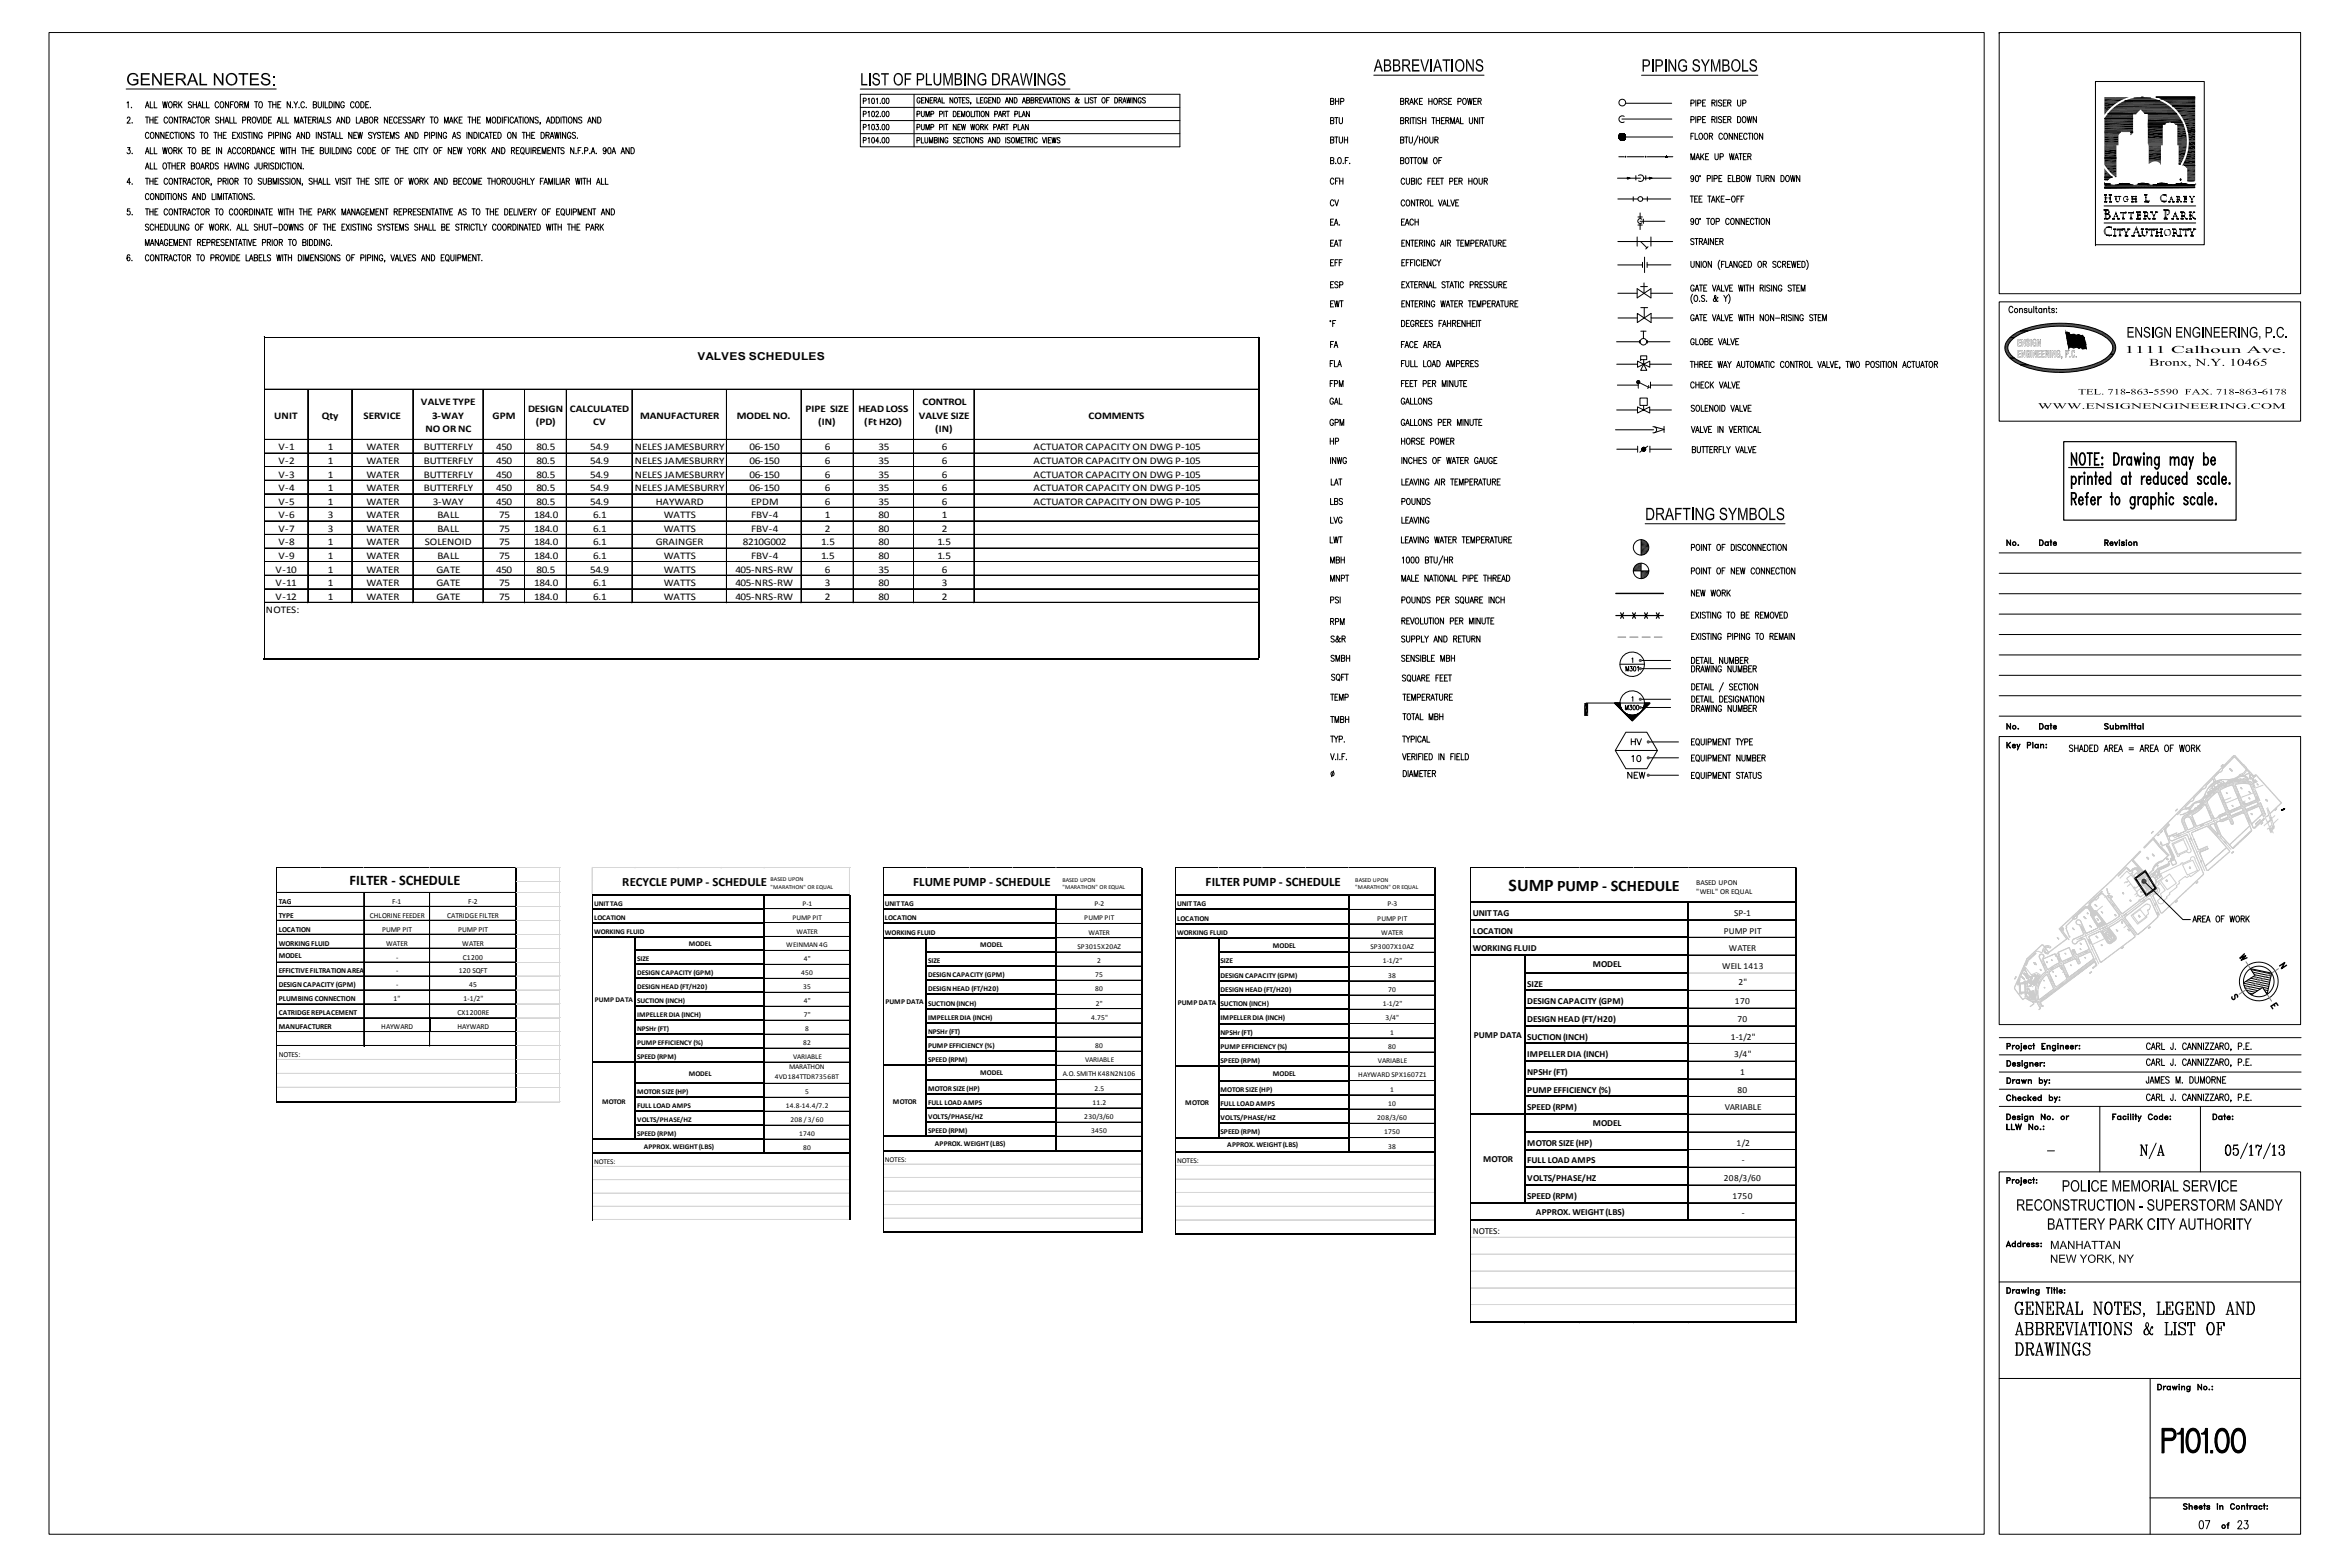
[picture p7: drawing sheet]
<svg xmlns="http://www.w3.org/2000/svg" width="914mm" height="610mm" viewBox="0 0 914 610" stroke-linecap="round" stroke-linejoin="round" font-family="sans-serif">
<defs><g id="words">
<text font-size="6.9" x="587" y="346.6">SUMP PUMP ‐ SCHEDULE</text>
<text font-size="5.7" x="136" y="344.2">FILTER ‐ SCHEDULE</text>
<g font-size="5">
<text x="355.3" y="344.8">FLUME PUMP ‐ SCHEDULE</text>
<text x="469.1" y="344.9">FILTER PUMP ‐ SCHEDULE</text>
</g>
<text font-size="4.9" x="242.1" y="344.7">RECYCLE PUMP ‐ SCHEDULE</text>
<text font-size="4.2" x="271.4" y="140">VALVES SCHEDULES</text>
<g font-size="4">
<text x="163.8" y="157.5">VALVE TYPE</text>
<text x="205.5" y="160.2">DESIGN</text>
<text x="221.8" y="160.2">CALCULATED</text>
<text x="313.4" y="160.2">PIPE SIZE</text>
<text x="334" y="160.2">HEAD LOSS</text>
<text x="358.9" y="157.5">CONTROL</text>
<text x="106.7" y="162.8">UNIT</text>
<text x="125.2" y="162.8">Qty</text>
<text x="141.5" y="162.8">SERVICE</text>
<text x="168.1" y="162.8">3‐WAY</text>
<text x="191.6" y="162.8">GPM</text>
<text x="208.4" y="165.5">(PD)</text>
<text x="230.8" y="165.5">CV</text>
<text x="249" y="162.8">MANUFACTURER</text>
<text x="286.7" y="162.8">MODEL NO.</text>
<text x="318.3" y="165.5">(IN)</text>
<text x="336.3" y="165.5">(Ft H2O)</text>
<text x="357.5" y="162.8">VALVE SIZE</text>
<text x="423.6" y="162.8">COMMENTS</text>
<text x="165.5" y="168.1">NO OR NC</text>
<text x="363.9" y="168.1">(IN)</text>
<text x="108.4" y="175.2">V‐1</text>
<text x="127.6" y="175.2">1</text>
<text x="142.6" y="175.2">WATER</text>
<text x="165" y="175.2">BUTTERFLY</text>
<text x="193.1" y="175.2">450</text>
<text x="208.7" y="175.2">80.5</text>
<text x="229.6" y="175.2">54.9</text>
<text x="247" y="175.2">NELES JAMESBURRY</text>
<text x="291.7" y="175.2">06‐150</text>
<text x="321" y="175.2">6</text>
<text x="341.8" y="175.2">35</text>
<text x="366.5" y="175.2">6</text>
<text x="402.2" y="175.2">ACTUATOR CAPACITY ON DWG P‐105</text>
<text x="108.4" y="185.8">V‐3</text>
<text x="108.4" y="180.5">V‐2</text>
<text x="127.5" y="185.8">1</text>
<text x="127.5" y="180.5">1</text>
<text x="142.6" y="185.8">WATER</text>
<text x="142.6" y="180.5">WATER</text>
<text x="165" y="185.8">BUTTERFLY</text>
<text x="165" y="180.5">BUTTERFLY</text>
<text x="193.1" y="185.8">450</text>
<text x="193.1" y="180.5">450</text>
<text x="208.7" y="185.8">80.5</text>
<text x="208.7" y="180.5">80.5</text>
<text x="229.6" y="185.8">54.9</text>
<text x="229.6" y="180.5">54.9</text>
<text x="247" y="185.8">NELES JAMESBURRY</text>
<text x="247" y="180.5">NELES JAMESBURRY</text>
<text x="291.7" y="185.8">06‐150</text>
<text x="291.7" y="180.5">06‐150</text>
<text x="321" y="185.8">6</text>
<text x="321" y="180.5">6</text>
<text x="341.8" y="185.8">35</text>
<text x="341.8" y="180.5">35</text>
<text x="366.5" y="185.8">6</text>
<text x="366.5" y="180.5">6</text>
<text x="402.2" y="185.8">ACTUATOR CAPACITY ON DWG P‐105</text>
<text x="402.2" y="180.5">ACTUATOR CAPACITY ON DWG P‐105</text>
<text x="108.4" y="191.1">V‐4</text>
<text x="127.5" y="191.1">1</text>
<text x="142.6" y="191.1">WATER</text>
<text x="165" y="191.1">BUTTERFLY</text>
<text x="193.1" y="191.1">450</text>
<text x="208.7" y="191.1">80.5</text>
<text x="229.6" y="191.1">54.9</text>
<text x="247" y="191.1">NELES JAMESBURRY</text>
<text x="291.7" y="191.1">06‐150</text>
<text x="321" y="191.1">6</text>
<text x="341.8" y="191.1">35</text>
<text x="366.5" y="191.1">6</text>
<text x="402.2" y="191.1">ACTUATOR CAPACITY ON DWG P‐105</text>
<text x="108.4" y="196.3">V‐5</text>
<text x="127.6" y="196.3">1</text>
<text x="142.6" y="196.3">WATER</text>
<text x="168.4" y="196.3">3‐WAY</text>
<text x="193.1" y="196.3">450</text>
<text x="208.7" y="196.3">80.5</text>
<text x="229.6" y="196.3">54.9</text>
<text x="255.1" y="196.3">HAYWARD</text>
<text x="292.3" y="196.3">EPDM</text>
<text x="321" y="196.3">6</text>
<text x="341.8" y="196.3">35</text>
<text x="366.5" y="196.3">6</text>
<text x="402.2" y="196.3">ACTUATOR CAPACITY ON DWG P‐105</text>
<text x="108.4" y="201.6">V‐6</text>
<text x="127.6" y="201.6">3</text>
<text x="142.6" y="201.6">WATER</text>
<text x="170.2" y="201.6">BALL</text>
<text x="194.2" y="201.6">75</text>
<text x="207.9" y="201.6">184.0</text>
<text x="230.8" y="201.6">6.1</text>
<text x="258.3" y="201.6">WATTS</text>
<text x="292.3" y="201.6">FBV‐4</text>
<text x="320.9" y="201.6">1</text>
<text x="341.8" y="201.6">80</text>
<text x="366.5" y="201.6">1</text>
<text x="108.4" y="206.9">V‐7</text>
<text x="127.6" y="206.9">3</text>
<text x="142.6" y="206.9">WATER</text>
<text x="170.2" y="206.9">BALL</text>
<text x="194.2" y="206.9">75</text>
<text x="207.9" y="206.9">184.0</text>
<text x="230.8" y="206.9">6.1</text>
<text x="258.3" y="206.9">WATTS</text>
<text x="292.3" y="206.9">FBV‐4</text>
<text x="320.9" y="206.9">2</text>
<text x="341.8" y="206.9">80</text>
<text x="366.5" y="206.9">2</text>
<text x="108.4" y="212.2">V‐8</text>
<text x="127.6" y="212.2">1</text>
<text x="142.6" y="212.2">WATER</text>
<text x="165.2" y="212.2">SOLENOID</text>
<text x="194.2" y="212.2">75</text>
<text x="207.9" y="212.2">184.0</text>
<text x="230.8" y="212.2">6.1</text>
<text x="255.1" y="212.2">GRAINGER</text>
<text x="289.1" y="212.2">8210G002</text>
<text x="319.5" y="212.2">1.5</text>
<text x="341.8" y="212.2">80</text>
<text x="364.7" y="212.2">1.5</text>
<text x="108.4" y="217.5">V‐9</text>
<text x="127.6" y="217.5">1</text>
<text x="142.6" y="217.5">WATER</text>
<text x="170.2" y="217.5">BALL</text>
<text x="194.2" y="217.5">75</text>
<text x="207.9" y="217.5">184.0</text>
<text x="230.8" y="217.5">6.1</text>
<text x="258.3" y="217.5">WATTS</text>
<text x="292.3" y="217.5">FBV‐4</text>
<text x="319.5" y="217.5">1.5</text>
<text x="341.8" y="217.5">80</text>
<text x="364.7" y="217.5">1.5</text>
<text x="107.3" y="222.8">V‐10</text>
<text x="127.5" y="222.8">1</text>
<text x="142.6" y="222.8">WATER</text>
<text x="169.9" y="222.8">GATE</text>
<text x="193.1" y="222.8">450</text>
<text x="208.7" y="222.8">80.5</text>
<text x="229.6" y="222.8">54.9</text>
<text x="258.3" y="222.8">WATTS</text>
<text x="286.2" y="222.8">405‐NRS‐RW</text>
<text x="321" y="222.8">6</text>
<text x="341.8" y="222.8">35</text>
<text x="366.5" y="222.8">6</text>
<text x="107.3" y="228">V‐11</text>
<text x="107.3" y="233.3">V‐12</text>
<text x="127.5" y="228">1</text>
<text x="127.5" y="233.3">1</text>
<text x="142.6" y="228">WATER</text>
<text x="142.6" y="233.3">WATER</text>
<text x="169.9" y="228">GATE</text>
<text x="169.9" y="233.3">GATE</text>
<text x="194.2" y="228">75</text>
<text x="194.2" y="233.3">75</text>
<text x="207.9" y="228">184.0</text>
<text x="207.9" y="233.3">184.0</text>
<text x="230.8" y="228">6.1</text>
<text x="230.8" y="233.3">6.1</text>
<text x="258.3" y="228">WATTS</text>
<text x="258.3" y="233.3">WATTS</text>
<text x="286.2" y="228">405‐NRS‐RW</text>
<text x="286.2" y="233.3">405‐NRS‐RW</text>
<text x="321" y="228">3</text>
<text x="321" y="233.3">2</text>
<text x="341.8" y="228">80</text>
<text x="341.8" y="233.3">80</text>
<text x="366.5" y="228">3</text>
<text x="366.5" y="233.3">2</text>
<text x="103.5" y="238.6">NOTES:</text>
</g>
<g font-size="3.6">
<text x="573.1" y="356.3">UNITTAG</text>
<text x="674.8" y="356.3">SP‐1</text>
<text x="573.1" y="363.2">LOCATION</text>
<text x="670.8" y="363.2">PUMP PIT</text>
<text x="573.1" y="370">WORKING FLUID</text>
<text x="672.8" y="370">WATER</text>
<text x="619.8" y="376.3">MODEL</text>
<text x="670.1" y="376.9">WEIL 1413</text>
<text x="594.3" y="383.8">SIZE</text>
<text x="676.4" y="383.1">2&quot;</text>
<text x="594.3" y="390.7">DESIGNCAPACITY (GPM)</text>
<text x="675.1" y="390.7">170</text>
<text x="594.3" y="397.6">DESIGNHEAD (FT/H20)</text>
<text x="676.1" y="397.6">70</text>
<text x="573.4" y="403.8">PUMP DATA</text>
<text x="594.3" y="404.4">SUCTION(INCH)</text>
<text x="673.4" y="404.4">1‐1/2&quot;</text>
<text x="594.3" y="411.3">IMPELLERDIA (INCH)</text>
<text x="674.8" y="411.3">3/4&quot;</text>
<text x="594.3" y="418.2">NPSHr (FT)</text>
<text x="677.1" y="418.2">1</text>
<text x="594.3" y="425.1">PUMP EFFICIENCY (%)</text>
<text x="676.1" y="425.1">80</text>
<text x="594.3" y="432">SPEED (RPM)</text>
<text x="671.1" y="432">VARIABLE</text>
<text x="619.8" y="438.2">MODEL</text>
<text x="594.3" y="445.7">MOTORSIZE(HP)</text>
<text x="675.7" y="445.7">1/2</text>
<text x="577.1" y="452">MOTOR</text>
<text x="594.3" y="452.6">FULL LOAD AMPS</text>
<text x="677.7" y="452.6">‐</text>
<text x="594.3" y="459.5">VOLTS/PHASE/HZ</text>
<text x="670.8" y="459.5">208/3/60</text>
<text x="594.3" y="466.4">SPEED (RPM)</text>
<text x="674.1" y="466.4">1750</text>
<text x="597.6" y="472.6">APPROX. WEIGHT(LBS)</text>
<text x="677.7" y="473.2">‐</text>
<text x="573.1" y="480.1">NOTES:</text>
</g>
<g font-size="3">
<text x="108.5" y="351.6">TAG</text>
<text x="152.6" y="351.6">F‐1</text>
<text x="182.2" y="351.6">F‐2</text>
<text x="108.5" y="357.1">TYPE</text>
<text x="143.9" y="357.1">CHLORINEFEEDER</text>
<text x="174" y="357.1">CATRIDGEFILTER</text>
<text x="108.5" y="362.5">LOCATION</text>
<text x="148.7" y="362.5">PUMP PIT</text>
<text x="178.3" y="362.5">PUMP PIT</text>
<text x="108.5" y="367.9">WORKING FLUID</text>
<text x="150.2" y="367.9">WATER</text>
<text x="179.9" y="367.9">WATER</text>
<text x="108.5" y="372.8">MODEL</text>
<text x="154.2" y="373.3">‐</text>
<text x="180.1" y="373.3">C1200</text>
<text x="108.5" y="378.7">EFFICTIVEFILTRATIONAREA</text>
<text x="154.2" y="378.7">‐</text>
<text x="178.5" y="378.7">120 SQFT</text>
<text x="108.5" y="389.5">PLUMBING CONNECTION</text>
<text x="108.5" y="384.1">DESIGNCAPACITY (GPM)</text>
<text x="153.1" y="389.5">1&quot;</text>
<text x="154.2" y="384.1">‐</text>
<text x="180.4" y="389.5">1‐1/2&quot;</text>
<text x="182.5" y="384.1">45</text>
<text x="108.5" y="394.9">CATRIDGEREPLACEMENT</text>
<text x="178" y="394.9">CX1200RE</text>
<text x="108.5" y="400.4">MANUFACTURER</text>
<text x="148.4" y="400.4">HAYWARD</text>
<text x="178" y="400.4">HAYWARD</text>
<text x="108.5" y="411.2">NOTES:</text>
</g>
<g font-size="2.9">
<text x="660" y="344.4">BASED UPON</text>
<text x="660" y="348">&quot;WEIL&quot; OR EQUAL</text>
<text x="344.3" y="352.6">UNITTAG</text>
<text x="425.9" y="352.6">P‐2</text>
<text x="458" y="352.6">UNITTAG</text>
<text x="539.9" y="352.6">P‐3</text>
<text x="344.3" y="358.1">LOCATION</text>
<text x="421.9" y="358.1">PUMP PIT</text>
<text x="458" y="358.2">LOCATION</text>
<text x="535.9" y="358.2">PUMP PIT</text>
<text x="344.3" y="363.6">WORKING FLUID</text>
<text x="423.5" y="363.6">WATER</text>
<text x="458" y="363.7">WORKING FLUID</text>
<text x="537.5" y="363.7">WATER</text>
<text x="381.4" y="368.6">MODEL</text>
<text x="419.3" y="369.1">SP3015X20AZ</text>
<text x="495.3" y="368.7">MODEL</text>
<text x="533.3" y="369.3">SP3007X10AZ</text>
<text x="361.1" y="374.6">SIZE</text>
<text x="426.9" y="374.6">2</text>
<text x="474.9" y="374.8">SIZE</text>
<text x="538" y="374.8">1‐1/2&quot;</text>
<text x="361.1" y="380.2">DESIGNCAPACITY (GPM)</text>
<text x="426.1" y="380.2">75</text>
<text x="474.9" y="380.3">DESIGNCAPACITY (GPM)</text>
<text x="540.1" y="380.3">38</text>
<text x="361.1" y="385.7">DESIGNHEAD (FT/H20)</text>
<text x="426.1" y="385.7">80</text>
<text x="474.9" y="385.9">DESIGNHEAD (FT/H20)</text>
<text x="540.1" y="385.9">70</text>
<text x="344.6" y="390.7">PUMP DATA</text>
<text x="361.1" y="391.2">SUCTION(INCH)</text>
<text x="426.4" y="391.2">2&quot;</text>
<text x="458.3" y="390.9">PUMP DATA</text>
<text x="474.9" y="391.4">SUCTION(INCH)</text>
<text x="538" y="391.4">1‐1/2&quot;</text>
<text x="361.1" y="396.7">IMPELLERDIA (INCH)</text>
<text x="424.5" y="396.7">4.75&quot;</text>
<text x="474.9" y="397">IMPELLERDIA (INCH)</text>
<text x="539.1" y="397">3/4&quot;</text>
<text x="361.1" y="407.7">PUMP EFFICIENCY (%)</text>
<text x="361.1" y="402.2">NPSHr (FT)</text>
<text x="426.1" y="407.7">80</text>
<text x="474.9" y="402.5">NPSHr (FT)</text>
<text x="540.9" y="402.5">1</text>
<text x="361.1" y="413.3">SPEED (RPM)</text>
<text x="422.2" y="413.3">VARIABLE</text>
<text x="474.9" y="413.6">SPEED (RPM)</text>
<text x="474.9" y="408.1">PUMP EFFICIENCY (%)</text>
<text x="536.2" y="413.6">VARIABLE</text>
<text x="540.1" y="408.1">80</text>
<text x="381.4" y="418.3">MODEL</text>
<text x="413.5" y="418.8">A.O. SMITH K48N2N106</text>
<text x="495.3" y="418.6">MODEL</text>
<text x="528.5" y="419.2">HAYWARD SPX1607Z1</text>
<text x="361.1" y="424.3">MOTORSIZE(HP)</text>
<text x="425.9" y="424.3">2.5</text>
<text x="474.9" y="424.7">MOTORSIZE(HP)</text>
<text x="540.9" y="424.7">1</text>
<text x="347.4" y="429.3">MOTOR</text>
<text x="361.1" y="429.8">FULL LOAD AMPS</text>
<text x="425.1" y="429.8">11.2</text>
<text x="461.2" y="429.7">MOTOR</text>
<text x="474.9" y="430.3">FULL LOAD AMPS</text>
<text x="540.1" y="430.3">10</text>
<text x="361.1" y="435.3">VOLTS/PHASE/HZ</text>
<text x="421.9" y="435.3">230/3/60</text>
<text x="474.9" y="435.8">VOLTS/PHASE/HZ</text>
<text x="535.9" y="435.8">208/3/60</text>
<text x="361.1" y="440.9">SPEED (RPM)</text>
<text x="424.5" y="440.9">3450</text>
<text x="474.9" y="441.3">SPEED (RPM)</text>
<text x="538.5" y="441.3">1750</text>
<text x="363.8" y="445.9">APPROX. WEIGHT(LBS)</text>
<text x="477.6" y="446.4">APPROX. WEIGHT(LBS)</text>
<text x="540.1" y="446.9">38</text>
<text x="344.3" y="451.9">NOTES:</text>
<text x="458" y="452.4">NOTES:</text>
</g>
<g font-size="2.8">
<text x="231.2" y="352.3">UNITTAG</text>
<text x="312.3" y="352.3">P‐1</text>
<text x="231.2" y="357.7">LOCATION</text>
<text x="308.3" y="357.7">PUMP PIT</text>
<text x="231.2" y="363.2">WORKING FLUID</text>
<text x="309.9" y="363.2">WATER</text>
<text x="268" y="368.1">MODEL</text>
<text x="306" y="368.6">WEINMAN 4G</text>
<text x="247.9" y="374">SIZE</text>
<text x="312.8" y="374">4&quot;</text>
<text x="247.9" y="379.4">DESIGNCAPACITY (GPM)</text>
<text x="311.7" y="379.4">450</text>
<text x="231.4" y="389.8">PUMP DATA</text>
<text x="247.9" y="384.9">DESIGNHEAD (FT/H20)</text>
<text x="312.5" y="384.9">35</text>
<text x="247.9" y="395.7">IMPELLERDIA (INCH)</text>
<text x="247.9" y="390.3">SUCTION(INCH)</text>
<text x="312.8" y="390.3">4&quot;</text>
<text x="312.8" y="395.7">7&quot;</text>
<text x="247.9" y="401.2">NPSHr (FT)</text>
<text x="313.3" y="401.2">8</text>
<text x="247.9" y="406.6">PUMP EFFICIENCY (%)</text>
<text x="312.5" y="406.6">82</text>
<text x="247.9" y="412">SPEED (RPM)</text>
<text x="308.6" y="412">VARIABLE</text>
<text x="268" y="418.5">MODEL</text>
<text x="301.5" y="419.8">4VD184TTDR7356BT</text>
<text x="307" y="415.9">MARATHON</text>
<text x="247.9" y="425.7">MOTORSIZE(HP)</text>
<text x="313.3" y="425.7">5</text>
<text x="234.3" y="429.3">MOTOR</text>
<text x="247.9" y="431.1">FULL LOAD AMPS</text>
<text x="305.7" y="431.1">14.8‐14.4/7.2</text>
<text x="247.9" y="436.6">VOLTS/PHASE/HZ</text>
<text x="307.5" y="436.6">208 /3/60</text>
<text x="247.9" y="442">SPEED (RPM)</text>
<text x="310.9" y="442">1740</text>
<text x="250.5" y="446.9">APPROX. WEIGHT(LBS)</text>
<text x="312.5" y="447.4">80</text>
<text x="231.2" y="452.8">NOTES:</text>
</g>
<g font-size="2.4">
<text x="413.4" y="343">BASED UPON</text>
<text x="413.4" y="345.9">&quot;MARATHON&quot; OR EQUAL</text>
<text x="527.4" y="343">BASED UPON</text>
<text x="527.4" y="345.9">&quot;MARATHON&quot; OR EQUAL</text>
</g>
<g font-size="2.3">
<text x="299.8" y="342.9">BASED UPON</text>
<text x="299.8" y="345.8">&quot;MARATHON&quot; OR EQUAL</text>
</g>
</g></defs>
<g fill="none" stroke="#000" stroke-width=".39">
<path d="M19.1 12.7h753v584.2h-753zM777.9 12.7h117.3v101.6h-117.3zM777.9 12.7h.1M818.9 37.8h9.5M818.9 38h9.2M818.9 38.2h8.6M818.9 38.3h8M818.9 38.9h6.8M818.9 39.5h5.8M818.9 39.8h5.4M825.1 39.9h17M825.6 39.7h16"/>
<path d="M825.9 39.4h15.4M826.7 39.1h13.8M826.7 39.2h13.8M827.6 38.8h12.1M827.8 38.7h11.6M828.5 38.5h10.3M829 38.4h9.2M829.4 38.2h8.5M830.2 38.1h6.8M830.3 38h6.7M831.2 37.9h4.8M831.4 37.9h4.4"/>
<path d="M838.9 37.8h15.2M839.1 37.9h15M839.5 38h14.6M839.9 38.2h14.2M840 38.3h14.1M840.7 38.5h13.4M840.7 38.6h13.4M841.4 38.8h12.7M841.5 39h12.6M842.2 39.2h11.9M842.3 39.4h11.8M843 39.7h11.1"/>
<path d="M818.9 46l11.1 .1M818.9 41.3h3.1M818.9 51h11.1M818.9 46.1h11.1M818.9 46.3h11.1M818.9 46.5h11.1M818.9 46.7h11.1M818.9 46.9h11.1M818.9 47.6h11.1M818.9 48.9h11.1M818.9 49.6h11.1M818.9 50.3h11.1"/>
<path d="M818.9 51.2h11.1M818.9 51.4h6.4M818.9 51.5h6.3M818.9 51.7h6.2M818.9 52.4h5.6M818.9 52.5h5.4M818.9 52.6h5.4M818.9 52.8h5.4M818.9 52.9h5.4M818.9 53h5.4M818.9 55.6h5.4M818.9 55.9h5.4"/>
<path d="M818.9 56.2h5.4M818.9 56.4h5.4M818.9 56.6h4.6M818.9 56.7h4.6M818.9 56.9h4.6M818.9 57.2h4.6M818.9 57.6h4.6M818.9 58.3h4.6M818.9 45.8h11.1M819.1 45.6h10.9M819.2 45.3h10.8M819.4 45.1h10.6"/>
<path d="M819.9 44.5h10.1M820.1 44.3h9.9M820.2 44.2h11.1M820.2 44h11.4M820.9 43.3h11.4M821.1 43.1h11.5M821.4 42.8h11.4M821.6 42.6h24M821.7 42.5h23.8M821.8 42.3h23.6M822.7 41.6h21.8M823.6 41h20.1"/>
<path d="M824.3 56.5h-5.4M824.3 40.4h18.6M824.6 40.2h18M830 51.3l-11.1 .1M831.3 44.2l-11.2 .1M833 42.7h12.8M833.1 42.8h12.8M833.2 43h13M833.5 43.3h12.9M834.2 44h12.8M834.4 44.1l12.6 .1M834.5 44.2l12.6 .1"/>
<path d="M835.7 54.9h5.8M835.7 55.1h5.8M835.7 44.3h11.5M835.7 44.4h11.6M835.7 44.6h11.7M835.7 44.8h11.8M835.7 44.9h11.9M835.7 45.1h12.2M835.7 45.5h12.4M835.7 45.6h12.4M835.7 46.2h12.9M835.7 47.1h13.3"/>
<path d="M835.7 47.3h13.5M835.7 47.6h8M835.7 47.7h7.7M835.7 47.9h7.4M835.7 48.1h7.2M835.7 48.2h6.9M835.7 48.3h6.9M835.7 48.5h6.7M835.7 48.6h6.6M835.7 48.7h5.8M835.7 48.8h5.8M835.7 49.3h5.8"/>
<path d="M835.7 52.9h5.8M835.7 54.3h5.8M835.7 54.6h5.8M835.7 55.2h5.8M835.7 55.5h5.8M835.7 55.6h5.8M835.7 55.7h5.8M835.7 55.8h5.8M835.7 55.9h5.8M835.8 56h5.7M835.9 56.1l5.6 .1M836 56.3h5.5"/>
<path d="M836 56.4h5.5M836 56.5h5.5M836 56.7h4.8M836.1 56.7h4.7M836.1 56.9h4.7M836.1 57.1h4.7M836.1 57.2h4.7M836.1 57.3h4.7M836.1 57.4h4.7M836.1 57.5h4.7M836.1 57.7h4.7M836.1 58.2h4.7"/>
<path d="M836.1 58.8h4.7M836.1 59.4h4.7M842.3 48.6h-6.6M843.7 40.1h10.4M844.2 47.5l-8.5 .1M844.5 40.7h9.6M844.6 47.5l4.6 .1M845.2 41.3h8.9M845.3 47.7h4M845.6 47.8h3.8M845.8 48h3.6M845.9 48h3.5"/>
<path d="M846.5 48.6h3.2M846.6 42.5h7.5M847.2 54.8h3.7M847.2 55h3.7M847.2 48.7h2.5M847.2 48.8l2.6 .1M847.2 49h2.6M847.2 49.6h2.9M847.2 50.7h3.2M847.2 52.4h3.5M847.2 54.2h3.7M847.2 54.5h3.7"/>
<path d="M847.2 55.1h3.7M847.2 55.3h3.7M847.2 55.4h3.7M847.2 55.7h3.7M847.2 56.1h3.7M847.2 56.3h3.7M847.2 56.4h3.6M847.2 56.5h3.6M847.7 43.9h6.4M847.7 56.7h3.1M847.7 56.9h3.1M847.7 57.1h3.1"/>
<path d="M847.7 58.3h2.9M847.7 59.3h2.7M849 45.8h5.1M849.9 47.5h4.2M850.7 49.2h3.4M851.2 51h2.9M851.3 58.4h2.8M851.7 54.7h2.4M851.7 54.9h2.4M851.7 55h2.4M851.7 55.1h2.4M818.9 64h4.6"/>
<path d="M818.9 68.7h2.8M818.9 69.2h2.7M818.9 69.4h2.5M818.9 60.1h4.6M818.9 61.5h4.6M818.9 63.7h4.6M818.9 63.9h4.6M818.9 64.1h4.6M818.9 64.2h4.6M818.9 71.5h2.2M818.9 71.6h2.3M818.9 71.7h2.8"/>
<path d="M818.9 71.8h3.4M818.9 71.9h35.2M818.9 72h35.2M818.9 72.7h35.2M818.9 72.8h35.2M818.9 68.8h3M818.9 69.1h2.8M818.9 69.6h2M819 64.4h4.5M819 76.9h2.4M819 77h2.4M819 77.1h2.4"/>
<path d="M820.2 66.1h3.3M821.3 67.2h2.2M821.4 67.4h2.1M821.9 68.9l-3 .1M822 68.9h-3.1M823.4 71.8h6.4M824.1 71.7h5.1M824.4 71.6h4.4M824.7 71.5h3.7M824.8 71.4h3.3M825.2 71.3h2.3M831.2 71.8h5.8"/>
<path d="M831.7 71.7h4.7M831.8 71.6h4.4M832.1 71.5h3.7M832.3 71.4h3.2M832.6 71.3h2.3M836.1 61.9h4.7M836.1 62.5h4.7M836.1 62.6h4.7M836.1 62.7h4.7M838.2 71.8h6.5M839.1 71.6h4.6M839.5 71.5h3.7"/>
<path d="M839.7 71.4h3.1M842.3 71.3h-2.3M843.8 71.7h-4.8M845.9 71.8h5.9M846.3 71.7h5M846.6 71.6h4.4M846.9 71.5h3.7M847.1 71.4h3.1M847.4 71.3h2.2M847.7 60.7h2.3M849.1 64.4h5M849.1 64.3h5"/>
<path d="M849.2 64h4.9M849.4 63.8h4.7M849.9 64.5h4.2M850 64.6h4.1M850.2 64.8h3.9M850.5 65.1h3.6M850.7 65.2h3.4M850.8 65.4h3.3M851 65.5h3.1M851 65.6h3.1M851.1 65.7h3M851.1 65.9h3"/>
<path d="M851.1 66.5h3M851.1 67.1h3M851.1 67.4h3M851.1 67.6h3M851.1 68.5h3M851.1 68.7h3M851.1 69.2h3M851.1 69.3h3M851.1 69.6h3M851.1 69.7h3M851.1 69.9h3M851.1 70h3"/>
<path d="M851.1 70.1h3M851.1 70.2h3M851.1 70.4h2.8M854.1 72.9l-35.2 .1M854.1 70.3l-3 .1M819.5 88.4h2.3M819.5 91.6h2.2M819.6 91.7h2M819.7 88.4h2.1M823.7 89.3h2.3M825 82.7h2.3M825 82.6h2.3"/>
<path d="M826 89.2h-2.3M828 82.7h2.3M830.3 90.6h2M830.3 82.6h-2.2M836 89.3h2.3M836 89.2h2.3M839 90.3h2.2M839 90.4h2.2M849.3 89.3h2.3M849.3 89.2h2.3M777.9 117.4h117.3v46.5h-117.3zM783.2 119.8a.77 .77 0 0 0-.9-.6 .77 .77 0 0 0-.6 .9v.6a.77 .77 0 0 0 .6 .9 .77 .77 0 0 0 .9-.5"/>
<path d="M785.8 120v1.6M789.4 120l.1 1.5 .5 .1 .6-.4M790.6 120v1.6M791.4 119.2v2.4M792 120h.6M792.2 119.2v2l.6 .4M794.5 120v1.6M795.3 120v1.6M797 120h.7M797.3 119.2v2l.5 .4M781.7 139.1h2.1M782.1 139.5h2.3"/>
<path d="M782.5 139.8h2.2M782.7 139.9h2.2M782.9 130.7h2M782.9 130.4h2.6M783.4 130.2h2.2M783.4 130.1h2.8M783.9 129.8h2.8M784.2 129.6h2.7M784.4 129.4h3.2M784.9 129.2h3M785.1 129.1h3.3M785.5 128.9h3.7"/>
<path d="M785.8 120.5l.5-.5 .5 .1 .1 1.5M786 128.7h3.2M786 128.6h4M786.6 128.4h4.1M787.1 128.2h3.8M787.2 128.1h4.6M787.8 127.9h4.5M788.1 127.8h4.6M788.4 127.7h5.2M788.7 120.4l-.4-.4-.6 .1v.5l.9 .3 .1 .4-.4 .3-.7-.3M788.9 127.6h5.4M789.3 127.5h5.3"/>
<path d="M789.4 127.4h6.1M789.9 127.2h6.6M790.7 127h8.9M791.3 126.9l21 .1M791.4 126.9h20.5M791.7 126.8h19.9M792.4 126.6h18.6M793 126.5h17.3M793.7 126.4h16M794.3 126.3h14.7M794.5 120.4l-.2-.3a.75 .75 0 0 0-1 .7 .75 .75 0 0 0 1 .7l.2-.2M795 126.2h13.3"/>
<path d="M795.3 120.5l.5-.5 .5 .1 .1 1.5M795.7 126.1h11.9M796.4 126h10.6M797.6 127.1l-7.3 .1M797.8 125.9h7.8M799.3 125.8h4.9M799.4 120.4l-.4-.4-.6 .1v.5l.9 .3 .1 .4-.4 .3-.7-.3M800.1 120.1h.2zM800.1 121.5h.2zM803.7 129.3a1.77 1.77 0 0 1 2 .9l1.2-.2 .8 .3a1.91 1.91 0 0 1 2.1 .3l.5-.1 .7 .7 .9 4.5-.5-.1a.86 .86 0 0 1-1.4-.4l-.1-.1a1.26 1.26 0 0 1-1.9-.1l-1.2 .4-1-.4-.9 .5M804.1 131.2l6.7 .1M804.2 129.7v.1"/>
<path d="M804.2 131.8l2.3 .2M804.2 129.8h.1M804.4 130.3h.1M804.2 129.6h.1M804.3 129.7l-.1 .1M804.3 132.3h3.4M804.3 132.4h2.2M804.3 129.6v.1M804.3 129.6l-.1 .1M804.3 132.5h3.2M804.4 132.6l6.8-.1-2.4 .1M804.4 132.6l6.9 .1"/>
<path d="M804.4 130.8l.1 .1zM804.4 132.7l6.9 .1M804.4 130.3v.1M804.5 129.4h.2zM804.5 133h6.4M804.5 133.2h6.9M804.5 132.9l.5 2.5M804.5 131.4h.2zM804.6 133.4h6.8M804.6 133.6h6.3M804.7 133.7h6.8M804.7 131.5v.1"/>
<path d="M804.7 133.9h6.8M804.7 131.5h2.8M804.7 130v.1M804.7 130.5l.2 .1zM804.7 134.2h6.9M804.8 129.9l-.1 .2M804.8 127h7.8M804.8 130h-.1M804.8 134.4h4.3M804.8 134.4h4.2M804.8 132h2.8M804.8 132.1h2.3"/>
<path d="M804.8 132v.1M804.8 131h.3zM804.8 134.6h6.5M804.9 130.6h4.8M804.9 134.6h-.1M805 129.6v.1M805 129.6h.2M805 131.6h.2zM805 131.1h5.7M805 131.1h.1M805 131.1h2.4M805.1 132.2l.2 .1z"/>
<path d="M805.1 130.2l.2 .1zM805.2 129.6l-.1 .1M805.2 131.7h.1M805.2 130.7l.2 .2zM805.4 131.4h.2zM805.5 131.9h.3zM805.6 131.4v.1M805.6 130.4l.1 .1zM805.7 131h.2zM805.7 132h.1M805.8 127.1h7.2M805.8 131l.1 .1"/>
<path d="M805.9 132.9h2M805.9 131.6h.2zM805.9 135.1h5.8M805.9 133.5h2.1M806 130.2h.1M806.1 134.6h5.1M806.1 132.1v.2zM806.2 130.8h.1M806.2 130.6v.1M806.2 130.6l-2.2 .1M806.2 130.1l-.2 .1M806.3 130.6l-.1 .2"/>
<path d="M806.3 130.6v.1M806.3 130.7v.1M806.3 131.3l.1 .1M806.3 131.3l.2 .1M806.3 131.3h.1M806.4 131.4h.1M806.4 131.9v.1M806.5 131.8l-.1 .1M806.5 131.9l-.1 .1M806.5 131.9v.1M806.5 131.8h.1M806.5 131.3h-.1"/>
<path d="M806.6 130.4l.1 .1zM806.6 130.3h-2.2M806.7 130.9h.2zM806.7 130.4v.1M806.8 130.9h-2.3M806.8 127.2h6.6M806.9 131.5l.1 .2zM807 131.5h-2.3M807.2 132.2h.1M807 131.6v.1M807.2 130.1l.5 2.6-1.1-.3h-2.3M807.3 130.4h2.1"/>
<path d="M807.3 130.6l3.2 .1M807.3 131.5l3.7-.1-2.2 .1M807.3 130.8h2.5M807.4 130.9l.3 1.6M807.4 131h3.3M807.4 131.3h3.6M807.5 132h3.6h-2.2M807.8 127.3l6.1 .1M808 131.9h3.1M808.1 135.1h3.6M808.1 132.4h3.1M808.5 131.5h2.5"/>
<path d="M808.8 127.5h5.6M809.1 134.4h2.5M809.7 127.6h4.9M810 127.7h5M810.6 130.9h-3.3M810.6 127.9h5M811.1 131.7l-6.9 .1M811.3 132.9l-6.9 .1M811.4 133.5h-7M811.4 133.5h.1M811.5 134h-6.8l6.5 .1M811.6 128h4.1"/>
<path d="M811.6 134.5l-6.7 .1M811.8 128.2h4.3M812.5 128.3h4.2M813.3 128.5h3.5M813.4 128.6h3.9M814.2 128.8h3.6M814.8 129h3.1M815 129.1h3.4M815.7 129.4h3M816.1 129.5h2.8M816.5 129.8h3M817.1 129.9h2.4"/>
<path d="M817.2 130.1h2.8M817.8 130.4h2.5M818.2 130.5h2.2M818.4 130.8h2.5M818.4 139.8h2M819 131h2M819.1 131.2h2.1M819.5 131.5h2.1M782.9 140.2h2.6M783.4 140.4h2.2M783.4 140.5h2.8M783.9 140.8h2.8"/>
<path d="M784.2 141h2.7M784.4 141.2h3.2M784.9 141.4h3M785.1 141.5h3.3M785.5 141.8h3.7M786 141.9h3.2M786 142h4M786.6 142.3h4.1M787.1 142.4h3.8M787.2 142.5h4.6M787.8 142.7h4.6M788.1 142.8h4.6"/>
<path d="M788.4 142.9h5.2M788.9 143.1h5.5M789.3 143.2h5.3M789.4 143.2h6.2M789.9 143.4h6.6M790.3 143.5h7.3M790.7 143.6h8.9M791.4 143.8h20.5M791.7 143.9h19.9M792.4 144h18.6M793 144.1h17.3M793.7 144.2h16"/>
<path d="M794.3 144.3h14.7M795 144.4h13.3M795.7 144.5h11.9M796.4 144.6h10.6M797.8 144.7h7.8M799.3 144.8h4.9M804.2 143.6h8.4M805.8 143.5h7.2M806.8 143.4h6.6M808.8 143.1h5.6M809.7 143h4.9M810 142.9h5"/>
<path d="M810.6 142.7h5M811.6 142.6h4.1M811.8 142.5h4.3M812.2 143.7h-21M812.5 142.3h4.2M813.3 142.1h3.5M813.4 142h3.9M813.9 143.2l-6.1 .1M814.2 141.8h3.6M814.8 141.6h3.1M815 141.5h3.4M815.7 141.3h3"/>
<path d="M816.1 141.1h2.8M816.5 140.9h3M817.1 140.7h2.4M817.2 140.5h2.8M817.8 140.3h2.5M818.2 140.1h2.2M777.9 215.1h117.5M780.9 210l1.3 1.9 .1-1.9v2.2l-1.3-1.9-.1 1.9zM785.2 212l.3 .1zM785.3 212h.1M793.6 210h.7a1.16 1.16 0 0 1 .8 1.1 1.16 1.16 0 0 1-.8 1.1h-.7zM793.7 210.1a1.03 1.03 0 0 1 1.3 1 1.03 1.03 0 0 1-1.3 1z"/>
<path d="M795.9 210.9l1 .2-.4-.2a.64 .64 0 0 0-.7 .6 .64 .64 0 0 0 .7 .6l.4-.2-.6 .3a.78 .78 0 0 1-.6-.6 .78 .78 0 0 1 .2-.7zM796.9 210.8l.1 1.4zM797.7 210.8l.7 .1zM798 210l.1 2.2zM799 211.4h1.1l-.1-.4a.59 .59 0 0 0-.9 .1 .59 .59 0 0 0 .1 .8 .59 .59 0 0 0 .9-.1 .63 .63 0 0 1-1.1 0 .63 .63 0 0 1 .4-.9 .63 .63 0 0 1 .8 .6h-1.2M819.1 211.1l1-.1v-.8l-1-.1-.1 2.1v-2.2l1.2 .2-.1 .9-1 .1M819.6 211.2l.7 1-.6-1M821.1 211.4h1l-.1-.4a.59 .59 0 0 0-.8 .1 .59 .59 0 0 0 .1 .8 .59 .59 0 0 0 .8-.1 .63 .63 0 0 1-1 0 .63 .63 0 0 1 .3-.9 .63 .63 0 0 1 .8 .6h-1.1M822.7 210.8l.7 1.2 .6-1.2-.6 1.4zM824.5 210.1l.3 .1zM824.6 210.1h.1M824.6 210.8l.1 1.4z"/>
<path d="M825.6 212h.9M825.6 211h.9M825.6 211.2l1 .6-.4 .4-.7-.3 .2 .2M825.7 210.9v.4M826.4 211.6v.5M826.4 210.9l.2 .2-.5-.4-.6 .4 1 .6M827.2 210.1l.4 .1zM827.3 210.1h.1M827.3 210.8l.1 1.4zM830.3 210.8l.1 1.4zM830.4 211.2l.5-.4 .5 .1 .1 1.3-.2-1.2zM777.9 238.9h117.5"/>
<path d="M777.9 231h117.5M777.9 223h117.5M777.9 254.8h117.5M777.9 246.8h117.5M777.9 278.6h117.5M777.9 270.7h117.5M777.9 262.7h117.5M777.9 286.5h117.3v112.1h-117.3zM780.9 281.5l1.3 1.9 .1-1.9v2.2l-1.3-1.9-.1 1.9zM780.9 288.8l.1 2.2zM781 290l1.3-1.2-1.3 1.3M781.3 289.7l1 1.3-.9-1.3"/>
<path d="M783.1 290.1h1v-.2a.57 .57 0 0 0-.8-.1 .57 .57 0 0 0 0 .9 .57 .57 0 0 0 .8-.1 .63 .63 0 0 1-1 0 .63 .63 0 0 1 .3-1 .63 .63 0 0 1 .8 .6h-1.1M785.2 283.5l.3 .1zM785.3 283.5h.1M785.4 290.8l-.6-1.3 .6 1.5M785.9 289.5l-.9 2.2zM788.9 289.8l1.1-.1v-.7l-1.1-.1-.1 2.1v-2.2l1.3 .2v.7l-1.2 .2M790.9 288.8l.1 2.2zM792 289.6l1 .2-.4-.2a.64 .64 0 0 0-.7 .6 .64 .64 0 0 0 .7 .7l.4-.2-.6 .3a.77 .77 0 0 1-.6-.6 .77 .77 0 0 1 .2-.8zM793 289.5l.1 1.5zM793.6 281.5h.7a1.16 1.16 0 0 1 .8 1.1 1.16 1.16 0 0 1-.8 1.1h-.7zM793.7 281.6a1.03 1.03 0 0 1 1.3 1 1.03 1.03 0 0 1-1.3 1zM794 289.5l.1 1.5z"/>
<path d="M794.1 289.9l.5-.4 .5 .1 .1 1.4-.2-1.3zM795.9 282.3l1 .2-.4-.2a.64 .64 0 0 0-.7 .6 .64 .64 0 0 0 .7 .7l.4-.2-.6 .3a.78 .78 0 0 1-.6-.6 .78 .78 0 0 1 .2-.8zM796.1 289.6l.3 .1zM796.1 290.8l.3 .1zM796.2 289.6h.1M796.2 290.8h.1M796.9 282.2l.1 1.5zM797.7 282.2l.7 .1zM798 281.5l.1 2.2zM799 282.8h1.1l-.1-.4a.59 .59 0 0 0-.9 .1 .59 .59 0 0 0 .1 .8 .59 .59 0 0 0 .9 0 .63 .63 0 0 1-1.1 0 .63 .63 0 0 1 .4-1 .63 .63 0 0 1 .8 .6h-1.2M806.6 290.2l-.5-.4-.9 .4 .2 .6 1 .5 .2 .7-.5 .4-.9-.4M807.2 289.8v2.6"/>
<path d="M807.2 291h1.4M808.6 289.8v2.6M809.1 292.4l.7-2.6 .8 2.6M809.3 291.5h1M811.1 289.8a1.28 1.28 0 0 1 1.4 1.3 1.28 1.28 0 0 1-1.4 1.3zM813.1 291h.8M814.4 289.8h-1.3v2.6h1.3M815 289.8a1.28 1.28 0 0 1 1.3 1.3 1.28 1.28 0 0 1-1.3 1.3zM818.7 292.4l.8-2.6 .8 2.6M818.9 281.8l.5-.3 .9 .3-1.2-.1 .2 .6a1.03 1.03 0 0 1 1 1l-.5 .4-.9-.3 .5 .2 .8-.2-.1-.6-1-.5zM819 291.5h1M820.8 291l1.1-.1v-.9l-1.1-.2v2.6"/>
<path d="M821.1 282.2l.2 1.3 .4 .1 .5-.3-.3 .3h-.7zM821.5 291l.6 1.4M822.2 282.2l.1 1.5zM822.8 291h.8M823.2 281.5l.1 2.2zM823.3 282.5l.6-.3a.76 .76 0 0 1 .6 .7 .76 .76 0 0 1-.6 .8l-.6-.3 .4 .2a.64 .64 0 0 0 .7-.7 .64 .64 0 0 0-.7-.6zM824.1 289.8h-1.3v2.6h1.3M824.4 292.4l.7-2.6 .8 2.6M824.7 291.5h.9M825.2 282.2l.2 1.5zM825.4 282.6l.5-.4 .5 .1 .1 1.4-.2-1.3-.4-.1zM826.5 282.6l.5-.4 .6 .1 .1 1.4-.3-1.3z"/>
<path d="M828.4 281.6l.3 .1zM828.4 290.9h1.8M828.4 291.7h1.8M828.5 281.6h.1M828.5 282.2l.1 1.5zM829.2 282.2l.8 .1zM829.5 281.5l.1 2.2zM830.4 282.2l.7 .1zM830.7 281.5l.1 2.2zM831.9 282.3l1 .2-.4-.2a.64 .64 0 0 0-.8 .6 .64 .64 0 0 0 .8 .7l.4-.2-.7 .3a.77 .77 0 0 1-.6-.6 .77 .77 0 0 1 .3-.8zM832.7 292.4l.8-2.6 .7 2.6M832.9 282.2l.1 1.5z"/>
<path d="M833 291.5h.9M833.8 281.5l.1 2.2zM834.7 291l1.2-.1v-.9l-1.2-.2v2.6M835.4 291l.7 1.4M836.7 291h.8M838 289.8h-1.3v2.6h1.3M838.3 292.4l.8-2.6 .7 2.6M838.6 291.5h1M842.6 290a1.17 1.17 0 0 1 1.3 .6 1.17 1.17 0 0 1-.3 1.4l-.4 .4a1.4 1.4 0 0 1-.6-2.4zM844.5 291h.7M845.7 289.8h-1.2v2.6M848.1 289.8l.5 2.6 .4-2.6 .5 2.6 .5-2.6"/>
<path d="M850.9 290l.2-.2a1.31 1.31 0 0 1 1 1.3 1.31 1.31 0 0 1-1 1.3 1.74 1.74 0 0 1-.2-2.4zM852.7 291l1.2-.1v-.9l-1.2-.2v2.6M853.4 291l.7 1.4M854.7 289.8v2.6M855.2 290.9l.9 1.5M856.1 289.8l-1.4 1.7M887.7 315.2l.5-.2zM887.9 315.1l-.2 .1M888 315.1h.1M888 315h.1M888.1 315l-.3 .1M888.1 315h.1"/>
<path d="M888.2 314.9h.1M888.3 315h.1M888.3 314.9h.1M888.4 314.9h.1M888.4 314.9l-.3 .1M888.5 314.9h.1M888.5 314.9l-.2 .1M888.6 314.8h.1M888.7 314.7h.1M888.8 314.7l-.2 .1M888.8 314.7h.1M888.8 314.7l-.4 .2"/>
<path d="M888.8 314.7l-1 .5M875.9 377.2l7.9 1.7M876.6 378.2l7.1 1.5M876.7 379.9l6.6 1.4M877.2 379.2l6.3 1.3M873 382.5l9.6 2.1M873.2 383.4l6.3 1.3M873.5 384.3l5 1.1M873.8 381.8l9 2M874.1 385.3l3.4 .7M874.8 381.2l8.2 1.7M875 386.3l1.6 .4"/>
<path d="M875.7 380.6l7.4 1.5M881 385.1l1.5 .3M881.7 386l.6 .2M777.9 417h117.5M777.9 410.4h117.5M777.9 403.7h117.5M780.9 419.3h.7a1.17 1.17 0 0 1 .8 1.1 1.17 1.17 0 0 1-.8 1.1h-.7zM780.9 412.6h.7a1.17 1.17 0 0 1 .8 1.1 1.17 1.17 0 0 1-.8 1.1h-.7zM781 407l1.1-.1v-.8l-1.1-.1-.1 2.1v-2.2l1.2 .2v.8l-1.1 .2M781 419.4a1.03 1.03 0 0 1 1.3 1 1.03 1.03 0 0 1-1.3 1zM781 412.7a1.03 1.03 0 0 1 1.3 1 1.03 1.03 0 0 1-1.3 1zM783 406.7l.1 1.4z"/>
<path d="M783.1 414h1.1v-.3a.57 .57 0 0 0-.9-.1 .57 .57 0 0 0 0 .9 .57 .57 0 0 0 .9-.1 .63 .63 0 0 1-1.1 0 .63 .63 0 0 1 .4-1 .63 .63 0 0 1 .8 .7h-1.2M783.4 406.8l.5-.1-.8 .6zM785 413.7l1 .7-.4 .4-.7-.3 .2 .2M785 413.6h.9M785 414.6h.9M785.1 413.4v.5M785.8 413.4l.2 .2-.4-.3-.7 .3 1 .7M785.8 414.2v.5M786.4 406l.3 .1zM786.5 406h.1M786.5 406.7l.1 1.9-.3 .3-.3-.3h.5zM786.7 412.7l.3 .1z"/>
<path d="M786.8 412.7h.1M786.8 413.3l.1 1.5zM787.4 407.3l1.1-.2a.58 .58 0 0 0-.9-.2 .58 .58 0 0 0 0 .9 .58 .58 0 0 0 .9-.1 .64 .64 0 0 1-1.1 0 .64 .64 0 0 1 .3-1 .64 .64 0 0 1 .9 .7h-1.2M787.9 413.5l1 .1-.4-.2a.64 .64 0 0 0-.8 .7 .64 .64 0 0 0 .8 .6l.4-.2-.7 .3a.77 .77 0 0 1-.6-.6 .77 .77 0 0 1 .3-.7zM788.9 413.3v1.9l-.8 .3-.4-.3 .5 .2 .6-.2zM789.4 406.8l1 .2-.6-.3a.67 .67 0 0 0-.5 .7 .67 .67 0 0 0 .5 .6l.6-.2-.6 .3a.77 .77 0 0 1-.6-.6 .77 .77 0 0 1 .2-.7zM789.8 413.3l.1 1.5zM789.9 413.7l.5-.4 .6 .1 .1 1.4-.2-1.2zM791 406.7l.7 .1zM791.3 405.9l.1 2.2zM791.9 414h1.1v-.3a.58 .58 0 0 0-.9-.1 .58 .58 0 0 0 0 .9 .58 .58 0 0 0 .9-.1 .64 .64 0 0 1-1.1 0 .64 .64 0 0 1 .4-1 .64 .64 0 0 1 .8 .7h-1.2M793.5 419.3l.1 2.2z"/>
<path d="M793.8 413.3l.1 1.5zM794 413.6l.7-.3-.8 .7zM794.5 405.9h1.3l-1.2 .1v2l1.2 .1h-1.3zM794.6 407h.7l-.7 .1M795.3 413.4l.3 .2zM795.3 414.6l.3 .1zM795.4 413.4h.1M795.4 414.6h.1M796.5 406.7l.1 1.4zM796.6 407.1l.5-.4 .6 .1 .1 1.3-.2-1.2-.5-.1zM798.8 406.8l1 .2-.5-.2a.63 .63 0 0 0-.7 .6 .63 .63 0 0 0 .7 .6l.5-.2-.7 .3a.77 .77 0 0 1-.6-.6 .77 .77 0 0 1 .3-.7zM799.8 406.7l.1 1.5-.4 .5-.5 .2-.4-.4 .5 .2 .6-.2z"/>
<path d="M800.6 406l.3 .1zM800.7 406h.1M800.7 406.7l.1 1.4zM801.6 406.7l.2 1.4zM801.8 407.1l.5-.4 .5 .1 .1 1.3-.2-1.2-.4-.1zM803.7 407.3l1.1-.2a.58 .58 0 0 0-.9-.2 .58 .58 0 0 0 0 .9 .58 .58 0 0 0 .9-.1 .64 .64 0 0 1-1 0 .64 .64 0 0 1 .3-1 .64 .64 0 0 1 .8 .7h-1.2M805.6 407.3l1.1-.2a.58 .58 0 0 0-.9-.2 .58 .58 0 0 0 0 .9 .58 .58 0 0 0 .9-.1 .64 .64 0 0 1-1.1 0 .64 .64 0 0 1 .4-1 .64 .64 0 0 1 .8 .7h-1.2M807.5 406.7l.1 1.4zM807.9 406.8l.6-.1-.9 .6zM809.1 406.7l.1 .3zM809.1 406.8h.1M809.1 407.8l.1 .3z"/>
<path d="M809.1 407.9h.1M836.1 418.9l-.1 2.3-.5 .2-.4-.8M836.7 412.6a.75 .75 0 0 0-.9-.6 .75 .75 0 0 0-.6 .9v.6a.75 .75 0 0 0 .6 1 .75 .75 0 0 0 .9-.6M836.7 406.4a.75 .75 0 0 0-.9-.6 .75 .75 0 0 0-.6 .9v.6a.76 .76 0 0 0 .6 1 .76 .76 0 0 0 .9-.6M837.1 414.5l.7-2.6 .8 2.6M837.1 408.3l.8-2.6 .7 2.6M837.4 413.6h.9M837.4 407.4h.9M839.1 413.2l1.2-.2v-.9l-1.2-.2v2.6M839.1 407l1.2-.2v-.9l-1.2-.2v2.6M839.8 413.2l.6 1.3M839.8 407l.7 1.3"/>
<path d="M841.1 411.9v2.6h1.2M841.1 405.7v2.6h1.2M842.2 418.9h-1.3v2.5h1.3M844 419.2l-.5-.3-.8 .3 .2 .6 1 .6 .1 .6-.5 .4-.8-.4M845.6 411.9l-.1 2.4-.7 .1-.2-.8M845.6 405.7l-.1 2.4-.7 .1-.2-.8M846.4 414.3v.2zM846.5 408.1v.2zM850.7 412.6a.75 .75 0 0 0-.9-.6 .75 .75 0 0 0-.6 .9v.6a.75 .75 0 0 0 .6 1 .75 .75 0 0 0 .9-.6M850.7 406.4a.75 .75 0 0 0-.9-.6 .75 .75 0 0 0-.5 .9v.6a.76 .76 0 0 0 .5 1 .76 .76 0 0 0 .9-.6M851.1 414.5l.8-2.6 .7 2.6M851.1 408.3l.8-2.6 .8 2.6"/>
<path d="M851.4 413.6h.9M851.4 407.4h1M852.1 418.9a1.28 1.28 0 0 1 1.4 1.2 1.28 1.28 0 0 1-1.4 1.3zM854.1 418.9v1.8l.6 .7 .6-.4 .2-2.1M854.5 411.9v2.6l-1.4-2.6v2.6M854.5 405.7v2.6l-1.4-2.6v2.6M856.6 411.9v2.6l-1.4-2.6v2.6M856.6 405.7v2.6l-1.3-2.6v2.6M857.4 411.9v2.6M857.4 405.7v2.6M858.1 411.9h1.3l-1.3 2.6h1.3M858.1 405.7h1.3l-1.3 2.6h1.3"/>
<path d="M858.8 419a1.25 1.25 0 0 1 1.3 .8 1.25 1.25 0 0 1-.5 1.5l-.2 .1a1.4 1.4 0 0 1-1-1 1.4 1.4 0 0 1 .4-1.4zM860 411.9h1.3l-1.3 2.6h1.3M860 405.7h1.4l-1.4 2.6h1.4M861.7 414.5l.8-2.6 .8 2.6M861.8 408.3l.7-2.6 .8 2.6M862 413.6h1M862 407.4h1M863.8 413.2l1.1-.2v-.9l-1.1-.2v2.6M863.8 407l1.2-.2v-.9l-1.2-.2v2.6M864 418.9v2.5l-1.3-2.5v2.5M864.4 413.2l.7 1.3M864.5 407l.6 1.3"/>
<path d="M866.1 418.9h-1.3v2.5h1.3M866.1 412.1l.2-.2a1.31 1.31 0 0 1 1 1.3 1.31 1.31 0 0 1-1 1.3 1.72 1.72 0 0 1-.2-2.4zM866.1 405.9l.2-.2a1.31 1.31 0 0 1 1 1.3 1.31 1.31 0 0 1-1 1.3 1.73 1.73 0 0 1-.2-2.4zM868.1 414.4l-.2 .6M868.1 408.2l-.2 .6M870.9 413.3l1.2-.1v-1.1l-1.2-.2v2.6M870.9 407.1l1.2-.1v-1.1l-1.2-.2v2.6M873.1 414.3h.1M873.1 408.1h.1M873.9 413.2h.8M874 407h.7M875.2 411.9h-1.3v2.6h1.3"/>
<path d="M875.2 405.7h-1.2v2.6h1.2M875.9 414.3v.2zM875.9 408.1v.2zM777.9 430.4h117.5M777.9 423.7h117.5M780.8 437.3l.1 2.1 1.2 .1h-1.3zM780.8 433.4h.8a1.17 1.17 0 0 1 .7 1.1 1.17 1.17 0 0 1-.7 1.1h-.8zM780.9 433.5a1.08 1.08 0 0 1 1.3 .5 1.08 1.08 0 0 1-.3 1.4l-1 .1zM781.1 426.2a.76 .76 0 0 1 1.3 .3 .79 .79 0 0 0-.9-.4 .79 .79 0 0 0-.6 .7v.5a.78 .78 0 0 0 .6 .8 .78 .78 0 0 0 .9-.4l-.4 .4a1.08 1.08 0 0 1-1.2-.6 1.08 1.08 0 0 1 .3-1.3zM782.6 437.3l.2 2.1 1.1 .1h-1.3zM783.1 434.8h1v-.2a.58 .58 0 0 0-.8-.2 .58 .58 0 0 0 0 .9 .58 .58 0 0 0 .8-.1 .64 .64 0 0 1-1 0 .64 .64 0 0 1 .3-1 .64 .64 0 0 1 .8 .7h-1.1M783.1 426l.1 2.2z"/>
<path d="M783.1 420l.1 1.5zM783.2 427.1l.6-.4 .5 .1 .1 1.4-.2-1.3-.4-.1zM783.5 420.1l.6-.1-.9 .6zM784.2 437.3l.7 1.9 .5-1.9 .5 1.9 .7-1.9-.7 2.2-.5-1.9-.5 1.9zM784.7 420.1l1 .2-.4-.2a.64 .64 0 0 0-.7 .7 .64 .64 0 0 0 .7 .6l.4-.2-.6 .3a.78 .78 0 0 1-.6-.6 .78 .78 0 0 1 .2-.8zM785 435.4h.9M785 434.3h.9M785 434.6l1 .6-.4 .4-.7-.3 .2 .2M785.1 434.2v.5M785.2 427.3h1.1v-.2a.58 .58 0 0 0-.9-.1 .58 .58 0 0 0 0 .9 .58 .58 0 0 0 .9-.1 .71 .71 0 0 1-1 .1 .71 .71 0 0 1-.1-1 .71 .71 0 0 1 1-.1l.2 .6h-1.2M785.7 420l.1 1.5zM785.8 435v.5"/>
<path d="M785.8 434.2l.2 .2-.4-.3-.7 .3 1 .7M786.6 420l.5 1.2 .4-1.2 .4 1.2 .6-1.2-.6 1.5-.4-1.2-.4 1.2zM786.7 433.5l.3 .1zM786.8 433.5h.1M786.8 434.1l.1 1.5zM787.3 426.8l1 .2-.6-.2a.68 .68 0 0 0-.5 .6 .68 .68 0 0 0 .5 .7l.6-.2-.6 .3a.78 .78 0 0 1-.6-.6 .78 .78 0 0 1 .2-.8zM787.9 434.2l1 .2-.4-.2a.63 .63 0 0 0-.7 .7 .63 .63 0 0 0 .7 .6l.4-.2-.6 .3a.77 .77 0 0 1-.6-.6 .77 .77 0 0 1 .2-.8zM788.9 434.1v1.9l-.7 .3-.4-.3 .5 .2 .5-.2zM789.1 426l.1 2.2zM789.2 420l.1 1.5zM789.2 427.8l1.2-1.1-1.2 1.2M789.3 420.4l.5-.4 .5 .1 .1 1.4-.2-1.3-.4-.1z"/>
<path d="M789.5 437.3l1.4 1.9 .1-1.9v2.2l-1.4-1.9-.1 1.9zM789.6 427.3l.8 .9-.9-.8M789.9 434.1l.1 1.5zM790 434.6l.5-.5 .6 .1 .1 1.4-.2-1.3zM791.1 427.3h1.1v-.2a.58 .58 0 0 0-.9-.1 .58 .58 0 0 0 0 .9 .58 .58 0 0 0 .9-.1 .71 .71 0 0 1-1 .1 .71 .71 0 0 1-.2-1 .71 .71 0 0 1 1.1-.1l.2 .6h-1.2M793.2 426.8l1 .2-.5-.2a.64 .64 0 0 0-.7 .6 .64 .64 0 0 0 .7 .7l.5-.2-.7 .3a.78 .78 0 0 1-.6-.6 .78 .78 0 0 1 .3-.8zM793.6 420.3l.7-.3a.77 .77 0 0 1 .5 .8 .77 .77 0 0 1-.5 .7l-.7-.3 .4 .2a.64 .64 0 0 0 .8-.6 .64 .64 0 0 0-.8-.7zM793.8 439.3l.4 .1zM793.9 439.3h.1M794.2 426l.1 2.2zM794.3 433.4l1.3 1.9 .1-1.9v2.2l-1.3-1.9-.1 1.9zM795 438.1l.3 .1z"/>
<path d="M795 439.3l.3 .1zM795.1 438.1h.1M795.1 439.3h.1M796 421.3l-.6-1.3 .6 1.5M796.5 420l-.9 2.2zM797.2 420.1l.4 .1zM797.2 421.3l.4 .1zM797.3 420.1h.1M797.3 421.3h.1M797.4 426l.1 2.2zM797.5 427l.7-.3a.76 .76 0 0 1 .6 .7 .76 .76 0 0 1-.6 .8l-.7-.3 .4 .2a.64 .64 0 0 0 .8-.7 .64 .64 0 0 0-.8-.6zM798.6 435.4l.3 .1z"/>
<path d="M798.7 435.4h.1M799.9 428l-.6-1.3 .6 1.5M800.5 426.7l-1 2.2zM801.2 426.8l.3 .1zM801.2 428l.3 .1zM801.3 426.8h.1M801.3 428h.1M804 434.1l.1 1.5zM804.5 434.2l.5-.1-.9 .7zM817.1 430.4v25.5M822.1 433.4h1.2l-1.1 .1v2.1zM822.2 434.4h.6l-.6 .2"/>
<path d="M824.1 434.2l1.1 .2-.5-.2a.64 .64 0 0 0-.7 .7 .64 .64 0 0 0 .7 .6l.5-.2-.7 .3a.76 .76 0 0 1-.6-.6 .76 .76 0 0 1 .2-.8zM825.2 434.1l.1 1.5zM826.3 434.2l1 .2-.7-.2a.67 .67 0 0 0-.5 .7 .67 .67 0 0 0 .5 .6l.7-.2-.7 .3a.77 .77 0 0 1-.6-.6 .77 .77 0 0 1 .3-.8zM827.9 433.5l.4 .1zM828 433.5h.1M828 434.1l.1 1.5zM829 433.4l.1 2.2zM829.8 433.5l.4 .1zM829.9 433.5h.1M829.9 434.1l.2 1.5zM830.7 434.1l.7 .1zM831 433.4l.1 2.2z"/>
<path d="M832.5 435.4l-.6-1.3 .6 1.5M833 434.1l-.9 2.2zM836.2 433.6a.76 .76 0 0 1 1.3 .3 .78 .78 0 0 0-.9-.4 .78 .78 0 0 0-.6 .7v.6a.78 .78 0 0 0 .6 .7 .78 .78 0 0 0 .9-.4l-.3 .4a1.08 1.08 0 0 1-1.3-.6 1.08 1.08 0 0 1 .3-1.3zM836.6 421.4l.8-2.5 .7 2.5M836.7 426.2l-.1-.2a.75 .75 0 0 0-1-.3 .75 .75 0 0 0-.4 .9v.6a.75 .75 0 0 0 .6 .9 .75 .75 0 0 0 .9-.6M836.9 420.6h.9M837.1 428.2l.7-2.6 .8 2.6M837.4 427.3h.9M838.6 421.4v-2.5l.8 2.5 .7-2.5v2.5M839.1 426.8l1.2-.1v-1l-1.2-.1v2.6M839.8 426.8l.6 1.4M840.4 434.2l1 .2-.4-.2a.63 .63 0 0 0-.7 .7 .63 .63 0 0 0 .7 .6l.4-.2-.6 .3a.77 .77 0 0 1-.6-.6 .77 .77 0 0 1 .2-.8z"/>
<path d="M840.9 420.1h.8M841.1 425.6v2.6h1.2M841.4 433.4l.1 2.2zM842.4 434.8h1.1v-.2a.59 .59 0 0 0-.9-.2 .59 .59 0 0 0 0 .9 .59 .59 0 0 0 .9-.1 .65 .65 0 0 1-1.1 0 .65 .65 0 0 1 .4-1 .65 .65 0 0 1 .8 .7h-1.2M844.3 434.2l.3 .1zM844.3 435.4l.3 .1zM844.4 434.2h.1M844.4 435.4h.1M845.6 425.6l-.1 2.3-.5 .2-.4-.8M846.4 427.9v.3zM846.7 421.4v-2.5l.8 2.5 .8-2.5v2.5M849.1 421.2v.2z"/>
<path d="M850.7 426.2a.75 .75 0 0 0-.9-.6 .75 .75 0 0 0-.6 1v.6a.75 .75 0 0 0 .6 1 .75 .75 0 0 0 .9-.7M851.1 428.2l.8-2.6 .7 2.6M851.4 427.3h.9M854.5 425.6v2.6l-1.4-2.6v2.6M856.2 421.4v-2.5l.8 2.5 .8-2.5v2.5M856.2 430.4v25.5M856.6 425.6v2.6l-1.4-2.6v2.6M857.4 425.6v2.6M858.1 425.6h1.3l-1.3 2.6h1.3M860 425.6h1.3l-1.3 2.6h1.3M860.7 420.1l1.1-.2v-.9l-1.1-.1v2.5M861.1 433.4h.7a1.17 1.17 0 0 1 .8 1.1 1.17 1.17 0 0 1-.8 1.1h-.7z"/>
<path d="M861.2 433.5a1.08 1.08 0 0 1 1.3 .5 1.08 1.08 0 0 1-.3 1.4l-1 .1zM861.3 420.1l.7 1.3M861.7 428.2l.8-2.6 .8 2.6M862 427.3h1M863.5 434.2l1 .2-.4-.2a.63 .63 0 0 0-.8 .7 .63 .63 0 0 0 .8 .6l.4-.2-.7 .3a.76 .76 0 0 1-.6-.6 .76 .76 0 0 1 .3-.8zM863.8 426.8l1.1-.1v-1l-1.1-.1v2.6M864.4 426.8l.7 1.4M864.5 434.1l.1 1.5zM864.8 420.1h.8M865.3 434.1l.7 .1zM865.6 433.4l.1 2.2zM866.1 425.7l.2-.1a1.31 1.31 0 0 1 1 1.3 1.31 1.31 0 0 1-1 1.3 1.74 1.74 0 0 1-.2-2.5z"/>
<path d="M866.6 434.8h1.1v-.2a.58 .58 0 0 0-.9-.2 .58 .58 0 0 0 0 .9 .58 .58 0 0 0 .9-.1 .64 .64 0 0 1-1.1 0 .64 .64 0 0 1 .4-1 .64 .64 0 0 1 .8 .7h-1.2M868.1 428l-.2 .6M868.6 434.2l.3 .1zM868.6 435.4l.3 .1zM868.7 434.2h.1M868.7 435.4h.1M870.9 427l1.2-.2v-1.1l-1.2-.1v2.6M873.1 427.9v.3zM873.9 426.8h.8M875.2 425.6h-1.3v2.6h1.3M875.9 427.9v.3zM777.9 455.9h117.3v141h-117.3z"/>
<path d="M781 459.2l1-.1v-.8l-1-.1-.1 2.1v-2.2l1.2 .2v.8l-1.1 .2M783 458.9l.1 1.4zM783.4 459l.5-.1-.8 .6zM786.3 458.2l.3 .1zM786.4 458.2h.1M786.4 458.9l.1 2-.3 .2-.2-.2h.4zM787.4 459.5h1v-.2a.58 .58 0 0 0-.8-.1 .58 .58 0 0 0 0 .8 .58 .58 0 0 0 .8-.1 .64 .64 0 0 1-1 0 .64 .64 0 0 1 .3-1 .64 .64 0 0 1 .8 .7h-1.1M789.4 459l1 .2-.7-.2a.67 .67 0 0 0-.5 .6 .67 .67 0 0 0 .5 .6l.7-.2-.7 .3a.77 .77 0 0 1-.6-.5 .77 .77 0 0 1 .3-.8zM790.9 458.9l.8 .1zM791.2 458.1l.1 2.2zM792.3 459l.3 .1zM792.4 459h.1"/>
<path d="M796.7 447.7h2.7M832.8 445.5h.6l1.8 3.6M832.8 449.4h.9M833.2 445.5v3.9M834.7 445.5h.9M835.2 445.5v3.9l-1.8-3.6M839 444.7l-2.7 6M839.4 449.4h.9M839.7 449.4l1.1-3.9 1 3.9M840 448.3h1.4M840.8 446l.9 3.4M841.2 449.4h1"/>
<path d="M866.8 445.5a2.34 2.34 0 0 0-.7 3.2l.3 .5 .7 .2a2.34 2.34 0 0 0 .8-3.2l-.3-.6-.8-.1a2.94 2.94 0 0 0 0 3.9M867.1 445.5a2.91 2.91 0 0 1 0 3.9M869.2 445.6l1.5-.1h-1.5l-.3 1.8a1.21 1.21 0 0 1 1.7-.1 1.21 1.21 0 0 1 .2 1.7 1.21 1.21 0 0 1-1.7 .2v-.8v.4M870.1 446.8l.3 .2a1.58 1.58 0 0 1-.3 2.4M874.5 444.7l-2.7 6M875.3 446.2l.7-.7v3.9M875.3 449.4h1.3M875.9 445.6v3.8M877.8 446.2l.5-.7 1 .5h.4l.3-.5-.2 1.1a3.6 3.6 0 0 0-.9 2.8M877.8 445.5v1.1M878 445.8l.6-.2 .7 .4M879.8 446.6a3.1 3.1 0 0 0-1 2.8"/>
<path d="M883.4 444.7l-2.7 6M884.2 446.2l.8-.7v3.9M884.2 449.4h1.3M884.8 445.6v3.8M886.9 446.2v.4v-.8a1.07 1.07 0 0 1 1.8 .2l-.1 1-.9 .2M888.1 445.5a1 1 0 0 1 0 1.7 1.16 1.16 0 0 1 .6 1.9 1.16 1.16 0 0 1-1.9-.6l.1-.2v.4M888.6 447.5l.1 1.2-.6 .7M792.3 460.1l.3 .1zM792.4 460.1h.1M777.9 498.7h117.3M780.9 484.5h1.2M781 484.4h1"/>
<path d="M781.5 482.8l.8 2.2-.8-1.8-.8 1.8zM783.1 483.7l1 .2-.4-.2a.63 .63 0 0 0-.7 .6 .63 .63 0 0 0 .7 .6l.4-.2-.6 .3a.77 .77 0 0 1-.6-.5 .77 .77 0 0 1 .2-.8zM784.1 482.8l.1 2.2zM785.2 483.7l1 .2-.4-.2a.63 .63 0 0 0-.7 .6 .63 .63 0 0 0 .7 .6l.4-.2-.7 .3a.77 .77 0 0 1-.5-.5 .77 .77 0 0 1 .2-.8zM786.2 482.8l.1 2.2zM787.1 483.6l.2 1.4zM787.6 483.7l.5-.1-.8 .6zM788.6 484.2h1.1l-.1-.4a.59 .59 0 0 0-.9 .1 .59 .59 0 0 0 .1 .8 .59 .59 0 0 0 .9-.1 .63 .63 0 0 1-1.1 .1 .63 .63 0 0 1 .4-1 .63 .63 0 0 1 .8 .6h-1.2M790.5 484l1 .6-.4 .4-.7-.3 .2 .2M790.5 483.8h.9M790.5 484.8h.9M790.6 483.7v.4"/>
<path d="M791.3 483.7l.2 .2-.4-.3-.7 .3 1 .6M791.3 484.4v.5M792.3 484l1 .6-.4 .4-.7-.3 .2 .2M792.3 483.8h.9M792.3 484.8h.9M792.4 483.7v.4M793.1 483.7l.2 .2-.4-.3-.7 .3 1 .6M793.1 484.4v.5M794.1 483.7l.3 .1zM794.1 484.8l.3 .1zM794.2 483.7h.1M794.2 484.8h.1"/>
<path d="M780.9 500.9h.7a1.17 1.17 0 0 1 .8 1.1 1.17 1.17 0 0 1-.8 1.1h-.7zM781 501a1.03 1.03 0 0 1 1.3 1 1.03 1.03 0 0 1-1.3 1zM783.1 501.7l.1 1.4zM783.5 501.8l.5-.1-.8 .6zM784.1 519.3h1.1M784.5 519.3l1.3-4.8 1.2 4.8M784.7 501.8l1 .2-.4-.2a.63 .63 0 0 0-.8 .6 .63 .63 0 0 0 .8 .6l.4-.2-.7 .3a.76 .76 0 0 1-.6-.5 .76 .76 0 0 1 .3-.8zM784.9 517.9h1.6M785.4 506.6a3.1 3.1 0 0 0 0 4.7M785.7 501.7l.1 1.4zM785.8 515.2l1 4.1M786.1 509.5h1.3"/>
<path d="M786.3 519.3h1.1M786.5 501.7l.6 1.1 .4-1.1 .4 1.1 .5-1.1-.5 1.4-.4-1.1-.4 1.1zM786.7 507.2l.1 .7v-1.3l-.1 .6a1.4 1.4 0 0 0-1.8-.5 1.4 1.4 0 0 0-.8 1.7v1.1a1.41 1.41 0 0 0 .8 1.6 1.41 1.41 0 0 0 1.8-.5M786.7 509.5v1.8M786.8 509.5v1.8M788 514.5h2.1a1.15 1.15 0 0 1 .9 1.1 1.15 1.15 0 0 1-.9 1.2M788.1 506.6h2.9v1.3l-.1-1.3M788.1 511.3h2.9v-1.4l-.1 1.4M788.5 514.5v4.8M788.7 506.6v4.7M788.7 514.5v4.8M788.8 506.6v4.7"/>
<path d="M788.8 508.8h1.1M789.1 500.9l.1 .3zM789.1 501h.1M789.1 501.7l.1 1.4zM789.9 507.9v1.8M790.1 501.7l.1 1.4zM790.1 514.5l.6 .6v1.1l-.6 .6h-1.4M790.1 516.8a1.3 1.3 0 0 1 1 1.2 1.3 1.3 0 0 1-1 1.3h-2.1M790.1 516.8l.6 .6 .2 .8-.8 1.1M790.2 502.1l.5-.4 .5 .1 .1 1.3-.2-1.2zM791.9 514.5h2.2a1.15 1.15 0 0 1 .9 1.1 1.15 1.15 0 0 1-.9 1.2M791.9 506.6h.7l2.2 4.3"/>
<path d="M791.9 511.3h1.1M792.3 501.8l1 .2-.4-.2a.63 .63 0 0 0-.7 .6 .63 .63 0 0 0 .7 .6l.4-.2-.6 .3a.77 .77 0 0 1-.6-.5 .77 .77 0 0 1 .2-.8zM792.5 514.5v4.8M792.5 506.6v4.7M792.6 514.5v4.8M793.3 501.7l.1 1.5-.3 .6-.5 .1-.4-.3 .5 .2 .5-.2zM794.1 514.5l.6 .5v1.2l-.6 .6h-1.5M794.1 516.8a1.29 1.29 0 0 1 1 1.2 1.29 1.29 0 0 1-1 1.3h-2.2M794.1 516.8a1.41 1.41 0 0 1 0 2.5M794.3 506.6h1.1M794.8 506.6v4.7l-2.2-4.3M795.9 514.5h2.2a1.16 1.16 0 0 1 .9 1.1 1.16 1.16 0 0 1-.9 1.2h-1.5"/>
<path d="M795.9 519.3h1.3M796.1 506.6h2.9v1.3l-.2-1.3M796.1 511.3h2.9v-1.4l-.2 1.4M796.3 500.9l1.3 .1zM796.5 514.5v4.8M796.6 514.5v4.8M796.6 506.6v4.7M796.8 506.6v4.7M796.8 508.8h1.1M796.9 501v2.1l.1-2.1M797.6 516.8l.5 .4 .5 1.6 .2 .2 .4-.2M797.9 517l.7 2.3h.4l.2-.7"/>
<path d="M797.9 507.9v1.8M798.1 514.5l.7 .9-.1 .8-.6 .6M798.2 501l.3 .1zM798.3 501h.1M798.3 501.7l.1 1.4zM799 501.7l.7 .1zM799.3 500.9l.1 2.2zM799.9 514.5h2.9v1.4l-.2-1.4M799.9 519.3h2.9v-1.4l-.2 1.4M799.9 506.6h2.2a1.15 1.15 0 0 1 .9 1.1 1.15 1.15 0 0 1-.9 1.1h-1.4M799.9 511.3h1.3M800.4 500.9l.1 2.2z"/>
<path d="M800.5 514.5v4.8M800.5 506.6v4.7M800.7 514.5v4.8M800.7 516.8h1M800.7 506.6v4.7M801.3 502.3h1v-.2a.58 .58 0 0 0-.8-.1 .58 .58 0 0 0 0 .9 .58 .58 0 0 0 .8-.2 .64 .64 0 0 1-1 .1 .64 .64 0 0 1 .3-1 .64 .64 0 0 1 .8 .6h-1.1M801.5 508.8l.6 .5 .7 1.8 .4-.2M801.7 515.9v1.8M801.9 509l.7 2.3h.4l.2-.7M802.1 506.6l.6 .5 .1 .8-.7 .9M803.2 501.8l.3 .1zM803.2 502.9l.3 .1z"/>
<path d="M803.3 501.8h.1M803.3 502.9h.1M803.6 514.5h1M803.7 511.3h1.1M803.9 514.5l1.3 4.8 1.2-4.8M804.1 514.5l1.1 4.1M804.1 511.3l1.2-4.7 1.3 4.7M804.5 509.9h1.6M805.3 507.2l1.2 4.1M805.7 514.5h1.1M805.9 511.3h1.1M807.4 519.3h1.2"/>
<path d="M807.4 514.5h1.2M807.5 511.3h2.8v-1.4l-.2 1.4M807.5 506.6h1.3M807.9 514.5v4.8M808.1 514.5v4.8M808.1 506.6v4.7M808.3 506.6v4.7M809.2 519.3h1.1M809.5 519.3l1.3-4.8 1.3 4.8M809.9 517.9h1.6M810.8 515.2l1.1 4.1M811.3 519.3h1.1"/>
<path d="M813.2 514.5l-.2 1.4v-1.4h2.7v1.4l-.2-1.4M813.7 519.3h1.3M814.2 514.5v4.8M814.4 514.5v4.8M814.6 506.6h.7l2.2 4.3M814.6 511.3h1.1M815.1 506.6v4.7M816.4 519.3h1.3M816.4 514.5h1.3M817 514.5v4.8M817 506.6h1M817.2 514.5v4.8"/>
<path d="M817.5 506.6v4.7l-2.2-4.3M819.9 514.5a2.85 2.85 0 0 0 0 4.8 2.13 2.13 0 0 0 1.6-3 1.29 1.29 0 0 0-.7-1.6 1.29 1.29 0 0 0-1.7 .5l-.3 2a2.25 2.25 0 0 0 1.1 2.1M820.2 514.5a3.1 3.1 0 0 1 0 4.8M820.2 506.6a2.92 2.92 0 0 0-.2 4.6 1.82 1.82 0 0 0 1.9-2.3l-.1-.6a1.29 1.29 0 0 0-.7-1.5 1.29 1.29 0 0 0-1.6 .4l-.3 2.1a2.25 2.25 0 0 0 1 2M820.6 506.6a3.1 3.1 0 0 1 0 4.7M822.4 519.3h1.1M822.4 514.5h.7l2.2 4.3M823 514.5v4.8M823 506.6l-.2 1.3v-1.3h2.7v1.3l-.2-1.3M823.5 511.3h1.3M824 506.6v4.7M824.2 506.6v4.7"/>
<path d="M824.8 514.5h1.1M825.3 514.5v4.8l-2.2-4.4M826.2 506.6h2.9v1.3l-.1-1.3M826.2 511.3h2.9v-1.4l-.1 1.4M826.8 515.6l.3 .5 1.9 .9a1.53 1.53 0 0 1 0 2 1.37 1.37 0 0 1-1.5 .1 1.37 1.37 0 0 1-.7-1.2v1.4l.1-.7M826.8 506.6v4.7M826.9 506.6v4.7M826.9 508.8h1.1M828 507.9v1.8M829.1 515.2l.2-.7v1.4a1.23 1.23 0 0 0-1.3-1.5 1.23 1.23 0 0 0-1.1 1.7l2.4 1.6M830.2 507.7l.4 .4 1.8 .9a1.53 1.53 0 0 1 0 2.1 1.37 1.37 0 0 1-1.4 .1 1.37 1.37 0 0 1-.8-1.3v1.4l.2-.7M832.6 507.2l.2-.6v1.3a1.23 1.23 0 0 0-1.4-1.4 1.23 1.23 0 0 0-1 1.6l2.4 1.6"/>
<path d="M834.4 511.1l-.2 .2-.2-.2 .2-.2 .2 .2-.4 1.1M834.9 517a1.43 1.43 0 0 0 0 2.3M834.9 515.6l1.7 3 .7 .7M837.5 516.3v.5v-.7l-.6 .7a2.52 2.52 0 0 1-2 2.5l-.5-.3-.2-.4 .2-1.2a2.44 2.44 0 0 0 1.6-2.2l-.5-.7a1.52 1.52 0 0 0 0 2.5l1.2 2 .8 .3 .1-.5M839.3 511.3h2.7v-1.4l-.2 1.4M839.3 506.6h1.2M839.8 506.6v4.7M840 506.6v4.7M842.4 519.3h2.7v-1.4l-.2 1.4M842.4 514.5h1.2M842.6 506.6h2.9v1.3l-.2-1.3M842.6 511.3h2.9v-1.4l-.2 1.4"/>
<path d="M842.9 514.5v4.8M843.1 514.5v4.8M843.1 506.6v4.7M843.3 508.8h1.1M843.3 506.6v4.7M844.4 507.9v1.8M845.6 519.3h1.3M845.6 514.5h1.3M846.2 514.5v4.8M846.4 514.5v4.8M847.8 515.6l.4 .5 1.8 .9a1.53 1.53 0 0 1 0 2 1.38 1.38 0 0 1-1.5 .1 1.38 1.38 0 0 1-.7-1.2v1.4l.2-.7M847.8 506.6a3.1 3.1 0 0 0 0 4.7"/>
<path d="M848.5 509.5h1.3M849.1 507.2l.2 .7v-1.3l-.2 .6a1.4 1.4 0 0 0-1.8-.5 1.4 1.4 0 0 0-.8 1.7v1.1a1.41 1.41 0 0 0 .8 1.6 1.41 1.41 0 0 0 1.8-.5M849.1 509.5v1.8M849.3 509.5v1.8M850.2 515.2l.1-.7v1.4a1.22 1.22 0 0 0-1.3-1.5 1.22 1.22 0 0 0-1 1.7l2.3 1.6M850.5 506.6h2.9v1.3l-.2-1.3M850.5 511.3h2.9v-1.4l-.2 1.4M851.1 506.6v4.7M851.3 508.8h1M851.3 506.6v4.7M851.5 514.5l-.2 1.4v-1.4h2.7v1.4l-.2-1.4M852 519.3h1.2"/>
<path d="M852.3 507.9v1.8M852.5 514.5v4.8M852.7 514.5v4.8M854.4 506.6h.7l2.2 4.3M854.4 511.3h1M854.9 506.6v4.7M856.7 506.6h1.1M857.3 506.6v4.7l-2.2-4.3M858.5 506.6h1.8a2.8 2.8 0 0 1 0 4.7h-1.8M859.1 506.6v4.7M859.2 506.6v4.7M860 514.5a2.85 2.85 0 0 0 0 4.8 2.14 2.14 0 0 0 1.6-3 1.31 1.31 0 0 0-.7-1.6 1.31 1.31 0 0 0-1.7 .5l-.3 2a2.25 2.25 0 0 0 1.1 2.1"/>
<path d="M860.3 514.5a3.1 3.1 0 0 1 0 4.8M860.3 506.6a3.1 3.1 0 0 1 0 4.7M862.5 514.5h2.9v1.4l-.2-1.4M862.5 519.3h1.3M863 514.5v4.8M863.2 514.5v4.8M863.2 516.8h1.1M864.3 515.9v1.8M866.1 511.3h1.1M866.5 511.3l1.3-4.7 1.2 4.7M866.9 509.9h1.6M867.8 507.2l1 4.1"/>
<path d="M868.3 511.3h1.1M869.9 506.6h.8l2.1 4.3M869.9 511.3h1.1M870.5 506.6v4.7M872.3 506.6h1.1M872.8 506.6v4.7l-2.1-4.3M874.1 506.6h1.8a2.83 2.83 0 0 1 0 4.7h-1.8M874.7 506.6v4.7M874.8 506.6v4.7M875.9 506.6a3.1 3.1 0 0 1 0 4.7M777.9 536.3h117.3M784.1 522.4h1.8a2.82 2.82 0 0 1 0 4.8h-1.8"/>
<path d="M784.7 522.4v4.8M784.9 522.4v4.8M785.9 522.4a3.1 3.1 0 0 1 0 4.8M788.1 522.4h2.2a1.15 1.15 0 0 1 .9 1.2 1.15 1.15 0 0 1-.9 1.1h-1.5M788.1 527.2h1.3M788.7 522.4v4.8M788.8 522.4v4.8M789.7 524.7l.6 .4 .7 1.9 .4-.3M790.1 524.9l.8 2.3h.3l.2-.7M790.3 522.4l.7 1-.1 .7-.6 .6M791.9 527.2h1.1M792.3 527.2l1.3-4.8 1.2 4.8"/>
<path d="M792.6 525.8h1.7M793.6 523.1l1.1 4.1M794.1 527.2h1.1M795.6 522.4h1.2M796.1 522.4l.7 4.8 .8-4.8 .7 4.8 .7-4.8M796.3 522.4l.5 3.7M797.7 522.4l.6 3.7M798.5 522.4h1M800.1 527.2h1.3M800.1 522.4h1.3M800.7 522.4v4.8M800.8 522.4v4.8"/>
<path d="M802.1 527.2h1.1M802.1 522.4h.7l2.2 4.3M802.6 522.4v4.8M804.5 522.4h1M805 522.4v4.8l-2.2-4.3M807.7 522.4a3 3 0 0 0 0 4.8M808.4 525.4h1.3M809 523.1l.2 .7v-1.4l-.2 .7a1.4 1.4 0 0 0-1.8-.5 1.4 1.4 0 0 0-.7 1.6v1.2a1.41 1.41 0 0 0 .8 1.6 1.41 1.41 0 0 0 1.7-.5M809 525.4v1.8M809.2 525.4v1.8M810.6 523.6l.4 .4 1.8 .9a1.53 1.53 0 0 1 0 2.1 1.37 1.37 0 0 1-1.4 .1 1.37 1.37 0 0 1-.8-1.3v1.4l.2-.7M813 523.1l.2-.7v1.4a1.28 1.28 0 0 0-1.2-1.4 1.28 1.28 0 0 0-1.4 1.2l.5 .7 1.3 .6 .8 .7"/>
<path d="M836.6 536.3v60.6M839.6 538.5h.7a1.17 1.17 0 0 1 .8 1.1 1.17 1.17 0 0 1-.8 1.1h-.7zM839.7 538.6a1.08 1.08 0 0 1 1.2 .6 1.08 1.08 0 0 1-.2 1.3l-1 .1zM841.8 539.2l.1 1.5zM842.2 539.3l.6-.1-.9 .7zM843.4 539.4l1 .2-.4-.3a.63 .63 0 0 0-.7 .7 .63 .63 0 0 0 .7 .6l.4-.2-.6 .3a.77 .77 0 0 1-.6-.6 .77 .77 0 0 1 .2-.7zM844.4 539.2l.1 1.5zM845.3 539.2l.5 1.2 .4-1.2 .4 1.2 .6-1.2-.6 1.5-.4-1.1-.4 1.1zM847.8 538.6l.3 .1zM847.9 538.6h.1M847.9 539.2l.1 1.5zM848.8 539.2l.1 1.5z"/>
<path d="M848.9 539.7l.6-.5 .5 .1 .1 1.4-.2-1.2zM851.1 539.4l1 .2-.5-.3a.63 .63 0 0 0-.7 .7 .63 .63 0 0 0 .7 .6l.5-.2-.7 .3a.77 .77 0 0 1-.6-.6 .77 .77 0 0 1 .3-.7zM852.1 539.2l.1 1.6-.3 .5-.6 .1-.4-.3 .6 .2 .5-.2zM855.2 538.5l1.4 1.9 .1-1.9v2.2l-1.4-1.9-.1 1.9zM860.7 539.3l.3 .2zM860.8 539.3h.1M841.3 555.7h3.5a2.44 2.44 0 0 1 1.9 2.3 2.44 2.44 0 0 1-1.9 2.4h-2.8v4.8h-.7zM841.4 555.8h3.4a2.28 2.28 0 0 1 1.8 2.2 2.28 2.28 0 0 1-1.8 2.3h-2.9v4.7h-.5zM841.5 556h3.3a2.11 2.11 0 0 1 1.7 2 2.11 2.11 0 0 1-1.7 2.1h-3v4.8h-.3zM841.7 559.9h3.1a1.95 1.95 0 0 0 1.6-1.9 1.95 1.95 0 0 0-1.6-1.9h-3.1v8.6M841.8 556.3h3a1.79 1.79 0 0 1 1.4 1.7 1.79 1.79 0 0 1-1.4 1.8h-3zM841.9 556.5h2.9a1.62 1.62 0 0 1 1.3 1.5 1.62 1.62 0 0 1-1.3 1.6h-2.9z"/>
<path d="M842 556.6h2.8a1.46 1.46 0 0 1 1.2 1.4 1.46 1.46 0 0 1-1.2 1.5h-2.8zM848.8 555.7h.7v9.5h-.7v-7.3h-1.6v-.3l.7-.2 .6-.6zM848.9 555.8h.5v9.2h-.5v-7.3h-1.5l1-.4zM848.9 557.3l.1-.2v.3h-.4l.5-1.3v8.6M849 556h.3v8.9h-.3v-7.3h-.7l.6-.9zM851.6 556.5a2.4 2.4 0 0 1 2.7-.7 2.4 2.4 0 0 1 1.5 2.2 8 8 0 0 1-.8 6.5 2.41 2.41 0 0 1-2.7 .5 2.41 2.41 0 0 1-1.5-2.3 8.4 8.4 0 0 1 .8-6.2zM851.7 556.6a2.29 2.29 0 0 1 2.6-.7 2.29 2.29 0 0 1 1.4 2.3l.3 3.1a3.3 3.3 0 0 1-2.7 3.7 3.5 3.5 0 0 1-2.6-4.2l.3-2.7zM851.8 556.7a2.18 2.18 0 0 1 2.4-.6 2.18 2.18 0 0 1 1.4 2.1 7.9 7.9 0 0 1-.8 6 2.2 2.2 0 0 1-2.4 .5 2.2 2.2 0 0 1-1.3-2.1 7.9 7.9 0 0 1 .7-5.9zM852.1 556.6a2.16 2.16 0 0 1 2.5-.2 2.16 2.16 0 0 1 1 2.3 6.3 6.3 0 0 1-1.3 5.8 2.1 2.1 0 0 1-3.1-2 7.1 7.1 0 0 1 .9-5.9zM852.1 556.7a2.07 2.07 0 0 1 2.4-.1 2.07 2.07 0 0 1 .9 2.1 6.4 6.4 0 0 1-1 5.5 2.01 2.01 0 0 1-2.2 0 2.01 2.01 0 0 1-.9-1.8 7 7 0 0 1 .8-5.7zM852.2 556.9a1.95 1.95 0 0 1 2.2-.2 1.95 1.95 0 0 1 .9 2.1 5.6 5.6 0 0 1-1.3 5.5 2.04 2.04 0 0 1-2.7-2.4 6.8 6.8 0 0 1 .9-5zM852.3 557a1.84 1.84 0 0 1 2.1-.1 1.84 1.84 0 0 1 .8 2 5.4 5.4 0 0 1-1.3 5.2 1.93 1.93 0 0 1-2.5-2.2 6.6 6.6 0 0 1 .9-4.9z"/>
<path d="M858.2 555.7h.7v9.5h-.7v-7.3h-1.6v-.3l1.3-.8zM858.3 555.8h.5v9.2h-.5v-7.3h-1.5l.9-.4zM858.3 557.3l.1-.2v.4h-.4l.5-1.3v8.5M858.4 556h.3v8.9h-.3v-7.3h-.7l.4-.5zM859.6 540.4l.1 .3zM859.6 540.5h.1M860.7 540.5l.3 .1zM860.8 540.5h.1M862.9 556.5a2.4 2.4 0 0 1 2.7-.7 2.4 2.4 0 0 1 1.5 2.3l.3 3.2a3.4 3.4 0 0 1-2.8 3.9h-.4a3.7 3.7 0 0 1-2.3-3.9l-.1-1.1a6.5 6.5 0 0 1 1.1-3.7zM863 556.6a2.28 2.28 0 0 1 2.5-.6 2.28 2.28 0 0 1 1.5 2.1 8.1 8.1 0 0 1-.8 6.3 2.17 2.17 0 0 1-2.2 .6 2.17 2.17 0 0 1-1.6-1.8l-.4-3a6.3 6.3 0 0 1 1-3.6zM863 556.7a2.18 2.18 0 0 1 2.5-.6 2.18 2.18 0 0 1 1.4 2.1 7.9 7.9 0 0 1-.8 6.1 2.18 2.18 0 0 1-2.4 .4 2.18 2.18 0 0 1-1.3-2.1 8 8 0 0 1 .6-5.9zM863.4 556.7a2.09 2.09 0 0 1 2.4-.1 2.09 2.09 0 0 1 .9 2.2 5.7 5.7 0 0 1-1.4 5.7 2.25 2.25 0 0 1-2.8-2.6 6.9 6.9 0 0 1 .9-5.2z"/>
<path d="M863.4 556.6a2.2 2.2 0 0 1 2.5-.1 2.2 2.2 0 0 1 1 2.2 6.3 6.3 0 0 1-1.3 5.8 2.13 2.13 0 0 1-3.1-1.9 7.2 7.2 0 0 1 .9-6zM863.5 556.9a1.96 1.96 0 0 1 2.2-.1 1.96 1.96 0 0 1 .9 2 5.5 5.5 0 0 1-1.3 5.5 2.03 2.03 0 0 1-2.7-2.3 6.8 6.8 0 0 1 .9-5.1zM863.6 557a1.85 1.85 0 0 1 2.1-.1 1.85 1.85 0 0 1 .8 2 5.4 5.4 0 0 1-1.3 5.3 1.92 1.92 0 0 1-2.4-2.3 6.7 6.7 0 0 1 .8-4.9zM869.3 556.5a2.4 2.4 0 0 1 2.7-.7 2.4 2.4 0 0 1 1.5 2.3l.2 3.2a3.4 3.4 0 0 1-2.7 3.9h-.4a3.7 3.7 0 0 1-2.4-3.9v-1.1a6.5 6.5 0 0 1 1.1-3.7zM869.4 556.6a2.28 2.28 0 0 1 2.5-.6 2.28 2.28 0 0 1 1.4 2.1 8.1 8.1 0 0 1-.8 6.3 2.17 2.17 0 0 1-2.2 .6 2.17 2.17 0 0 1-1.5-1.8l-.5-3a6.3 6.3 0 0 1 1.1-3.6zM869.4 556.7a2.18 2.18 0 0 1 2.4-.6 2.18 2.18 0 0 1 1.4 2.1 7.9 7.9 0 0 1-.8 6.1 2.18 2.18 0 0 1-2.4 .4 2.18 2.18 0 0 1-1.3-2.1 8 8 0 0 1 .7-5.9zM869.8 556.7a2.09 2.09 0 0 1 2.3-.1 2.09 2.09 0 0 1 1 2.2 5.7 5.7 0 0 1-1.4 5.7 2.25 2.25 0 0 1-2.9-2.6 6.9 6.9 0 0 1 1-5.2zM869.8 556.6a2.2 2.2 0 0 1 2.4-.1 2.2 2.2 0 0 1 1 2.2 6.3 6.3 0 0 1-1.3 5.8 2.13 2.13 0 0 1-3.1-1.9 7.2 7.2 0 0 1 1-6zM869.9 556.9a1.96 1.96 0 0 1 2.2-.1 1.96 1.96 0 0 1 .9 2 5.5 5.5 0 0 1-1.4 5.5 2.03 2.03 0 0 1-2.6-2.3 6.8 6.8 0 0 1 .9-5.1zM869.9 557a1.85 1.85 0 0 1 2.1-.1 1.85 1.85 0 0 1 .8 2 5.4 5.4 0 0 1-1.2 5.3 1.92 1.92 0 0 1-2.5-2.3 6.7 6.7 0 0 1 .8-4.9zM860.2 564.3h.8v.9h-.8zM860.3 564.5h.5v.6h-.5z"/>
<path d="M860.4 564.6h.3v.3h-.3zM836.5 582.7h58.7M849.8 585.1l.7-.1 .5 .3-1.2-.1-.1 .3 .3 .3a.98 .98 0 0 1 1 1l-.5 .4-.9-.4 .5 .3 .8-.3-.2-.6-1-.5zM851.8 585l.1 2.2zM851.9 586.1l.5-.4 .5 .1 .1 1.4-.2-1.3zM853.9 586.3h1v-.2a.61 .61 0 0 0-.9-.1 .61 .61 0 0 0 .1 1l.5 .1 .3-.4a.63 .63 0 0 1-1 .1 .63 .63 0 0 1 .3-1 .63 .63 0 0 1 .8 .6h-1.1M855.7 586.3h1.1v-.2a.61 .61 0 0 0-1-.1 .61 .61 0 0 0 .2 1l.5 .1 .3-.4a.63 .63 0 0 1-1 .1 .63 .63 0 0 1 .3-1 .63 .63 0 0 1 .8 .6h-1.2M856.1 591.7l.6-.1a2.09 2.09 0 0 1 0 3.1h-.3a2.31 2.31 0 0 1-.3-3zM857.4 585.7l.8 .1zM857.7 585l.1 2.2zM858.1 591.6h1.7l-1.2 3.1M858.8 587h.9"/>
<path d="M858.8 585.9h.9M858.8 586.1l1 .6-.4 .5-.7-.4 .2 .3M858.9 585.8v.4M859.6 586.5v.6M859.6 585.8l.2 .2-.4-.3-.7 .3 1 .6M862.6 585.1l.4 .1zM862.8 585.1h.1M862.8 585.7l.1 1.5zM863.7 585.7l.1 1.5zM863.8 586.1l.5-.4 .5 .1 .2 1.4-.3-1.3zM866.5 593.2l.8 .1zM867.1 592.5l-.3 2.1v-1.8l.6-.4-.5 .2"/>
<path d="M868.2 585.2a.75 .75 0 0 1 1.3 .3 .77 .77 0 0 0-.9-.4 .77 .77 0 0 0-.6 .7v.5a.76 .76 0 0 0 .6 .8 .76 .76 0 0 0 .9-.5l-.1 .2a.81 .81 0 0 1-1 .3 .81 .81 0 0 1-.5-.8zM870.8 592.3l.5-.7 .7 .1 .3 .5-.4 1.1-1.2 1.5h1.7M872.2 585.7l.1 1.5zM872.3 586.1l.5-.4 .5 .1 .1 1.4-.2-1.3zM873.4 591.6h1.3l-.7 1.2a.94 .94 0 0 1 .7 1.4 .94 .94 0 0 1-1.6 0M874.1 585.7l.7 .1zM874.4 585l.1 2.2zM875.4 585.7l.1 1.5zM875.9 585.8l.5-.1-.9 .6zM877.1 585.8l1 .2-.5-.2a.64 .64 0 0 0-.7 .6 .64 .64 0 0 0 .7 .7l.5-.3-.7 .4a.77 .77 0 0 1-.6-.6 .77 .77 0 0 1 .3-.8zM878.1 585.7l.1 1.5zM879.2 585.8l1 .2-.7-.2a.67 .67 0 0 0-.5 .6 .67 .67 0 0 0 .5 .7l.7-.3-.7 .4a.77 .77 0 0 1-.6-.6 .77 .77 0 0 1 .3-.8z"/>
<path d="M880.7 585.7l.7 .1zM881 585l.1 2.2zM882 585.8l.3 .1zM882 587l.3 .1zM882.1 585.8h.1M882.1 587h.1"/>
<circle cx="784.5" cy="120.7" r=".77"/>
<circle cx="783.7" cy="211.5" r=".73"/>
<circle cx="783.7" cy="211.5" r=".64"/>
<circle cx="828.9" cy="211.5" r=".73"/>
<circle cx="828.9" cy="211.5" r=".64"/>
<circle cx="783.7" cy="282.9" r=".73"/>
<circle cx="783.7" cy="282.9" r=".64"/>
<circle cx="878.9" cy="381.8" r="7.5"/>
<circle cx="878.9" cy="381.8" r="6"/>
<circle cx="785" cy="407.4" r=".72"/>
<circle cx="785.1" cy="407.4" r=".63"/>
<circle cx="792.4" cy="438.7" r=".72"/>
<circle cx="792.4" cy="438.8" r=".64"/>
<circle cx="797.2" cy="434.8" r=".73"/>
<circle cx="797.2" cy="434.8" r=".63"/>
<circle cx="802.6" cy="434.8" r=".72"/>
<circle cx="802.6" cy="434.8" r=".64"/>
<circle cx="838.8" cy="434.8" r=".73"/>
<circle cx="838.8" cy="434.8" r=".63"/>
<circle cx="785" cy="459.6" r=".72"/>
<circle cx="785" cy="459.6" r=".63"/>
<circle cx="858.1" cy="540" r=".64"/>
<circle cx="858.1" cy="539.9" r=".72"/>
<circle cx="865.2" cy="593.9" r=".72"/>
<circle cx="865.2" cy="593.9" r=".64"/>
<circle cx="870.8" cy="586.4" r=".64"/>
<circle cx="870.8" cy="586.4" r=".72"/>
</g>
<g fill="none" stroke="#000" stroke-width=".47">
<path d="M803 171.8h67.1v30.6h-67.1zM806 176.2l1.9 4 .1-4v4.7l-1.9-4.1-.1 4.1zM809.7 176.6l.7-.2a2.99 2.99 0 0 1 0 4.3h-.3a3.2 3.2 0 0 1-.4-4.1zM809.7 176.4l.3-.2a2.07 2.07 0 0 1 1.4 2.9l-.1 .7a1.03 1.03 0 0 1-.5 .9 1.03 1.03 0 0 1-1.1 0l-.5-1.1-.1-1.4zM812.2 176.2h1.9v.2h-1.9zM813.1 176.4v4.5l.1-4.5M815 176.2h1.7v.2h-1.6v4.3h1.6v.2h-1.7zM815.1 178.4h.9v.2h-.9M817.9 177.8l.3 .2-.1 .4-.3-.2zM817.9 178l.2 .2zM822.5 176.2h1a3.2 3.2 0 0 1 0 4.7h-1zM822.6 176.4h.9a2.99 2.99 0 0 1 0 4.3h-.9z"/>
<path d="M825.6 177.8l.1 3.1zM826.2 178l.3-.2 .4 .2a1.13 1.13 0 0 0-1.2 1.1zM827.9 178l.8-.2 .6 .6-.6-.4a1.41 1.41 0 0 0-1.1 1.3 1.41 1.41 0 0 0 1.1 1.4l.6-.5-.6 .7-.8-.2a2.27 2.27 0 0 1 0-2.7zM829.3 177.8l.1 3.1zM830.5 177.8l.7 2.4 .6-2.4 .6 2.4 .7-2.4-.7 3.1-.6-2.5-.6 2.5zM834.1 176.2l.3 .2-.1 .4-.3-.2zM834.1 176.4l.2 .2zM834.1 177.8l.2 3.1zM835.4 177.8l.2 3.1zM836 178l.3-.2 .8 .2 .1 2.9-.3-2.7-.6-.2-.7 .6zM838.7 178l.7-.2 .6 .6-.6-.4a1.41 1.41 0 0 0-1 1.3 1.41 1.41 0 0 0 1 1.4l.6-.5-.6 .7-.7-.2a2.27 2.27 0 0 1 0-2.7zM840 177.8l.2 3.3-.5 1.2-.7 .2-.6-.7 .8 .5 .7-.5z"/>
<path d="M844.4 177.8l.2 3.1zM845 178l.3-.2 .8 .2 .1 2.9-.3-2.7-.6-.2-.7 .6zM846.7 178l.3-.2 .7 .2 .1 2.9-.2-2.7-.6-.2-.8 .6zM849.3 178l.8-.2 .5 .6-.5-.4a1.41 1.41 0 0 0-1.1 1.3 1.41 1.41 0 0 0 1.1 1.4l.5-.5-.5 .7-.8-.2a2.27 2.27 0 0 1 0-2.7zM850.6 177.8l.2 3.1zM853.3 177.8l-1.3 4.7zM857.4 176.2l.2 4.7zM857.9 178l.3-.2a1.65 1.65 0 0 1 1.2 1.5 1.65 1.65 0 0 1-1.2 1.6l-.6-.7 .6 .5a1.41 1.41 0 0 0 1-1.4 1.41 1.41 0 0 0-1-1.3l-.6 .4zM860.4 179.1h1.4l-.4-1.1a1.41 1.41 0 0 0-1.1 1.3 1.41 1.41 0 0 0 1.1 1.4l.4-.7 .2 .2-.6 .7a1.65 1.65 0 0 1-1.2-1.6 1.65 1.65 0 0 1 1.2-1.5l.4 .4 .2 1.1h-1.6M804.9 181.9h13.4M806 185.3l.1 4.7zM806.1 193.9h1a1.23 1.23 0 0 0 .5-1.8l-1.5-.2-.1 4.5v-4.8h1.1a1.39 1.39 0 0 1 .8 1.3 1.39 1.39 0 0 1-.8 1.2h-1"/>
<path d="M806.4 185.5l.3-.2a1.65 1.65 0 0 1 1.2 1.5 1.65 1.65 0 0 1-1.2 1.6l-.6-.7 .6 .5a1.4 1.4 0 0 0 1.1-1.4 1.4 1.4 0 0 0-1.1-1.3l-.6 .4zM806.9 194.1l1 2.3-.9-2.3M808.9 194.6h1.5l-.4-1.1a1.4 1.4 0 0 0-1.1 1.3 1.4 1.4 0 0 0 1.1 1.4l.4-.7 .2 .2-.6 .7a1.65 1.65 0 0 1-1.2-1.6 1.65 1.65 0 0 1 1.2-1.6l.4 .5 .2 1.1h-1.7M808.9 185.3l.2 3.1zM809.5 185.5l.3-.2h.5v.2a1.1 1.1 0 0 0-1.2 1.1zM811 183.7l.3 .2-.2 .4-.3-.2zM811 183.9l.1 .2zM811 185.3l.1 3.1zM811.4 193.2h1.1v.3h-1.1zM812.2 191.9l-.3 4.5v-3.8l.1-.7 .6-.3-.6 .5M812.3 185.3l.2 3.1zM812.9 185.5l.3-.2 .7 .2 .2 2.9-.3-2.7-.6-.2-.7 .7z"/>
<path d="M813.6 194.6h1.5l-.4-1.1a1.4 1.4 0 0 0-1.1 1.3 1.4 1.4 0 0 0 1.1 1.4l.4-.7 .2 .2-.6 .7a1.65 1.65 0 0 1-1.2-1.6 1.65 1.65 0 0 1 1.2-1.6l.4 .5 .2 1.1h-1.7M815 185.3h1v.2h-1zM815.4 183.7l.2 4.7zM816.3 193.2l.1 3.2zM816.9 193.5l.3-.3h.4v.3a1.13 1.13 0 0 0-1.2 1.1zM816.9 186.6h1.5l-.2-.9-.7-.2a1.54 1.54 0 0 0-.6 1.5 1.54 1.54 0 0 0 1 1.2l.5-.7 .1 .2-.6 .7a1.65 1.65 0 0 1-1.2-1.6 1.65 1.65 0 0 1 1.2-1.5l.5 .4 .1 1.1h-1.6M817.9 180.2l.3 .3-.1 .4-.3-.2zM817.9 180.5l.2 .2zM819.8 185.5l.8-.2 .6 .6-1.1-.4a1.54 1.54 0 0 0-.6 1.5 1.54 1.54 0 0 0 1.1 1.2l.6-.5-.6 .7h-.5a2.12 2.12 0 0 1-.3-2.9zM821.2 193.2h1v.3h-1zM821.2 183.7l.1 4.7zM821.6 191.6l.2 4.8z"/>
<path d="M823.4 193.5l.3-.3a1.65 1.65 0 0 1 1.2 1.6 1.65 1.65 0 0 1-1.2 1.6l-.7-1.1zM823.4 193.7l.3-.2a1.4 1.4 0 0 1 1 1.3 1.4 1.4 0 0 1-1 1.4l-.6-1.1zM825.9 185.5l.7-.2 .6 .6-1-.4a1.54 1.54 0 0 0-.6 1.5 1.54 1.54 0 0 0 1 1.2l.6-.5-.6 .7h-.4a2.12 2.12 0 0 1-.3-2.9zM827.2 185.3l.1 3.1zM828.2 185.3h1.1v.2h-1.1zM828.7 183.7l.1 4.7zM829.3 193.5l.7-.3 .6 .7-.6-.4a1.4 1.4 0 0 0-1 1.3 1.4 1.4 0 0 0 1 1.4l.6-.5-.6 .7h-.4a2.12 2.12 0 0 1-.3-2.9zM830.6 193.2l.1 3.4-.4 1.2-.7 .2-.6-.7 1 .5 .6-1.2zM831.9 193.2l.2 3.2zM832.5 193.5l.3-.3h.4v.3a1.13 1.13 0 0 0-1.1 1.1zM833.2 185.3l.2 3.1zM833.8 185.5l.3-.2h.5v.2a1.1 1.1 0 0 0-1.2 1.1z"/>
<path d="M834.3 193.5l.7-.3 .6 .7-.6-.4a1.4 1.4 0 0 0-1 1.3 1.4 1.4 0 0 0 1 1.4l.6-.5-.6 .7h-.4a2.12 2.12 0 0 1-.3-2.9zM835.3 186.6h1.5l-.2-.9-.7-.2a1.86 1.86 0 0 0 0 2.7h.4l.5-.7 .1 .2-.6 .7a1.66 1.66 0 0 1-1.1-1.6 1.66 1.66 0 0 1 1.1-1.5l.5 .4 .1 1.1h-1.6M835.6 193.2l.1 3.2zM836.9 193.2l.2 4.8zM837.4 193.5l.3-.3a1.65 1.65 0 0 1 1.2 1.6 1.65 1.65 0 0 1-1.2 1.6l-.6-.7 1 .5a1.54 1.54 0 0 0 .6-1.5 1.54 1.54 0 0 0-1-1.2l-.6 .4zM838.3 185.5l.7-.2 .6 .6-1-.4a1.54 1.54 0 0 0-.7 1.5 1.54 1.54 0 0 0 1.1 1.2l.6-.5-.6 .7h-.4a2.12 2.12 0 0 1-.3-2.9zM839.6 183.7l.1 4.7zM839.9 191.6l.1 4.8zM840.5 193.5l.3-.3 .7 .3 .1 2.9-.2-2.7-.6-.2-.8 .6zM840.9 185.3l.3 2.7 .6 .2 .7-.7-.7 .9-.7-.2zM842.5 185.3l.2 3.1zM842.8 191.6l.3 .3-.1 .4-.3-.2z"/>
<path d="M842.8 191.9l.2 .2zM842.8 193.2l.2 3.2zM844.1 185.5l.8-.2 .6 .6-.2 .3-.1-.5-.5-.2a1.54 1.54 0 0 0-.9 1.3 1.54 1.54 0 0 0 .9 1.4l.6-.7-.1 .7-.8 .2a2.12 2.12 0 0 1-.3-2.9zM844.4 193.5l.8-.3 .6 .7-.2 .2-.6-.7a1.54 1.54 0 0 0-.9 1.4 1.54 1.54 0 0 0 .9 1.4l.5-.2 .1-.5-.1 .7-.8 .2a2.12 2.12 0 0 1-.3-2.9zM846.5 186.6h1.5l-.2-.9-.7-.2a1.54 1.54 0 0 0-.6 1.5 1.54 1.54 0 0 0 1.1 1.2l.4-.7 .1 .2-.5 .7a1.65 1.65 0 0 1-1.2-1.6 1.65 1.65 0 0 1 1.2-1.5l.4 .4 .1 1.1h-1.6M849.5 185.5l.7-.2 .6 .6-1-.4a1.54 1.54 0 0 0-.7 1.5 1.54 1.54 0 0 0 1.1 1.2l.6-.5-.6 .7h-.4a2.12 2.12 0 0 1-.3-2.9zM849.9 194.1l1.3 1a.87 .87 0 0 1-.1 1.2 .87 .87 0 0 1-1.2-.1l-.1-.5 .3 .5M849.9 196l.4 .2 .9-.2M849.9 193.7l.4-.2 .9 .2M850.1 193.5v.9M850.8 183.7l.1 4.7zM851.1 193.5l.3 .4a.82 .82 0 0 0-.8-.7 .82 .82 0 0 0-.8 .7l.1 .5 1.3 .9"/>
<path d="M851.1 195.1v1.1M852.6 180.5l-.9-2.7 .9 3.1M852.7 193.5l.7-.3 .6 .7-.1 .2-.6-.7a1.54 1.54 0 0 0-.9 1.4 1.54 1.54 0 0 0 .8 1.4l.5-.2 .2-.5-.2 .7-.7 .2a2.12 2.12 0 0 1-.3-2.9zM855.2 188l.5 .2 .8-.2M855.2 185.7l.5-.2 .8 .2M855.2 186.2l1.3 .9a.86 .86 0 0 1 .1 .9 .86 .86 0 0 1-.9 .4l-.6-.7 .3 .5M855.4 185.5v.9M855.4 193.5l.7-.3 .6 .7-.6-.4a1.4 1.4 0 0 0-1 1.3 1.4 1.4 0 0 0 1 1.4l.6-.5-.6 .7h-.4a2.12 2.12 0 0 1-.3-2.9zM856.4 185.5l.3 .4-.6-.6-.9 .2-.1 .4 .1 .5 1.3 .9M856.4 187.1v1.1M856.7 193.2l.1 3.2zM858 185.5l.8-.2 .5 .6-.1 .3-.2-.5-.4-.2a1.54 1.54 0 0 0-.9 1.3 1.54 1.54 0 0 0 .9 1.4l.6-.7-.2 .7-.7 .2a2.12 2.12 0 0 1-.3-2.9z"/>
<path d="M858 191.6l.2 4.8zM859.3 194.6h1.5l-.4-1.1a1.4 1.4 0 0 0-1.1 1.3 1.4 1.4 0 0 0 1.1 1.4l.4-.7 .2 .2-.6 .7a1.66 1.66 0 0 1-1.2-1.6 1.66 1.66 0 0 1 1.2-1.6l.4 .5 .2 1.1h-1.7M860.7 185.5l.7-.2 .6 .6-1-.4a1.54 1.54 0 0 0-.7 1.5 1.54 1.54 0 0 0 1.1 1.2l.6-.5-.6 .7h-.4a2.12 2.12 0 0 1-.3-2.9zM862 185.3l.1 3.1zM862.1 195.7l.3 .3-.1 .4-.3-.2zM862.1 196l.2 .2zM863.3 183.7l.2 4.7zM864.6 186.6h1.5l-.1-.9-.8-.2a1.54 1.54 0 0 0-.6 1.5 1.54 1.54 0 0 0 1.1 1.2l.4-.7 .2 .2-.6 .7a1.65 1.65 0 0 1-1.2-1.6 1.65 1.65 0 0 1 1.2-1.5l.4 .4 .2 1.1h-1.7M867.5 187.7l.2 .3-.1 .4-.3-.2zM867.5 188l.1 .2z"/>
</g>
<g fill="#000">
<path d="M818.9 38.9l5.8 .5h-5.8zM818.9 38.9h6.7l-.9 .5zM818.9 39.9l4.1 .5h-4.1zM818.9 39.9h4.9l-.8 .5zM832.7 37.8h1.7zM833.2 37.8h1.2zM833.2 37.8h.9zM833.3 37.8h.8zM833.3 37.8h.5zM818.9 47.6l11.1 .6h-11.1zM818.9 47.6h11.1v.6zM818.9 48.2l11.1 .6h-11.1z"/>
<path d="M818.9 48.2h11.1v.6zM818.9 49l11.1 .6h-11.1zM818.9 49h11.1v.6zM818.9 49.7l11.1 .6h-11.1zM818.9 49.7h11.1v.6zM818.9 50.3l11.1 .6h-11.1zM818.9 50.3h11.1v.6zM818.9 51.8l5.6 .5h-5.6zM818.9 51.8h6l-.4 .5zM818.9 53.2l5.4 .7h-5.4zM818.9 53.2h5.4v.7zM818.9 53.9l5.4 .8h-5.4z"/>
<path d="M818.9 53.9h5.4v.8zM818.9 54.7l5.4 .7h-5.4zM818.9 54.7h5.4v.7zM818.9 58.3l4.6 .9h-4.6zM818.9 58.3h4.6v.9zM818.9 59.2l4.6 .8h-4.6zM818.9 59.2h4.6v.8zM818.9 40.4l3.1 .8h-3.1zM818.9 40.4h4.1l-1 .8zM818.9 41.4l1.9 1h-1.9zM818.9 41.4h3l-1.1 1zM818.9 42.4l1.8 .1z"/>
<path d="M818.9 42.4h1.9zM818.9 42.5l1.2 .6h-1.2zM818.9 42.5h1.8l-.6 .6zM818.9 43.1l.9 .4h-.9zM818.9 43.1h1.2l-.3 .4zM818.9 43.5l.8 .1zM818.9 43.5h.9zM818.9 43.6l.4 .4h-.4zM818.9 43.6h.8l-.4 .4zM818.9 44l.2 .3zM818.9 44h.4l-.2 .3zM818.9 44.3v.3z"/>
<path d="M818.9 44.3h.2l-.2 .3zM820.9 43.3l10.7 .6h-11.2zM820.9 43.3h11.2l-.5 .6zM822.1 42.2l.6-.5 22.4 .5zM822.7 41.7h21.8l.6 .5zM822.8 41.6l.8-.6 20.8 .6zM823.6 41h20.1l.7 .6zM823.6 41l.7-.5 19.3 .5zM824.3 40.5h18.6l.7 .5zM829 51.4h1zM829 51.4l1 .1zM829 51.5h1z"/>
<path d="M829 51.5l1 .1zM829 51.6l.8 .2h-.8zM829 51.6h1l-.2 .2zM829 51.8l.8 .1zM829 51.8h.8zM829 51.9l.5 .3h-.5zM829 51.9h.8l-.3 .3zM829 52.2h.5zM829 52.2l.4 .1zM829 52.3h.3zM829 52.3h.4zM829 52.3l.2 .1z"/>
<path d="M829 52.4h.2zM835.7 46.4l13.3 .7h-13.3zM835.7 46.4h12.9l.4 .7zM835.7 49.3l5.8 .6h-5.8zM835.7 49.3h5.8v.6zM835.7 49.9l5.8 .6h-5.8zM835.7 49.9h5.8v.6zM835.7 50.5l5.8 .8h-5.8zM835.7 50.5h5.8v.8zM835.7 51.7l5.8 1.1h-5.8zM835.7 51.7h5.8v1.1zM835.7 52.9l5.8 .9h-5.8z"/>
<path d="M835.7 52.9h5.8v.9zM836.1 58.2l4.7 .5h-4.7zM836.1 58.2h4.7v.5zM836.1 58.8l4.7 .5h-4.7zM836.1 58.8h4.7v.5zM836.1 59.6l4.7 1h-4.7zM836.1 59.6h4.7v1zM843.9 40.2l10.2 .5h-9.6zM843.9 40.2h10.2v.5zM844.6 40.7l9.5 .6h-8.9zM844.6 40.7h9.5v.6zM845.2 41.3l8.9 .5h-8.2z"/>
<path d="M845.2 41.3h8.9v.5zM845.9 41.8l8.2 .7h-7.5zM845.9 41.8h8.2v.7zM846.1 48.1l3.5 .5h-3.1zM846.1 48.1h3.3l.2 .5zM846.6 42.6l7.5 .5h-6.9zM846.6 42.6h7.5v.5zM847.2 43.1l6.9 .7h-6.4zM847.2 43.1h6.9v.7zM847.2 49.1l2.8 .5h-2.8zM847.2 49.1h2.6l.2 .5zM847.2 50.9l3.3 .6h-3.3z"/>
<path d="M847.2 50.9h3.2l.1 .6zM847.2 51.5l3.5 .9h-3.5zM847.2 51.5h3.3l.2 .9zM847.2 52.5l3.6 .9h-3.6zM847.2 52.5h3.5l.1 .9zM847.2 53.4l3.7 .6h-3.7zM847.2 53.4h3.6l.1 .6zM847.7 57.2l3 .6h-3zM847.7 57.2h3.1l-.1 .6zM847.7 58.4l2.7 .7h-2.7zM847.7 58.4h2.9l-.2 .7zM847.7 59.5l2.3 1.1h-2.3z"/>
<path d="M847.7 59.5h2.6l-.3 1.1zM848.3 44.5l5.8 .7h-5.3zM848.3 44.5h5.8v.7zM849.2 46l4.9 .8h-4.4zM849.2 46h4.9v.8zM849.7 46.8l4.4 .5h-4.2zM849.7 46.8h4.4v.5zM850.1 47.6l4 .8h-3.7zM850.1 47.6h4v.8zM850.4 48.4l3.7 .7h-3.4zM850.4 48.4h3.7v.7zM850.7 49.3l3.4 .8h-3.1z"/>
<path d="M850.7 49.3h3.4v.8zM851 50.1l3.1 .9h-2.9zM851 50.1h3.1v.9zM851.1 59.7l3 .7h-3.2zM851.1 59.7h3v.7zM851.2 51l2.9 .9h-2.7zM851.2 51h2.9v.9zM851.3 58.6l2.8 1.1h-3zM851.3 58.6h2.8v1.1zM851.4 51.9l2.7 .9h-2.5zM851.4 51.9h2.7v.9zM851.6 52.8l2.5 1h-2.5z"/>
<path d="M851.6 52.8h2.5v1zM851.6 56.7l2.5 1.5h-2.7zM851.6 56.7h2.5v1.5zM851.6 53.8l2.5 .9h-2.4zM851.6 53.8h2.5v.9zM851.7 55.1l2.4 1.6h-2.5zM851.7 55.1h2.4v1.6zM818.7 75.8h1.1zM818.7 75.8h.4zM818.7 75.8h.2zM818.7 75.8h1zM818.7 78.4l1.2 .1z"/>
<path d="M818.7 78.4h1.2zM818.7 78.5h.5zM818.7 78.5h.6zM818.7 78.5h.4zM818.7 78.5h.3zM818.8 75.8h.9zM818.8 75.8h.8zM818.8 78.4h1zM818.8 78.4h1.1zM818.9 60.3l4.6 .5h-4.6zM818.9 60.3h4.6v.5zM818.9 60.8l4.6 .7h-4.6z"/>
<path d="M818.9 60.8h4.6v.7zM818.9 61.5l4.6 .6h-4.6zM818.9 61.5h4.6v.6zM818.9 62.1l4.6 .6h-4.6zM818.9 62.1h4.6v.6zM818.9 62.7l4.6 .5h-4.6zM818.9 62.7h4.6v.5zM818.9 71.2h.7zM818.9 71.2l1 .1zM818.9 71.3l1.5 .1zM818.9 71.4l1.9 .1zM818.9 72l35.2 .6h-35.2z"/>
<path d="M818.9 72h35.2v.6zM818.9 73h1.9zM818.9 73h1.3zM818.9 73h.8zM818.9 73h.4zM818.9 73h.2zM818.9 73h.3zM818.9 65.7l.2 .2zM818.9 65.9l.3 .1zM818.9 66l.5 .3h-.5zM818.9 66l.5 .3zM818.9 66.3l.9 .4h-.9z"/>
<path d="M818.9 66.3h.5l.4 .4zM818.9 66.7l1.2 .4h-1.2zM818.9 66.7h.9l.3 .4zM818.9 67.1l1.8 .6h-1.8zM818.9 67.1h1.2l.6 .6zM818.9 68.1l2.7 .5h-2.7zM818.9 68.1h2.2l.5 .5zM818.9 69.5l1.6 .3h-1.6zM818.9 69.8h1.6zM818.9 69.8l1.4 .1zM818.9 69.9h1.3zM818.9 69.9h1.4z"/>
<path d="M818.9 75.8l.7 .1zM818.9 75.8h.7zM818.9 75.9h.6zM818.9 75.9h.7zM819 78.4h.6zM819 78.4h.8zM819 75.9l.5 .1zM819 75.9h.5zM819 78.3h.5zM819 78.3l.6 .1zM819 69.9l1.1 .1zM819 69.9h1.2z"/>
<path d="M819 76l.5 .1zM819 78.1h.5zM819 78.1l.5 .1zM819 78.2l.5 .1zM819 76.1h.5zM819 76.1l.5 .1zM819 76.2l.5 .1zM819 76.3l.5 .1zM819 76.4l.5 .1zM819 76.5l.5 .2h-.5zM819 76.5h.5v.2zM819 76.7l.5 .1z"/>
<path d="M819 76.8h.5zM819 76.8l.5 .1zM819 76.9h.5zM819 77.1h.5zM819 77.1l.5 .1zM819 77.2h.5zM819 77.2l.5 .1zM819 77.3l.5 .1zM819 77.4h.5zM819 77.4l.5 .1zM819 77.5l.5 .1zM819 77.6h.5z"/>
<path d="M819 77.6l.5 .2zM819 77.8h.5zM819 77.8l.5 .3h-.5zM819 77.8h.5v.3zM819.2 64.6l4.3 .6h-3.9zM819.2 64.6h4.3v.6zM819.1 75.8h.7zM819.2 75.8h.6zM819.3 78.5h.6zM819.4 78.5h.5zM819.4 70h.7zM819.5 78.5h.3z"/>
<path d="M819.5 78.5h.4zM819.5 75.8h.3zM819.6 65.2l3.9 .8h-3.3zM819.6 65.2h3.9v.8zM819.7 70h.3zM819.7 70h.4zM820.4 66.3l3.1 .9h-2.2zM820.4 66.3h3.1v.9zM820.6 75.8h1.1zM820.6 75.8h1zM820.6 75.8h.3zM820.6 75.8h.6z"/>
<path d="M820.6 78.4h1.2zM820.6 78.4l1.2 .1zM820.6 78.5h1.2zM820.7 75.8h.2zM820.7 78.5h.5zM820.7 78.5h.6zM820.7 78.5h.2zM820.7 75.8h.9zM820.7 78.4h1.1zM820.7 75.8h.8zM820.7 78.4h1zM820.8 75.8h.7z"/>
<path d="M820.8 78.4h.9zM820.8 75.8l.6 .1zM820.8 78.4h.7zM820.9 78.4h.6zM820.9 77.1h.5zM820.9 78.3l.6 .1zM820.9 75.9h.5zM820.9 75.9l.5 .2zM820.9 78.2h.5zM820.9 78.2l.5 .1zM820.9 78.3h.5zM820.9 76.1h.5z"/>
<path d="M820.9 76.1l.5 .1zM820.9 76.2h.5zM820.9 76.2l.5 .1zM820.9 76.3l.5 .1zM820.9 76.4l.5 .2h-.5zM820.9 76.4h.5v.2zM820.9 76.6l.5 .2zM820.9 76.8h.5zM820.9 76.8l.5 .1zM820.9 76.9h.5zM820.9 77.1l.5 .1zM820.9 77.2h.5z"/>
<path d="M820.9 77.2l.5 .2zM820.9 77.4h.5zM820.9 77.4l.5 .1zM820.9 77.5l.5 .2h-.5zM820.9 77.5h.5v.2zM820.9 77.7l.5 .2zM820.9 77.9l.5 .2zM820.9 78.1l.5 .1zM821.3 78.5h.5zM821.2 75.8h.5zM821.4 75.8h.3zM821.4 78.5h.4z"/>
<path d="M821.5 75.8h.2zM821.5 78.5h.2zM821.5 78.5h.3zM821.7 67.6l1.8 .4h-1.4zM821.7 67.6h1.8v.4zM822.1 68l1.4 .2h-1.1zM822.1 68h1.4v.2zM822.4 68.2l1.1 .2zM822.6 68.4l.9 .1zM822.7 68.5l.8 .1zM822.9 68.6l.6 .1zM822.9 76.4h.3z"/>
<path d="M822.9 76.4l.8 .1zM822.9 76.5h.8zM822.9 76.5h.7zM822.9 68.7h.6zM823 68.7h.5zM823 76.5h.6zM823.1 76.5l.4 .1zM823.1 76.5h.5zM823.1 76.6h.4zM823.1 76.6l.4 .1zM823.1 76.7l.4 .1zM823.1 76.8h.4z"/>
<path d="M823.1 76.8l.4 .1zM823.1 76.9l.4 .1zM823.1 77l.4 .2zM823.1 77.2h.4zM823.1 77.2l.4 .1zM823.1 77.3h.4zM823.1 77.3l.4 .2zM823.1 77.5h.4zM823.1 77.5l.4 .1zM823.1 77.6h.4zM823.1 77.6l.4 .2zM823.2 77.8l.3 .2z"/>
<path d="M823.2 77.8h.3v.2zM823.2 78h.4zM823.2 78l.4 .2zM823.2 76.4h.5zM823.3 78.2h.3zM823.3 78.2l.4 .1zM823.3 78.3h.5zM823.4 78.3l.5 .1zM823.4 78.4h.7zM823.4 78.4l1 .1zM823.4 78.4h1.1zM823.5 78.5h.9z"/>
<path d="M823.6 78.5h.6zM823.6 78.5h.8zM823.7 78.5h.5zM823.8 78.5h.4zM824.1 78.4h.4zM824.2 78.4h.3zM824.3 76.4h.3zM824.3 76.4h.4zM824.3 76.4l.8 .1zM824.3 76.5h.7zM824.3 76.5h.8zM824.3 78.3h.3z"/>
<path d="M824.4 76.5h.6zM824.4 76.4h.2zM824.4 76.5h.5zM824.4 78.2h.3zM824.5 76.5h.4zM824.5 78.2h.2zM824.5 76.5l.3 .1zM824.5 76.6h.3zM824.5 78l.2 .1zM824.5 78h.3zM824.6 76.6l.2 .1zM824.6 76.7l.2 .1z"/>
<path d="M824.6 76.8h.2zM824.6 76.8l.2 .1zM824.6 76.9l.2 .1zM824.6 77l.2 .2zM824.6 77.2h.2zM824.6 77.2l.2 .1zM824.6 77.3h.2zM824.6 77.3l.2 .1zM824.6 77.4h.2zM824.6 77.4l.2 .1zM824.6 77.5h.2zM824.6 77.5l.2 .1z"/>
<path d="M824.6 77.6h.2zM824.6 77.6l.2 .1zM824.6 77.7h.2zM824.6 77.7l.2 .3zM824.7 76.4h.3zM825.9 71.2l1.5 .1zM825.9 71.2h.8zM826 77.5l.5 .2h-.4zM826 77.5h.4l.1 .2zM826.1 77.4l.3 .1zM826.1 77.2l.3 .2zM826.1 77.7l.4 .1z"/>
<path d="M826.1 77.8l.5 .2zM826.1 77.2h.3zM826.1 78l.6 .1zM826.2 77l.2 .2zM826.2 76.9l.3 .1zM826.2 76.9h.3zM826.2 78.1h.5zM826.3 78.1l.6 .2zM826.3 76.7l.2 .2h-.3zM826.3 76.7h.3l-.1 .2zM826.3 76.7h.3zM826.3 76.7h.4z"/>
<path d="M826.4 78.3h.6zM826.5 76.6h.3zM826.5 78.3l.7 .1zM826.5 76.6h.4zM826.6 76.6h.3zM826.6 76.6h.4zM826.6 78.4h.7zM826.6 78.4h.8zM826.6 78.4h1.4zM826.6 76.5h.6zM826.6 78.4l1.1 .1zM826.6 76.5h1.4z"/>
<path d="M826.7 76.5h1.3zM826.8 76.5h1.2zM826.8 78.5h.8zM826.8 78.5h.9zM826.9 76.4l1.1 .1zM826.9 76.4h.8zM826.9 76.4h.7zM827 76.4h.6zM827.1 78.5h.5zM827.2 76.5l.8 .1zM827 76.4h.5zM827.4 77.5h.8z"/>
<path d="M827.4 76.6h.6zM827.4 77.5h.3zM827.4 77.5h.4zM827.4 77.5h.7zM827.4 78.4h.6zM827.5 78.4h.5zM827.5 77.5l.5 .1zM827.5 77.5h.6zM827.6 76.6h.4zM827.6 76.6l.4 .1zM827.6 78.4h.4zM827.6 77.6h.4z"/>
<path d="M827.6 77.6l.4 .1zM827.6 78.3l.4 .1zM827.6 77.7l.4 .3h-.4zM827.6 77.7h.4v.3zM827.6 78l.4 .3h-.4zM827.6 78h.4v.3zM827.6 78.3h.4zM827.7 76.7h.3zM827.8 77.5h.4zM829.2 76.5h.9zM829.2 76.4h.3zM829.2 76.4l.9 .1z"/>
<path d="M829.2 76.5h.8zM829.3 78.5h.8zM829.3 78.5h.3zM829.3 78.5h.4zM829.3 76.5h.7zM829.3 76.5h.6zM829.3 78.4h.8zM829.3 78.4l.8 .1zM829.4 76.5h.5zM829.4 76.5l.5 .1zM829.4 78.4h.6zM829.4 78.4h.7z"/>
<path d="M829.5 76.6h.4zM829.5 76.6l.3 .1zM829.5 78.3h.4zM829.5 78.3l.4 .1zM829.4 78.4h.5zM829.5 78.4h.4zM829.5 76.7h.3zM829.5 76.7l.3 .1zM829.5 76.8l.3 .1zM829.5 76.9h.3zM829.5 76.9l.3 .2zM829.5 77.1l.3 .1z"/>
<path d="M829.5 77.2h.3zM829.5 77.2l.3 .1zM829.5 77.3h.4zM829.5 77.3h1.8zM829.5 77.3l1.8 .1zM829.5 77.4h1.8zM829.5 77.4l.3 .1zM829.5 77.4h.4zM829.5 77.5h.3zM829.5 77.5l.3 .1zM829.5 77.6l.3 .1zM829.5 77.7h.3z"/>
<path d="M829.5 77.7l.3 .2zM829.5 77.9l.3 .1zM829.5 78l.4 .2zM829.5 78.2l.4 .1zM829.7 78.5h.4zM829.8 78.5h.3zM829.8 76.4h.3zM829.5 76.4h.6zM829.9 78.5h.2zM830.6 76.5h.8zM830.6 76.5h.9zM830.7 76.4h.3z"/>
<path d="M830.7 76.4h.4zM830.7 76.4l.8 .1zM830.7 76.5h.8zM830.7 78.5h.9zM830.7 76.4h.2zM830.7 78.5h.5zM830.7 78.5h.2zM830.7 76.5h.7zM830.7 78.4l.9 .1zM830.8 76.5h.5zM830.8 76.5h.6zM830.7 78.4h.8z"/>
<path d="M830.8 78.4h.7zM830.9 76.5l.4 .1zM830.9 76.5h.4zM830.8 78.4h.5zM830.9 78.4h.4zM830.9 76.6h.4zM830.9 77.4l.4 .1zM830.9 76.6l.4 .1zM830.9 76.7h.4zM830.9 76.7l.4 .1zM830.9 76.8h.4zM830.9 76.8l.4 .1z"/>
<path d="M830.9 76.9l.4 .1zM830.9 77l.4 .2zM830.9 77.2h.4zM830.9 77.2l.4 .1zM830.9 77.3h.4zM830.9 77.5h.4zM830.9 77.5l.4 .1zM830.9 77.6h.4zM830.9 77.6l.4 .1zM830.9 77.7h.4zM830.9 77.7l.4 .1zM830.9 77.8h.4z"/>
<path d="M830.9 77.8l.4 .2zM830.9 78h.4zM830.9 78l.4 .2zM830.9 78.2l.4 .1zM830.9 78.3l.4 .1zM831.1 76.4h.4zM831.2 76.4h.3zM831.2 78.5h.3zM831.2 78.5h.4zM831.3 78.5h.2zM833 71.2l1.9 .1zM833 71.2h1.5z"/>
<path d="M833 71.2h1.4zM833.7 71.2h.7zM834.4 75.8h1.1zM834.4 75.8h.6zM834.4 75.8h1zM834.4 78.5h1.8zM834.4 75.8h.5zM834.4 78.4h1.8zM834.5 75.8h.8zM834.5 75.8h.9zM834.5 78.5h.4zM834.5 78.5h.2z"/>
<path d="M834.6 78.4h1.6zM834.6 75.8l.6 .1zM834.6 75.8h.7zM834.6 75.9h.6zM834.7 75.9l.5 .1zM834.7 78.3h.9zM834.7 78.3h1zM834.7 78.3h1.6zM834.7 78.3l1.5 .1zM834.7 76l.5 .1zM834.7 76h.5zM834.7 76.1h.5z"/>
<path d="M834.7 76.1l.5 .1zM834.7 78l.5 .1zM834.7 78.1l.5 .1zM834.7 78.2h.5zM834.7 78.2l.6 .1zM834.7 76.2h.5zM834.7 76.2l.5 .2zM834.7 76.4h.5zM834.7 76.4l.5 .2zM834.7 76.6l.5 .1zM834.7 76.7l.5 .1zM834.7 76.8h.5z"/>
<path d="M834.7 76.8l.5 .2zM834.7 77h.5zM834.7 77l.5 .2zM834.7 77.2h.5zM834.7 77.2l.5 .2zM834.7 77.4h.5zM834.7 77.4l.5 .1zM834.7 77.5l.5 .2h-.5zM834.7 77.5h.5v.2zM834.7 77.7l.5 .2zM834.7 77.9l.5 .1zM834.9 78.5h1.3z"/>
<path d="M835 78.5h1.1zM835 78.5h1.2zM835 75.8h.5zM835.1 75.8h.4zM835.1 78.5h1zM835.3 75.8h.2zM835.3 78.5h.8zM835.5 78.5h.6zM835.6 78.5h.5zM835.8 78.5h.2zM835.8 78.5h.3zM835.7 78.3h.6z"/>
<path d="M835.8 78.3h.5zM836 78.3h.3zM836.1 60.6l4.7 .5h-4.7zM836.1 60.6h4.7v.5zM836.1 61.1l4.7 .7h-4.7zM836.1 61.1h4.7v.7zM836.1 61.9l4.7 .6h-4.7zM836.1 61.9h4.7v.6zM836.1 62.7l1.8 .1zM836.1 62.8l1.4 .1zM836.1 62.8h1.8zM836.1 62.9l1.3 .1z"/>
<path d="M836.1 62.9h1.4zM836.1 63l.8 .2h-.8zM836.1 63h1.3l-.5 .2zM836.1 63.2l.5 .2zM836.1 63.2h.8zM836.1 63.4h.5zM836.1 63.4l.3 .2zM836.1 63.6h.3zM839.2 62.8l1.6 .1zM839.6 62.9l1.2 .2zM839.9 63.1l.9 .1zM840.1 63.2l.7 .3z"/>
<path d="M840.1 63.2h.7v.3zM840.4 77l.6 .1zM840.4 77.1l.6 .3h-.5zM840.4 77.1h.6v.3zM840.5 63.5l.3 .1zM840.5 77.4l.5 .1zM840.5 63.6l.3 .2zM840.5 63.6h.3v.2zM840.5 76.7h.5zM840.5 76.7l.5 .3h-.6zM840.5 76.7h.5v.3zM840.5 77.5l.7 .3h-.6z"/>
<path d="M840.5 77.5h.5l.2 .3zM840.6 77.8h.6zM840.6 77.8l.7 .2zM840.7 76.3l.3 .4h-.5zM840.7 76.3h.4l-.1 .4zM840.7 76.3h.4zM840.7 71.2l1.6 .1zM840.7 78l.7 .1zM840.7 71.2h.8zM840.8 71.2h.7zM840.8 76.1l.3 .2h-.4zM840.8 76.1h.5z"/>
<path d="M840.8 78.1h.7zM840.9 76.1h.4zM840.9 78.1l.8 .2zM841 76h.5zM841 75.9h.5zM841 78.3h1zM841.2 75.9h.6zM841.2 78.3h.9zM841.2 75.9h.9zM841.2 78.3l1.7 .1zM841.2 78.3h1.7zM841.2 78.4h1.7z"/>
<path d="M841.3 78.4l1.5 .1zM841.3 78.4h1.6zM841.2 75.9h1.7zM841.3 75.8h1.7zM841.3 75.8h1.6zM841.4 75.8h1.5zM841.5 78.5h1.3zM841.5 78.5h1.2zM841.6 75.8h1.3zM841.7 78.5h.8zM841.7 78.5h1zM841.6 75.8h1.1z"/>
<path d="M841.8 75.7l.9 .1zM841.8 75.7h.5zM841.9 78.5h.3zM841.9 78.5h.6zM841.8 75.7h.4zM841.9 75.7h.3zM842 78.5h.2zM842.1 75.9h.8zM842.1 78.3h.8zM842.2 75.9h.7zM842.2 78.3h.7zM842.4 75.9l.5 .1z"/>
<path d="M842.5 78.3h.4zM842.5 76l.4 .1zM842.6 78.3h.3zM842.6 76.1h.3zM842.7 78.2h.2zM842.7 76.1l.2 .1zM842.8 76.2l.1 .2zM843.8 78.5h.7zM843.8 78.5h.3zM843.9 78.4h.5zM843.8 78.5h.6zM843.9 78.4l.5 .1z"/>
<path d="M844 78.4h.4zM844 78.4h.3zM844.1 78.4h.2zM844.1 78.3l.2 .1zM844.1 78.2l.2 .1zM844.1 78.2h.2zM844.1 78.2h.3zM844.1 78.5h.4zM844.2 78.1h.2zM844.2 78l.2 .1zM844.2 78.5h.3zM844.3 77.9l.1 .1z"/>
<path d="M844.3 77.9h.2zM844.3 77.8l.2 .1zM844.3 77.8h.2zM844.3 77.8h1.2zM844.3 77.8h.3zM844.4 77.6h.2zM844.4 77.6l1.1 .1zM844.4 77.7l1.1 .1zM844.4 77.5h.2zM844.4 77.5l.2 .1zM844.6 77.1v.4h-.2zM844.6 77.1v.4z"/>
<path d="M844.7 76.8l.5 .1zM844.7 76.7l.4 .1zM844.8 76.6l.3 .1zM844.8 76.6h.2zM844.8 76.5l.2 .1zM844.8 76.9h.4zM844.8 76.9l.4 .1zM844.8 77h.4zM844.9 77l.3 .2zM844.9 77.2h.4zM844.9 77.2l.5 .2zM845 77.4l.4 .2z"/>
<path d="M845.1 77.6h.3zM845.1 77.6h.4zM845.1 77.8h.4zM845.2 77.8h.3zM845.2 77.8l.4 .1zM845.2 77.9l.4 .2zM845.2 78.1l.5 .1zM845.3 78.2h.4zM845.3 78.2l.4 .1zM845.3 78.4l.7 .1zM845.3 78.5h.7zM845.4 78.3h.4z"/>
<path d="M845.4 78.3l.4 .1zM845.3 78.4h.7zM845.4 78.4h.6zM845.4 78.4h.4zM845.4 78.4h.5zM845.4 78.5h.6zM845.6 78.5h.3zM845.6 78.5h.4zM846.8 76.4h.4zM846.8 76.4l1.1 .1zM846.8 76.5h1.1zM846.8 76.5h1.2z"/>
<path d="M846.8 76.4h.2zM846.9 78.4l.8 .1zM846.9 78.5h.8zM846.9 78.5h.3zM846.9 78.5h.4zM846.9 78.5h.2zM846.9 78.4h.8zM846.9 76.5h1.1zM847 78.4h.7zM847 78.4h.6zM847 76.5l1.1 .1zM847 76.6h1.1z"/>
<path d="M847 78.4h.5zM847 76.6h.4zM847 76.6h.6zM847.1 76.6h.3zM847.1 76.6l.3 .1zM847.1 76.7l.3 .1zM847.1 76.8l.3 .1zM847.1 76.9l.3 .1zM847.1 77l.3 .1zM847.1 77.1l.3 .1zM847.1 77.2l.3 .1zM847.1 77.3h.3z"/>
<path d="M847.1 77.3l.3 .1zM847.1 77.4h.3zM847.1 77.4l.3 .1zM847.1 77.5h.5zM847.1 77.5h.9zM847.1 77.5l.9 .1zM847.1 77.6h.9zM847.1 77.6h.3zM847.1 77.6l.3 .1zM847.1 77.7h.3zM847.1 77.7l.3 .2zM847.1 77.9l.3 .2z"/>
<path d="M847.1 78.1l.3 .1zM847.1 78.2h.3zM847.1 78.2l.3 .1zM847.1 78.3h.3zM847.1 78.3l.3 .1zM847.3 78.5h.4zM847.2 76.4h.5zM847.3 76.4h.4zM847.4 77.6h.6zM847.6 76.6h.5zM847.6 77.6h.4zM847.6 77.5h.4z"/>
<path d="M847.7 77.5h.3zM847.7 77.6h.3zM847.7 77.6l.3 .1zM847.7 76.6l.5 .1zM847.7 77.7h.4zM847.7 71.3h1.9zM847.7 60.7l2 .6h-2zM847.7 60.7h2.3l-.3 .6zM847.7 61.3l1.8 .6h-1.8zM847.7 61.3h2l-.2 .6zM847.7 61.9l1.8 .1zM847.7 61.9h1.8z"/>
<path d="M847.7 62l1.5 .6h-1.5zM847.7 62h1.8l-.3 .6zM847.7 62.6l1.2 .5h-1.2zM847.7 62.6h1.5l-.3 .5zM847.7 63.1h1.2zM847.7 63.1l1 .4h-1zM847.7 63.1h1.2l-.2 .4zM847.7 63.5l.9 .1zM847.7 63.5h1zM847.7 63.6l.9 .1zM847.7 63.6h.9zM847.7 63.7l.8 .1z"/>
<path d="M847.7 63.7h.9zM847.7 63.8h.8zM847.8 77.7h.3zM847.8 77.7l.5 .3zM847.8 63.8l.7 .1zM847.8 63.8h.7zM847.7 71.3h1.6zM847.8 71.2l1.5 .1zM847.8 76.7h.5zM847.9 76.7l.4 .1zM847.9 63.9l.5 .2zM847.9 63.9h.6z"/>
<path d="M847.9 76.8h.4zM847.9 77.3h.2zM847.9 77.3h.3zM847.9 78l.5 .1zM848 76.8l.3 .2zM848 77.2l.2 .1zM848 77.2h.3zM848 77l.3 .1zM848 77.1l.3 .1zM848 77.1h.3zM848.1 78.1l.5 .2zM848.1 64.1l.2 .1z"/>
<path d="M848.1 64.1h.3zM848.1 69.8l.7 .1zM848.1 69.8h.7zM848.1 78.3h.5zM848.2 69.9l.5 .1zM848.2 69.9h.6zM848.2 78.3l.5 .1zM848.2 69.6l.6 .2zM848.2 69.6h.6zM848.2 70h.5zM848.2 70l.4 .1zM848.2 69.6h.5z"/>
<path d="M848.3 69.6h.4zM848.3 78.4h.5zM848.3 69.5l.4 .1zM848.3 70.1h.3zM848.3 78.4h.6zM848.4 78.4h.5zM848.4 78.4l.6 .1zM848.3 69.5h.3zM848.4 69.5h.2zM848.4 78.5h.5zM848.4 78.5h.6zM848.5 78.5h.4z"/>
<path d="M847.8 71.2h1.3zM848.6 71.2h.5zM848.6 78.5h.3zM849.6 76.4h.5zM849.6 76.4h1.3zM849.6 76.4l1.3 .1zM849.6 76.5h1.3zM849.6 76.4h.4zM849.7 76.4h.3zM849.7 78.5h1.2zM849.7 78.5h.2zM849.7 78.5h.4z"/>
<path d="M849.7 76.5h1.2zM849.7 78.4l1.2 .1zM849.8 76.5h1.1zM849.7 78.4h1.2zM849.8 78.4h1.2zM849.8 76.5l1.1 .1zM849.9 78.3h.4zM849.9 78.3l.5 .1zM849.9 78.4h.6zM849.9 78.4h1.1zM849.9 76.6h1zM849.9 76.6h.3z"/>
<path d="M849.9 76.6l.3 .2zM849.9 76.8h.3zM849.9 76.8l.3 .1zM849.9 76.9l.3 .1zM849.9 77l.3 .1zM849.9 77.1l.3 .1zM849.9 77.2h.3zM849.9 77.2l.3 .1zM849.9 77.3h.3zM849.9 77.3h.4zM849.9 77.3h1zM849.9 77.3l1 .2z"/>
<path d="M849.9 77.5h.3zM849.9 77.5h.4zM849.9 77.5l.3 .1zM849.9 77.6l.3 .1zM849.9 77.7h.3zM849.9 77.7l.3 .2zM849.9 77.9l.3 .1zM849.9 78l.3 .2zM849.9 78.2h.3zM849.9 78.2l.4 .1zM850.1 62.5l4 1.2h-4.6zM850.1 62.5h4v1.2z"/>
<path d="M850.1 78.5h.8zM850.1 76.4h.8zM850.2 76.4h.7zM850.2 76.6h.7zM850.3 77.5h.6zM850.3 78.5h.6zM850.4 76.6h.5zM850.3 77.3h.6zM850.4 77.3h.5zM850.5 77.5h.4zM850.6 76.4h.3zM850.6 76.6h.3z"/>
<path d="M850.6 77.3h.3zM850.6 77.5h.3zM850.6 61.2l3.5 .9h-3.8zM850.6 61.2h3.5v.9zM850.5 78.4h.5zM850.6 78.4h.4zM850.6 78.5h.3zM850.7 76.4h.2zM850.7 76.6h.2zM850.8 78.3l.2 .1zM850.8 78.3h.2zM850.9 60.4l3.2 .8h-3.5z"/>
<path d="M850.9 60.4h3.2v.8zM851.1 67.8l3 .5h-3zM851.1 67.8h3v.5zM851.6 70.5h1.6zM851.6 70.5h1.9zM851.7 70.5l1.4 .1zM851.7 70.5h1.5zM851.8 76.5h.8zM851.8 76.4h.4zM851.8 76.5h.7zM851.8 76.4l.7 .1zM851.8 76.4h.3z"/>
<path d="M851.9 76.4h.2zM851.9 76.5h.6zM852 70.6h.8zM852 70.6h1.1zM852 76.5l.5 .1zM852 76.6h.5zM852.1 76.6h.4zM852.1 76.6l.4 .1zM852.1 76.7h.4zM852.2 76.7l.4 .1zM852.2 70.6h.6zM852.2 76.8h.4z"/>
<path d="M852.2 76.8l.5 .2zM852.2 76.4h.3zM852.3 76.4h.2zM852.3 77l.5 .2zM852.4 77.2l.5 .1zM852.5 78.5h.8zM852.5 78.5h.3zM852.5 78.5h.5zM852.5 77.3l.4 .1zM852.6 78.4l.7 .1zM852.6 78.4h.7zM852.6 77.4h.3z"/>
<path d="M852.6 77.4h.4zM852.6 77.4l.5 .1zM852.6 77.4h.5zM852.6 77.5h.5zM852.6 78.4h.6zM852.7 77.5l.4 .1zM852.7 77.5h.4zM852.7 77.6l.4 .1zM852.7 78.3l.4 .1zM852.7 78.4h.5zM852.7 77.7l.4 .2zM852.7 77.9h.4z"/>
<path d="M852.7 77.9l.4 .1zM852.7 78h.4zM852.7 78l.4 .2zM852.7 78.2h.4zM852.7 78.2l.4 .1zM852.3 71.9h1.8zM852.8 71.9h1.3zM853 78.5h.3zM853.2 76.9h.3zM853.2 76.9l-.1 .3zM853.2 76.9l.1 .3zM853.3 76.5h.6z"/>
<path d="M853.3 76.5h.5zM853.3 76.4h.3zM853.3 76.4l.6 .1zM853.3 76.8h.2zM853.3 76.5h.4zM853.3 76.7l.2 .1zM853.3 76.7h.2zM853.4 76.7h.1zM853.4 76.7h.2zM853.4 76.6l.2 .1zM853.4 76.6h.2zM853.4 76.5l.3 .1z"/>
<path d="M853.4 76.5h.3zM853.4 76.6h.3zM853.4 71.8l.7 .1zM853.6 76.4h.3zM853.4 71.8h.7zM853.9 71.7l.2 .1zM853.9 71.7h.2zM818.6 89.9l.6 .1zM818.6 90l.6 .1zM818.6 90.1l.7 .2zM818.6 81.7h1.8zM818.6 89.8l.6 .1z"/>
<path d="M818.6 90.3l.7 .1zM818.6 81.7h1.5zM818.6 81.7h1.6zM818.6 81.7h1.7zM818.6 89.7l.6 .1zM818.6 90.4l.7 .1zM818.6 89.5l.6 .2h-.6zM818.6 89.5h.7l-.1 .2zM818.6 81.7h.8zM818.6 89.5h.7zM818.7 89.5h.6zM818.7 90.5l.8 .4h-.7z"/>
<path d="M818.7 90.5h.6l.2 .4zM818.6 81.7h.5zM818.7 81.7h.4zM818.7 85.1h1.7zM818.7 85.1h1.8zM818.7 85.1h1.6zM818.7 85.1h.4zM818.7 85.1h.6zM818.7 85.1h.3zM818.7 85h1.9zM818.7 89.2l.6 .3h-.6zM818.7 89.2h.7l-.1 .3z"/>
<path d="M818.7 81.7h1.7zM818.8 90.9h.7zM818.8 90.9l.9 .2zM818.8 85h1.8zM818.9 89l.5 .2h-.7zM818.9 89h.5zM818.9 81.7l1.6 .1zM818.9 81.8h1.6zM818.9 89h.6zM818.9 91.1l.9 .1zM818.9 85h1.8zM819 81.8l1.6 .1z"/>
<path d="M819 84.9l1.7 .1zM819 84.9h1.8zM819 88.9l.5 .1zM819 88.9h.6zM819 81.9h.6zM819 81.9h.8zM819 84.9h1.1zM819 81.9l.6 .1zM819 82l.6 .1zM819 84.7l.6 .1zM819 84.8h.7zM819 84.8l.7 .1z"/>
<path d="M819 84.9h.8zM819 82.1h.6zM819 82.1l.6 .2h-.6zM819 82.1h.6v.2zM819 82.3l.6 .2zM819 82.5h.6zM819 82.5l.6 .2zM819 82.7l.6 .2h-.6zM819 82.7h.6v.2zM819 82.9h.6zM819 82.9l.6 .1zM819 83h.6z"/>
<path d="M819 83l.6 .1zM819 83.1h.6zM819 83.1h.7zM819 83.1h.8zM819 83.1h1.4zM819 83.1l1.4 .1zM819 83.2h1.5zM819 83.2l1.7 .1zM819 83.3h1.7zM819 83.3h.6zM819 83.3l.6 .1zM819 83.4h.6z"/>
<path d="M819 83.4l.6 .1zM819 83.5l.6 .1zM819 83.6l.6 .2zM819 83.8h.6zM819 83.8l.6 .1zM819 83.9l.6 .3h-.6zM819 83.9h.6v.3zM819 84.2l.6 .1zM819 84.3l.6 .1zM819 84.4l.6 .1zM819 84.5h.6zM819 84.5l.6 .1z"/>
<path d="M819 84.6l.6 .1zM819.1 91.2l.9 .1zM819.1 88.8l.5 .1zM819.1 88.8h.6zM819.1 88.7l.6 .1zM819.1 88.7h.6zM819.1 91.3l1.1 .2zM819.3 88.6h.6zM819.3 85.1h1zM819.3 91.5h1.1zM819.3 88.5h.7zM819.4 91.5l1.1 .1z"/>
<path d="M819.5 91.6h1.2zM819.5 85.1h.8zM819.5 85.1h.7zM819.5 88.5h.8zM819.5 88.5h1.2zM819.4 81.7h.6zM819.6 81.7h.4zM819.6 91.7h2zM819.6 83.3h1.1zM819.7 85.1l.4 .1zM819.7 85.1h.5zM819.7 88.3h2z"/>
<path d="M819.7 81.7h.3zM819.8 81.9h.9zM819.8 83.3l1 .1zM819.9 85.2h.2zM819.8 83.1h.6zM819.9 83.1h.5zM819.9 91.7h1.6zM819.9 91.7h1.7zM819.9 81.9h.8zM819.9 88.3h1.8zM820 91.7l1.4 .1zM820 91.7h1.5z"/>
<path d="M819.9 88.3h1.5zM820 88.3h1.4zM820 83.1h.4zM820.1 81.9l.7 .1zM820.1 83.4h.7zM820.1 91.8h1.1zM820.1 91.8h1.3zM820.1 83.4h.8zM820.1 82l.7 .1zM820.2 83h.3zM820.2 83.4l.9 .3zM820.2 91.8h.9z"/>
<path d="M820.2 91.8h1zM820.2 82.1l.6 .2zM820 88.3h1.2zM820.3 88.2l.9 .1zM820.3 84.9h.5zM820.1 84.9h.7zM820.3 82.3h.5zM820.3 82.8l.2 .2h-.3zM820.3 82.8h.4zM820.3 88.2h.7zM820.3 82.3l.5 .2zM820.3 82.3h.5v.2z"/>
<path d="M820.4 91.8h.5zM820.4 91.8h.7zM820.4 82.5h.4zM820.4 82.5l.3 .3h-.4zM820.4 82.5h.4l-.1 .3zM820.4 83.7h.7zM820.3 88.2h.5zM820.4 88.2h.4zM820.5 83.7l.7 .2zM820.5 84.8h.4zM820.5 88.2h.3zM820.5 84.8h.5z"/>
<path d="M820.5 91.8h.3zM820.5 91.8h.4zM820.6 83.9h.6zM820.6 83.9l.6 .2zM820.6 84.6l.4 .2zM820.6 84.6h.5zM820.6 84.1h.6zM820.6 84.1l.6 .2h-.5zM820.6 84.1h.6v.2zM820.7 84.3h.5zM820.7 84.3l.4 .3h-.5zM820.7 84.3h.5l-.1 .3z"/>
<path d="M820.7 88.5h1.1zM820.8 88.5h1zM820.7 91.6h1zM820.8 91.6h.9zM821.1 88.5l.7 .1zM821.1 91.5l.6 .1zM821.2 88.6l.6 .1zM821.1 91.5h.6zM821.3 91.5h.4zM821.4 88.7l.4 .1zM821.4 91.4l.3 .1zM821.5 88.8h.3z"/>
<path d="M821.5 88.8l.2 .2zM821.4 91.4h.3zM821.5 91.3l.2 .1zM821.5 91.3h.2zM821.6 89l.1 .1zM821.9 85.1h.9zM821.9 85.1h.4zM821.9 85.1h.3zM822 85.1h.8zM822 85.1h.7zM822 85.1h.6zM822.1 85l.5 .1z"/>
<path d="M822.1 85h.5zM822.2 85h.4zM822.3 84.9l.3 .1zM822.3 84.9h.3zM822.3 89.2h1zM822.3 91.7h1.1zM822.3 91.7l1.1 .1zM822.3 91.8h.3zM822.3 91.8h.6zM822.3 84.8h.3zM822.3 84.8l.3 .1zM822.3 85.1h.5z"/>
<path d="M822.4 89.2h.2zM822.3 89.2h.7zM822.4 89.2h.6zM822.4 89.2h.8zM822.4 89.2h.9zM822.4 91.7h1zM822.4 84.7l.2 .1zM822.4 84.7h.2zM822.4 84.6l.2 .1zM822.4 84.6h.3zM822.4 89.2h.7zM822.5 84.5l.2 .1z"/>
<path d="M822.5 84.5h.2zM822.5 89.2l.6 .1zM822.5 89.2h.6zM822.4 91.7h.9zM822.5 91.7h.8zM822.5 85.1h.3zM822.5 84.3l.2 .2h-.2zM822.5 84.3l.2 .2zM822.6 89.3h.5zM822.6 89.3l.5 .1zM822.5 91.7h.6zM822.6 91.6l.5 .1z"/>
<path d="M822.6 84.2h.2zM822.6 84.2h.3zM822.6 84.2l.2 .1zM822.6 84.3h.2zM822.6 91.5h.4zM822.6 91.5l.5 .1zM822.6 91.6h.5zM822.6 84.2h1.5zM822.6 89.4h.4zM822.6 89.4h.5zM822.6 89.4l.4 .1zM822.6 89.5l.4 .1z"/>
<path d="M822.6 89.6l.4 .1zM822.6 89.7h.4zM822.6 89.7l.4 .2zM822.6 89.9h.4zM822.6 89.9l.4 .2h-.4zM822.6 89.9h.4v.2zM822.6 90.1l.4 .1zM822.6 90.2h.4zM822.6 90.2l.4 .2zM822.6 90.4l.4 .2zM822.6 90.6l.4 .1zM822.6 90.7h.4z"/>
<path d="M822.6 90.7l.4 .1zM822.6 90.8h.4zM822.6 90.8l.4 .2zM822.6 91l.4 .1zM822.6 91.1l.4 .2zM822.6 91.3l.4 .1zM822.6 91.4l.4 .1zM822.6 84.1h1.4zM822.6 84.1l1.5 .1zM822.6 84l.3 .1zM822.6 84.1h.3zM822.7 83.9l.2 .1z"/>
<path d="M822.7 83.9h.3zM822.7 83.8l.3 .1zM822.9 83.3l.1 .5h-.3zM822.9 83.3h.3l-.2 .5zM822.9 91.8h.5zM823 83.2l.2 .1zM823 83.2h.2zM823 91.8h.4zM823.1 83l.5 .2h-.6zM823.1 83l.5 .2zM823.1 82.9l.5 .1zM823 89.2h.3z"/>
<path d="M823.2 82.8l.3 .1zM823.2 82.7l.3 .1zM823.2 82.6h.2zM823.2 82.6l.2 .1zM823.2 83.2h.5zM823.2 82.5l.2 .1zM823.3 83.2h.4zM823.3 83.2l.5 .3zM823.3 83.5h.5zM823.4 83.5l.5 .2zM823.4 83.7l.6 .3zM823.5 84h.5z"/>
<path d="M823.6 84l.4 .1zM823.6 84.1h.4zM823.5 84.1h.5zM823.6 84.2h.5zM823.6 84.2l.5 .1zM823.7 84.3l.4 .1zM823.7 89.4h.2zM823.7 84.4l.5 .2zM823.7 89.3l.9 .1zM823.7 89.3h1zM823.7 89.4h.7zM823.7 89.4h.9z"/>
<path d="M823.7 89.4h.5zM823.7 89.4h.4zM823.8 89.2h.5zM823.8 84.6l.5 .1zM823.8 84.7h.5zM823.8 84.7l.5 .1zM823.8 84.8l.6 .1zM823.8 85.1h1zM823.8 85.1h.9zM823.9 84.9h.5zM823.9 85.1h.8zM823.9 84.9l.6 .1z"/>
<path d="M823.9 85h.6zM823.9 85.1h.7zM823.9 85l.7 .1zM824 85.1h.7zM824.1 85.1h.5zM824.1 85.1h.6zM824.4 91.7l1 .1zM824.4 91.7h1.1zM824.4 91.8h.3zM824.4 91.8h.5zM824.4 85.1h.2zM824.4 91.7h1z"/>
<path d="M824.5 91.7h.9zM824.6 91.6h.5zM824.5 91.7h.7zM824.6 91.6l.6 .1zM824.6 91.5h.5zM824.6 91.5l.5 .1zM824.7 89.3h.4zM824.7 89.3l.4 .1zM824.7 89.4l.4 .2zM824.7 89.6l.4 .5h-.4zM824.7 89.6h.4v.5zM824.7 90.1l.4 .5h-.4z"/>
<path d="M824.7 90.1h.4v.5zM824.7 90.6l.4 .1zM824.7 90.7l.4 .1zM824.7 90.8l.4 .4h-.4zM824.7 90.8h.4v.4zM824.7 91.2h.4zM824.7 91.2l.4 .3h-.5zM824.7 91.2h.4v.3zM824.9 91.8h.5zM825 82.7h.9zM825 82.7h.7zM825 82.7h.5z"/>
<path d="M825 82.7h.4zM825 82.7l.2 .1zM825 82.8h.2zM825 82.5h.6zM825.1 82.5h.5zM825.1 89.3h.9zM825.1 91.8h.3zM825.2 89.3l.8 .1zM825.3 89.4h.7zM825.5 89.4h.5zM825.6 85.1h1.1zM825.7 85.1h1z"/>
<path d="M825.7 85.1h.2zM825.7 85.1h.5zM825.7 89.4h.3zM825.6 89.2h.4zM825.8 89.2h.2zM825.8 85.1h.9zM825.9 85h.5zM825.8 85.1h.7zM825.9 85l.6 .1zM825.9 84.9h.5zM825.9 84.9l.5 .1zM825.9 82.7h.5z"/>
<path d="M825.9 82.7l.5 .1zM825.9 82.8l.5 .1zM825.9 82.9l.5 .5h-.5zM825.9 82.9h.5v.5zM825.9 83.4l.5 .5h-.5zM825.9 83.4h.5v.5zM825.9 83.9l.5 .2zM825.9 84.1h.5zM825.9 84.1l.5 .5h-.5zM825.9 84.1h.5v.5zM825.9 84.6h.5zM825.9 84.6l.5 .3h-.5z"/>
<path d="M825.9 84.6h.5v.3zM826 89.2h.9zM826 89.2h.4zM826 89.2h.8zM826 89.2h.2zM826.1 89.2h.7zM826.1 89.2l.7 .1zM826.1 89.3h.7zM826.2 89.3h.6zM826.2 85.1h.5zM826.2 89.3l.6 .1zM826.3 89.4h.5z"/>
<path d="M826.3 89.4l.5 .1zM826.3 89.5h.6zM826.4 82.7h.9zM826.4 85.1h.3zM826.4 89.5h.5zM826.4 89.5l.5 .1zM826.4 89.2h.5zM826.5 89.6l.6 .3zM826.5 89.6h.4l.2 .3zM826.6 82.7h.7zM826.6 89.2h.3zM826.7 89.9l.6 .4h-.4z"/>
<path d="M826.7 89.9h.4l.2 .4zM826.7 82.7h.6zM826.8 91.7l1.1 .1zM826.8 91.7h1.1zM826.8 91.8h1zM826.8 91.8h1.1zM826.8 82.7h.5zM826.8 91.8h.5zM826.8 91.8h.7zM826.9 91.7h.9zM826.9 91.7h1zM826.9 90.3l.4 .1z"/>
<path d="M826.9 90.4h.5zM827 90.4l.6 .1zM827 90.4h.6zM827 91.7h.8zM827 90.5h.6zM827 82.7l.3 .1zM827 90.5l.6 .1zM827 90.6l.5 .1zM827 90.6h.6zM827 91.7h.6zM827 91.6l.6 .1zM827.1 91.5l.5 .1z"/>
<path d="M827.1 90.7h.4zM827.1 90.7l.4 .2zM827.1 90.9h.4zM827.1 90.9l.4 .2zM827.1 91.1h.4zM827.1 91.1l.4 .1zM827.1 91.2h.4zM827.1 91.2l.4 .1zM827.1 91.3l.4 .2zM827.1 91.5h.4zM826.9 82.5h.4zM827.1 82.5h.2z"/>
<path d="M827.4 90.4h.2zM827.4 90.4h.3zM827.5 90.2h.2zM827.5 90.2l.2 .2zM827.5 91.8h.3zM827.6 91.8h.2zM827.6 90.1l.1 .1zM827.6 90.1h.2zM827.7 89.8l.1 .3h-.2zM827.7 89.8h.3l-.2 .3zM827.8 89.7l.2 .1zM827.8 89.7h.3z"/>
<path d="M827.8 89.2h.3zM827.8 89.2h.8zM827.8 89.2h.7zM827.8 89.6l.3 .1zM827.8 89.6h.3zM827.9 89.2h.6zM827.9 89.2l.6 .1zM827.9 89.5l.2 .1zM827.9 89.5h.3zM827.9 89.3h.5zM827.9 89.3h.6zM827.9 89.4l.3 .1z"/>
<path d="M827.9 89.4h.4zM828 89.3h.4zM828 89.3l.3 .1zM828 89.4h.3zM828 82.7h.9zM828 82.7h1zM828 82.7h.7zM828 82.7h.5zM828 82.7l.3 .1zM828 82.8h.3zM828.1 82.5h.5zM828.1 89.2h.5z"/>
<path d="M828.3 89.2h.3zM828.7 85.1h1.1zM828.7 85.1h.3zM828.7 85.1h.5zM828.7 85.1h1zM828.9 85.1h.8zM828.9 85h.6zM828.9 85l.7 .1zM829 82.7h.4zM829 82.7l.4 .1zM829 82.8l.4 .1zM829 82.9l.4 .5h-.4z"/>
<path d="M829 82.9h.4v.5zM829 83.4l.4 .5h-.4zM829 83.4h.4v.5zM829 83.9l.4 .2zM829 84.1h.4zM829 84.1l.4 .5h-.4zM829 84.1h.4v.5zM829 84.6h.4zM829 84.6l.4 .3h-.4zM829 84.6h.4v.3zM829 84.9h.4zM829 84.9l.5 .1z"/>
<path d="M829.2 85.1h.5zM829.2 85.1h.6zM829.4 91.7h1.2zM829.4 82.7h.9zM829.4 85.1h.3zM829.4 91.7l1.2 .1zM829.4 91.8h.5zM829.4 91.8h.6zM829.4 91.8h.4zM829.5 91.8h.3zM829.5 82.7h.8zM829.5 91.7h1z"/>
<path d="M829.5 91.7h1.1zM829.6 91.7h.9zM829.6 91.7h.8zM829.6 82.7h.7zM829.7 91.7h.7zM829.7 91.6l.7 .1zM829.8 82.7h.5zM829.7 91.6h.6zM829.9 91.5l.4 .1zM829.9 91.4l.4 .1zM830 91.3l.3 .1zM830 91.3h.3z"/>
<path d="M830 91.2l.4 .1zM830 91.3h.4zM830 91.8h.6zM830 91.2h.4zM830 82.7l.3 .1zM830.1 91.2h.3zM830.1 91.1l.3 .1zM830.1 91.1h.3zM830 82.5h.3zM830.1 82.5h.2zM830.2 90.9l.2 .2zM830.2 90.9h.3z"/>
<path d="M830.2 91.8h.4zM830.2 90.7l.3 .2h-.3zM830.2 90.7h.4l-.1 .2zM830.3 90.6l.3 .1zM830.3 90.6h.3zM830.3 90.6h.4zM830.3 90.5l2 .1zM830.4 90.3l1.8 .1zM830.4 90.4l1.9 .1zM830.4 90.3h.3zM830.4 90.2l.3 .1zM830.4 90.2h.4z"/>
<path d="M830.5 90.1l.3 .1zM830.5 90.1h.3zM830.5 90l.3 .1zM830.8 89.3v.7h-.3zM830.8 89.3h.3l-.3 .7zM830.8 89.2l.3 .1zM830.8 89.2h.3zM830.8 89.2h.4zM830.9 89.1l.3 .1zM830.9 89.1h.3zM830.9 89.2h.3zM831 88.9l.7 .2h-.8z"/>
<path d="M831 88.9h.6l.1 .2zM831 88.8l.6 .1zM831.1 88.6l.5 .2zM831.1 88.5l.4 .1zM831.2 88.4h.2zM831.2 88.4l.3 .1zM831.2 88.3l.2 .1zM831.2 89.1l.5 .1zM831.2 88.3h.2zM831.2 89.2h.5zM831.2 89.2l.6 .1zM831.2 82.6h1.7z"/>
<path d="M831.2 89.3l.7 .2h-.6zM831.2 89.3h.6l.1 .2zM831.2 82.5h.7zM831.2 82.5l1.7 .1zM831.2 82.5h.4zM831.3 82.5h.3zM831.3 82.6h1.6zM831.3 82.5h.2zM831.3 85.1h1.6zM831.3 85.1h.4zM831.3 89.5l.6 .1zM831.3 89.6l.7 .3h-.5z"/>
<path d="M831.3 89.6h.6l.1 .3zM831.4 82.6h1.5zM831.4 85.1h1.5zM831.5 89.9l.7 .3h-.6zM831.5 89.9h.5l.2 .3zM831.5 82.6l1.3 .1zM831.5 82.6h1.4zM831.5 85l1.4 .1zM831.5 82.7h1.3zM831.5 85h1.4zM831.5 82.7h.5zM831.5 84.9h.6z"/>
<path d="M831.5 84.9h.7zM831.5 84.9l.8 .1zM831.5 85h.9zM831.6 82.7h.4zM831.6 82.7l.4 .1zM831.6 82.8l.4 .1zM831.6 82.9l.4 .1zM831.6 83l.4 .1zM831.6 83.1l.4 .2zM831.6 83.3l.4 .2zM831.6 83.5h.4zM831.6 83.5l.4 .1z"/>
<path d="M831.6 83.6h.4zM831.6 83.6l.4 .1zM831.6 83.7h.4zM831.6 83.7h1.2zM831.6 83.7l1.2 .1zM831.6 83.8h.4zM831.6 83.8l.4 .1zM831.6 83.9l.4 .2zM831.6 84.1h.4zM831.6 84.1l.4 .1zM831.6 84.2h.4zM831.6 84.2l.4 .1z"/>
<path d="M831.6 84.3h.4zM831.6 84.3l.4 .2h-.4zM831.6 84.3h.4v.2zM831.6 84.5l.4 .1zM831.6 84.6l.4 .1zM831.6 84.7l.4 .1zM831.6 84.8l.5 .1zM831.6 90.2l.6 .1zM831.6 90.3h.6zM831.7 90.6h.6zM831.7 90.6l.7 .1zM831.7 85.1h1.2z"/>
<path d="M831.8 90.7h.6zM831.8 90.7l.6 .1zM831.8 90.8l.7 .2zM831.8 85.1h1.1zM831.9 91l.6 .2zM831.9 91.2h.7zM832 91.2l.6 .1zM832 85.1h.8zM832 85.1h.9zM832 91.3l.7 .1zM832 91.7h1.2zM832 91.7l1.2 .1z"/>
<path d="M832 91.8h1.2zM831.8 82.5h1.1zM832 82.5h.9zM832 82.7h.8zM832 83.8h.8zM832 91.4l.7 .1zM832.1 91.5h.7zM832.1 82.7h.7zM832.1 91.5l.7 .1zM832.1 91.6h.7zM832.1 91.7h.8zM832 91.7h1z"/>
<path d="M832.1 91.7h.9zM832.1 91.8h1.1zM832.1 91.8h1zM832.1 91.6l.8 .1zM832 83.7h.8zM832.1 83.7h.7zM832.2 91.8h.9zM832.2 83.8h.6zM832.3 82.5h.6zM832.3 85.1h.5zM832.3 82.7h.5zM832.4 91.8h.7z"/>
<path d="M832.4 83.7h.4zM832.4 83.8h.4zM832.5 82.5h.4zM832.5 82.7h.3zM832.4 85h.5zM832.5 85h.4zM832.5 83.7h.3zM832.5 83.8l.3 .1zM832.6 83.7h.2zM832.6 82.5h.3zM832.6 82.7l.2 .1zM832.7 84.9l.2 .1z"/>
<path d="M832.8 91.8h.3zM833.1 89.2h.4zM833.1 89.2h.6zM833.1 89.2h1zM833.1 89.2h.3zM833.1 89.2h.9zM833.2 89.2h.8zM833.2 89.2h.7zM833.2 89.2l.7 .1zM833.3 89.3h.5zM833.3 89.3h.6zM833.4 89.3l.4 .1z"/>
<path d="M833.4 89.4l.4 .1zM833.4 89.5l.4 .1zM833.4 89.6l.4 .1zM833.4 89.6h.4zM833.4 89.7l.4 .1zM833.4 89.8l.4 .1zM833.4 89.9l.4 .1zM833.4 90l.4 .1zM833.4 90.1h.4zM833.4 90.1l.4 .1zM833.4 90.2h.4zM833.4 90.2l.4 .1z"/>
<path d="M833.4 90.3h.4zM833.4 90.3l.4 .2zM833.4 90.5h.4zM833.4 90.5l.4 .1zM833.4 90.6h.4zM833.4 90.6l.4 .1zM833.4 90.7h.4zM833.4 90.7l.4 .1zM833.4 90.8h.4zM833.4 90.8l.4 .1zM833.4 90.9l.5 .3h-.5zM833.4 90.9l.5 .3z"/>
<path d="M833.4 91.2h.5zM833.5 91.2l.5 .2zM833.5 91.4h.5zM833.5 91.4l.6 .1zM833.6 91.5l.6 .1zM833.7 91.6h.7zM833.7 89.2h.4zM833.8 89.2h.3zM833.8 91.6h.8zM833.8 91.6l1.2 .1zM833.8 91.6h1.3zM833.9 91.7h1z"/>
<path d="M833.9 91.7h1.1zM833.9 91.7l.8 .1zM834 82.5h1.3zM834 82.5l1.4 .1zM834 82.6h1.4zM834 82.5h.4zM834 82.5h.5zM834 82.6h1.3zM834 82.5l1.3 .1zM834 82.5h.3zM834.1 85.1h1zM834.1 85.1h.4z"/>
<path d="M834.1 85.1h.5zM834.1 85.1h.3zM834.1 91.8h.6zM834.1 82.6h1.3zM834.2 82.6h1.3zM834.2 91.8h.5zM834.2 85.1h.9zM834.2 82.6l1.5 .1zM834.2 85.1h.8zM834.2 85l.8 .1zM834.2 85h.7zM834.3 85h.6z"/>
<path d="M834.3 82.7h1.4zM834.3 82.7h.5zM834.3 82.7h.7zM834.3 85h.5zM834.3 82.7h.4zM834.3 84.9h.5zM834.3 84.9l.5 .1zM834.3 82.7l.4 .1zM834.3 82.8l.4 .1zM834.3 82.9h.4zM834.3 82.9l.4 .2zM834.3 83.1l.4 .2z"/>
<path d="M834.3 83.3l.4 .1zM834.3 83.4l.4 .1zM834.3 83.5l.4 .1zM834.3 83.6h.4zM834.3 83.6l.4 .2zM834.3 83.8h.4zM834.3 83.8l.5 .1zM834.3 83.9h.7zM834.3 83.9h1.1zM834.3 83.9h1.2zM834.3 83.9l1.2 .1zM834.3 84h1.2z"/>
<path d="M834.3 84l1.2 .1zM834.3 84.1h1.2zM834.3 84.1h.5zM834.3 84.1h.4zM834.3 84.1l.4 .1zM834.3 84.2l.4 .1zM834.3 84.3l.4 .3h-.4zM834.3 84.3h.4v.3zM834.3 84.6l.4 .1zM834.3 84.7l.4 .1zM834.3 84.8l.4 .1zM834.6 85.1h.5z"/>
<path d="M834.6 91.6h.5zM834.5 82.5h.7zM834.7 82.5h.5zM834.7 91.6h.4zM834.8 84.1h.7zM834.8 85.1h.2zM834.8 85.1h.3zM834.9 84.1h.7zM834.9 89.2h.4zM834.9 89.2h.5zM834.9 89.2h.9zM834.9 89.2h.8z"/>
<path d="M834.9 91.5h.3zM834.9 89.2h.3zM834.9 82.5h.3zM834.9 82.5h.2zM835 82.7h.7zM835 84.1h.6zM835 89.2h.7zM835 91.4h.3zM835.1 89.2h.5zM835.1 89.2h.6zM835.1 89.2l.5 .1zM835 83.9h.5z"/>
<path d="M835.1 83.9h.4zM835.1 84.1h.5zM835.1 89.3h.4zM835.1 89.3h.5zM835.1 91.2l.2 .2zM835.1 91.2h.3zM835.1 82.7l.6 .1zM835.1 84.1l.5 .1zM835.2 89.3l.3 .1zM835.2 89.3h.3zM835.2 91.1l.2 .1zM835.2 91.1h.2z"/>
<path d="M835.2 82.8h.6zM835.2 83.9h.3zM835.2 89.4l.3 .1zM835.2 89.5l.3 .1zM835.2 89.6l.3 .1zM835.2 89.7l.3 .1zM835.2 90.8l.3 .2zM835.2 91l.2 .1zM835.2 84.2h.5zM835.2 89.8l.3 .1zM835.2 89.9l.3 .1zM835.2 90l.3 .1z"/>
<path d="M835.2 90.1h.3zM835.2 90.1l.3 .1zM835.2 90.2h.3zM835.2 90.2l.3 .1zM835.2 90.3h.3zM835.2 90.3l.3 .1zM835.2 90.4h.3zM835.2 90.4l.3 .1zM835.2 90.5h.3zM835.2 90.5l.3 .1zM835.2 90.6h.3zM835.2 90.6l.3 .1z"/>
<path d="M835.2 90.7l.3 .1zM835.2 90.7h.3zM835.2 84.2l.7 .3zM835.3 83.8h.2zM835.3 82.8l.5 .1zM835.3 82.9l.6 .1zM835.4 83.7l-.1 .1zM835.4 83.7h.3zM835.4 84.5h.5zM835.4 83h.5zM835.4 83l.5 .2zM835.4 84.5l.7 .2z"/>
<path d="M835.5 83.2l.4 .1zM835.5 83.2h.4zM835.5 83.5h.3zM835.5 83.5l.2 .2zM835.5 83.3l.3 .2zM835.5 83.3h.4zM835.6 84.7l.6 .2zM835.4 89.2h.4zM835.7 84.9h.5zM835.7 84.9l.7 .1zM835.9 85h.6zM835.9 85l.6 .1z"/>
<path d="M835.9 85.1h.7zM836 85.1h.7zM836 89.3l.9 .1zM836 89.3h1zM836 89.4h.7zM836 89.4h.9zM836 89.4h.5zM836 89.4h.4zM836 89.4h.2zM836.1 89.2h.5zM836.1 85.1h.6zM836.2 85.1h.5z"/>
<path d="M836.2 85.1h.4zM836.7 91.7l1 .1zM836.7 91.7h1.1zM836.7 82.5l.9 .1zM836.7 91.8h.3zM836.7 91.8h.5zM836.7 82.5h.5zM836.7 82.5h.9zM836.7 82.6h.9zM836.7 82.5h.3zM836.8 82.5h.2zM836.8 82.6h.8z"/>
<path d="M836.8 82.6h.7zM836.7 91.7h1zM836.8 91.7h.9zM836.9 82.6h.6zM836.9 82.6l.6 .1zM836.9 91.6h.6zM836.8 91.7h.7zM836.9 91.6l.6 .1zM837 91.5h.4zM837 91.5l.5 .1zM837 82.7h.5zM837 89.3h.4z"/>
<path d="M837 89.3l.4 .1zM837 89.4l.4 .2zM837 89.6l.4 .5h-.4zM837 89.6h.4v.5zM837 90.1l.4 .5h-.4zM837 90.1h.4v.5zM837 90.6l.4 .1zM837 90.7l.4 .1zM837 90.8l.4 .4h-.4zM837 90.8h.4v.4zM837 91.2h.4zM837 91.2l.4 .3h-.4z"/>
<path d="M837 91.2h.4v.3zM837 82.7l.5 .1zM837.1 82.8h.5zM837.1 82.8l.5 .1zM837.1 82.9h.5zM837.2 82.9l.5 .1zM837.2 82.5h.4zM837.2 91.8h.5zM837.2 83l.7 .3h-.5zM837.2 83h.5l.2 .3zM837.4 82.5h.2zM837.4 89.3h.9z"/>
<path d="M837.4 91.8h.3zM837.4 83.3l.7 .4h-.5zM837.4 83.3h.5l.2 .4zM837.5 89.3l.8 .1zM837.5 85.1h1.2zM837.6 85.1h1zM837.5 85.1h1.1zM837.6 85.1h1.1zM837.6 85.1h.5zM837.6 85.1h.7zM837.6 89.4h.7zM837.6 83.7h.5z"/>
<path d="M837.7 83.7l.4 .1zM837.7 83.8h.6zM837.7 83.8h.7zM837.7 85.1h.9zM837.8 83.8l.5 .1zM837.8 83.8h.5zM837.7 85.1h.8zM837.8 85l.7 .1zM837.8 83.9h.5zM837.8 83.9l.5 .1zM837.8 89.4h.5zM837.8 85h.6z"/>
<path d="M837.8 84l.5 .1zM837.8 84h.5zM837.8 84.9l.5 .1zM837.8 84.1h.5zM837.8 84.1l.5 .1zM837.8 84.2l.5 .1zM837.8 84.3h.5zM837.8 84.3l.5 .1zM837.8 84.4l.5 .1zM837.8 84.5l.5 .1zM837.8 84.6h.5zM837.8 84.6l.5 .1z"/>
<path d="M837.8 84.7l.5 .1zM837.8 84.8l.5 .1zM838 89.4h.3zM838 89.2h.3zM838.1 89.2h.2zM838.2 83.8h.2zM838.1 83.8h.3zM838.3 83.6h.2zM838.3 83.6l.1 .2zM838.3 85.1h.3zM838.4 83.4l.1 .2zM838.4 83.4h.2z"/>
<path d="M838.5 83.2l.1 .2h-.2zM838.5 83.2h.3l-.2 .2zM838.6 82.6h.8zM838.6 82.6h.7zM838.6 83l.2 .2zM838.6 83h.2zM838.6 82.5h.3zM838.6 82.5h.8zM838.6 82.5l.8 .1zM838.6 83h.3zM838.6 82.5h.2zM838.6 89.2h1.1z"/>
<path d="M838.6 82.6h.6zM838.6 82.9l.3 .1zM838.6 82.9h.3zM838.7 89.2h1zM838.7 82.8l.2 .1zM838.7 82.8h.3zM838.7 89.2h.4zM838.7 89.2h.9zM838.7 82.6h.5zM838.7 91.7h1.1zM838.7 91.7l1.1 .1zM838.7 82.6l.4 .1z"/>
<path d="M838.7 82.7h.3zM838.7 82.7h.4zM838.7 82.7l.3 .1zM838.7 91.8h.4zM838.7 91.8h.5zM838.7 91.8h.3zM838.8 89.2h.7zM838.8 89.2h.8zM838.8 91.7h.9zM838.8 91.7h1zM838.9 89.2l.6 .1zM838.9 89.2h.6z"/>
<path d="M838.9 89.3h.6zM838.9 91.7h.8zM838.9 91.7h.7zM839 89.3l.4 .1zM839 89.3h.5zM839 89.4l.4 .1zM839 89.4h.4zM839 91.5l.4 .1zM839 91.6h.5zM839 91.6l.5 .1zM839 89.5h.4zM839 89.5l.4 .1z"/>
<path d="M839 89.6l.4 .1zM839 89.7l.4 .1zM839 89.8l.4 .1zM839 89.9l.4 .2h-.4zM839 89.9h.4v.2zM839 90.1l.4 .1zM839 90.2h.4zM839 90.2l.4 .1zM839 90.3h.5zM839 90.4l.4 .1zM839 90.4h.4zM839 90.5h.4z"/>
<path d="M839 90.5l.4 .1zM839 90.6h.4zM839 90.6l.4 .2zM839 90.8h.4zM839 90.8l.4 .1zM839 90.9h.4zM839 90.9l.4 .2zM839 91.1h.4zM839 91.1l.4 .3h-.4zM839 91.1h.4v.3zM839 91.4h.4zM839 91.4l.4 .1z"/>
<path d="M838.9 82.5h.5zM839.1 82.5h.3zM839.1 89.2h.6zM839.2 89.2h.5zM839.2 91.8h.6zM839.3 91.8h.5zM839.4 91.8h.4zM839.4 91.8h.3zM839.4 89.2h.3zM840.4 89.2h1.1zM840.4 89.2h1zM840.5 89.2h.3z"/>
<path d="M840.5 89.2h.5zM840.5 89.2h1zM840.5 91.7h1.1zM840.5 91.7l1.1 .1zM840.5 91.8h1.1zM840.5 91.8h.5zM840.5 91.8h.6zM840.5 91.8h.3zM840.5 89.2h.9zM840.6 91.7h1zM840.6 89.2h.8zM840.6 91.7h.9z"/>
<path d="M840.6 89.2h.7zM840.7 91.7h.8zM840.7 89.2l.6 .1zM840.7 89.2h.6zM840.7 89.3h.5zM840.7 89.3h.6zM840.7 91.7h.6zM840.7 90.4l.5 .1zM840.7 91.6l.6 .1zM840.8 89.3h.4zM840.8 89.3l.4 .2zM840.8 91.5h.4z"/>
<path d="M840.8 91.5l.4 .1zM840.8 91.6h.4zM840.8 89.5h.4zM840.8 89.5l.4 .1zM840.8 89.6h.4zM840.8 89.6l.4 .1zM840.8 89.7h.4zM840.8 89.7l.4 .3h-.4zM840.8 89.7h.4v.3zM840.8 90l.4 .2zM840.8 90.2h.4zM840.8 90.3h.4z"/>
<path d="M840.8 90.2l.4 .1zM840.8 90.5h.4zM840.8 90.5l.4 .1zM840.8 90.6l.4 .1zM840.8 90.7h.4zM840.8 90.7l.4 .1zM840.8 90.8h.4zM840.8 90.8l.4 .2zM840.8 91l.4 .2zM840.8 91.2l.4 .2zM840.8 91.4l.4 .1zM841.1 91.8h.5z"/>
<path d="M841 89.2h.5zM841.2 89.2h.3zM841.2 91.8h.4zM841.3 91.8h.2zM841.3 91.8h.3zM841.9 81.7h1.9zM841.9 81.7h1.8zM841.9 81.7h2zM841.9 81.7h.5zM841.9 81.7h.7zM841.9 85.1h1.5zM842 90.5l.5 .4h-.5z"/>
<path d="M842 90.5h.5v.4zM841.9 81.7h.4zM842 85.1h.5zM842 85.1h.6zM842 85.1h.3zM842 90.4l.5 .1zM842 85l1.4 .1zM842 90.1l.5 .3h-.5zM842 90.1h.5v.3zM842 90.9h.5zM842.1 90l.4 .1zM842.1 90.9l.5 .2z"/>
<path d="M842.1 91.1l.6 .1zM842.1 89.8l.4 .2zM842.1 89.8h.4zM842.1 81.7l1.8 .1zM842.1 81.8h2zM842.2 89.8h.3zM842.2 91.2l.5 .1zM842 85h1.3zM842.2 85h1.1zM842.2 91.3l.6 .1zM842.2 89.6l.3 .2zM842.2 89.6h.4z"/>
<path d="M842.3 85h.7zM842.2 85h.9zM842.3 85h.8zM842.3 91.4h.6zM842.3 81.8l1.8 .1zM842.3 81.9h1.8zM842.3 81.9h.6zM842.3 81.9h.8zM842.3 81.9l.6 .1zM842.3 89.6h.4zM842.3 82h.6zM842.3 84.8h.6z"/>
<path d="M842.3 84.8l.7 .2zM842.3 82l.6 .1zM842.3 82.1l.6 .2zM842.3 82.3h.6zM842.3 82.3l.6 .2h-.6zM842.3 82.3h.6v.2zM842.3 82.5l.6 .1zM842.3 82.6l.6 .2zM842.3 82.8l.6 .1zM842.3 82.9l.6 .1zM842.3 83h.6zM842.3 83l.6 .1z"/>
<path d="M842.3 83.1l.6 .1zM842.3 83.2l.6 .2zM842.3 83.4l.6 .1zM842.3 83.5l.6 .2zM842.3 83.7h.6zM842.3 83.7l.6 .1zM842.3 83.8h.6zM842.3 83.8l.6 .6h-.6zM842.3 83.8h.6v.6zM842.3 84.4h.6zM842.3 84.4l.6 .2h-.6zM842.3 84.4l.6 .2z"/>
<path d="M842.3 84.6h.6zM842.3 84.6l.6 .2zM842.3 91.4l.8 .1zM842.4 89.5l.3 .1zM842.4 89.5h.3zM842.5 91.5h.6zM842.5 89.4h.4zM842.5 91.5l.8 .1zM842.6 89.3h.4zM842.6 91.6l.9 .1zM842.6 85.1h.8zM842.6 91.7h1.4z"/>
<path d="M842.6 91.7h1.5zM842.7 89.3h.6zM842.7 89.3h1.4zM842.7 89.2l1.4 .1zM842.7 91.7h1.3zM842.7 85.1h.7zM842.8 85.1h.6zM842.8 91.7l.9 .1zM842.8 91.7h1.2zM842.7 89.2h1.4zM842.9 89.2h1.2zM842.9 85.1h.5z"/>
<path d="M842.6 81.7h.9zM843 81.7h.5zM843 91.8h.7zM842.9 89.2h1.1zM843 89.2h1zM843.1 91.8h.6zM843.1 81.9h1zM843.1 83.5l.4 .1zM843.1 83.5h.5zM843.1 83.5h.6zM843.1 83.6h.4zM843 89.2h.7z"/>
<path d="M843.2 89.1l.5 .1zM843.2 81.9h.9zM843.2 83.5h.5zM843.3 89.3h.9zM843 81.7h.4zM843.3 81.9h.9zM843.4 81.9l.8 .1zM843.2 89.1h.5zM843.4 83.4h.5zM843.5 83.4h.4zM843.5 89.3h.7zM843.5 89.3l.8 .1z"/>
<path d="M843.6 82l.7 .1zM843.6 83.3h.5zM843.7 82.1l.6 .1zM843.7 89.4l.7 .1zM843.7 82.2l.7 .2zM843.5 91.7h.6zM843.7 91.6h.4zM843.7 83.1l.4 .2h-.5zM843.7 83.1h.5zM843.8 91.6h.4zM843.8 83l.4 .1zM843.8 83h.4z"/>
<path d="M843.8 82.4l.6 .1zM843.8 82.9l.4 .1zM843.8 82.9h.5zM843.8 82.5l.6 .1zM843.8 82.5h.6zM843.9 89.5h.5zM843.9 82.6l.5 .1zM843.9 82.6h.5zM843.9 82.7h.5zM843.9 82.7l.4 .2zM843.9 89.5l.7 .1zM844 91.5h.3z"/>
<path d="M844 89.6h.6zM844 89.6l.7 .2zM844 91.4l.3 .1zM844 91.4h.4zM844.1 91.3l.3 .1zM844.1 91.3h.4zM844.1 89.8l.6 .1zM844.2 89.9l.5 .1zM844.2 91.2l.3 .1zM844.2 91.2h.4zM844.2 91.1l.4 .1zM844.2 91.1h.4z"/>
<path d="M844.2 90l.6 .1zM844.3 90.1l.5 .2zM844.3 91l.3 .1zM844.3 91h.4zM844.3 90.3l.5 .1zM844.3 90.4l.5 .1zM844.3 90.4h.5zM844.3 90.7l.4 .2zM844.3 90.7h.5zM844.3 90.9l.4 .1zM844.3 90.9h.4zM844.3 90.5l.5 .2z"/>
<path d="M845 85.1h.9zM845 85.1h.4zM845 85.1h.2zM845.1 85.1h.7zM845.1 85.1h.8zM845.1 85.1h.6zM845.2 85l.5 .1zM845.2 89.2h1.3zM845.2 89.2h1.4zM845.2 89.2h.5zM845.2 85h.5zM845.2 89.2h.3z"/>
<path d="M845.3 91.7h1zM845.3 91.7l1 .1zM845.3 91.8h.4zM845.3 91.8h.5zM845.3 91.8h.3zM845.3 84.9l.4 .1zM845.4 89.2h1.3zM845.4 89.2l1.3 .1zM845.4 84.9h.3zM845.4 91.7h.9zM845.4 84.8l.3 .1zM845.4 84.8h.3z"/>
<path d="M845.4 85.1h.5zM845.4 89.3h1.5zM845.4 91.7h.8zM845.4 84.7l.3 .1zM845.4 84.7h.3zM845.5 84.7h.2zM845.4 91.7h.7zM845.5 91.7h.6zM845.5 89.3h1.4zM845.5 89.3h.5zM845.5 89.3h.7zM845.5 91.6l.6 .1z"/>
<path d="M845.5 84.6l.2 .1zM845.5 84.6h.3zM845.5 89.3l.4 .1zM845.5 89.4h.4zM845.5 91.5h.5zM845.5 91.5l.5 .1zM845.5 89.4l.4 .1zM845.5 89.5l.4 .1zM845.5 89.6l.4 .1zM845.5 89.7l.4 .2zM845.5 89.9l.4 .1zM845.5 90l.4 .2z"/>
<path d="M845.5 90.2h.4zM845.5 90.2l.4 .1zM845.5 90.3l.4 .1zM845.5 90.4h.4zM845.5 90.4l.5 .1zM845.5 90.5h.7zM845.5 90.5l1.1 .1zM845.5 90.5h1.2zM845.5 90.6h1.2zM845.5 90.6l1.2 .1zM845.5 90.7h1.3zM845.5 90.7h.5z"/>
<path d="M845.5 90.7h.4zM845.5 90.7l.4 .1zM845.5 90.8h.4zM845.5 90.8l.4 .1zM845.5 90.9l.5 .3h-.5zM845.5 90.9h.4l.1 .3zM845.5 91.2l.5 .2zM845.5 91.4h.5zM845.5 91.4l.5 .1zM845.5 84.5l.3 .1zM845.5 84.5h.3zM845.5 85.1h.3z"/>
<path d="M845.5 85.1h.4zM845.6 84.3l.2 .2zM845.6 84.2h.3zM845.6 84.2l.3 .1zM845.6 84.3h.3zM845.7 84.2h1.5zM845.7 84.1l1.5 .1zM845.7 84.1h.3zM845.7 84.1h1.4zM845.7 84l.3 .1zM845.8 83.9l.2 .1zM845.8 83.9h.2z"/>
<path d="M845.8 91.8h.5zM845.8 83.8l.2 .1zM845.8 83.8h.3zM845.7 89.2h.7zM845.9 89.2h.5zM846 90.7h.8zM846 83.3l.1 .5h-.3zM846 83.3h.2l-.1 .5zM846 91.8h.3zM846 83.2l.2 .1zM846 83.2h.3zM846.1 83.2h.2z"/>
<path d="M846.1 90.7h.7zM846.1 89.2h.3zM846.2 83l.5 .2h-.6zM846.2 83l.5 .2zM846.2 89.3h.7zM846.2 90.7h.6zM846.2 82.9l.4 .1zM846.2 82.8l.4 .1zM846.2 90.5h.5zM846.3 90.5h.4zM846.3 82.7l.3 .1zM846.3 90.7h.5z"/>
<path d="M846.3 82.6l.2 .1zM846.3 82.5l.2 .1zM846.3 82.6h.2zM846.3 83.2h.4zM846.3 89.3l.7 .1zM846.3 83.2h.5zM846.3 90.7l.6 .1zM846.3 83.2l.5 .3zM846.4 89.4l.6 .1zM846.4 90.5h.3zM846.4 90.8h.5zM846.4 90.8l.7 .3z"/>
<path d="M846.4 83.5h.5zM846.4 83.5l.6 .2zM846.5 90.5h.2zM846.5 89.5h.5zM846.5 83.7l.5 .3zM846.6 89.5l.5 .1zM846.6 84h.5zM846.6 90.3l-.1 .2zM846.6 90.3h.3zM846.6 91.1h.5zM846.6 84l.5 .1zM846.6 89.6l.5 .1z"/>
<path d="M846.6 89.7l.5 .2zM846.6 91.1l.7 .2zM846.6 84.1h.5zM846.7 89.9l.4 .1zM846.7 90l.3 .1zM846.7 90h.4zM846.7 90.1h.3zM846.7 90.1l.2 .2zM846.7 84.2h.5zM846.7 84.2l.5 .1zM846.7 84.3l.5 .1zM846.8 91.3l.6 .2z"/>
<path d="M846.8 84.4l.5 .2zM846.8 84.6l.5 .1zM846.9 84.7h.5zM846.9 84.7l.5 .1zM846.9 91.5h.5zM846.9 84.8l.5 .1zM846.9 85.1h.9zM846.9 91.5l.7 .1zM847 84.9h.5zM847 85.1h.8zM847 84.9l.5 .1zM847 85h.6z"/>
<path d="M847 85.1h.7zM847 85l.7 .1zM847.1 91.6l.6 .1zM847.1 91.7h.7zM847.2 91.7h.6zM847.2 91.7h.7zM847.2 91.7l.7 .1zM847.2 85.1h.5zM847.3 91.8h.6zM847.4 91.8h.5zM847.5 85.1h.2zM847.9 89.2h1z"/>
<path d="M847.9 91.7h1.1zM847.9 91.7l1.1 .1zM847.9 91.8h.3zM847.9 91.8h.6zM847.9 91.8h.2zM847.9 89.2h.3zM847.9 89.2h.7zM847.9 89.2h.9zM848 89.2h.8zM847.9 91.7h1zM848 91.7h.9zM848 89.2h.7z"/>
<path d="M848 91.7h.8zM848.1 89.2l.6 .1zM848.1 89.2h.6zM848.1 91.7h.7zM848.1 89.3h.6zM848.1 89.3l.5 .1zM848.1 91.6h.6zM848.1 91.7h.6zM848.1 91.6l.6 .1zM848.2 89.4h.4zM848.2 89.4l.4 .1zM848.2 91.4l.4 .1z"/>
<path d="M848.2 91.5h.4zM848.2 91.5l.4 .1zM848.2 89.5l.4 .1zM848.2 89.6l.4 .1zM848.2 89.7h.4zM848.2 89.7l.4 .2zM848.2 89.9h.4zM848.2 89.9l.4 .2h-.4zM848.2 89.9h.4v.2zM848.2 90.1l.4 .1zM848.2 90.2h.4zM848.2 90.2l.4 .2z"/>
<path d="M848.2 90.4l.4 .2zM848.2 90.6l.4 .1zM848.2 90.7h.4zM848.2 90.7l.4 .1zM848.2 90.8h.4zM848.2 90.8l.4 .2zM848.2 91l.4 .1zM848.2 91.1l.4 .2zM848.2 91.3l.4 .1zM848.5 82.5h1.3zM848.5 82.5l1.4 .1zM848.5 82.5h.4z"/>
<path d="M848.5 82.6h1.3zM848.5 82.5l1.3 .1zM848.5 82.6h1.4zM848.5 91.8h.5zM848.5 82.5h.2zM848.5 85.1h1.1zM848.5 85.1h.5zM848.5 85.1h.6zM848.5 85.1h.4zM848.6 85.1h.3zM848.5 85.1h1zM848.6 85.1h.9z"/>
<path d="M848.6 91.8h.4zM848.6 82.6h1.3zM848.7 82.6h1.3zM848.7 85.1h.8zM848.7 85l.8 .1zM848.6 89.2h.3zM848.7 82.6l1.4 .1zM848.7 91.8h.3zM848.7 85h.6zM848.8 82.7h1.4zM848.8 82.7h.4zM848.8 82.7h.6z"/>
<path d="M848.8 84.9h.4zM848.8 84.9l.4 .1zM848.8 85h.5zM848.8 82.7l.4 .1zM848.8 82.8l.4 .1zM848.8 82.9h.4zM848.8 82.9l.4 .2zM848.8 83.1l.4 .2zM848.8 83.3l.4 .1zM848.8 83.4l.4 .1zM848.8 83.5l.4 .1zM848.8 83.6h.4z"/>
<path d="M848.8 83.6l.4 .2zM848.8 83.8h.4zM848.8 83.8l.4 .1zM848.8 83.9h.7zM848.8 83.9h1.1zM848.8 83.9l1.1 .1zM848.8 84h1.2zM848.8 84l1.2 .1zM848.8 84.1h1.2zM848.8 84.1h.4zM848.8 84.1l.4 .1zM848.8 84.2l.4 .1z"/>
<path d="M848.8 84.3l.4 .3h-.4zM848.8 84.3h.4v.3zM848.8 84.6l.4 .1zM848.8 84.7l.4 .1zM848.8 84.8l.4 .1zM849.1 85.1h.5zM849.1 85.1h.4zM848.9 82.5h.8zM849.2 82.5h.5zM849.2 84.1h.8zM849.3 89.3l.9 .1zM849.3 89.3h.9z"/>
<path d="M849.3 89.4h.7zM849.3 89.4h.9zM849.3 89.4h.5zM849.3 89.4h.4zM849.3 89.4h.2zM849.3 85.1h.2zM849.3 84.1h.7zM849.3 89.2h.6zM849.4 89.2h.5zM849.4 82.5h.3zM849.4 82.5h.2zM849.4 82.7h.8z"/>
<path d="M849.5 84.1h.5zM849.5 83.9h.4zM849.6 84.1h.4zM849.6 84.1h.5zM849.6 82.7l.6 .1zM849.6 84.1l.5 .1zM849.7 82.8h.6zM849.7 83.9h.3zM849.7 84.2h.4zM849.7 84.2l.6 .3zM849.8 83.8h.2zM849.8 82.8l.5 .1z"/>
<path d="M849.8 82.9l.5 .1zM849.9 83.7l.1 .1h-.2zM849.9 83.7h.3zM849.9 84.5h.5zM849.9 83h.5zM849.9 83l.5 .2zM849.9 84.5l.6 .2zM849.9 91.7l1.1 .1zM849.9 91.7h1.1zM849.9 83.2l.4 .1zM849.9 83.2h.5zM849.9 83.5h.4z"/>
<path d="M849.9 83.5l.3 .2zM850 83.3l.3 .2zM850 83.3h.3zM850 91.7h1zM850 91.8h.2zM850 91.8h.5zM850.1 84.7l.6 .2zM850.1 91.7h.9zM850.2 84.9h.5zM850.2 91.6h.5zM850.1 91.7h.7zM850.2 91.6l.6 .1z"/>
<path d="M850.2 84.9l.7 .1zM850.2 91.5h.5zM850.2 91.5l.5 .1zM850.2 89.3h.5zM850.2 89.3l.5 .1zM850.2 89.4l.5 .2zM850.2 89.6l.5 .5h-.5zM850.2 89.6h.5v.5zM850.2 90.1l.5 .5h-.5zM850.2 90.1h.5v.5zM850.2 90.6l.5 .1zM850.2 90.7l.5 .1z"/>
<path d="M850.2 90.8l.5 .4h-.5zM850.2 90.8h.5v.4zM850.2 91.2h.5zM850.2 91.2l.5 .3h-.5zM850.2 91.2h.5v.3zM850.3 85h.7zM850.4 85l.6 .1zM850.4 85.1h.7zM850.4 85.1h.8zM850.5 91.8h.5zM850.5 85.1h.7zM850.6 85.1h.6z"/>
<path d="M850.7 89.3h.9zM850.7 91.8h.3zM850.7 85.1h.5zM850.7 85.1h.4zM850.7 89.3l.9 .1zM850.9 89.4h.7zM851 89.4h.6zM851.1 89.4h.5zM851.3 89.4h.3zM851.2 89.2h.4zM851.4 89.2h.2zM851.5 89.2h1z"/>
<path d="M851.6 89.2h.4zM851.6 89.2h.9zM851.6 89.2h.8zM851.6 89.2h.2zM851.6 89.2l.8 .1zM851.7 82.5l1 .1zM851.7 82.6h1zM851.7 82.6h.9zM851.7 89.3h.6zM851.7 89.3h.7zM851.7 85.1h1.1zM851.7 82.5h.5z"/>
<path d="M851.8 82.5h.4zM851.8 85.1h.4zM851.8 89.3l.6 .1zM851.8 82.6h.8zM851.8 85.1h1zM851.9 89.4h.5zM851.9 89.4l.5 .1zM851.8 85.1h.9zM851.9 85.1h.8zM851.9 89.5h.5zM851.9 82.6h.7zM851.9 82.6l.6 .1z"/>
<path d="M851.9 85.1h.7zM851.9 85l.7 .1zM851.9 85h.7zM852 85h.6zM852 89.5h.4zM852 89.5l.5 .1zM852 85h.5zM852 82.7h.5zM852 82.7l.5 .1zM852 89.2h.4zM852 82.8l.5 .1zM852 84.8l.5 .1z"/>
<path d="M852 84.9l.5 .1zM852 89.6l.7 .3h-.5zM852 89.6h.5l.2 .3zM852 82.9l.5 .1zM852 83h.5zM852 83l.5 .1zM852 83.1l.5 .1zM852 83.2l.5 .1zM852 83.3l.5 .1zM852 83.4l.5 .1zM852 83.5h.5zM852 83.5l.5 .1z"/>
<path d="M852 83.6l.5 .1zM852 83.7h.8zM852 83.7h.9zM852 83.7l1 .1zM852 83.8h.5zM852 83.8l.5 .1zM852 83.9h.5zM852 83.9l.5 .1zM852 84l.5 .1zM852 84.1h.5zM852 84.1l.5 .1zM852 84.2h.5z"/>
<path d="M852 84.2l.5 .1zM852 84.3l.5 .1zM852 84.4l.5 .2zM852 84.6l.5 .1zM852 84.7l.5 .1zM852.2 89.2h.2zM852.2 89.9l.7 .4h-.4zM852.2 89.9h.5l.2 .4zM852.2 85.1h.6zM852.2 82.5h.5zM852.3 82.5h.4zM852.3 85.1h.5z"/>
<path d="M852.4 85.1h.4zM852.4 91.7h1.1zM852.4 91.7l1.1 .1zM852.4 91.8h1zM852.4 91.8h1.1zM852.4 91.8h.5zM852.4 91.8h.7zM852.4 91.7h1zM852.5 90.3l.4 .1zM852.5 91.7h.9zM852.5 82.5h.2zM852.5 83.8l.5 .1z"/>
<path d="M852.5 90.4h.5zM852.5 83.7h.3zM852.5 83.9h.5zM852.5 83.6l.3 .1zM852.6 90.4l.6 .1zM852.6 90.4h.6zM852.5 83.6h.3zM852.6 83.6h.2zM852.6 83.9h.5zM852.6 90.5h.6zM852.6 91.7h.8zM852.6 90.5l.5 .1z"/>
<path d="M852.6 83.9l.6 .2zM852.6 90.6l.5 .1zM852.6 90.6h.5zM852.6 91.5l.6 .1zM852.6 91.7h.6zM852.6 91.6l.6 .1zM852.7 90.7h.4zM852.7 90.7l.4 .2zM852.7 91.2h.4zM852.7 91.2l.4 .1zM852.7 91.3l.4 .2zM852.7 91.5h.4z"/>
<path d="M852.7 90.9h.4zM852.7 90.9l.4 .2zM852.7 91.1h.4zM852.7 91.1l.4 .1zM852.7 83.5h.2zM852.7 84.1l.6 .1zM852.8 84.2l.6 .1zM852.9 84.3l.6 .2zM852.9 83.2l-.2 .3zM852.9 83.2h.3l-.3 .3zM853 90.4h.2zM852.9 83.2h.3z"/>
<path d="M853 83.1h.3zM853 84.5l.7 .1zM853.1 90.2h.2zM853.1 90.2l.1 .2zM853.1 91.8h.3zM853.1 83h.3zM853.2 91.8h.2zM853.2 83h.2zM853.2 83h.3zM853.2 84.6h.5zM853.2 84.6l.7 .2zM853.2 90.1l.1 .1z"/>
<path d="M853.2 90.1h.2zM853.2 82.9h.3zM853.3 82.5l.9 .1zM853.3 82.5l.8 .1zM853.3 82.5h.9zM853.3 82.6h.8zM853.3 82.6h.7zM853.3 82.8l.2 .1zM853.3 82.8h.3zM853.3 89.8l.1 .3h-.2zM853.3 89.8h.3l-.2 .3zM853.3 82.5h.8z"/>
<path d="M853.3 82.6h.6zM853.3 84.8h.6zM853.4 82.7h.3zM853.4 82.7h.4zM853.4 82.7l.2 .1zM853.4 84.8l.7 .1zM853.4 82.6l.4 .1zM853.4 82.6h.5zM853.4 89.2h.8zM853.4 89.7l.2 .1zM853.4 89.7h.3zM853.4 89.2h.3z"/>
<path d="M853.4 89.2h.7zM853.4 89.6l.3 .1zM853.4 89.6h.3zM853.5 89.2l.5 .1zM853.5 89.2h.6zM853.5 89.5l.2 .1zM853.5 89.5h.2zM853.5 84.9h.6zM853.5 84.9l.7 .1zM853.5 89.5h.3zM853.5 89.3h.5zM853.5 89.3h.4z"/>
<path d="M853.5 89.4h.3zM853.5 89.4h.4zM853.5 89.4l.3 .1zM853.5 89.3l.4 .1zM853.5 85h.7zM853.6 85l.8 .1zM853.7 85.1h.8zM853.9 85.1h.5zM853.9 85.1h.6zM853.7 89.2h.5zM853.9 89.2h.3zM854.1 85.1h.2z"/>
<path d="M854.1 85.1h.3zM853.5 82.5h.6zM780.1 135h1.2zM780.1 135l1.1 .3h-1.1zM780.1 135h1.2l-.1 .3zM780.1 135.3l1.1 .3h-1.1zM780.1 135.3h1.1v.3zM780.1 135.6l1.2 .1zM780.1 135.7l1.2 .3h-1.1zM780.1 135.7h1.2v.3zM780.2 134.6l1.1 .4h-1.2zM780.2 134.6h1.1v.4z"/>
<path d="M780.2 136l1.2 .2h-1.2zM780.2 136h1.1l.1 .2zM780.2 134.4l1.1 .2h-1.1zM780.2 134.4h1.2l-.1 .2zM780.2 136.2l1.2 .2zM780.2 134.3l1.2 .1zM780.2 134.3h1.2zM780.2 136.4l1.4 .3h-1.3zM780.2 136.4h1.2l.2 .3zM780.3 133.9l1.1 .4h-1.2zM780.3 133.9h1.3l-.2 .4zM780.3 136.7l1.3 .2z"/>
<path d="M780.4 133.7l1.2 .2h-1.3zM780.4 133.7h1.2zM780.4 136.9l1.3 .2zM780.5 133.5l1.1 .2h-1.2zM780.5 133.5h1.2zM780.5 137.1l1.5 .3h-1.4zM780.5 137.1h1.2l.3 .3zM780.6 133.2l1.1 .3h-1.2zM780.6 133.2h1.4l-.3 .3zM780.6 137.4l1.4 .1zM780.7 133.1l1.3 .1zM780.7 133.1h1.3z"/>
<path d="M780.7 137.5l1.6 .3h-1.4zM780.7 137.5h1.3l.3 .3zM780.9 132.8l1.1 .3h-1.3zM780.9 132.8h1.4l-.3 .3zM780.9 137.8l1.6 .3h-1.5zM780.9 137.8h1.4l.2 .3zM781 132.5l1.3 .3h-1.4zM781 132.5h1.5l-.2 .3zM781 138.1l1.6 .1zM781 132.5h1.5zM781.1 132.4h1.5zM781.1 138.2l1.9 .4h-1.6z"/>
<path d="M781.1 138.2h1.5l.4 .4zM781.4 132.1l1.2 .3h-1.5zM781.4 132.1h1.6l-.4 .3zM781.4 138.6l1.7 .1zM781.5 131.9l1.5 .2h-1.6zM781.5 131.9h1.6zM781.5 138.7l1.9 .2h-1.7zM781.5 138.7h1.6l.3 .2zM781.7 131.7l1.4 .2h-1.6zM781.7 131.7h1.7l-.3 .2zM782.1 131.3h1.7zM782.1 131.3l1.3 .4h-1.7z"/>
<path d="M782.1 131.3h1.7l-.4 .4zM782.1 139.3h1.7zM782.1 131.3l.4-.3 1.3 .3zM782.5 131h1.9l-.6 .3zM782.5 131h1.9zM782.7 130.8h2zM800.8 125.8h1.9zM803.5 128.4l1.7 8.1-.2 .1zM803.5 128.4l1.7 8.1zM803.7 129.3h1.1zM803.8 129.3l.7 .1zM803.8 129.3h.8z"/>
<path d="M803.8 129.4h.7zM803.8 129.4l.7 .1zM803.8 129.5h.7zM803.8 129.5l1.3 .1zM803.7 129.3h.8zM803.8 129.3h.7zM803.8 129.6h.4zM803.8 129.6h.3zM803.8 129.6l.4 .1zM803.8 129.7l.4 .1zM803.8 129.8h1.5zM803.8 129.8l1.5 .1z"/>
<path d="M803.8 129.9h.9zM803.9 129.9h.7zM803.9 129.9h.8zM803.9 129.9l.8 .1zM803.9 130h.8zM803.9 130l.8 .1zM803.9 130.1h1.6zM803.9 130.1l1.3 .1zM803.9 130.1h1.3zM803.9 130.2h1.2zM803.9 130.2h1.3zM803.9 130.2l.4 .1z"/>
<path d="M803.9 130.2h.5zM803.9 130.3h.3zM803.9 130.3h.4zM803.9 130.3l.4 .1zM803.9 130.4h.4zM804 130.4h1.6zM804 130.4l.8 .1zM804 130.4h.8zM804 130.5h.7zM804 130.5h.8zM804 130.5l.8 .1zM804 130.6h.8z"/>
<path d="M804 130.7h1.3zM804 130.7h1.2zM804 130.7l.4 .1zM804 130.7h.5zM804 130.8h.4zM804 130.8l.4 .1zM804 130.9h.4zM804 130.9h1.8zM804 130.9l1.7 .1zM804.1 131h1.6zM804.1 131h.8zM804.1 131h.7z"/>
<path d="M804.1 131l.8 .1zM804.1 131.1h.8zM804.1 131.3h1.4zM804.1 131.3l1.3 .1zM804.1 131.4h1.3zM804.1 131.4h.5zM804.1 131.4h.4zM804.1 131.4l.5 .1zM804.1 131.5l.5 .1zM804.2 131.6h.4zM804.2 131.6h.9zM804.2 131.6h.8z"/>
<path d="M804.2 131.6l.9 .1zM804.2 131.7h.8zM804.2 131.7h.9zM804.2 129.6h.8zM804.2 129.6h.9zM804.2 131.9h1.4zM804.2 131.9l.5 .1zM804.2 131.9h.5zM804.2 132h.5zM804.2 132l.5 .1zM804.3 129.7l.7 .1zM804.3 132.1h.4z"/>
<path d="M804.3 132.1h.9zM804.3 132.1l.8 .1zM804.3 132.2h.9zM804.3 132.2l.9 .1zM804.3 132.3h1.8zM804.3 129.6l.7 .1zM804.3 132.4h1.8zM804.3 132.4h1.3zM804.3 132.5h.5zM804.3 132.5h.8zM804.3 132.4h1.2zM804.4 130.2h.8z"/>
<path d="M804.4 130.2l.8 .1zM804.4 130.3h.8zM804.4 132.8h.6zM804.4 132.8h.7zM804.4 132.8h.4zM804.4 130.3l1.2 .1zM804.4 130.3h1.3zM804.5 130.7l.8 .1zM804.5 129.4h.2zM804.5 130.8h.8zM804.5 132.9h1.1zM804.5 132.9l1.3 .1z"/>
<path d="M804.5 131.4h.2zM804.5 130.9h1.3zM804.5 130.8l.8 .1zM804.6 130.8h.7zM804.5 132.9h.9zM804.6 132.9h.8zM804.6 129.3l.3 .1zM804.6 133.4h.4zM804.6 133.4h.2zM804.6 129.9h.2zM804.6 129.4h.3zM804.6 133.5h.8z"/>
<path d="M804.6 133.5h1zM804.6 129.4h.4zM804.6 131.4h.8zM804.7 129.5h.4zM804.7 131.4h.7zM804.7 129.5h.3zM804.7 129.4l.3 .1zM804.7 131.5l1.3 .1zM804.7 131.5h1.3zM804.7 131.6h.4zM804.7 133.9h.6zM804.7 133.9h.7z"/>
<path d="M804.7 133.9h.5zM804.6 132.9h.7zM804.7 132.9h.6zM804.7 129.9h.7zM804.7 134h1.3zM804.7 131.5h.7zM804.7 131.4l.7 .1zM804.7 131.9h.9zM804.8 129.9h.6zM804.8 131.9h.7zM804.8 131.9h.8zM804.8 131.9l.8 .1z"/>
<path d="M804.7 134h1.2zM804.8 134h1.1zM804.8 130h.6zM804.8 130l.7 .1zM804.8 132h.8zM804.8 132.1h.4zM804.6 133.5h.7zM804.8 133.4l.5 .1zM804.8 134.4h.6zM804.8 134.4h.7zM804.8 134.4l.5 .1zM804.8 134.5h.5z"/>
<path d="M804.8 129.9l.6 .1zM804.8 130.4l.8 .1zM804.8 134.6h1.3zM804.7 132.9h.5zM804.8 132.8l.4 .1zM804.8 131h.3zM804.8 130.5h.8zM804.9 130.5h.7zM804.9 134.6h1.2zM804.9 130.6h1.3zM804.8 132.8h.3zM804.9 132.8h.2z"/>
<path d="M804.9 134.6h1.1zM804.9 134.5l1.1 .1zM804.9 135l.8 .1zM804.9 135h1zM804.9 135.1h.6zM804.9 135.1h.8zM804.9 131h.8zM805 135.1v.3zM805 135.1h.5l-.5 .3zM805 131h.7zM805 131.6h.2zM804.8 133.4h.3z"/>
<path d="M804.8 134h1zM805 133.9l.8 .1zM805.1 132.8h1.8zM805.1 132.8h1.4zM805.1 133.4l1.2 .1zM805.1 133.4h1.6zM805 131.1h.7zM805.1 131l.6 .1zM805.1 131.6h.9zM805.1 131.6h.8zM805.1 132.8l1.3 .1zM804.9 134.5h1z"/>
<path d="M805.2 134.5h.7zM805 133.9h.6zM805.2 133.9h.4zM805.2 131.7h.7zM805.2 131.6l.7 .1zM805.2 131.6h.7zM805.2 130.1h.4zM805.2 130.1l.5 .1zM805.2 132.1h1.9zM805.2 132.1h.9zM805.2 130.2h.5zM805.3 132.9h.8z"/>
<path d="M805.3 132.9h1.1zM805.3 130.2l.7 .1zM805.3 130.3h1.9zM805.3 132.1l.7 .1zM805.3 132.1h.8zM805.3 132.2h.8zM805.3 132.2l.8 .1zM805.3 133.5h.8zM805.3 133.5h1zM805.3 130.2h.5zM805.3 130.3h1.3zM805.2 134.5h.5z"/>
<path d="M805.3 134.5h.4zM805.3 130.2h.7zM805.3 132.2h.7zM805.3 132.5h2zM805.2 133.9h.2zM805.3 130.7h.9zM805.4 133.9h1.8zM805.4 133.9h1.5zM805.3 134.5h.2zM805.4 130.7h.8zM805.4 131.4h.2zM805.4 130.8h1.9z"/>
<path d="M805.4 130.8l1.4 .1zM805.4 130.8h.8zM805.4 132.9h.6zM805.4 132.9h.7zM805.4 133.9h1.3zM805.4 133.5h.5zM805.4 133.5h.7zM805.5 132.9l.4 .1zM805.5 132.9h.5zM805.5 134.4h1.8zM805.5 134.4h1.9zM805.5 131.3h.8z"/>
<path d="M805.5 132.5h1.8zM805.5 134.4l1.5 .1zM805.5 131.9h.3zM805.6 131.3l.7 .1zM805.6 131.4h.7zM805.6 131.4h1.9zM805.6 131.4l1.9 .1zM805.6 133.9l.8 .1zM805.6 133.9h1.1zM805.6 134.5h1.3zM805.6 134.5h1.4zM805.6 133h.3z"/>
<path d="M805.6 133.5h.3zM805.6 131.9h.8zM805.7 130.3l.9 .1zM805.7 131.9h.7zM805.7 131h.2zM805.7 130.4h.9zM805.7 134.5h.9zM805.7 134.5h1.2zM805.7 132h1.9zM805.7 134h.6zM805.7 134h.7zM805.7 130.5h.9z"/>
<path d="M805.7 130.5h1.6zM805.8 130.4l.8 .1zM805.7 132h.7zM805.8 131.9l.6 .1zM805.8 134h.4zM805.8 134h.5zM805.8 130.4h.8zM805.8 130.9h.9zM805.8 130.9l.9 .1zM805.8 131h.9zM805.9 131h1.5zM805.9 131l1.5 .1z"/>
<path d="M805.9 134.5h.6zM805.9 134.5h.7zM805.9 131.6h.2zM805.9 131h.8zM805.9 134h.3zM805.9 134.5l.4 .1zM805.9 132.4l1.4 .1zM805.9 135.1h2zM806 131.5h.9zM805.9 132.4h1.3zM806 132.4h1.2zM806 135.1h1.8z"/>
<path d="M806 135.1h1.9zM806 131.5l.9 .1zM806 131.6h.9zM806 131.6l.9 .1zM806 131.7h1.5zM806.1 134.6h.2zM806.1 131.6h.8zM806.1 135.1h1.6zM806.1 135.1h1.7zM806.1 130.2h1.1zM806.1 132.1h1zM806.2 130.2l1 .1z"/>
<path d="M806.2 132.1h.8zM806.2 132.1h.9zM806.2 132.9h1.7zM806.2 130.1h1zM806.2 130.1l1 .1zM806.2 132.1l.9 .1zM806.2 132.2h.9zM806.2 132.2l1.4 .1zM806.2 132.3h1.4zM806.2 133.5h1.8zM806.2 135.1l1.4 .1zM806.2 135.1h1.5z"/>
<path d="M806.2 130.6h1.1zM806.2 133.5h1.3zM806.3 133.5h1.2zM806.3 130.6l1 .1zM806.3 131.3h.2zM806.3 130.7l1 .1zM806.3 135.2l1 .1zM806.3 135.2h1.3zM806.3 130.7h1zM806.4 132.4h.8zM806.4 131.2l1 .1zM806.4 131.3h1z"/>
<path d="M806.3 134h1.9zM806.4 134h1.8zM806.4 130.1h.8zM806.4 131.3l1.1 .1zM806.4 131.4h1.1zM806.5 131.3h.9zM806.5 131.8h1.1zM806.5 132.4h1.2zM806.5 135.3h.7zM806.5 135.3h.8zM806.5 131.9h1.1zM806.5 131.9l1.1 .1z"/>
<path d="M806.4 134.6h1.9zM806.6 134.5l1.7 .1zM806.6 131.8l1 .1zM806.2 132.9h1.4zM806.6 132.8l1 .1zM806.6 135.3l.4 .1zM806.6 135.3h.6zM806.6 130.3l.7 .1zM806.7 133.4l.8 .1zM806.7 130.9h.2zM806.7 133.4h.4zM806.4 134h1.6z"/>
<path d="M806.7 133.9l1.3 .1zM806.7 133.4h1.7zM806.7 130.4h.6zM806.7 130l.5 .1zM806.7 130.4l.6 .1zM806.7 135.4h.3zM806.8 130.8l.6 .1zM806.4 132.4h.5zM806.8 130.9h.6zM806.6 134.5h1.5zM806.8 134.5h1.3zM806.8 131h.6z"/>
<path d="M806.7 133.9h1zM806.9 133.9h.8zM806.9 130.9l.5 .1zM806.7 130h.3zM807 131.5h.5zM807 132.4h.7zM807 132.8h1.4zM807 132.8l1.3 .1zM806.8 134.5h1zM807 134.5h.8zM806.6 132.8h.5zM807 131.6h.5z"/>
<path d="M807 131.6l.5 .1zM807.1 131.5l.4 .1zM807.1 133.4h1.3zM807.1 132l.5 .1zM807.1 132.1h.5zM807.2 132.2h.4zM807.2 132.4l.5 .1zM807.2 132.1l.4 .1zM807.2 130.1l.4 .2zM806.9 133.9h.5zM807.2 133.9h.2zM807.2 130.3h.6z"/>
<path d="M807.3 133.4l.9 .1zM807.3 133.4h1.1zM807.3 130.3l.5 .1zM807.3 133.9h1.4zM807.3 133.9h1.3zM807.3 130.8h.5zM807.3 130.8h.7zM807.4 132.5l.3 .1zM807.4 130.9h1.1zM807 134.5h.6zM807.4 134.4l.2 .1zM807.4 132.9h.9z"/>
<path d="M807.4 134.4h1.5zM807.4 134.4l1.4 .1zM807.4 131.3l.3 .1zM807.4 131.3h.5zM807.4 131.4h.3zM807.5 131.4h.8zM807.5 131.4l1 .1zM807.5 131.5h1zM807.5 132.9h.6zM807.5 132.9h.8zM807.5 133.5h.6zM807.5 133.5h.7z"/>
<path d="M807.6 132.6l.1 .1zM807.6 131.9h.4zM807.6 131.9h.2zM807.6 132h1.1zM807.6 132h1.3zM807.6 131.4h.7zM807.4 130.9h1zM807.6 130.8l.8 .1zM807.7 132.4l.2 .1zM807.7 132.4h.4zM807.7 132.5h.8zM807.7 132.5l1 .1z"/>
<path d="M807.6 131.4h.5zM807.7 131.4h.4zM807.7 132.5h.2zM807.7 132.6h1.1zM807.6 132h1zM807.7 131.9l.9 .1zM807.7 133.9h.9zM807.6 130.8h.5zM807.8 130.8h.3zM807.8 133.5h.3zM807.7 131.9h.7zM807.8 131.9h.6z"/>
<path d="M807.8 132.5h.7zM807.8 133.9l.6 .1zM807.8 133.9h.8zM807.8 132.9h.3zM807.8 134.5h.9zM807.8 134.5h1zM807.7 131.4h.3zM807.8 132.5h.5zM807.9 132.5h.4zM807.9 131.3l1.5 .1zM807.9 131.3h1.8zM808 130.8h1.6z"/>
<path d="M808 130.8h1.7zM807.8 130.8h.2zM807.8 131.9h.5zM808 131.9h.3zM808 130.8h1.3zM808 131.9h.2zM808 134.5l.5 .1zM808 134.5h.7zM807.8 130.4h1.5zM808.1 130.3l1.2 .1zM807.9 132.5h.3zM808.1 130.8h1.2z"/>
<path d="M808.1 131.9h1.6zM808.1 131.9h1.7zM808.1 131.4h1.1zM808.1 131.4h1.3zM808.1 132.4l1.4 .1zM808.1 132.4h1.8zM808.1 133.5h1.2zM808.1 134h.3zM808.1 130.8l.8 .1zM808.2 131.4h.8zM808.2 131.4h1zM808.2 133.5h1.1z"/>
<path d="M808.2 135.1h1.5zM808.2 135.1h1.6zM808.1 130.3h1.2zM808.2 130.3h1.1zM808.1 132.9h1.2zM808.2 132.9h1.1zM808.2 131.9h1.1zM808.2 131.9h1.5zM808.3 134.6h.2zM808.3 135.1h1.4zM808.3 135.1l1.2 .2zM808.2 132.9h.9z"/>
<path d="M808.3 132.9h.8zM808.3 131.4l.5 .1zM808.3 131.4h.7zM808.3 132.5h1.1zM808.3 132.5h1.2zM808.2 133.5h1zM808.4 133.4l.8 .1zM808.4 132.5h.8zM808.4 132.5h1zM808.4 134h1.4zM808.4 130.9h.3zM808.4 130.9h.5z"/>
<path d="M808.4 131.9h.9zM808.4 131.9l.6 .1zM808.3 132.9h.7zM808.5 132.8l.5 .1zM808.4 133.4h.6zM808.5 133.3l.5 .1zM808.5 135.3h1zM808.5 135.3l.7 .1zM808.2 130.3h1zM808.5 130.2l.7 .1zM808.5 131.5h.3zM808.5 133.3h.2z"/>
<path d="M808.5 132.5l.5 .1zM808.5 132.5h.7zM808.5 134.6h1.4zM808.6 134.6h1.3zM808.6 133.9l.8 .1zM808.4 134h1.2zM808.6 134h1zM808.5 132.8h.3zM808.5 130.2h.5zM808.6 130.2h.4zM808.7 132h.3zM808.6 134.6h1.1z"/>
<path d="M808.7 134.5l1 .1zM808.7 132.6h.3zM808.7 134.5h.9zM808.7 135.4h.5zM808.6 133.9h.8zM808.7 133.9h.7zM808.7 130.1l.3 .1zM808.7 130.9h1.9zM808.8 135.4h.3zM808.8 135.4h.4zM808.7 133.9h.5zM808.8 133.9h.4z"/>
<path d="M808.8 133.9h.3zM808.9 133.8l.2 .1zM808.7 134.5h.8zM808.9 134.4l.6 .1zM808.9 133.4h1.1zM808.9 133.4h1.3zM808.8 131.5h2zM808.9 131.4l1.9 .1zM808.9 132.8h1.2zM808.9 132.8h1.3zM808.9 132.8l1 .1zM808.9 134.4h.4z"/>
<path d="M808.9 130.9h1.7zM809 133.4l.7 .1zM809 133.4h1zM808.9 131.4h1.8zM809 131.4h1.7zM809 134.4h.3zM809 132.9h.8zM809 132.9h.9zM809 130.9h1.6zM809 132.6h2zM809.1 132.9h.4zM809.1 132.9h.7z"/>
<path d="M809.2 132.5l1.8 .1zM809.2 133.5h.4zM809.2 133.5h.5zM809.2 133.9h1.3zM809.2 133.9h1.1zM809 131.4h1.6zM809.2 131.4h1.4zM809 132h1.9zM809.3 132h1.6zM809.3 132.9h.2zM809.3 133.9l.8 .1zM809.3 133.9h1z"/>
<path d="M809.3 133.5h.3zM809.3 132h1.4zM809.3 131.9l1.4 .1zM809.3 134.4l1.3 .1zM809.3 134.4h1.3zM809.3 130.8l1.3 .1zM809.4 134.5h1zM809.4 134.5h1.2zM809.4 134h.4zM809.4 134h.7zM809.2 132.5h1.6zM809.4 132.5h1.4z"/>
<path d="M809.3 130.8h.9zM809.5 130.8h.7zM809.5 134.5h.8zM809.5 134.5h.9zM809.5 134.5l.5 .1zM809.2 131.4h1.1zM809.5 131.3l.8 .1zM809.3 132.9h1.4zM809.5 132.9h1.2zM809.3 133.5h1.4zM809.6 133.5h1.1zM809.6 134h.2z"/>
<path d="M809.5 131.3h.6zM809.7 131.3h1.3zM809.4 132.5h1.1zM809.7 132.5h.8zM809.7 130.8h.5zM809.7 134.6h.3zM809.8 130.7l.7 .1zM809.3 131.9h1.3zM809.8 131.9h.8zM809.7 132.5h.6zM809.8 132.4l.5 .1zM809.8 131.9h1.3z"/>
<path d="M809.8 131.9h.4zM809.8 135.1h1.9zM809.8 130.8h.7zM809.7 130.6h.7zM809.8 130.6h.6zM809.9 130.6h.5zM809.8 132.4h.4zM809.9 135.1h1.8zM809.9 132.4l1.3 .1zM809.9 135.1l1.9 .2zM810 135.3l1.8 .2h-1.8zM810 135.3h1.8v.2z"/>
<path d="M809.5 132.9h1.1zM810 132.9h.6zM809.6 133.5h1zM810 133.4l.6 .1zM810 135.5l1.8 .1zM810 130.5l.4 .1zM810 133.4h.4zM810.1 133.4h.3zM810.1 135.6h1.3zM810.1 135.6h1zM810 130.5h.3zM810.1 130.5h.2z"/>
<path d="M810.1 135.6l.8 .1zM810 132.9h.5zM810.1 132.8l.4 .1zM810.1 131.3l.9 .1zM810.1 135.7h.8zM810.2 135.7h.5zM810.2 135.7h.7zM810.2 130.4l.1 .1zM810.2 130.8h.3zM810.2 132.8h1.1zM810.2 133.4h.2zM810.1 132.8h.3z"/>
<path d="M810.2 132.8h.2zM810.2 133.4h1.2zM810.2 135.7h.4zM810.2 131.9l.9 .1zM810.3 132.8h1zM809.8 134h1.2zM810.3 133.9l.7 .1zM810.3 130.8l.3 .1zM810.3 135.7h.3zM810.3 132.5h.9zM810.4 132.8l.9 .1zM809.9 134.6h1.2z"/>
<path d="M810.4 134.5l.7 .1zM810.3 133.9h.4zM810.4 133.9h.3zM810.4 133.4l1 .1zM810.5 133.9h.2zM810.5 133.9h1zM810.5 133.5h.9zM810.5 133.5h.8zM810.5 132.9h.7zM810.5 132.9h.8zM810.5 133.5h.7zM810.6 133.9h.9z"/>
<path d="M810.6 132.9l.4 .1zM810.6 132.9h.6zM810.6 134.5h.2zM810.4 134.5h.5zM810.6 134.5h.3zM810.6 133.5l.4 .1zM810.6 133.5h.6zM810.6 131.4h.4zM810.6 134.4l1 .1zM810.7 133.9l.8 .1zM810.7 132h.4zM810.7 131.4h.3z"/>
<path d="M810.8 133h.2zM810.8 133.6h.2zM810.8 132.5h.4zM810.8 134.5h.8zM810.9 132.5h.3zM810.9 134h.6zM810.9 134h.4zM810.9 132h.2zM810.9 133.6h.5zM811 133.6h.4zM810.9 133h.4zM811 133h.3z"/>
<path d="M811 132.6h.2zM810.8 131.5l.2-.1zM811 134.5l.4 .1zM811 134.5h.6zM811.1 134h.2zM811.2 133.5l.2 .1zM811.2 134.6h.2zM811.2 133.5h.2zM811.2 134.1h.3zM811.3 134l.2 .1zM811.3 134.6h.3zM811.4 134.6h.2z"/>
<path d="M811.4 135.6h.4zM811.3 134h.2zM811.7 135.6l.1 .1zM819 139.7h1.9l-.5 .3zM819 139.7h1.9zM819.1 139.6h1.9zM819.1 139.6l.4-.3 1.5 .3zM819.5 139.3h1.7l-.2 .3zM819.9 131.6l1.7 .1zM819.5 139.3l.4-.3 1.3 .3zM819.9 139h1.7l-.4 .3zM820 131.7l1.9 .4h-1.5z"/>
<path d="M820 131.7h1.6l.3 .4zM819.9 139h1.7zM820 138.9h1.6zM820.4 132.1l1.7 .1zM820 138.9l.4-.3 1.2 .3zM820.4 138.6h1.5l-.3 .3zM820.5 132.2l1.7 .2h-1.4zM820.5 132.2h1.6l.1 .2zM820.4 138.6h1.5zM820.5 138.4h1.6zM820.8 132.4l1.7 .4h-1.4zM820.8 132.4h1.4l.3 .4z"/>
<path d="M820.5 138.4l.3-.2 1.3 .2zM820.8 138.2h1.4l-.1 .2zM821.1 132.8h1.4zM821.1 132.8l1.6 .4h-1.3zM821.1 132.8h1.4l.2 .4zM821.1 137.8h1.4zM821.1 137.8l1.1 .4h-1.4zM821.1 137.8h1.4l-.3 .4zM821.4 133.2l1.4 .2h-1.3zM821.4 133.2h1.3l.1 .2zM821.4 137.4l1.1 .4h-1.4zM821.4 137.4h1.3l-.2 .4z"/>
<path d="M821.5 133.4l1.4 .1zM821.5 137.2l1.2 .2h-1.3zM821.5 137.2h1.3l-.1 .2zM821.6 133.5l1.4 .4h-1.2zM821.6 133.5h1.3l.1 .4zM821.6 137.1l1.2 .1zM821.6 137.1h1.3zM821.8 133.9l1.2 .1zM821.8 136.7l1.1 .4h-1.3zM821.8 136.7h1.2l-.1 .4zM821.8 134l1.3 .3zM821.8 134h1.2l.1 .3z"/>
<path d="M821.8 136.6l1.2 .1zM821.8 136.6h1.2zM821.9 134.3l1.3 .3h-1.2zM821.9 134.3h1.2l.1 .3zM821.9 136.4l1.1 .2h-1.2zM821.9 136.4h1.2l-.1 .2zM822 134.6l1.2 .1zM822 136l1.1 .4h-1.2zM822 136h1.2l-.1 .4zM822 134.7l1.2 .3h-1.1zM822 134.7h1.2v.3zM822 135.9l1.2 .1z"/>
<path d="M822 135.9h1.2zM822.1 135l1.1 .3h-1.1zM822.1 135h1.1v.3zM822.1 135.7l1.1 .2h-1.2zM822.1 135.7h1.1v.2zM822.1 135.3l1.1 .4h-1.1zM822.1 135.3h1.1v.4zM831.3 127.2l1.8 3.3-.1 .8-1.7-3.2zM842.6 127.2l1.7 3.3v.8l-1.7-3.2zM850.3 127.2l1.7 3.3v.8l-1.8-3.2zM853.9 134.7h.4zM856 134.7h.3z"/>
<path d="M858.5 127.2l1.7 3.3v.8l-1.7-3.2zM867.7 137.1h.4zM868.1 135.7h.3zM872.6 127.2l1.7 3.3v.8l-1.8-3.2zM800.8 144.9h1.9zM821.8 151.6l.4-.2-1.1 2.1h-.2zM840.3 140.7h.2zM845.3 140.7h.2zM860.8 158h.4zM864 151.6l.4-.2-1 2.1h-.3zM886.8 151.6l.4-.2-1.1 2.1h-.3zM799.5 466.6l1.9 3.4-.1 1-1.8-3.5z"/>
<path d="M828.2 466.6l1.9 3.4-.1 1-1.8-3.5zM832.4 475.8l1.5 2.6h-.6l-1.2-2.2zM878.7 466.6l1.9 3.4v1l-1.9-3.5zM798.4 488.1l1.7 2.5v.7l-1.7-2.5zM805.1 482.7l1.7 2.5-.1 .7-1.6-2.5zM820.1 489.6l.3-.2 1.4 1.9h-.6zM822.8 482.7l1.7 2.5-.1 .7-1.6-2.5zM825 488.1l1.7 2.5-.1 .7-1.6-2.5z"/>
<path d="M785.1 136.2h1.1l-1.1 .1v2.8z" fill-rule="evenodd"/>
<path d="M785.4 136.6h.8v-.4v.5h-.7v.6h.7v.5h-.7v.8h.8v.5h-1.2l1.1-.1v-.3h-.8v-1h.7v-.3h-.7z" fill-rule="evenodd"/>
<path d="M785.1 131.9h1.2l-1.1 .1-.1 2.7z" fill-rule="evenodd"/>
<path d="M785.5 132.3h.7l.1-.4v.5h-.7v.6h.7v.5h-.7v.8h.7v.4h-1.2h1.2v-.4h-.8v-.9h.7v-.3h-.7z" fill-rule="evenodd"/>
<path d="M786.9 137l.1 2.1h-.4l.3-.1z" fill-rule="evenodd"/>
<path d="M786.9 137l.7 2.1z" fill-rule="evenodd"/>
<path d="M786.6 136.2h.4l-.4 .1v2.8z" fill-rule="evenodd"/>
<path d="M787 136.2l.6 2.1z" fill-rule="evenodd"/>
<path d="M787 132.7v2h-.4h.4z" fill-rule="evenodd"/>
<path d="M787 132.7l.6 2z" fill-rule="evenodd"/>
<path d="M786.6 131.9h.5l-.4 .1-.1 2.7z" fill-rule="evenodd"/>
<path d="M787.1 131.9l.6 2z" fill-rule="evenodd"/>
<path d="M787.6 136.2h.4l-.3 .1v2z" fill-rule="evenodd"/>
<path d="M788 136.2v2.9h-.4l.3-.1z" fill-rule="evenodd"/>
<path d="M787.7 131.9h.4l-.4 .1v1.9z" fill-rule="evenodd"/>
<path d="M788.1 131.9v2.8h-.5h.4z" fill-rule="evenodd"/>
<path d="M788.4 133.8h.4h-.3v.3a.66 .66 0 0 0 .9 .6h-.7z" fill-rule="evenodd"/>
<path d="M788.7 131.9h.4a1.12 1.12 0 0 0 .3 1.9l-.2 .5a.85 .85 0 0 0-.6-1.1l-.2-.8z" fill-rule="evenodd"/>
<path d="M788.4 133.7h.4l.1 .6 .4 .1h-.4l-.1-.6z" fill-rule="evenodd"/>
<path d="M788.9 132.2h.4l-.4 .1v.3a1.65 1.65 0 0 1 .5 2.1h-.2a.89 .89 0 0 0 .6-.9 .89 .89 0 0 0-.7-.8z" fill-rule="evenodd"/>
<path d="M788.7 131.9a.69 .69 0 0 1 .8 .1 .69 .69 0 0 1 .2 .7h-.3h.3l-.3-.7z" fill-rule="evenodd"/>
<path d="M788.9 136.6l.4-.1a1.06 1.06 0 0 0-.5 1.6l.3 .6-.4-.4z" fill-rule="evenodd"/>
<path d="M788.6 136.3l.9-.1a1.36 1.36 0 0 0-1.1 2 .69 .69 0 0 0 .9 .8 1.1 1.1 0 0 1-1-1.6z" fill-rule="evenodd"/>
<path d="M789.1 132.2l.6 .6h-.4z" fill-rule="evenodd"/>
<path d="M789.1 136.5l.7 .6h-.4z" fill-rule="evenodd"/>
<path d="M789 139l.5-.3z" fill-rule="evenodd"/>
<path d="M789.1 136.2l.5 .1 .2 .7h-.3h.2l-.1-.6z" fill-rule="evenodd"/>
<path d="M789.5 138.7v.4z" fill-rule="evenodd"/>
<path d="M789.1 137.5h.7l-.6 .1v.3a.44 .44 0 0 1 .3 .6 .44 .44 0 0 1-.6 .2l.4-.1 .1-.3z" fill-rule="evenodd"/>
<path d="M789.8 137.5v1.6h-.3z" fill-rule="evenodd"/>
<path d="M790.1 131.9h.5l-.4 .1-.1 2.7z" fill-rule="evenodd"/>
<path d="M790.5 132l.1 2.7h-.5h.4z" fill-rule="evenodd"/>
<path d="M790.2 136.2h.4l-.3 .1-.1 2.8z" fill-rule="evenodd"/>
<path d="M790.6 136.2v2.9h-.4l.3-.1z" fill-rule="evenodd"/>
<path d="M791.3 137l.1 2.1h-.4l.3-.1z" fill-rule="evenodd"/>
<path d="M791.4 137l.6 2.1z" fill-rule="evenodd"/>
<path d="M791 136.2h.4l-.3 .1-.1 2.8z" fill-rule="evenodd"/>
<path d="M791.4 136.2l.7 2.1z" fill-rule="evenodd"/>
<path d="M791.4 132.3l.5-.1-.5 .4v1.4l.3 .4a1.54 1.54 0 0 1-.3-2.1z" fill-rule="evenodd"/>
<path d="M791.2 131.9h.8a1.43 1.43 0 0 0-1 2.1 .66 .66 0 0 0 .8 .7 1.04 1.04 0 0 1-.9-1.5z" fill-rule="evenodd"/>
<path d="M791.7 132.2l.7 .6h-.4z" fill-rule="evenodd"/>
<path d="M791.5 134.7l.6-.3z" fill-rule="evenodd"/>
<path d="M791.6 131.9l.5 .1 .3 .7h-.4h.3l-.2-.6z" fill-rule="evenodd"/>
<path d="M792 134.4l.1 .3z" fill-rule="evenodd"/>
<path d="M791.7 133.2h.7l-.7 .1v.2a.45 .45 0 0 1 .3 .6 .45 .45 0 0 1-.5 .3l.4-.4z" fill-rule="evenodd"/>
<path d="M792.4 133.2v1.5h-.3z" fill-rule="evenodd"/>
<path d="M792 136.2h.4l-.3 .1v2z" fill-rule="evenodd"/>
<path d="M792.3 136.3l.1 2.8h-.4l.3-.1z" fill-rule="evenodd"/>
<path d="M793.1 132.7v2h-.4h.4z" fill-rule="evenodd"/>
<path d="M793.1 132.7l.6 2z" fill-rule="evenodd"/>
<path d="M792.7 131.9h.5l-.4 .1-.1 2.7z" fill-rule="evenodd"/>
<path d="M793.2 131.9l.6 2z" fill-rule="evenodd"/>
<path d="M792.8 136.2h1.2l-1.1 .1-.1 2.8z" fill-rule="evenodd"/>
<path d="M793.2 136.6h.7l.1-.4v.5h-.8v.6h.7v.5h-.7v.8h.8v.5h-1.2l1.1-.1v-.3h-.7v-1h.7v-.3h-.7z" fill-rule="evenodd"/>
<path d="M793.7 131.9h.5l-.4 .1v1.9z" fill-rule="evenodd"/>
<path d="M794.2 131.9v2.8h-.5h.4z" fill-rule="evenodd"/>
<path d="M794.3 136.2h1.2l-1.1 .1-.1 2.8z" fill-rule="evenodd"/>
<path d="M794.7 136.6h.7l.1-.4v.5h-.8v.6h.7v.5h-.7v.8h.8v.5h-1.2l1.1-.1v-.3h-.7v-1h.7v-.3h-.7z" fill-rule="evenodd"/>
<path d="M796.2 137.7l.5 .1h-.5v1.3h-.4l.4-.1z" fill-rule="evenodd"/>
<path d="M796.2 136.5l.5 .1h-.5v.8l.5 .1h-.5z" fill-rule="evenodd"/>
<path d="M795.8 136.2l1.2 .1h-1.1l-.1 2.8z" fill-rule="evenodd"/>
<path d="M796.4 137.8a.72 .72 0 0 1 .4 1.2l-.1-1.1z" fill-rule="evenodd"/>
<path d="M796.5 136.6h.2l.2 .4-.1 .4h-.6h.3a.42 .42 0 0 0 .3-.4 .42 .42 0 0 0-.3-.4z" fill-rule="evenodd"/>
<path d="M796.6 136.3l.6 .2v.7l-.3 .4 .4 1.5h-.5l.4-.1-.1-1.1-.3-.3a.69 .69 0 0 0 .4-.7 .69 .69 0 0 0-.6-.6z" fill-rule="evenodd"/>
<path d="M797.6 136.2h.4l-.4 .1v2.8z" fill-rule="evenodd"/>
<path d="M797.9 136.3l.1 2.8h-.4l.3-.1z" fill-rule="evenodd"/>
<path d="M798.7 137l.1 2.1h-.4l.3-.1z" fill-rule="evenodd"/>
<path d="M798.7 137l.7 2.1z" fill-rule="evenodd"/>
<path d="M798.4 136.2h.4l-.3 .1-.1 2.8z" fill-rule="evenodd"/>
<path d="M798.8 136.2l.7 2.1z" fill-rule="evenodd"/>
<path d="M799.4 136.2h.4l-.3 .1v2z" fill-rule="evenodd"/>
<path d="M799.8 136.2v2.9h-.4l.3-.1z" fill-rule="evenodd"/>
<path d="M800.7 136.6l.4-.1-.4 .1-.1 .4v1.4l.3 .3a1.24 1.24 0 0 1-.4-1.7z" fill-rule="evenodd"/>
<path d="M800.4 136.4l.9-.2-.8 .1a2.09 2.09 0 0 0-.2 2.3l.3 .4h.5a.95 .95 0 0 1-.9-.4 .95 .95 0 0 1 0-1z" fill-rule="evenodd"/>
<path d="M800.9 136.5l.7 .6h-.4z" fill-rule="evenodd"/>
<path d="M800.8 139l.5-.3z" fill-rule="evenodd"/>
<path d="M800.9 136.2l.5 .1 .2 .7h-.3h.2l-.1-.6z" fill-rule="evenodd"/>
<path d="M801.3 138.7v.4z" fill-rule="evenodd"/>
<path d="M800.9 137.5h.7l-.6 .1v.3a.44 .44 0 0 1 .3 .6 .44 .44 0 0 1-.6 .2l.5-.4z" fill-rule="evenodd"/>
<path d="M801.5 137.6l.1 1.5h-.3l.2-.1z" fill-rule="evenodd"/>
<path d="M802 138.5h.4l-.4 .1 .2 .4-.2 .7z" fill-rule="evenodd"/>
<path d="M802.4 138.5v.9l-.4 .2z" fill-rule="evenodd"/>
<path d="M803.9 136.5l.6 .1h-.5v.9h.4h-.5z" fill-rule="evenodd"/>
<path d="M803.6 136.2l1.1 .1h-1l-.1 2.8z" fill-rule="evenodd"/>
<path d="M804.2 136.6h.3l.1 .6-.6 .3a.44 .44 0 0 0 .5-.4 .44 .44 0 0 0-.3-.5z" fill-rule="evenodd"/>
<path d="M804.3 136.3a.84 .84 0 0 1 .5 1.3l-.8 .2v1.3h-.4l.3-.1v-1.2l.7-.1 .2-.3v-1z" fill-rule="evenodd"/>
<path d="M805.2 138.5h.5l-.4 .1-.1 .5z" fill-rule="evenodd"/>
<path d="M805.7 138.5v.6h-.5l.4-.1z" fill-rule="evenodd"/>
<path d="M806.5 136.5l.2 .1-.2 .3v1.8z" fill-rule="evenodd"/>
<path d="M806.3 136.3l.7-.1-.8 .3a2.64 2.64 0 0 0 .4 2.5h.4a1.07 1.07 0 0 1-1-.4 1.07 1.07 0 0 1 0-1.2z" fill-rule="evenodd"/>
<path d="M806.5 136.5l.5 .1v.4z" fill-rule="evenodd"/>
<path d="M807 138l.3 .1h-.3l-.2 .7-.3-.1 .4-.1z" fill-rule="evenodd"/>
<path d="M806.7 136.2h.4l.3 .9h-.4l.3-.1v-.3z" fill-rule="evenodd"/>
<path d="M807 138h.4l-.1 .7-.6 .3 .6-.4v-.5z" fill-rule="evenodd"/>
<path d="M807.7 138.5h.5l-.4 .1-.1 .5z" fill-rule="evenodd"/>
<path d="M808.2 138.5v.6h-.5l.4-.1z" fill-rule="evenodd"/>
<path d="M827.5 134.9h.5z" fill-rule="evenodd"/>
<path d="M827.5 134.9l1.5-.3v2.4l.6 .3h-2l.7-.2v-1.8l-.1-.4z" fill-rule="evenodd"/>
<path d="M827.8 127.2h2.4v.5h-1.9v1.3h1.8v.5h-1.8v1.4h2v.4h-2.5z" fill-rule="evenodd"/>
<path d="M830.9 127.2h.4v4.1h-.4z" fill-rule="evenodd"/>
<path d="M831.6 134.9h.4z" fill-rule="evenodd"/>
<path d="M831.6 134.9l1.4-.3v2.4l.6 .3h-2l.7-.2v-1.8l-.1-.4z" fill-rule="evenodd"/>
<path d="M834.1 130h.4l.3 .7 .6 .2h-1z" fill-rule="evenodd"/>
<path d="M834.7 127.3a1.38 1.38 0 0 1 1.7 .3h-1a.64 .64 0 0 0-.8 .6 .64 .64 0 0 0 .8 .7 1.28 1.28 0 0 1 1.2 1.8 1.28 1.28 0 0 1-2.2 .2h1a.76 .76 0 0 0 .8-.8 .76 .76 0 0 0-.9-.7 1.19 1.19 0 0 1-1-.8 1.19 1.19 0 0 1 .4-1.3z" fill-rule="evenodd"/>
<path d="M835.6 134.9h.5z" fill-rule="evenodd"/>
<path d="M835.4 127.6h1l.2 .8h-.4l-.3-.6z" fill-rule="evenodd"/>
<path d="M836.7 139.7l1.3 .1h-.5v1l1.8 .2h-1.8v1.1l1.9 .1-3.1 .1 .6-.4z" fill-rule="evenodd"/>
<path d="M835.6 134.9l1.4-.3v2.3l.7 .4h-2l.6-.2 .1-2z" fill-rule="evenodd"/>
<path d="M836.3 139.6l2.5 .1 .9 .6-.5 .6h-1.2a.63 .63 0 0 0 .8-.1 .63 .63 0 0 0 .1-.8z" fill-rule="evenodd"/>
<path d="M839.6 134.9h.5z" fill-rule="evenodd"/>
<path d="M839 127.6a1.47 1.47 0 0 1 2.1 0 1.74 1.74 0 0 0-2.1 1.1 1.74 1.74 0 0 0 1.1 2.2l-1.1 .1-.3-.5-.2-1.8z" fill-rule="evenodd"/>
<path d="M839.6 134.9l1.5-.3v2.5l.6 .2h-2l.7-.2v-2z" fill-rule="evenodd"/>
<path d="M840.1 127.6h1l.4 .8-.4 .1-.3-.6z" fill-rule="evenodd"/>
<path d="M840.1 129.2h1.4l-.1 1.7a1.69 1.69 0 0 1-2.4 .1l1.4-.1 .7-.4v-.8h-1z" fill-rule="evenodd"/>
<path d="M844.3 127.2h.5v4.1h-.5z" fill-rule="evenodd"/>
<path d="M845.3 135.3l1.6-.7 2 .1a2.53 2.53 0 0 0-2.9 1 1.52 1.52 0 0 0 1.9 1.5h-1.6l-.7-.3-.6-.8z" fill-rule="evenodd"/>
<path d="M847.8 134.7h1.3z" fill-rule="evenodd"/>
<path d="M846.8 127.2h2.4v.5h-2v1.3h1.8v.5h-1.8v1.4h2v.4h-2.4z" fill-rule="evenodd"/>
<path d="M848.5 134.8l1.1-.2 .1 .9z" fill-rule="evenodd"/>
<path d="M846.3 137.2l2.4-.1 1.1-.4a4.1 4.1 0 0 1-3.5 .5z" fill-rule="evenodd"/>
<path d="M850.7 135.7l1.1-.1-.8 .5-.4-.1z" fill-rule="evenodd"/>
<path d="M850.5 136.7l1.9-.5-1.3 .5 .3 .4h.8a1.42 1.42 0 0 1-1.8-.2z" fill-rule="evenodd"/>
<path d="M851 135.5h.1a1.6 1.6 0 0 1 2 .4v1.1l.5 .1-1 .2-.4-.3 .2-.1v-.7h-.5l.5-.1v-.3z" fill-rule="evenodd"/>
<path d="M851.6 137.1h.8z" fill-rule="evenodd"/>
<path d="M853.3 137.1l.4-.2z" fill-rule="evenodd"/>
<path d="M853.6 127.6a1.48 1.48 0 0 1 2.1 0 1.82 1.82 0 0 0-2.1 .9 1.82 1.82 0 0 0 .5 2.3l.6 .1-1.1 .1-.5-1v-1.3z" fill-rule="evenodd"/>
<path d="M854.9 140l.3 .2v1.9l.5 .2h-1.3l.5-.3z" fill-rule="evenodd"/>
<path d="M853.9 134.7l1.3-.2v2.5l.6 .3h-1.8l.6-.3v-2z" fill-rule="evenodd"/>
<path d="M854.1 139.6h1.1l2.5 2 .1 .7z" fill-rule="evenodd"/>
<path d="M854.7 127.6h1l.4 .8-.4 .1-.4-.7z" fill-rule="evenodd"/>
<path d="M854.7 129.2h1.4v1.6l-1.2 .6-1.3-.4 1.4-.1 .7-.4v-.8h-1z" fill-rule="evenodd"/>
<path d="M856 134.7l1.3-.2v2.5l.6 .3h-1.8l.5-.3v-2z" fill-rule="evenodd"/>
<path d="M857.3 135.8l.9-.1z" fill-rule="evenodd"/>
<path d="M857.1 139.6h1.4l-.6 .2v2.5l-.3-2.4z" fill-rule="evenodd"/>
<path d="M857.5 135.7l.4-.2a1.12 1.12 0 0 1 1.5 .6v1l.6 .2h-1.8l.6-.2v-1.1l-.3-.3z" fill-rule="evenodd"/>
<path d="M860.2 127.2h.4v4.1h-.4z" fill-rule="evenodd"/>
<path d="M860.5 136l.6-.4h.8a.85 .85 0 0 0-.9 .9 .85 .85 0 0 0 1.1 .7h.8l-1.2 .2a1.03 1.03 0 0 1-1.2-1.4z" fill-rule="evenodd"/>
<path d="M860.1 139.6h1.7l-.4 .4 1.1 1.2v.9l.5 .2h-1.6l.5-.2v-.9z" fill-rule="evenodd"/>
<path d="M861.2 135.6l1-.2a.99 .99 0 0 1 1.2 .4 .99 .99 0 0 1-.1 1.2l-1.2 .2a.85 .85 0 0 0 .9-.9 .85 .85 0 0 0-1.1-.7z" fill-rule="evenodd"/>
<path d="M861.4 127.2h2.3v.5h-1.9v1.3h1.8v.5h-1.8v1.4h2v.4h-2.4z" fill-rule="evenodd"/>
<path d="M862.9 139.6l1.4 .1-.6 .2-1.2 1.3-.1-.2 .9-1.1z" fill-rule="evenodd"/>
<path d="M864 135.5h1.3l.1 1.4 1 .3a.99 .99 0 0 1-1 .3 .99 .99 0 0 1-.7-.8v-1z" fill-rule="evenodd"/>
<path d="M864.4 127.2h2.4v.5h-1.9v1.3h1.8v.5h-1.8v1.4h2v.4h-2.5z" fill-rule="evenodd"/>
<path d="M866.2 135.5h1.3v1.5l-1.6 .1 .9-.2v-1.2z" fill-rule="evenodd"/>
<path d="M866.8 137l1.3 .1-1.3 .3z" fill-rule="evenodd"/>
<path d="M868.1 139.9h.3z" fill-rule="evenodd"/>
<path d="M867.5 127.2h1.8l.6 .4-1.9 .1v1.3l1.9 .1-.7 .4h-1.2v1.8h-.5z" fill-rule="evenodd"/>
<path d="M868.1 139.9l1-.3 .1 2.5 .4 .2h-1.4l.5-.3v-1.8z" fill-rule="evenodd"/>
<path d="M868.4 129.5l1 .1 1 1.7h-.5l-.8-1.4z" fill-rule="evenodd"/>
<path d="M868.1 135.7l1.3-.3v.4z" fill-rule="evenodd"/>
<path d="M868.7 135.8l1.6-.1-.9 .2v1.2l.6 .2h-1.8l.5-.3z" fill-rule="evenodd"/>
<path d="M869 127.7l.9-.1 .3 .7-.3 .8-1.9-.1h1a.68 .68 0 0 0 .7-.6 .68 .68 0 0 0-.7-.7z" fill-rule="evenodd"/>
<path d="M869.7 135.7l1.5-.1 .3 .5 .1 1 .5 .2h-1.8l.6-.2-.1-1.3z" fill-rule="evenodd"/>
<path d="M870.9 140.1l1-.4a1.49 1.49 0 0 0 0 2.5 1.3 1.3 0 0 1-1.2-.7 1.3 1.3 0 0 1 .2-1.4z" fill-rule="evenodd"/>
<path d="M871.3 139.7a1.31 1.31 0 0 1 1.4 .2 1.31 1.31 0 0 1 .4 1.4l-.7 .9-1 .1a1.37 1.37 0 0 0 1.2-1.1 1.37 1.37 0 0 0-.6-1.5z" fill-rule="evenodd"/>
<path d="M873.5 141.4l1.8-1.8h.3l-1.8 1.7h2.4v.3h-.6v.7h-.5v-.7h-1.6z" fill-rule="evenodd"/>
<path d="M873.8 141.3h1.3v-1.3l.5-.4v1.7z" fill-rule="evenodd"/>
<path d="M875.9 127.6a1.47 1.47 0 0 1 2.1 0h-1a1.71 1.71 0 0 0-1.3 1.7 1.71 1.71 0 0 0 1.3 1.6l-1.1 .1-.3-.5-.2-1.8z" fill-rule="evenodd"/>
<path d="M874.2 137.2l.7-.3 2.2-2.3-1.2 1.7 1.9 .1h-2l-.5 .7 .6 .2z" fill-rule="evenodd"/>
<path d="M877.1 134.6l2 2.3 .8 .4h-2.1l.5-.2-.5-.7-1.9-.1h1.8l-.9-1.1z" fill-rule="evenodd"/>
<path d="M877 127.6h1l.3 .8-.3 .1-.4-.7z" fill-rule="evenodd"/>
<path d="M877 129.2h1.4v1.6a1.7 1.7 0 0 1-2.5 .2l1.4-.1 .7-.4v-.8h-1z" fill-rule="evenodd"/>
<path d="M876.9 140.5l.9-.7 1.3-.2-1.3 .5-.5 .7h.3a.75 .75 0 0 0-.4 .9 .75 .75 0 0 0 .8 .5l-.7 .1-.5-.5-.2-.4z" fill-rule="evenodd"/>
<path d="M879.1 130.8h.4v.9l-.3 .5 .1-.9h-.2z" fill-rule="evenodd"/>
<path d="M880 135.5h1.7l-.4 .2 .9 1.2-.2 .5-1.3-1.6z" fill-rule="evenodd"/>
<path d="M880.6 139.6h1.4l-.3 .4h-1.1l-.3 .3a1.04 1.04 0 0 1 1.4 .5 1.04 1.04 0 0 1-.5 1.4h-.5l.8-.4a1.05 1.05 0 0 0-1.5-1.1z" fill-rule="evenodd"/>
<path d="M881.6 127.2l1.8 .1 .5 .4h-1.9v1.5h1.9l-.5 .4-1.4 .1v1.6h-.4z" fill-rule="evenodd"/>
<path d="M882.9 127.7h1l.2 .5-.2 1h-1.9h1a.74 .74 0 0 0 .7-.8 .74 .74 0 0 0-.8-.7z" fill-rule="evenodd"/>
<path d="M882.8 135.5l1.1 .1-.4 .1-1.5 1.7 1.2-1.7z" fill-rule="evenodd"/>
<path d="M884.4 136l.7-.4h.7l-.9 .5z" fill-rule="evenodd"/>
<path d="M884.4 136.1h2.1l-.3-.5h-1.1l.5-.1a1.65 1.65 0 0 1 1.8 .7h-2.5l.4 .6 .9 .2-1.5 .1-.3-.4z" fill-rule="evenodd"/>
<path d="M884.7 137.1l1.8-.1 .9-.3a2.12 2.12 0 0 1-2.7 .4z" fill-rule="evenodd"/>
<path d="M886.3 127.6a1.31 1.31 0 0 1 2 0 1.74 1.74 0 0 0-1.8 .6 1.74 1.74 0 0 0-.1 2l.6 .7 1.3 .1a1.62 1.62 0 0 1-1.9 0 1.62 1.62 0 0 1-.6-1.8z" fill-rule="evenodd"/>
<path d="M888.3 129.9l.4 .1-.4 1-1-.1 .7-.3z" fill-rule="evenodd"/>
<path d="M887.4 127.6h.9l.4 .8-.5 .1-.3-.7z" fill-rule="evenodd"/>
<path d="M888.2 137.1h.8l-.4 .3z" fill-rule="evenodd"/>
<path d="M793 156.9h1.5l-.4 .2 .9 1.4-.2 .6-1.3-2z" fill-rule="evenodd"/>
<path d="M795.7 157.5l.1 .2-1 1.4z" fill-rule="evenodd"/>
<path d="M794.9 156.9h1.5l-.4 .2 .9 1.4-.2 .6-1.3-1.9z" fill-rule="evenodd"/>
<path d="M797.3 156.9h1.2l-.4 .2-1.4 2 1.1-2z" fill-rule="evenodd"/>
<path d="M798.7 156.9h1.4l-.4 .2 1 1.4-.2 .6-1.4-2z" fill-rule="evenodd"/>
<path d="M801.3 157.5l.2 .2-1 1.4z" fill-rule="evenodd"/>
<path d="M800.5 156.9h1.6l-.4 .2 .9 1.4-.2 .6-1.3-1.9z" fill-rule="evenodd"/>
<path d="M803 156.9h1.2l-.5 .2-1.3 2 1.1-2z" fill-rule="evenodd"/>
<path d="M804.3 156.9h1.5l-.4 .2 .9 1.4-.2 .6-1.3-2z" fill-rule="evenodd"/>
<path d="M807 157.5l.1 .2-1 1.4z" fill-rule="evenodd"/>
<path d="M806.2 156.9h1.6l-.4 .2 .8 1.4-.2 .6-1.2-1.9z" fill-rule="evenodd"/>
<path d="M808.7 156.9h1.2l-.5 .2-1.4 2 1.1-2z" fill-rule="evenodd"/>
<path d="M809.9 151.4h.5v1.9l.4 .2h-1.3l.4-.3z" fill-rule="evenodd"/>
<path d="M810.4 158.8l.6 .1-.5 .1z" fill-rule="evenodd"/>
<path d="M808.8 151.3h2.7l-2.2 .1-.5 .4z" fill-rule="evenodd"/>
<path d="M810.8 151.4l.7-.1v.5z" fill-rule="evenodd"/>
<path d="M812 157h1.8h-1.1v.8l.9 .1h-.9v.9l.3 .1h-1z" fill-rule="evenodd"/>
<path d="M812.1 151.4h1.4h-.9v.9l.8 .1h-.8l.1 .9 .2 .1h-.9z" fill-rule="evenodd"/>
<path d="M812.6 152.3h1l.3-.3v.7z" fill-rule="evenodd"/>
<path d="M811.7 151.3h2.5v.5l-.3-.4z" fill-rule="evenodd"/>
<path d="M812.7 157.8h1.1l.5-.3v.8z" fill-rule="evenodd"/>
<path d="M811.7 153.4l2.1-.1 .7-.4-.3 .6z" fill-rule="evenodd"/>
<path d="M811.6 156.9h3l.1 .4-.6-.3z" fill-rule="evenodd"/>
<path d="M811.6 159l2.6-.1 .8-.4-.4 .5z" fill-rule="evenodd"/>
<path d="M815.8 157.2l.3 .1v1.6l.5 .1h-1.3l.5-.2z" fill-rule="evenodd"/>
<path d="M815 156.9h1.1l2.4 1.6 .2 .5z" fill-rule="evenodd"/>
<path d="M814.7 151.3h1.4l-.5 .3v1.6l.5 .1h-1v-1.7z" fill-rule="evenodd"/>
<path d="M814.7 153.4l2.1-.1 .7-.4-.3 .6z" fill-rule="evenodd"/>
<path d="M818 156.9h1.4l-.6 .2v1.9l-.3-1.9z" fill-rule="evenodd"/>
<path d="M819.9 158.3l.6 .6h.7l-1.3 .2z" fill-rule="evenodd"/>
<path d="M819.8 157.3l.5-.3h.7l-.7 .3 2.1 .9a1.08 1.08 0 0 1-.7 1 1.08 1.08 0 0 1-1.1-.2l-.5-.1h1.5l.3-.4-1.8-.7z" fill-rule="evenodd"/>
<path d="M820.3 157h1.6z" fill-rule="evenodd"/>
<path d="M820.3 157l1.9-.2v.8l-.6-.5z" fill-rule="evenodd"/>
<path d="M820.5 151.3l1.7 .1-2 .4z" fill-rule="evenodd"/>
<path d="M823 151.5h.3z" fill-rule="evenodd"/>
<path d="M823 151.5l.9-.2v1.9l.4 .3h-1.2l.4-.2v-1.4l-.1-.3z" fill-rule="evenodd"/>
<path d="M822.9 156.9h1.8l-.6 .3v1.5l.6 .3h-1.8l.6-.3v-1.5z" fill-rule="evenodd"/>
<path d="M825.2 151.6l.9-.2-.5 .1v.4l.8 .3 .6 .7a1.03 1.03 0 0 1-1.4 .5l.9-.1a.65 .65 0 0 0-.1-.7 .65 .65 0 0 0-.7-.2z" fill-rule="evenodd"/>
<path d="M825.3 152.7l.6-.3-.2 .2a.47 .47 0 0 0-.1 .6 .47 .47 0 0 0 .5 .2l-.8-.2z" fill-rule="evenodd"/>
<path d="M825.6 151.3h.3a.67 .67 0 0 1 .9 .7l-.5 .1a.4 .4 0 0 0 .3-.4 .4 .4 0 0 0-.5-.3z" fill-rule="evenodd"/>
<path d="M825.3 157.4l.8-.4 .9-.1a1.16 1.16 0 0 0-1.3 1.1 1.33 1.33 0 0 0 1.5 1h1.1a3 3 0 0 1-3.3-.9z" fill-rule="evenodd"/>
<path d="M826.2 156.9l2 .1z" fill-rule="evenodd"/>
<path d="M827.6 157l.9-.2 .1 .7z" fill-rule="evenodd"/>
<path d="M827.5 157.8l1.6 .1-.5 .1v.9l-1.4 .1 .8-.2v-.8z" fill-rule="evenodd"/>
<path d="M829.3 151.6l.9-.2-.6 .3 .9 .6a.63 .63 0 0 1 .6 .8 .63 .63 0 0 1-1 .4l-.4-.1 .9-.1 .1-.4-1.3-.8z" fill-rule="evenodd"/>
<path d="M829.3 152.8l.7-.4-.4 .6 .6 .4-.7-.1z" fill-rule="evenodd"/>
<path d="M829.8 157.2l.3 .1v1.5l.6 .2h-1.4l.5-.2z" fill-rule="evenodd"/>
<path d="M829.1 156.9h1l2.5 1.6 .1 .5z" fill-rule="evenodd"/>
<path d="M829.6 151.3h.6a.54 .54 0 0 1 .6 .1 .54 .54 0 0 1 .1 .6l-.7 .2 .5-.4-.1-.3z" fill-rule="evenodd"/>
<path d="M832.1 152.3l1.2-.1z" fill-rule="evenodd"/>
<path d="M832.6 152.2h.7a.82 .82 0 0 1 0 1.2 .82 .82 0 0 1-1.1 0l.8-.1a.64 .64 0 0 0 .1-.7 .64 .64 0 0 0-.5-.4z" fill-rule="evenodd"/>
<path d="M832 156.9h1.4l-.6 .2v1.9l-.3-1.9z" fill-rule="evenodd"/>
<path d="M832 151.8l1.5-.5-1.1 .5-.3 .5h.3a.6 .6 0 0 0-.4 .7 .6 .6 0 0 0 .7 .4l-1-.4-.1-.4z" fill-rule="evenodd"/>
<path d="M834 157h1.8h-1.1v.8l.9 .1h-.9v.9l.4 .1h-1.1z" fill-rule="evenodd"/>
<path d="M834.1 153.2l1.2 .2-.9 .1z" fill-rule="evenodd"/>
<path d="M834.2 151.5h.5l-.6 .2z" fill-rule="evenodd"/>
<path d="M834.3 151.4a.77 .77 0 0 1 1.3 .5l-.4 .3a.59 .59 0 0 1 .6 .6 .59 .59 0 0 1-.5 .6h-.4l.5-.2v-.5l-.9-.3 .8-.6z" fill-rule="evenodd"/>
<path d="M834.7 157.8h1.2l.4-.3v.8z" fill-rule="evenodd"/>
<path d="M833.6 156.9h3.1v.4l-.5-.3z" fill-rule="evenodd"/>
<path d="M833.6 159l2.5-.1 .9-.4-.3 .5z" fill-rule="evenodd"/>
<path d="M837.9 157.2l.2 .1 .1 1.6 .5 .1h-1.4l.5-.1z" fill-rule="evenodd"/>
<path d="M837.1 156.9h1.1l2.4 1.6 .1 .5z" fill-rule="evenodd"/>
<path d="M838.1 153.2l1.2 .2-1 .1z" fill-rule="evenodd"/>
<path d="M838 141h1.4l.4 .3 .1 .5-.5 .4h-1.3l.7-.1 .4-.5-.5-.5z" fill-rule="evenodd"/>
<path d="M838.8 151.3h1.2l-.2 .3h-1l-.2 .3 1.2 .5v.7l-.9 .2 .4-.1a.68 .68 0 0 0 .1-.8 .68 .68 0 0 0-.9-.2l-.3-.1z" fill-rule="evenodd"/>
<path d="M840.5 153.2l1.3 .2-1 .1z" fill-rule="evenodd"/>
<path d="M840.3 140.7l.9-.3v1.6l.5 .3h-1.4l.4-.2v-1.3z" fill-rule="evenodd"/>
<path d="M841.2 140.8l.4-.1z" fill-rule="evenodd"/>
<path d="M840 156.9h1.4l-.5 .1-.1 2-.2-1.9z" fill-rule="evenodd"/>
<path d="M841.4 140.7l.5-.3 .4 .3z" fill-rule="evenodd"/>
<path d="M841.2 151.3h1.2l-.2 .3h-1l-.2 .3a.9 .9 0 0 1 1 .2 .9 .9 0 0 1 .2 1l-.8 .2 .3-.1a.68 .68 0 0 0 .1-.8 .68 .68 0 0 0-.8-.2l-.4-.1z" fill-rule="evenodd"/>
<path d="M842 157.4l.8-.4 .9-.1a1.15 1.15 0 0 0-1.3 1.1 1.34 1.34 0 0 0 1.5 1h1a2.69 2.69 0 0 1-3.2-.9z" fill-rule="evenodd"/>
<path d="M842.6 141l.4-.4h.5a.84 .84 0 0 0-.5 .9 .84 .84 0 0 0 .8 .7h.6a1.15 1.15 0 0 1-1.4 .1 1.15 1.15 0 0 1-.4-1.3z" fill-rule="evenodd"/>
<path d="M843.1 151.6l.8-.2a.58 .58 0 0 0-.5 .6 .58 .58 0 0 0 .5 .5l-.9-.2z" fill-rule="evenodd"/>
<path d="M843.1 140.6l.4-.1a.98 .98 0 0 1 1.3 .4 .98 .98 0 0 1-.4 1.3h-.6a.66 .66 0 0 0 .6-1l-.4-.6z" fill-rule="evenodd"/>
<path d="M842.9 156.9l2 .1z" fill-rule="evenodd"/>
<path d="M843.4 151.4a1.03 1.03 0 0 1 1.5 .6 1.03 1.03 0 0 1-.9 1.3l-1 .2 1.1-.5 .4-.9a.76 .76 0 0 0-1.1-.7z" fill-rule="evenodd"/>
<path d="M843.2 152.5h1.2z" fill-rule="evenodd"/>
<path d="M844.3 157l.9-.2 .1 .7z" fill-rule="evenodd"/>
<path d="M844.2 157.8l1.6 .1-.5 .1v.9l-1.4 .1 .8-.2v-.8z" fill-rule="evenodd"/>
<path d="M845.6 151.6l.8-.2a1.18 1.18 0 0 0 0 2h-.4a1.14 1.14 0 0 1-.4-1.8z" fill-rule="evenodd"/>
<path d="M845.3 140.7l.9-.3v.4z" fill-rule="evenodd"/>
<path d="M845.7 140.8l1.2-.1-.7 .2v1.2l.4 .2h-1.3l.4-.3z" fill-rule="evenodd"/>
<path d="M845.9 151.4a1.08 1.08 0 0 1 1.2 .2 1.08 1.08 0 0 1 .3 1.1l-.6 .7h-.8a1.03 1.03 0 0 0 1-1 1.03 1.03 0 0 0-1.1-1z" fill-rule="evenodd"/>
<path d="M846.4 140.7l.1-.1a.9 .9 0 0 1 1.2 .1 .9 .9 0 0 1 .1 1.2l.4 .4h-1.3l.4-.2v-1.2z" fill-rule="evenodd"/>
<path d="M846 156.9h1.7l-.6 .3v1.6l.6 .2h-1.7l.6-.3v-1.5z" fill-rule="evenodd"/>
<path d="M848.6 157.2l.2 .1 .1 1.6 .5 .1h-1.4l.5-.1z" fill-rule="evenodd"/>
<path d="M847.8 156.9h1l2.5 1.6 .1 .5z" fill-rule="evenodd"/>
<path d="M848.3 142.2l1.3-.7-.7 .6 .3 .2z" fill-rule="evenodd"/>
<path d="M848.3 140.5h1.3l-.2 .3 1.8 1.5h-1.3l.2-.2-.1-.2z" fill-rule="evenodd"/>
<path d="M850.5 151.4h1.2h-.7v.9l.6 .1h-.6v.9l.5 .2h-1.4l.5-.3z" fill-rule="evenodd"/>
<path d="M850 140.5l.9 .1-1 .6 .3-.5z" fill-rule="evenodd"/>
<path d="M851.6 142.3h.5z" fill-rule="evenodd"/>
<path d="M851.6 142l.5-.1 .3 .5-.8 .6 .5-.7h-.5z" fill-rule="evenodd"/>
<path d="M850.7 156.9h1.4l-.5 .2-.1 1.9-.2-1.9z" fill-rule="evenodd"/>
<path d="M851 152.3l1.1-.3v.7z" fill-rule="evenodd"/>
<path d="M850.1 151.3h2.4l.1 .5-.6-.4z" fill-rule="evenodd"/>
<path d="M852.7 157h1.8h-1.1v.8l.9 .1h-.9v.9l.4 .1h-1.1z" fill-rule="evenodd"/>
<path d="M854.5 151.3l-.7 1.3 1.2 .1h-1.3l-.3 .6 .4 .2h-1z" fill-rule="evenodd"/>
<path d="M854.5 151.3l1.3 2 .4 .2h-1.3l.4-.2-.3-.6-1.2-.1h1.1l-.5-.9z" fill-rule="evenodd"/>
<path d="M853.4 157.8h1.2l.4-.3v.8z" fill-rule="evenodd"/>
<path d="M852.3 156.9h3.1v.4l-.5-.3z" fill-rule="evenodd"/>
<path d="M852.3 159l2.5-.1 .9-.4-.3 .5z" fill-rule="evenodd"/>
<path d="M856.4 157h1.8h-1.1v.8l.9 .1h-.9v.9l.3 .1h-1z" fill-rule="evenodd"/>
<path d="M856.3 153.4l1.6-.9-.8 .7 .3 .3z" fill-rule="evenodd"/>
<path d="M856.4 151.3h1.4l-.2 .3 2.1 1.9h-1.4l.3-.3-1.5-1.5z" fill-rule="evenodd"/>
<path d="M857.1 157.8h1.1l.5-.3v.8z" fill-rule="evenodd"/>
<path d="M856 156.9h3l.1 .4-.6-.3z" fill-rule="evenodd"/>
<path d="M856 159l1.1-.1a1.96 1.96 0 0 0 2.2-.4l-.3 .5z" fill-rule="evenodd"/>
<path d="M858.5 151.3l1.1 .1-1.4 .9 .7-.8z" fill-rule="evenodd"/>
<path d="M859.6 156.9l2.6 .1h-1.4v.9h1.2l-1.2 .1v.9l.5 .1h-1.7l.6-.4v-1.4z" fill-rule="evenodd"/>
<path d="M861.2 158h.6l1.8 1h-1.1z" fill-rule="evenodd"/>
<path d="M861.2 157h1l.5 .5-.7 .4h-1.1l1.2-.4-.3-.4z" fill-rule="evenodd"/>
<path d="M862.7 151.3l1.7 .1-2 .4z" fill-rule="evenodd"/>
<path d="M865.2 151.5h.3z" fill-rule="evenodd"/>
<path d="M863.7 156.9h1.7l-.6 .2v1.7l.6 .2h-1.7l.6-.3-.1-1.6z" fill-rule="evenodd"/>
<path d="M865.2 151.5l.9-.2v2l.4 .2h-1.2l.4-.3v-1.5z" fill-rule="evenodd"/>
<path d="M866.2 157.2l.3 .1v1.6l.6 .1h-1.4l.5-.1z" fill-rule="evenodd"/>
<path d="M865.5 156.9h1l2.5 1.6 .1 .5z" fill-rule="evenodd"/>
<path d="M867.6 151.5l.7-.1-.5 .3 .8 .6a.63 .63 0 0 1 .6 .8 .63 .63 0 0 1-.9 .4l-.5-.1h.9l.2-.4-1.4-.9z" fill-rule="evenodd"/>
<path d="M867.5 152.7l.6-.3-.3 .6 .5 .4-.8-.2z" fill-rule="evenodd"/>
<path d="M867.8 151.3h.4a.69 .69 0 0 1 .8 .7l-.6 .2 .4-.6z" fill-rule="evenodd"/>
<path d="M868.4 156.9h1.4l-.5 .1-.1 2-.2-1.9z" fill-rule="evenodd"/>
<path d="M870.4 157.4l.8-.4 .9-.1a1.15 1.15 0 0 0-1.3 1.1 1.34 1.34 0 0 0 1.5 1h1a2.69 2.69 0 0 1-3.2-.9z" fill-rule="evenodd"/>
<path d="M871.5 151.6l.9-.2-.5 .1v.3l.8 .4 .6 .8a1.03 1.03 0 0 1-1.4 .4l.9-.1a.65 .65 0 0 0-.1-.7 .65 .65 0 0 0-.7-.2z" fill-rule="evenodd"/>
<path d="M871.6 152.7l.5-.2a.49 .49 0 0 0-.3 .6 .49 .49 0 0 0 .6 .3l-.9-.2z" fill-rule="evenodd"/>
<path d="M871.3 156.9l2 .1z" fill-rule="evenodd"/>
<path d="M871.9 151.3l1.1 .1 .2 .4-.8 .4 .4-.3v-.4z" fill-rule="evenodd"/>
<path d="M872.7 157l.9-.2 .1 .7z" fill-rule="evenodd"/>
<path d="M872.6 157.8l1.5 .1-.4 .1v.9l-1.4 .1 .8-.2v-.8z" fill-rule="evenodd"/>
<path d="M874.7 158.9h.6z" fill-rule="evenodd"/>
<path d="M874.3 152.3l1.2-.1z" fill-rule="evenodd"/>
<path d="M874.8 152.2h.7l.3 .5-.4 .7h-1h.5a.59 .59 0 0 0 .5-.6 .59 .59 0 0 0-.6-.6z" fill-rule="evenodd"/>
<path d="M874.2 151.8l.9-.5h.7a.92 .92 0 0 0-1.3 1h-.1a.64 .64 0 0 0-.1 .7 .64 .64 0 0 0 .6 .4l-1-.4-.1-.4z" fill-rule="evenodd"/>
<path d="M876.3 153.2l1.2 .2-.9 .1z" fill-rule="evenodd"/>
<path d="M876.4 151.5h.6l-.7 .2z" fill-rule="evenodd"/>
<path d="M876.5 151.4l.4-.1a.64 .64 0 0 1 .9 .7l-.4 .2a.59 .59 0 0 1 .7 .5 .59 .59 0 0 1-.6 .7h-.4l.5-.3v-.4l-.9-.3 .8-.7z" fill-rule="evenodd"/>
<path d="M876.4 157.3l.9-.4h1.5a1.69 1.69 0 0 0-2.2 1 1.17 1.17 0 0 0 1.5 1h-1.2l-.6-.3a.78 .78 0 0 1 .1-1.3z" fill-rule="evenodd"/>
<path d="M877.3 140.8h1.5z" fill-rule="evenodd"/>
<path d="M877.8 140.8h1a1 1 0 0 1 0 1.4 1 1 0 0 1-1.4 .1l1-.2a.78 .78 0 0 0 .2-.8 .78 .78 0 0 0-.8-.5z" fill-rule="evenodd"/>
<path d="M878 156.9l1 .1z" fill-rule="evenodd"/>
<path d="M878.5 157l.8-.2 .1 .7z" fill-rule="evenodd"/>
<path d="M876.9 158.9h1.6l1-.4-1 .5z" fill-rule="evenodd"/>
<path d="M879.7 142l1.5 .2-1.1 .1z" fill-rule="evenodd"/>
<path d="M880.2 157.4l.8-.4 .9-.1-.7 .2a.97 .97 0 0 0-.6 .9 .97 .97 0 0 0 .7 .9l1.4 .1-.5 .1a1.59 1.59 0 0 1-2.2-1.4z" fill-rule="evenodd"/>
<path d="M880.8 152.3l1.2-.1z" fill-rule="evenodd"/>
<path d="M881.1 156.9l.5-.1a2.25 2.25 0 0 1 2.2 1.1 1.51 1.51 0 0 1-1.9 1.1l.7-.2a.97 .97 0 0 0 .6-.9 .97 .97 0 0 0-.7-.9z" fill-rule="evenodd"/>
<path d="M881.3 152.2h.7l.3 .4-.5 .8h-.9h.6a.6 .6 0 0 0 .4-.7 .6 .6 0 0 0-.6-.5z" fill-rule="evenodd"/>
<path d="M880.7 151.8l1.5-.5-1.1 .5-.3 .5h.3a.6 .6 0 0 0-.4 .7 .6 .6 0 0 0 .7 .4l-1-.4-.1-.4z" fill-rule="evenodd"/>
<path d="M883.1 151.5h.2z" fill-rule="evenodd"/>
<path d="M883.1 151.5l.8-.2v1.9l.4 .3h-1.2l.4-.2v-1.7z" fill-rule="evenodd"/>
<path d="M884.7 157.2h.3v1.7l.6 .1h-1.4l.5-.2z" fill-rule="evenodd"/>
<path d="M884.2 156.9h1.1l1.5 1.7-.3 .4-1.5-1.8z" fill-rule="evenodd"/>
<path d="M885.4 151.3l1.8 .1-2.1 .4z" fill-rule="evenodd"/>
<path d="M887.7 151.6l.9-.2-.5 .1v.3l.8 .4 .6 .8a1.03 1.03 0 0 1-1.4 .4l.9-.1a.65 .65 0 0 0-.1-.7 .65 .65 0 0 0-.7-.2z" fill-rule="evenodd"/>
<path d="M887.8 152.7l.5-.2a.48 .48 0 0 0-.2 .6 .48 .48 0 0 0 .5 .3l-.8-.2z" fill-rule="evenodd"/>
<path d="M888.1 151.3l1.1 .1 .2 .4-.7 .4 .4-.3-.1-.4z" fill-rule="evenodd"/>
<path d="M888.2 157.2h.5v1.6l.6 .2h-1.7l.5-.1z" fill-rule="evenodd"/>
<path d="M888.2 156.9h1.1l-1.1 .3-1.7 1.8z" fill-rule="evenodd"/>
<path d="M802.6 459.1l1.8 .1 .7 .4-2 .1v1.5l1.9 .1-.5 .4-1.4 .1v1.7h-.5z" fill-rule="evenodd"/>
<path d="M804 459.7l1.1-.1 .2 .5-.3 1.2-1.9-.1h1a.79 .79 0 0 0 .7-.8 .79 .79 0 0 0-.8-.7z" fill-rule="evenodd"/>
<path d="M806.3 459.6l1.1-.1a1.88 1.88 0 0 0-1.2 1.8 1.88 1.88 0 0 0 1.2 1.8h1.1a1.65 1.65 0 0 1-2 .3 1.65 1.65 0 0 1-.8-1.8z" fill-rule="evenodd"/>
<path d="M806.3 459.5l.3-.2a1.75 1.75 0 0 1 2 .2 1.75 1.75 0 0 1 .5 1.9l-.6 1.7h-1.1a1.92 1.92 0 0 0 1.2-1.8 1.92 1.92 0 0 0-1.2-1.8z" fill-rule="evenodd"/>
<path d="M809.7 459.1h.4v3.9h1.8v.5h-2.2z" fill-rule="evenodd"/>
<path d="M814.2 459.6a1.39 1.39 0 0 1 2.1-.1h-1a1.95 1.95 0 0 0-1.2 1.8 1.95 1.95 0 0 0 1.2 1.8l1 .1a1.7 1.7 0 0 1-2.1 0 1.7 1.7 0 0 1-.5-2z" fill-rule="evenodd"/>
<path d="M815.3 459.5h1l.4 .8-.4 .2-.4-.7z" fill-rule="evenodd"/>
<path d="M817.4 459.1h2.5v.6h-2.1v1.3h2v.5h-2v1.5h2.2v.5h-2.6z" fill-rule="evenodd"/>
<path d="M822 459.1h.7l-.3 .7v3.7h-.4z" fill-rule="evenodd"/>
<path d="M822.7 459.1l1 3.8-.3 .6-1-3.7z" fill-rule="evenodd"/>
<path d="M824.7 459.1h.6l-1.5 4.4h-.4z" fill-rule="evenodd"/>
<path d="M826.1 459.1h2.5v.6h-2v1.3h1.9v.5h-1.9v1.5h2.1v.5h-2.6z" fill-rule="evenodd"/>
<path d="M829.4 459.1h.7l-.3 .7v3.7h-.4z" fill-rule="evenodd"/>
<path d="M830.1 459.1l.9 3.8-.2 .6-1-3.7z" fill-rule="evenodd"/>
<path d="M832.1 459.1h.6l-.4 .7-1.1 3.7h-.4z" fill-rule="evenodd"/>
<path d="M833.8 459.6l1.2-.1a1.89 1.89 0 0 0-1.3 1.8 1.89 1.89 0 0 0 1.3 1.8h1.1a1.65 1.65 0 0 1-2 .3 1.65 1.65 0 0 1-.8-1.8z" fill-rule="evenodd"/>
<path d="M834 459.4l.2-.1a1.75 1.75 0 0 1 2 .2 1.75 1.75 0 0 1 .5 1.9l-.6 1.7h-1.1a1.92 1.92 0 0 0 1.2-1.8 1.92 1.92 0 0 0-1.2-1.8z" fill-rule="evenodd"/>
<path d="M837.3 459.1l2.1 .1 .5 .3-2.1 .1v1.5h2.1l-.6 .4-1.5 .1v1.9h-.5z" fill-rule="evenodd"/>
<path d="M838.9 459.6l1-.1 .2 .8-.2 .8h-2.1l1.4-.1a.74 .74 0 0 0 .4-.8 .74 .74 0 0 0-.7-.6z" fill-rule="evenodd"/>
<path d="M843.2 459.1h.5l-.9 2.6 1.3 .5h-1.4l-.4 1.3h-.5z" fill-rule="evenodd"/>
<path d="M843.7 459.1l1.4 4.4h-.5l-.5-1.3-1.3-.5h1.2l-.6-2.1z" fill-rule="evenodd"/>
<path d="M845.5 459.1h.4v3.9h1.7v.5h-2.1z" fill-rule="evenodd"/>
<path d="M849.8 459.4a1.38 1.38 0 0 1 2.1 .2h-1.3a.68 .68 0 0 0-.6 .8 .68 .68 0 0 0 .8 .5 1.37 1.37 0 0 1 1.3 2 1.37 1.37 0 0 1-2.4 .2h1.3a.85 .85 0 0 0 .7-1.1 .85 .85 0 0 0-1.1-.5 1.25 1.25 0 0 1-.8-2.1z" fill-rule="evenodd"/>
<path d="M850.8 459.6h1.1l.2 .8h-.4l-.3-.6z" fill-rule="evenodd"/>
<path d="M852.8 459.1h2.6v.6h-2.1v1.3h2v.5h-2v1.5h2.2v.5h-2.7z" fill-rule="evenodd"/>
<path d="M856.1 459.1h1.9l.7 .4-2.1 .1v1.5h2.1l-.5 .4-1.6 .1v1.9h-.5z" fill-rule="evenodd"/>
<path d="M857.7 459.6l1-.1 .2 .8-.2 .8h-2.1h1.1a.73 .73 0 0 0 .8-.8 .73 .73 0 0 0-.8-.7z" fill-rule="evenodd"/>
<path d="M859.3 459.1h.5l1.1 3.7-.2 .7z" fill-rule="evenodd"/>
<path d="M862.1 459.1h.4l-1.3 4.4h-.5z" fill-rule="evenodd"/>
<path d="M864.7 459.6a1.41 1.41 0 0 1 2.2-.1h-1.1a1.94 1.94 0 0 0-1.1 1.8 1.94 1.94 0 0 0 1.1 1.8l1 .1a1.59 1.59 0 0 1-1.9 .2 1.59 1.59 0 0 1-.7-1.8z" fill-rule="evenodd"/>
<path d="M865.8 459.5h1.1l.3 .8-.4 .2-.4-.7z" fill-rule="evenodd"/>
<path d="M867.9 459.1h2.5v.6h-2.1v1.3h2v.5h-2v1.5h2.2v.5h-2.6z" fill-rule="evenodd"/>
<path d="M784.9 466.6h2l.6 .4h-2.2v1.5h2.2l-.6 .4-1.6 .1v2h-.4z" fill-rule="evenodd"/>
<path d="M785.9 469l1.1 .2 1 1.8h-.6l-.8-1.6z" fill-rule="evenodd"/>
<path d="M786.4 467h1.1l.2 .8-.2 .7h-2.2h1.1a.73 .73 0 0 0 .8-.7 .73 .73 0 0 0-.8-.8z" fill-rule="evenodd"/>
<path d="M788.4 466.6h2.6v.5h-2.1v1.3h1.9v.5h-1.9v1.6h2.1v.5h-2.6z" fill-rule="evenodd"/>
<path d="M792.1 467a1.39 1.39 0 0 1 2.1 0h-1a1.95 1.95 0 0 0-1.2 1.8 1.95 1.95 0 0 0 1.2 1.7l1 .1a1.7 1.7 0 0 1-2.1 0 1.7 1.7 0 0 1-.5-2z" fill-rule="evenodd"/>
<path d="M794.2 469.4l.5 .2-.5 1-1-.1 .7-.4z" fill-rule="evenodd"/>
<path d="M793.2 467h1l.4 .8-.4 .1-.4-.7z" fill-rule="evenodd"/>
<path d="M795.6 467h1.2a1.88 1.88 0 0 0-1.3 1.7 1.88 1.88 0 0 0 1.3 1.8h1.1a1.65 1.65 0 0 1-2 .3 1.65 1.65 0 0 1-.8-1.8z" fill-rule="evenodd"/>
<path d="M795.7 466.9l.3-.2a1.75 1.75 0 0 1 2 .2 1.75 1.75 0 0 1 .5 2l-.6 1.6h-1.1a1.88 1.88 0 0 0 1.1-2.3 1.88 1.88 0 0 0-2.2-1.3z" fill-rule="evenodd"/>
<path d="M796.9 474l1.8 .1 .5 .4h-1.9v1.3l1.7 .1-.1 .2 .4 .2-2 .1v1.5h2l-.5 .4-1.9 .1z" fill-rule="evenodd"/>
<path d="M798 474.5h1.2l.2 .5-.4 .9-1.7-.1h.8a.68 .68 0 0 0 .8-.6 .68 .68 0 0 0-.9-.7z" fill-rule="evenodd"/>
<path d="M798.2 476.4l1.1-.1 .2 .8-.2 .8h-2h.9a.77 .77 0 0 0 .8-.8 .77 .77 0 0 0-.8-.7z" fill-rule="evenodd"/>
<path d="M799.1 466.6h.4v4.4h-.4z" fill-rule="evenodd"/>
<path d="M801.1 474h.5l-.8 2.6 1.3 .5h-1.4l-.4 1.3h-.5z" fill-rule="evenodd"/>
<path d="M801.6 474l1.5 4.4h-.5l-.5-1.3-1.3-.5h1.2l-.6-2.1z" fill-rule="evenodd"/>
<path d="M801.4 466.6h.4v4.4h-.5z" fill-rule="evenodd"/>
<path d="M802.4 469.5h.5l.4 .8 .6 .2h-1.1z" fill-rule="evenodd"/>
<path d="M802.8 467a1.35 1.35 0 0 1 2.1 0h-1.2a.66 .66 0 0 0-.6 .4 .66 .66 0 0 0 .1 .7l.6 .2a1.33 1.33 0 0 1 1.2 1.9 1.33 1.33 0 0 1-2.2 .3h1.2a.82 .82 0 0 0 .8-1 .82 .82 0 0 0-1.1-.6 1.27 1.27 0 0 1-.9-1.9z" fill-rule="evenodd"/>
<path d="M803.8 467h1.1l.3 .8h-.5l-.2-.6z" fill-rule="evenodd"/>
<path d="M803.2 474h2.8v.5h-1.2v3.9h-.5v-3.9h-1.1z" fill-rule="evenodd"/>
<path d="M805.6 466.6h2.8v.5h-1.1v3.9h-.5v-3.9h-1.2z" fill-rule="evenodd"/>
<path d="M806.2 474h2.8v.5h-1.2v3.9h-.5v-3.9h-1.1z" fill-rule="evenodd"/>
<path d="M808.9 466.6h2.1l.5 .4h-2.1v1.5h2.1l-.6 .4-1.5 .1v2h-.5z" fill-rule="evenodd"/>
<path d="M809.9 469l1 .1 1.1 1.9h-.6l-.8-1.6z" fill-rule="evenodd"/>
<path d="M810.5 467h1.1l.1 .8-.2 .7h-2.1l1.4-.1a.74 .74 0 0 0 .4-.8 .74 .74 0 0 0-.7-.6z" fill-rule="evenodd"/>
<path d="M809.5 474h2.5v.5h-2.1v1.3h2v.6h-2v1.5h2.2v.5h-2.6z" fill-rule="evenodd"/>
<path d="M812.5 466.6h.4l.1 3.3 .8 .6h-1.1l-.1-.4z" fill-rule="evenodd"/>
<path d="M812.7 474h2.1l.5 .4-2.1 .1v1.4l2.1 .1-.5 .3-1.6 .1v2h-.5z" fill-rule="evenodd"/>
<path d="M813.8 476.4l.9 .1 1.1 1.9h-.5l-.9-1.6z" fill-rule="evenodd"/>
<path d="M814.7 466.6h.5v2.5a1.45 1.45 0 0 1-.6 1.7 1.45 1.45 0 0 1-1.9-.3h1.1a1.01 1.01 0 0 0 .9-1.4z" fill-rule="evenodd"/>
<path d="M814.3 474.5l1-.1 .3 .8-.3 .8-2.1-.1h1.1a.73 .73 0 0 0 .8-.7 .73 .73 0 0 0-.8-.7z" fill-rule="evenodd"/>
<path d="M816.3 462l.5 .1-.5 1.1-1-.1 .7-.4z" fill-rule="evenodd"/>
<path d="M815.9 474h.6l1 2.1-.2 .4z" fill-rule="evenodd"/>
<path d="M816.5 466.9a1.41 1.41 0 0 1 2.1 .1h-1.1a1.94 1.94 0 0 0-1.2 1.7 1.94 1.94 0 0 0 1.2 1.8l1 .1a1.68 1.68 0 0 1-2 .1 1.68 1.68 0 0 1-.6-2z" fill-rule="evenodd"/>
<path d="M818.5 469.4l.5 .2-.5 1-1-.1 .7-.3z" fill-rule="evenodd"/>
<path d="M817.5 467h1.1l.3 .8-.4 .1-.4-.7z" fill-rule="evenodd"/>
<path d="M818.6 474h.5l-1.4 2.5v1.9h-.4v-1.9z" fill-rule="evenodd"/>
<path d="M819.3 466.6h2.8v.5h-1.2v3.9h-.5v-3.9h-1.1z" fill-rule="evenodd"/>
<path d="M820.9 474h1.8l.7 .5h-2v1.6h2l-.5 .4-1.5 .1v1.8h-.5z" fill-rule="evenodd"/>
<path d="M822.3 474.5h1.1l.2 .9-.2 .7h-2h.9a.79 .79 0 0 0 .8-.8 .79 .79 0 0 0-.8-.8z" fill-rule="evenodd"/>
<path d="M824.4 466.9l1.1 .1a1.86 1.86 0 0 0-1.2 2.3 1.86 1.86 0 0 0 2.3 1.2 1.65 1.65 0 0 1-2 .3 1.65 1.65 0 0 1-.8-1.8l.2-1.4z" fill-rule="evenodd"/>
<path d="M824.4 466.9l.3-.2a1.75 1.75 0 0 1 2 .2 1.75 1.75 0 0 1 .4 2l-.5 1.6h-1.1a1.91 1.91 0 0 0 1.2-1.7 1.91 1.91 0 0 0-1.2-1.8z" fill-rule="evenodd"/>
<path d="M825.2 474h.5l-.9 2.6 1.4 .5h-1.5l-.4 1.3h-.5z" fill-rule="evenodd"/>
<path d="M825.7 474l1.4 4.4h-.5l-.4-1.3-1.4-.5h1.2l-.6-2.1z" fill-rule="evenodd"/>
<path d="M827.7 466.6h.5v4.4h-.5z" fill-rule="evenodd"/>
<path d="M827.5 474h2.1l.5 .4-2.1 .1v1.4l2.1 .1-.6 .3-1.5 .1v2h-.5z" fill-rule="evenodd"/>
<path d="M828.5 476.4l1 .1 1.1 1.9h-.6l-.8-1.6z" fill-rule="evenodd"/>
<path d="M829.1 474.5l1-.1 .2 .8-.2 .8-2.1-.1h1.1a.73 .73 0 0 0 .7-.7 .73 .73 0 0 0-.7-.7z" fill-rule="evenodd"/>
<path d="M830.1 466.6h.4v4.4h-.5z" fill-rule="evenodd"/>
<path d="M831 474h.5v4.4h-.5z" fill-rule="evenodd"/>
<path d="M833.2 474h.7l-2.4 2.9v-.7z" fill-rule="evenodd"/>
<path d="M835.5 469.5h.4l.4 .8 .7 .2h-1.2z" fill-rule="evenodd"/>
<path d="M835.8 467a1.35 1.35 0 0 1 2.1 0h-1.1a.66 .66 0 0 0-.7 .4 .66 .66 0 0 0 .2 .7l.8 .3a1.35 1.35 0 0 1 1 2 1.35 1.35 0 0 1-2.3 .1h1.3a.82 .82 0 0 0 .7-1 .82 .82 0 0 0-1-.6 1.27 1.27 0 0 1-1-1.9z" fill-rule="evenodd"/>
<path d="M836.2 474.3a1.42 1.42 0 0 1 2 .1 1.86 1.86 0 0 0-2.2 1.3 1.86 1.86 0 0 0 1.2 2.3h1a1.59 1.59 0 0 1-1.9 .2 1.59 1.59 0 0 1-.7-1.7l.1-1.3z" fill-rule="evenodd"/>
<path d="M836.9 467h1l.3 .8h-.4l-.3-.6z" fill-rule="evenodd"/>
<path d="M838.2 476.8l.4 .2-.4 1h-1l.7-.4z" fill-rule="evenodd"/>
<path d="M837.2 474.4h1l.4 .8-.5 .1-.3-.6z" fill-rule="evenodd"/>
<path d="M838.3 461.6l1 .1 1.1 1.8h-.6l-.8-1.5z" fill-rule="evenodd"/>
<path d="M838.9 466.6h.5l.1 3.4 .8 .5h-1.1l-.1-.3z" fill-rule="evenodd"/>
<path d="M841.2 466.6h.5v2.6a1.42 1.42 0 0 1-.7 1.7 1.42 1.42 0 0 1-1.8-.4h1.1a1.02 1.02 0 0 0 .9-1.4z" fill-rule="evenodd"/>
<path d="M840.3 474h2.8v.5h-1.2v3.9h-.4v-3.9h-1.2z" fill-rule="evenodd"/>
<path d="M843.2 474h.6l1 2.1-.2 .4z" fill-rule="evenodd"/>
<path d="M842.5 466.6h1.8l.7 .5h-2.1v1.6h2l-.5 .4-1.5 .1v1.8h-.4z" fill-rule="evenodd"/>
<path d="M843.9 467.1h1.1l.2 .8-.3 .8h-2h1a.79 .79 0 0 0 .8-.8 .79 .79 0 0 0-.8-.8z" fill-rule="evenodd"/>
<path d="M845.9 474h.6l-1.4 2.5v1.9h-.5v-1.9z" fill-rule="evenodd"/>
<path d="M845.8 466.6h2.5v.5h-2.1v1.3h2v.5h-2v1.6h2.2v.5h-2.6z" fill-rule="evenodd"/>
<path d="M849.2 474h.5l-.8 2.6 1.3 .5h-1.5l-.4 1.3h-.4z" fill-rule="evenodd"/>
<path d="M849.7 474l1.5 4.4h-.6l-.4-1.3-1.3-.5h1.2l-.7-2.1z" fill-rule="evenodd"/>
<path d="M849.4 462.1h.4l.4 .8 .7 .2h-1.2z" fill-rule="evenodd"/>
<path d="M849.1 466.6h2l.5 .4h-2.1v1.5h2.1l-.5 .4-1.6 .1v2h-.4z" fill-rule="evenodd"/>
<path d="M850.1 469l1 .2 1 1.8h-.5l-.9-1.6z" fill-rule="evenodd"/>
<path d="M850.6 467h1l.3 .8-.3 .7h-2.1h1.1a.73 .73 0 0 0 .8-.7 .73 .73 0 0 0-.8-.8z" fill-rule="evenodd"/>
<path d="M851.5 474h.5l.1 3.4 .8 .5h-1.1l-.2-.4z" fill-rule="evenodd"/>
<path d="M852.4 469.5h.5l.3 .8 .7 .2h-1.2z" fill-rule="evenodd"/>
<path d="M852.8 467a1.35 1.35 0 0 1 2.1 0h-1.2a.66 .66 0 0 0-.6 .4 .66 .66 0 0 0 .1 .7l.8 .3a1.35 1.35 0 0 1 1 2 1.35 1.35 0 0 1-2.3 .1h1.3a.81 .81 0 0 0 .7-.9 .81 .81 0 0 0-1-.7l-.6-.2a1.22 1.22 0 0 1-.3-1.7z" fill-rule="evenodd"/>
<path d="M853.8 474h.5v2.5a1.44 1.44 0 0 1-.6 1.8 1.44 1.44 0 0 1-1.9-.4h1.1a1.01 1.01 0 0 0 .9-1.4z" fill-rule="evenodd"/>
<path d="M853.8 467h1.1l.2 .8h-.4l-.3-.6z" fill-rule="evenodd"/>
<path d="M854.8 474h2.8v.5h-1.2v3.9h-.4v-3.9h-1.2z" fill-rule="evenodd"/>
<path d="M857.1 461.6l1.1 .2 1 1.7h-.6l-.8-1.5z" fill-rule="evenodd"/>
<path d="M855.6 466.6h2.8v.5h-1.2v3.9h-.4v-3.9h-1.2z" fill-rule="evenodd"/>
<path d="M858.1 474h.4v1.8l1.9 .5h-1.9v2.1h-.4z" fill-rule="evenodd"/>
<path d="M859.3 467h1.1a1.89 1.89 0 0 0-1.2 1.7 1.89 1.89 0 0 0 1.2 1.8h1.1a1.65 1.65 0 0 1-2 .3 1.65 1.65 0 0 1-.8-1.8z" fill-rule="evenodd"/>
<path d="M859.4 466.9l.2-.2a1.73 1.73 0 0 1 2 .2 1.73 1.73 0 0 1 .5 1.9l-.6 1.7h-1.1a1.88 1.88 0 0 0 1.1-2.3 1.88 1.88 0 0 0-2.2-1.3z" fill-rule="evenodd"/>
<path d="M858.5 475.8h1.9v-1.8h.4v4.4h-.4v-2.1z" fill-rule="evenodd"/>
<path d="M862 474.5l1.2-.1a1.89 1.89 0 0 0-1.3 1.8 1.89 1.89 0 0 0 1.3 1.8h1.1a1.72 1.72 0 0 1-1.9 .1 1.72 1.72 0 0 1-.9-1.6l.1-1.3z" fill-rule="evenodd"/>
<path d="M862.1 474.4l.3-.3a1.74 1.74 0 0 1 1.9 .2 1.74 1.74 0 0 1 .5 1.9l-.5 1.8h-1.1a1.88 1.88 0 0 0 1.1-2.3 1.88 1.88 0 0 0-2.2-1.3z" fill-rule="evenodd"/>
<path d="M862.7 466.6h2.1l.5 .4h-2.1v1.5h2.1l-.6 .4-1.5 .1v2h-.5z" fill-rule="evenodd"/>
<path d="M863.7 469l1 .1 1.1 1.9h-.6l-.8-1.6z" fill-rule="evenodd"/>
<path d="M864.3 467h1l.2 .8-.2 .7h-2.1l1.4-.1a.73 .73 0 0 0 .4-.8 .73 .73 0 0 0-.7-.6z" fill-rule="evenodd"/>
<path d="M866.8 462l.5 .1-.5 1.1-1-.1 .6-.2z" fill-rule="evenodd"/>
<path d="M866.2 466.6h.7l-.2 .6v3.8h-.5z" fill-rule="evenodd"/>
<path d="M866.9 466.6l1 3.7-.2 .7-1-3.8z" fill-rule="evenodd"/>
<path d="M865.4 474h2.1l.5 .4-2.1 .1v1.4l2.1 .1-.5 .3-1.6 .1v2h-.5z" fill-rule="evenodd"/>
<path d="M866.5 476.4l1 .2 1.1 1.8h-.6l-.9-1.6z" fill-rule="evenodd"/>
<path d="M867 474.5l1-.1 .3 .8-.3 .8-2.1-.1h1.1a.73 .73 0 0 0 .8-.7 .73 .73 0 0 0-.8-.7z" fill-rule="evenodd"/>
<path d="M869 466.6h.6l-1.5 4.4h-.4z" fill-rule="evenodd"/>
<path d="M871.5 469.5h.5l.4 .8 .6 .2h-1.1z" fill-rule="evenodd"/>
<path d="M870.1 474h2.8v.5h-1.2v3.9h-.4v-3.9h-1.2z" fill-rule="evenodd"/>
<path d="M871.9 467a1.34 1.34 0 0 1 2.1 0h-1.2a.68 .68 0 0 0-.7 .7 .68 .68 0 0 0 .8 .7 1.37 1.37 0 0 1 1.3 1.9 1.37 1.37 0 0 1-2.3 .2h1.2a.81 .81 0 0 0 .8-.9 .81 .81 0 0 0-1.1-.7 1.27 1.27 0 0 1-.9-1.9z" fill-rule="evenodd"/>
<path d="M873 474h.6l1 2.1-.2 .4z" fill-rule="evenodd"/>
<path d="M872.9 467h1.1l.2 .8h-.4l-.2-.6z" fill-rule="evenodd"/>
<path d="M875.7 474h.5l-1.4 2.5v1.9h-.4v-1.9z" fill-rule="evenodd"/>
<path d="M875.9 466.6h.5l-.8 2.6 1.4 .4h-1.5l-.4 1.4h-.5z" fill-rule="evenodd"/>
<path d="M876.4 466.6l1.5 4.4h-.5l-.4-1.4-1.4-.4h1.2l-.6-2.2z" fill-rule="evenodd"/>
<path d="M878.2 466.6h.5v4.4h-.5z" fill-rule="evenodd"/>
<path d="M880.6 466.6h.4v4.4h-.4z" fill-rule="evenodd"/>
<path d="M881.8 466.6h1.7l.7 .4-1.9 .1v3.4h2l-.6 .4-1.9 .1z" fill-rule="evenodd"/>
<path d="M883 467.1l1.2-.1a3.3 3.3 0 0 1 .1 3.5h-2a1.74 1.74 0 0 0 1.8-.8 1.74 1.74 0 0 0 0-1.9l-.5-.6z" fill-rule="evenodd"/>
<path d="M885 466.6h.6l1 2-.2 .5z" fill-rule="evenodd"/>
<path d="M887.7 466.6h.5l-1.4 2.5v1.9h-.4v-1.9z" fill-rule="evenodd"/>
<path d="M798 482.7h.6l-.2 3.2h-.4z" fill-rule="evenodd"/>
<path d="M798.6 482.7l.9 2.7-.2 .5-.9-2.7z" fill-rule="evenodd"/>
<path d="M800.5 482.7h.5l-1.3 3.2h-.4z" fill-rule="evenodd"/>
<path d="M802.6 482.7h.4l-.7 1.9 1.2 .3h-1.3l-.4 1h-.4z" fill-rule="evenodd"/>
<path d="M803 482.7l1.4 3.2h-.5l-.4-1-1.2-.3h1.1l-.6-1.5z" fill-rule="evenodd"/>
<path d="M801.2 488.1h2.3v.4h-1.9v.9h1.8v.4h-1.8v1.1h2v.4h-2.4z" fill-rule="evenodd"/>
<path d="M803.9 488.1h.4l.6 2.7-.2 .5z" fill-rule="evenodd"/>
<path d="M805.7 488.1h.5l-1.1 3.2h-.4z" fill-rule="evenodd"/>
<path d="M806.2 488.1l.6 2.5-.1 .7-.8-2.8z" fill-rule="evenodd"/>
<path d="M807.5 488.1h.5l-.9 3.2h-.4z" fill-rule="evenodd"/>
<path d="M807.9 482.7h.4v1.3l1.7 .4h-1.7v1.5h-.4z" fill-rule="evenodd"/>
<path d="M809.3 488.1h.5l.9 1.5-.2 .3z" fill-rule="evenodd"/>
<path d="M808.3 484h1.7v-1.3h.4v3.2h-.4v-1.5z" fill-rule="evenodd"/>
<path d="M811.7 488.1h.5l-1.3 1.8v1.4h-.4v-1.4z" fill-rule="evenodd"/>
<path d="M812 482.7h.4l-.7 1.9 1.2 .3h-1.4l-.3 1h-.5z" fill-rule="evenodd"/>
<path d="M812.4 482.7l1.3 3.2h-.5l-.3-1-1.2-.3h1l-.5-1.5z" fill-rule="evenodd"/>
<path d="M812.9 488.4h1a1.3 1.3 0 0 0-1.1 1.3 1.3 1.3 0 0 0 1.1 1.3h1a1.63 1.63 0 0 1-2.2-.3 1.63 1.63 0 0 1 .2-2.3z" fill-rule="evenodd"/>
<path d="M813 488.4v-.1a1.63 1.63 0 0 1 2.3 .4 1.63 1.63 0 0 1-.4 2.3h-1a1.3 1.3 0 0 0 1.1-1.3 1.3 1.3 0 0 0-1.1-1.3z" fill-rule="evenodd"/>
<path d="M813.8 482.7h2.5v.4h-1v2.8h-.4v-2.8h-1.1z" fill-rule="evenodd"/>
<path d="M816 488.1l2.3 .3h-1.9v1.1h1.9l-1.9 .4v1.4h-.4z" fill-rule="evenodd"/>
<path d="M816.9 489.9h.9l1 1.4h-.6l-.7-1.2z" fill-rule="evenodd"/>
<path d="M817.4 488.4h1l-.1 1.1h-1.9l1.6-.3v-.5z" fill-rule="evenodd"/>
<path d="M816.5 482.7h2.5v.4h-1v2.8h-.5v-2.8h-1z" fill-rule="evenodd"/>
<path d="M820.3 482.7h.4l-.7 1.9 1.2 .3h-1.3l-.4 1h-.4z" fill-rule="evenodd"/>
<path d="M820.7 482.7l1.3 3.2h-.4l-.4-1-1.2-.3h1.1l-.6-1.5z" fill-rule="evenodd"/>
<path d="M821.1 488.1h.6l-2.1 2.1v-.5z" fill-rule="evenodd"/>
<path d="M822.2 490.8h.4v.7l-.4 .4z" fill-rule="evenodd"/>
<path d="M827.4 488.1h.6l.9 1.5-.2 .3z" fill-rule="evenodd"/>
<path d="M829.9 488.1h.4l-1.2 1.8v1.4h-.4v-1.4z" fill-rule="evenodd"/>
<circle cx="818.2" cy="153.4" r=".23"/>
<circle cx="859.3" cy="142.2" r=".28"/>
<circle cx="860.4" cy="153.4" r=".23"/>
<circle cx="865.2" cy="142.2" r=".27"/>
</g>
<g fill="none" stroke="#000" stroke-width=".44">
<path d="M818.9 38.6h7.7M818.9 47.3h11.1M833.8 43.7h13M835.7 54h5.8M847.2 49.9h3M847.2 50.4h3.1M847.9 44.3h6.2M850.1 62.3h4M833.3 127.2v4.1M842.4 127.2v4.1M850.1 127.2v4.1M852.2 127.2v4.1"/>
<path d="M857 127.2v4.1M858.3 127.2v4.1M871.1 127.2v4.1M872.3 127.2v4.1M874.5 127.2v4.1M825.1 459.1v4.4M832.5 459.1v4.4M869.4 466.6v4.4M800.3 488.1v3.2M807 482.7v3.2M824.6 482.7v3.2M826.9 488.1v3.2"/>
</g>
<g fill="none" stroke="#000" stroke-width=".42">
<path d="M843.1 39.9h11M818.9 58h4.6M835.7 45.9h12.7M835.7 49.1h5.8M835.7 51.5h5.8M847.7 58h3M848.8 45.4h5.3M818.9 67.9h2.2M851.1 66.3h3M851.1 66.8h3M851.1 68.9h3M804.9 134.8h6.8"/>
<path d="M807.6 132.2h3.6M837.6 127.2v4.1M798.2 488.1v3.2M804.9 482.7v3.2M819.4 488.1v3.2M822.6 482.7v3.2M824.8 488.1v3.2"/>
</g>
<g fill="#000">
<path d="M884.7 130.8h.5v.5h-.5zM889.3 130.8h.5v.5h-.5zM827.5 152.6h1.2v.2h-1.2zM836.4 152.6h1.3v.2h-1.3zM869.7 152.6h1.2v.2h-1.2zM878.6 152.6h1.3v.2h-1.3zM812.5 459.1h.5v4.4h-.5zM840.9 459.1h.5v4.4h-.5zM863 459.1h.5v4.4h-.5zM822.6 466.6h.5v4.4h-.5zM832.4 469.1h1.4v.5h-1.4zM839.3 474h.5v4.4h-.5z"/>
<path d="M869.1 474h.4v4.4h-.4z"/>
<circle cx="815.4" cy="95.2" r=".2"/>
</g>
<path d="M815.4 31.7h42.3v63.5h-42.3zM819.6 44.8h10.4M836.1 58h4.7M818.9 63.4h4.6M818.7 86.7h35.7M818.7 80.1h35.7M781.8 131.6a26 26 0 0 1 15.6-5.7 40.2 40.2 0 0 1 21.6 3.7 7.3 7.3 0 0 1 4.2 5.7 8 8 0 0 1-5.5 6.4 41.7 41.7 0 0 1-33.2-.6 6.5 6.5 0 0 1-4.3-6.7l.8-1.8zM782.9 132.1a27.4 27.4 0 0 1 16.3-5.2 37.6 37.6 0 0 1 19.3 3.7 6.1 6.1 0 0 1 3.6 4.7v.4a7.4 7.4 0 0 1-5.3 5.2 40.9 40.9 0 0 1-31.5-.6 6.2 6.2 0 0 1-4-5.3 4.2 4.2 0 0 1 1.6-2.9zM888.9 314.6l.1 .1M873 382.4l4.4-2.9-1.7-2.7 8.2 1.8-1.8 8.2-1.7-2.7-4.4 2.9M800.8 482.7v3.2" fill="none" stroke="#000" stroke-width=".4"/>
<path d="M873.9 374.2l10 15.3M886.6 376.9l-15.3 9.9" fill="none" stroke="#808080" stroke-width=".39"/>
<path d="M873.3 371.1l-1.7 1.6 2.2-.9-1.7 1.7 2.2-.9M889.7 375.5l-2 1.3 1.3-2.3-2 1.3M868.5 387.8l-.1 .5 .8 .6 .5-.6v-1.3l.8 .1 .1 .8M884.7 390.8l.4 .6M886.4 391.1l-.7-1-2 1.3 .6 1" fill="none" stroke="#000" stroke-width=".55"/>
<g fill="none" stroke="#ccc" stroke-width=".39">
<path d="M864.3 298v.1M864.4 297.9v.2M864.4 298h.1M864.5 297.8v.1M864.5 297.8h.1M864.6 297.7v.1M864.8 299.1h.1M864.7 297.7h.1M864.7 299.1l-.2 1-1 .3 .9-.3zM864.7 297.6l.1 .1M864.8 299.1l4.6-4.6 4.6 4.8M864.8 297.5v.1"/>
<path d="M864.9 297.5h.1M865 297.5h.1M874 299.3l-.6 1-1.7 .9-.8 .9M846.6 315.3l-.1 .1M846.7 315.3h.1M846.8 315.2v.1M846.8 315.2h.1M846.9 315.1v.1M847 314.9v.1M847.1 314.9h-.1M847.2 314.9h-.1M847.2 314.8v.1"/>
<path d="M847.2 314.9h.1M847.2 316.9h.1M847.2 314.8h.1M847.2 316.9l.9-.8zM848.3 317h.1M848.3 316.9l2.1-.5zM850.7 314.7l-1.3 .2-1.2 1.2M850.7 317.9l-.7 .6-.1 .9 1.3 3.2 .4 .2 2-.9M850.7 317.9h1.1l.7 .8M850.7 317.9l.9-.1 .9 .9M851.4 316.3h.1M851.4 316.1h.1"/>
<path d="M851.6 315.6l-1.2 .8M851.7 315.6h.1M851.7 316.5l1.1-.5zM851.7 316.5a2.74 2.74 0 0 0-2.6 3.6l1.3 2.9-.2 .4M851.9 314.7l.1 .8-.6 .6M852.1 314.3l-1.4 .4M852.1 314.3h.1M852.3 314.5l.1 .2a.39 .39 0 0 0-.2 .5 .39 .39 0 0 0 .6 .1l.2-.1 .1 .2-.1-.2-.2 .2a.49 .49 0 0 1-.7-.2 .49 .49 0 0 1 .2-.7zM852.4 311.8h.1M852.5 318.7l1.2 2.9M852.9 315.9v.1M853.2 313.2l.1 .1"/>
<path d="M853.3 313.3l-1.4 1.4M853.4 319.4h.1M853.4 319.3h.1M853.4 319.6h.1M853.5 319.4v.1M853.5 319.6h.1M853.5 319.5v.1M853.6 319.7l-.1 .1M853.6 319.9v.1M853.7 310.5h.1M853.6 310.9l-.4 .6-.8 .3M853.6 319.9h.1"/>
<path d="M853.6 310.9l-.6 .8-.6 .1M853.7 320h.1M853.6 319.8v.1M854 314.5l.3-.2 .1 .2-.3 .2zM854.4 314.4h.1M854.4 314.4l-.5 .1 .2 .3M854.5 312.2l-1.3 1M855.2 313.6l.4-.1-.3 .3zM855.7 313.5l-.5 .1-.7 .8M855.7 314.5v.1M855.7 314.5h-.1M855.7 314.5h.1"/>
<path d="M855.8 312l.2 .2M855.8 312l.2 .1M855.8 314.3v.1M855.8 314.3h.1M855.9 314.3h.1M855.9 314.2l.1 .1M856 314.2v.1M856 312.2l.4 .1-.3 .4 .1 .2-.2-.2 .4-.4zM856 314.1v.1M856.2 314v.1M856.2 313.5l-3.3 2.4M856.2 313.5l-3.3 2.5"/>
<path d="M856.3 314h-.1M856.3 313.9h.1M856.3 314h.1M856.4 313.9h.1M856.6 311.5h.1M856.8 313.4v.1M856.9 314.2l-4 3 1.7 4M856.9 313.3h.1M857 313.2v.1M857 313.3h.1M857 313.2h.1M857.1 313.1h.1"/>
<path d="M857.2 306.9h.1M857.1 306.9l-3.4 3.6-.1 .4v-.4zM857.2 313l-.1 .1M857.2 313v.1M857.2 313h.1M857.2 311.4l-2.6 .9M857.2 311.4l-1 .5-1.7 .3-1.3 1M857.2 313.1h.1M857.2 312.9l.1 .1M857.3 312.9h.1M857.4 312.8h.1M857.4 311.4h.1"/>
<path d="M857.4 310.9l-.8 .6 .8-.5M857.4 311.4h-.2M857.4 310.9v.1M857.4 311h.1M857.5 311.4h.1M857.4 312.7l.1 .1M857.4 311.4l-2.2 2.6-3.8 2.2M857.5 312.7v.1M857.7 313.2l-.8 1zM857.8 310.4l-.4 .5M857.8 310.5l-.4 .4M857.8 310.5h.1"/>
<path d="M857.8 313.1h.1M857.8 313.1h.4M858.2 309.6l-.4 .8zM858.2 309.6h.1M858.2 310.4h.1M858.3 313.2h.1M858.3 313.4h.1M858.3 313.4l2.3 5.3-.2 .4M858.4 320l-3.5 1.4-.4-.2M858.4 320l-3.5 1.4-.3-.2M858.5 305.6h.1M858.4 305.6l-.3 .9-.9 .4"/>
<path d="M858.5 310.7l-2.3 2.8M858.5 310.7h.1M858.6 310.6h.1M858.8 311.7l.1 .4M858.8 311.7h.1M858.9 312.3h.1M858.9 312.3l2.1 5zM858.9 311.6h.1M859.1 308.1l.5-.3 .3 .2-.6 .7a.36 .36 0 0 1-.4-.2 .36 .36 0 0 1 .2-.4zM859.2 306.7l-.4 .7a6.1 6.1 0 0 1-3.8 4.4l-1.4 .6a3.5 3.5 0 0 1-3.3 1.9v-.5l2-2M859.3 308.1v.1M859.4 308.2h.1"/>
<path d="M859.3 308.1h.1M859.3 308.2h.1M859.4 308.3h.1M859.4 308.1l.1 .1M859.5 308.4h.1M859.5 308.2v.1M859.5 308.4v.1M859.5 315.2h.1M859.5 308.3h.1M859.6 308.2l-.1 .1M859.6 308.4h-.1M859.6 315.5h.1"/>
<path d="M859.6 315.3v.1M859.6 315.4v.1M859.7 315.5v.1M859.7 315.6h.1M859.7 306.5h.1M859.7 315.7h.1M859.7 307.2l.9-.6 .4 .5-.9 .6zM859.7 315.8h.1M859.8 315.6v.1M859.8 315.9h.1M859.8 316l.1 .1M859.9 316h-.1"/>
<path d="M859.9 316.1h.1M859.9 315.9h-.1M859.9 316v.1M860 317.3l.6 1.6-.2 .2M860 309.6h.1M860 316.1l-.1 .1M860 316.1v.1M860 309.5v.1M860.1 309.5h.1M860.1 309.4l.1 .1M860.2 308.1v.3zM860.2 309.4h.1"/>
<path d="M860.4 308.4h.1M860.4 319.1l-2 .9M860.5 308.4h-.1M860.6 308.1l-2.4 2.3 .3-.9 .7-.2M860.7 306.1l.6-.5 .5 .8-.6 .4zM861.1 305.5l2.6-1.4 .5 1-3 1.8-.6-.8zM861.2 308.5h.1M861.2 308.4v.1M861.3 308.4h-.1M861.3 308.4h.1M861.3 308.4v.1M861.4 308.4h.1"/>
<path d="M861.4 308.3h.1M861.4 305.4l1.3-.8 .5 .9-1.2 .8zM861.4 318.4l-.4-1.1 .5 1.1M861.5 318.4l.5 .1zM861.5 308.3h-.1M861.5 308.3h.1M861.5 308.2h.1M861.6 308.1v.1M861.6 304.2l-2.4 2.5M861.6 304.2l-.6-1.2-2.5 2.6M861.6 307.3l-.3-.1-1.1 .9M861.6 307.2l-.3-.1-1.1 1"/>
<path d="M861.6 304.1v.1M861.6 308.2h-.1M861.7 306.9h.1M861.7 306.9l2.1-1.4-2.1 1.4M861.9 307.4l-3.3 3.2M861.9 307.4h.1M862.1 307.3l1.5-.9-1.5 .9M862.1 307.3h.1M862.3 304a12.8 12.8 0 0 1 5.6-.8l2.9-1a9.8 9.8 0 0 1-6.3 1.1zM862.4 306.7l-1.8 1.4M862.4 306.7h.1M862.5 308.2l-3.5 3.4"/>
<path d="M862.5 308.2h.1M862.5 319.8l-.3 .3 .1 .3M862.6 319.8h-.1M862.6 319.8l-.3 .2v.4M862.6 308.1h.1M862.6 308.1l.4 .1M862.7 319.7h.1M862.9 304.6l.7-.4 .5 .9-.7 .3zM863 300.9l.5-.5-.5 .5M863 300.9l-1.5 1.5 .8 1.6M863.1 308.2h-.1M863.1 308.4h.1"/>
<path d="M863.1 308.4l2.1 4.8M863.3 319.4h.1M863.4 306h.1M863.5 300.4h.1M863.6 306.4h.1M863.7 306.3l4.3-1.8zM863.8 307.7h.1M863.9 305.6h.1M863.9 319.5l-1.2 .2M863.9 307.8h.1M863.9 307.2l-.1 .5M863.9 307.8l1.4 3.5z"/>
<path d="M863.9 307.2h.1M864.2 304.4l.9-.5 .3 .6-1 .4zM864.2 305.5v.1M864.2 305.3v.2M864.3 317v.1M864.4 317h.1M864.4 303.6a6.8 6.8 0 0 0-4.7 2.8M864.4 303.6h.1M864.5 317.1h.1M864.6 316.9l-.1 .1M864.6 316.9h-.1M864.7 316.9v.1"/>
<path d="M864.7 316.9h-.1M864.8 310.9h.1M864.8 310.9l.1 .1M864.8 310.9v.1M864.9 316.8h-.1M864.9 311.1h.1M864.9 311l-.1 .1M864.9 319.5l2.3-.9 1.1 2 .6-.1M864.9 311.1v.1M864.9 319.5h-1M865 316.9h.1M865 311.2l-.1 .1"/>
<path d="M865 311.4h.1M865 311.3v.1M865.1 311.6h.1M865.1 311.5h.1M865.1 311.5v.1M865.1 313.2l1 2.3M865.2 316.8h-.1M865.2 313.2l.9 2.3M865.2 311.7l-.1 .1M865.2 311.8h.1M865.2 316.7l-.1 .1M865.2 318.8v.1"/>
<path d="M865.3 318.8h.1M865.3 316.7v.1M865.4 318.8h.1M865.4 318.7l.1 .1M865.4 316.6l-.1 .1M865.4 311.5h.1M865.5 318.7h.1M865.5 316.6h.1M865.5 316.6v.1M865.5 305.9l-.1 .2M865.6 305.9v.1M865.6 305.9l.1 .1"/>
<path d="M865.6 318.7h.1M865.6 304.6l-1.4 .7M865.6 304.7h.2M865.6 304.6l.3 .2M865.7 306h.1M865.7 318.6v.1M865.7 305.9h.1M865.8 318.6h.1M865.8 304.7l.1 .1M865.8 305.8v.1M865.8 305.8h.1M865.9 312.5l-.5-1 .5 1"/>
<path d="M865.9 312.5l1.1 2.7-1.1-2.7M865.9 305.8h.1M865.9 305.8v.1M866 305.8h.1M865.9 305.9h.1M866 318.5v.1M866 318.6h-.1M866 316.1l-2.5 1.1-.6 .9-.8 .3M866.2 315.7v.3M866.2 305.7l-.1 .1M866.2 305.8h-.1M866.2 318.4h-.1"/>
<path d="M866.2 305.7h.1M866.2 318.4h.1M866.3 305.6v.1M866.3 318.4h.1M866.3 305.7h.1M866.4 318.3v.1M866.4 318.4h.1M866.5 304.5v-.2a.94 .94 0 0 1 1.4-.3l-4.5 2M867 315.2h.1M867 315.3h.1M867 315.3l.3 .3M867.1 303.6l1.2 .1h-1.2"/>
<path d="M867.1 315.4h.1M867.2 315.4h-.1M867.3 315.6h.1M867.6 316.5l.3 .8h.3l-.4-.1zM867.6 316.3v.2zM867.6 305.6l-3.5 1.5M867.6 305.6l-3.5 1.6M867.6 305.6l.7-.2zM868 315.3h.1M868 315.4h.1M868 310.3l-2.6 1.1M868 304.5h.1"/>
<path d="M868.1 304.1h.1M868.1 315.4h.1M868.1 315.5h.1M868.2 315.4h.1M868.2 304.5h.1M868.3 315.3h.1M868.5 305.3l.3 .2M868.5 305.3v.1M868.8 305.7h.1M868.8 305.7l1.5 3.5M868.9 303.8l-.5 .1M868.9 305.7l1.4 3.5"/>
<path d="M868.9 303.8v-.1a.33 .33 0 0 0-.4-.3 .33 .33 0 0 0-.2 .4l.1 .1M868.9 303.6v.2M868.9 303.6l-.5-.1v.4M869.3 303.8h.1M869.2 315v.1M869.3 315h.1M869.4 315h.1M869.4 314.9v.1M869.5 314.9h-.1M869.5 314.9h.1M869.8 314.8h-.1M869.8 305.4h.1"/>
<path d="M869.8 304.1l-1.6 .4M869.8 304.1h.1M869.8 314.9h.1M869.8 305.6l.9 2.1zM869.9 303l-1 .5M869.9 303h.1M869.9 303l-1 .6M869.9 305l-.1 .4M869.9 305h.1M870 314.8h.1M870 303h-.1M870 316.8v.1"/>
<path d="M870 304.1h.1M870 314.7h.1M870.1 316.8h.1M870.1 303.1l-.9 .7M870.1 303.2l-.9 .6M870.1 303.1l.4 .2zM870.1 314.7h.1M870.1 305l3.5-.2 1.5 .1 .5 .4M870.1 305h.1M870.2 314.6h-.1M870.2 316.7v.1M870.2 316.7h.1"/>
<path d="M870.2 316.7l.1 .1M870.3 314.6l-.1 .1M870.4 303h.1M870.3 316.7h.1M870.3 309.2h.1M870.4 314.5v.1M870.4 314.6h.1M870.4 316.7h.1M870.5 316.7h.1M870.4 309.4h.1M870.5 316.6v.1M870.6 316.6h.1"/>
<path d="M870.6 309.2h.1M870.7 309v.1M870.7 309.2h.1M870.7 307.7l2.1 5zM870.8 316.6h.1M870.7 309.2v.1M870.8 309.4h.1M870.8 309.3v.1M870.8 309.5h.1M870.8 310.5l-4.8 2M870.9 316.4l-.1 .1M870.9 309.6h.1"/>
<path d="M870.9 316.5h.1M870.9 309.8h.1M870.9 309.8l.2 .1M870.9 309.8l.1 .1M871 309.9h.1M871 309.8h-.1M871 309.7h.1M871 309.7h-.1M871 309.8v.1M871.1 316.4l-.1 .1M871.1 309.9v.1M871.1 310h-.1"/>
<path d="M871.2 316.4h-.1M871.2 316.3v.1M871.6 301.5l.2-.2a1.33 1.33 0 0 0 1.8-.7l.6-.8-.1-.4 1.3 1.4-.9 .2a2.63 2.63 0 0 1-2.8 .8l-.4 .1zM871.9 303.1l.1 .1M871.9 303.1l-1.4 .2M871.9 313.7l-4.4 1.8 4.4-1.8M871.9 313.7h.1M871.9 313.1h.1M871.9 313.1l-1.5-3.7 1.6 3.7M872 313.2v.1M872 303.2l.9-.2 1.6 .2-1.6-.2zM872 313.2h.1"/>
<path d="M872.1 313.3l-.1 .3zM872.2 314.4l.4 .1M872.2 314.4l-4.5 1.9M872.4 314.4v.1M872.5 314.5h.1M872.6 314.5l.1 .9M872.7 315.4l-4.5 1.9M872.7 304.2h.1M872.9 312.9l.2 .2M872.9 312.9h.1M872.9 304.2h-.1M872.9 304.2h.1"/>
<path d="M873 304.2h-.1M873 304.2h.1M873 313h.1M873.1 313.1h.1M873.2 304.2h.1M873.3 304.2h.1M873.3 313.1l1.2-.5-1.2 .5M873.3 313.1h.1M873.4 304.2h.1M873.5 304.2h.1M873.6 311.6l-1 .5M873.7 304.3h.1"/>
<path d="M873.8 302h.1M873.8 314.7h.1M873.8 314.7h-.1M873.8 314.8h.1M873.8 302l.8 .6zM874.4 302.8a2.78 2.78 0 0 0-4 .2M874.4 303.5l-5.1 .3M874.4 302.8h.1M874.4 303.5h.1M874.5 303.9l-4.5 .2M874.6 303.9h.1M874.6 302.7h.1"/>
<path d="M874.7 302.9l-.3 .5zM874.7 302.9h.1M874.7 318.3l.1 .1M874.8 303.5h.1M874.8 318.2v.1M874.8 318.4h.1M874.8 318.3v.1M874.8 318.5h.1M874.8 318.4v.1M874.8 318.6h.1M874.9 318.7h.1M874.9 318.5l-.1 .1"/>
<path d="M874.9 303.9l.8 .2 .6 .5 .9 1.9-.9-1.8-.6-.6zM874.9 303.9h.1M874.9 318.6h.1M874.9 318.8h.1M874.9 303.1l.9-.1h-.7l-.3 .4zM875 318.9h.1M875 319h.1M875 319l.2 .2M875.1 319.1h.1M875.1 318.9h-.1M875.1 318.9h.1M875.1 319h-.1"/>
<path d="M875.1 319h.1M875.2 319.1v.1M875.3 302.4h.1M875.3 312.7v.1M875.3 312.7h.1M875.4 301.3l-.1 1M875.4 301.3h.1M875.4 312.7h.1M875.5 312.7h.1M875.5 312.6v.1M875.5 312.6h.1M875.6 312.6v.1"/>
<path d="M875.6 302.3h.1M875.6 302.4l.8 .5 .7 1.6M875.6 302.3l.8 .6 .8 1.6M875.6 305.3l2.3 5.7-3.4 1.6M875.6 305.3l.5 1.3M875.7 301.4l-.1 1M875.7 301.4h.1M875.7 301.5l-.1 .8M875.7 312.6h.1M875.7 312.5v.1M875.8 303h.1M875.8 312.6h-.1"/>
<path d="M875.8 312.5v.1M875.9 312.6h.1M875.9 301.3l-.2 .1M875.9 301.3l1.1 1.2M876 312.5h.1M876.1 312.5h-.1M876.2 312.4h-.1M876.2 312.4h.1M876.3 312.3h-.1M876.3 312.3h.1M876.4 312.3h.1M876.5 312.3h-.1"/>
<path d="M876.5 314.3v.1M876.6 314.3h.1M876.6 314.6l-2.2 1M876.6 302l.4 .2M876.7 314.3h.1M876.8 314.2h-.1M876.8 304.3h.1M876.8 314.2l.1 .1M876.8 314.2l-.1 .1M876.8 304.3l-.6-1.3-.8-.4 .8 .4 .6 1.3M876.8 308.4l-4.6 1.8M876.9 302.1h.1"/>
<path d="M877 302.1h.1M877 314.2h.1M877 314.1v.1M877 302.2h.1M877 302.5l-.3 .3 .6 1.4 .6-.2M877 302.5l-.4 .3 .7 1.6M877.1 314.1l-.1 .1M877.1 314.2h.1M877.1 304.2l.1 .3M877.2 304.2l.1 .2M877.3 314v.1M877.4 314h-.1"/>
<path d="M877.4 301.9v.1M877.4 302h.1M877.4 304.2v.2l-.1-.2M877.4 313.9v.1M877.4 314h.1M877.5 304.1v.2M877.5 302h.1M877.5 304.1l.1 .2M877.6 313.9l-.2 .1M877.7 313.9h.1M877.7 313.8v.1M877.9 303.9l-.8 .4"/>
<path d="M878 304.1l-.8 .4M878.3 304l-1.5 .7 .7 1.5M878.4 312.1l-.4-.2-2.9 1.3M878.4 312.1l.2 .6M878.4 312.1l-.4-.2-2.9 1.2M878.5 313l-4.7 1.9-.3-1 1.6-.8M878.5 313l-2.5 1M878.6 312.7l-.1 .3M879.4 303.3l-1.6-1.8-.8 .5-4.1-4.6-3.2-3.3-.5-.1-31.4 32M879.5 303.2l-1.7-1.7-.8 .4-7.3-7.8-.5-.2-31.4 32M879.5 303.2l8.2 9.2-4.5 4.1 4.5-4.2M879.5 312.2l2.1 4.9-2-4.9"/>
<path d="M880.5 305.5l-2.9 1.1M827.5 337.9l.2-.2 1.2 1-.2 .2zM827.6 337.9l.1-.2 1.2 1-.2 .2zM828.8 338.8l.6-.1 1-.9 1.3-.2 .1 .3a1.95 1.95 0 0 0-2.4 .8l-.7 .2M829.4 334.6l3 2.9-.2 .2 2 2.2 .2-.1v.3M829.5 334.5l-8 8.2-6.9 6.3M829.5 334.6l2.9 2.9-.2 .2 2.4 2.3-.2 .1 .6 .7M829.5 334.5l-5 5.1M829.5 334.5l5.6 6.2M829.8 339.3l-.5 .4M829.9 339.5l-.4 .4M830.2 335.3l.1 .2"/>
<path d="M831.3 338.2a1.02 1.02 0 0 0-1.1 .1 1.02 1.02 0 0 0-.3 1.1M831.3 338.2l.2 .1M831.3 338.1a1.05 1.05 0 0 0-1.2 .2 1.05 1.05 0 0 0-.2 1.2M831.3 338.1l.2 .2M831.4 337.7a2.24 2.24 0 0 0-2.4 1.2l-.1-.2M831.4 337.7l.4-.2 .1 .3M831.4 337.8h-1l-1 .9M831.7 337l.6 .6M831.8 337.9l.8 1.4zM832.6 339.2l2 2.1-.7 .8 .7 1.5M832.6 339.3l2 2-.9 .8 .7 1.6M832.7 331.2l.2 .2"/>
<path d="M832.9 331.4l-3 3.1 5.5 6.1M832.9 331.4l-.3-.2-3.1 3.3M832.9 331.4l-2.9 3.1 5.4 6.1M834.3 339.9l.2 .2M835.3 333.6l.1 .1M835.3 333.6h.1M835.3 333.5h.2M835.4 333.6v.1M835.5 333.7h-.1M835.5 333.7l.1 .1M835.6 333.6h.1M835.6 333.7h.1"/>
<path d="M835.6 333.8h-.1M835.6 333.7v.2M835.7 334h.1M835.7 333.9v.1M835.8 333.8h-.1M835.8 334l-.1 .1M835.8 334v.1M835.9 334.1h.1M835.9 333.9h.1M836 334.1h.1M836 334.2h-.1M836 334h.1"/>
<path d="M836 334.2v.1M836.1 334.1h-.1M837.1 324.1l.1 .1M837.1 324.1h.1M837.2 324h.1M837.2 324.1h-.1M837.3 324h.1M837.3 340l-1.9 1.8M837.3 339.9l-2 1.9M837.3 323.9v.1M837.4 323.8h.1M837.4 323.7l.1 .2"/>
<path d="M837.5 338.6l-2.4 2.3M837.6 323.7h.1M837.5 332.4h.1M837.6 332.4h.1M837.6 323.6h.1M837.7 332.3h.1M837.7 323.5h-.1M837.7 332.4l-.1 .1M837.7 332.3l-.2 .1M837.7 338.6l.1 .1M837.7 323.5v.1M837.7 332.4h.1"/>
<path d="M837.7 332.5h.1M837.8 323.6h-.1M837.8 332.5v.2M837.8 332.4v.1M837.8 325.9l-3.6 3.9 3.6-3.3 5.7 6.4 .2-.3-3.3-3.2-2.6-3.4M837.8 323.5h.1M837.8 332.7l.1 .1M837.8 326l2.7 3.4 3.3 3.2M837.8 326l-3.5 3.8 3.5-3.4 5.7 6.4M837.8 338.6v.1M837.8 332.4l.1 .1M837.9 332.7v.1"/>
<path d="M837.9 325.9l2.6 3.5 3.4 3.2M837.9 332.5l-.1 .2M837.9 332.8h.1M838 332.7h.1M838 332.8h.1M838.1 332.7h.1M838.1 332.9h.1M838.1 333h.1M838.1 332.7l.1 .1M838.1 332.8l.1 .1M838.2 332.8h.1M838.2 333h-.1"/>
<path d="M838.3 338.1h.1M838.2 332.8h-.1M838.4 339.7l.8-.7 .5 1.1-.7 .5zM838.5 326.7l.1 .3M838.5 339.7l-.1 .1M839.3 336.7l.4 .1zM839.4 337.8l.7 1.5-.6 .1-.3-.7-1 1 .3 .4-.3 .2-.4-.3M839.5 337.8l.2-.1 .7 1.4-.3 .1zM839.5 338.1l-1.7 1.7M839.7 335.6l-1.4 1.3-.7 1.7M839.7 335.6l-1.4 1.3-.7 1.7-2.5 2.3 .3-.4M839.8 337.8l1.4-.6z"/>
<path d="M839.9 338l1.5-.7zM839.9 335.8l-1.7 1.5-.5 1.3M840 339.5l.1-.1 .4 .7-.5 .3-.3-.6zM840 328.5l.8 1M840.1 324.5l-.4 .6zM840.1 324.4l-.4 .7zM840.2 335.5l-.3 .3M840.6 327.6l.2-.1 .5 1.1-.3 .1-.3-.4zM840.6 327.6l.2-.1 .4 1.1-.5-.3zM840.7 339.9l8-3.7-.1-.3 .6-.3 .2 .3 3.1-1.4 .1-1 .6-.3 .6 .3 2.1 4.9-3.5 2.6-.4-.4-1 .8-.7-.5-2.6 2 .3 .8-1.2 .9 .4 .5-3.1 2.3 .3 .4-1.4 1.1 .2 .4-1 .8-.4 1.2-1 .4-.9-.4-.4-.9 1.6-1.5-.5-1.2 1.9-1.4-2.6-3.6 1.5-1.1zM841 335.6h.1M841.4 323.1l-.8 1z"/>
<path d="M841.5 335l-1.3 .5M841.5 335.1l-1.3 .4M841.5 335v.2M841.6 337.5l-1.6 .8 .2-.1M841.6 337.5l2.6-1.1-.5-1.1 2.4-1.1-.2-.4 .2 .4-2.4 1.1 .5 1.1-.5 .2 .1 .2-2 .9M841.7 337.5l-1.5 .7M841.8 337.7l-1.5 .7-.1-.2M842.7 323.2l.9 2.2 3.4-1.4M842.7 323.2l-.4 .2M842.7 322.3l-.5 .5 .1 .6 2 4.5-3 1.2 2.9-1.3-1.9-4.4M842.8 322.3l1.4-1.5-2 2.1 .1 .5M842.8 322.3l-.1 .9"/>
<path d="M842.9 331.7l.2 .2M842.9 328.9l1-.4-.9 .4 .2 .6 .9-.4-.9 .4zM843.1 334.2h.1M843.2 334.3v.1M843.2 334.1h.1M843.3 333.9h.1M843.2 334.3h.1M843.2 334.1v.1M843.3 334.3v.1M843.3 334.5h.1M843.3 333.9v.1M843.3 329.5l1.7 3.7"/>
<path d="M843.3 334.3h.1M843.3 334.4v.1M843.3 334.2l-.1 .1M843.3 334.1h.1M843.4 334.3h.1M843.4 329.4l1.7 3.7M843.4 334.1h.1M843.4 334h-.1M843.4 334.4h.1M843.5 334.1h-.1M843.5 334.3h.1M843.6 334.2h-.1"/>
<path d="M843.6 334.2l-.1 .1M843.6 329.3l2.2 5M843.7 334.3l-.1 .1M843.7 336.6l.1 .2-2 .9M843.8 329.2l.1 .3M843.8 329.2l.1 .3v-.3M843.9 332.6l-2.4 2.3a4.6 4.6 0 0 0-4 3.7M843.9 320.5l-2 2.3 2.1-2.2M843.9 332.6l-2.4 2.3-1.8 .7M844 335.9l-2.8 1.3M844.1 336.1l-2.7 1.2M844.1 336.1l-2.6 1.3"/>
<path d="M844.5 334.1h.1M844.6 334.2h.1M844.7 335.1l1.5-.8 .8 1.6-1.6 .8zM844.7 334.1l-.1 .2M844.7 335.1l1.5-.8 .7 1.6-1.5 .7zM844.7 334h.1M844.7 334.4h.1M844.7 334.1h.1M844.7 334v.1M844.7 334.3h.1M844.8 333.9h.1M844.8 334.3h.1"/>
<path d="M844.8 333.9l.1 .1M844.8 333.8v.1M844.8 334.2h.1M844.8 334l.1 .1M844.9 334.3l-.1 .1M844.9 333.9h-.1M844.9 334v.1M844.9 334.1h.1M845 334.2h.1M845.1 333.9h.1M845 334.3v.1M845 333.8v.1"/>
<path d="M845 334h.1M845 334.3h.1M845 333.2l.6 1.2M845.1 334.2h.1M845.1 334l-.1 .1M845.1 328.2l5.2-2.4 2.3 5-.2 .7-.7 .3-.8-.6-3 1.4 .1 .4-.6 .3zM845.1 333.1l.5 1.3M845.1 334.3l-.1 .1M845.1 334.1v.1M845.2 333l.6 1.3M845.6 328.4l4-1.8 1.8 4-4 1.8zM845.7 332.6l.5 1.1-.3 .1-.5-1"/>
<path d="M845.7 332.6l-1.5-3.2-.3 .1 1.5 3.3M845.7 325.3l4.5-1.9zM845.7 325.3a1 1 0 0 0-1.6 .5 1 1 0 0 0 1.2 1.3M847.2 325.3v.1M847.2 325.3h.1M847.4 325.2l.1 .1M847.4 325.3l-.1 .1M847.4 325.2v.1M847.5 325.2v.1M847.5 325.2l-.1 .1M847.6 325.2h.1M847.6 325.1l.1 .1"/>
<path d="M847.7 325.1v.1M847.8 325.2h.1M847.9 325.1h.1M848 325.1h-.1M848 325h.1M848.1 325.1h.1M848.1 325h.1M848.2 324.9h.1M848.3 324.9v.1M848.4 324.9l-.1 .1M849.2 336.4l4-1.8 1.9 4-4 1.8zM850.8 324.8l.4 .1"/>
<path d="M850.8 324.8l-5.5 2.3M851.2 324.9l.8 2.1-.2-.5M851.9 337.5h.1M852 337.8h.1M852 337.4h.1M852 337.4l.1 .1M852.1 337.9h.1M852 337.7h.1M852 337.5h.1M852 327l5.4 12.9zM852 337.6h.1M852 337.6l.1 .1"/>
<path d="M852.1 337.4l-.1 .1M852.1 337.7l.1 .1M852.1 337.4h.1M852.1 337.5h.1M852.2 337.5h.1M852.2 337.5v.1M852.3 337.7v.1M852.3 337.6v.1M852.3 337.8h.1M852.4 326.1h.1M852.5 326.1l.1 .1M852.5 325.9v.1"/>
<path d="M852.5 326.2h.1M852.6 326.3h-.1M852.6 326.4l.1 .1M852.6 326.2v.1M852.7 326.6l.1 .1M852.7 326.5h.1M852.7 326.6h.1M852.7 326.7l.1 .1M852.8 326.8h-.1M853.1 325.2l.5 1.1zM853.6 326.3l1.9 4.3 3.3-1.4-3.3 1.4zM853.7 320.1h.1"/>
<path d="M853.7 320v.1M853.7 321.6l-.1 .3M854.3 323.3l-1.5 .7 .3 1.2M854.3 323.3l4.4-1.9zM856.1 331.5l-.2 .4M856.3 321.3l-.1 .1M856.3 334.6v.1M856.3 334.7v.1M856.3 321.2h.1M856.3 334.9h.1M856.3 334.8h.1M856.4 334.8h.1"/>
<path d="M856.4 334.9h.1M856.4 321.3h.1M856.4 335h.1M856.4 333.1l2.2 5.3 .7 .1M856.4 333.1l-.5-1.2 .5 1.2M856.4 321.2v.1M856.4 335.1l.2 .1M856.4 334.9v.1M856.5 321.2v.1M856.5 335.3h.1M856.5 335.2h.1M856.6 335.4h.1"/>
<path d="M856.6 335.3l-.1 .1M856.6 321.1l-.2 .1M856.7 335.4v.1M856.7 335.4l-.1 .1M856.7 321.1h.1M856.7 321.1v.1M856.8 321.2h-.1M856.8 321.1v.1M856.9 321.1h.1M857 321h.1M857.1 321l-.1 .1M857.1 320.9v.1"/>
<path d="M857.1 321h.1M857.2 321h.1M857.3 320.9l-.1 .1M857.3 320.9h.1M857.4 339.9l-16.1 15.3-.6-.2-3-6.5 1-.8M857.4 320.8l.1 .1M857.4 320.8v.1M858.7 321.4l.3 .1M858.9 321.6h.1M858.9 321.5l-.1 .1M859 321.5l3.2 3.5M859 321.5l3.2 3.4"/>
<path d="M859.2 330.2l-3.1 1.3 3.2-1.3M860.1 320.8l-.1 .5M860.1 320.8l-.1 .5 2.9 3.2M861.5 320.5l-.3-.1-1.1 .4M861.5 320.5l1.7 3.8M861.6 320.5l-.4-.1-1.1 .4M862.2 324.9l5.3 6v.4M862.2 325l5.3 5.9v.5M862.3 320.4h.1M862.4 320.6l1.9 4.5 4.3 4.7-4.3-4.7zM862.4 320.6h.1M863.1 324.3l-.2 .2"/>
<path d="M863.2 324.3l-.3 .2M865.4 327.3h.1M865.5 327.3h.1M865.5 327.4h.1M865.6 327.4l-.1 .1M865.6 327.5h.1M865.6 327.5v.1M865.7 327.6h.1M865.7 327.6v.1M865.8 327.7l.1 .1M865.9 327.9h.1M865.9 327.8h.1"/>
<path d="M866 327.9l.1 .2M867.5 331.3l-8.2 7.2M867.5 331.4l-8.2 7.1M868.5 331.8h-.1M868.6 331.8h.1M868.7 331.6v.1M868.7 329.9v.1M868.7 331.6l-.1 .1M868.8 329.9h.1M868.8 331.5l.1 .1M868.9 331.5h.1M869 331.5l-.2 .1"/>
<path d="M869 331.5h.1M869 331.4h.1M869 329.9h.1M869 329.9h-.3M869.1 331.3h.1M869.2 329.8h.1M870.7 328.1l-1.9 1.8M870.9 328.2l-1.7 1.6M806.4 357.2l1.5-1.4 .2 .2-1.5 1.3zM806.4 357.8l-1.2 1.2M806.5 357.2l1.4-1.4zM806.6 356.4l-5.4 4.9 3 4-7 5.2-2.1-2.8h-.7l-5.7 5.2-2.4 5.7"/>
<path d="M806.7 356.4l-5.4 4.9 2.9 4-7.1 5.3-2.1-2.8-.6-.1-5.6 5.3-2.5 5.6M807.8 357.5l-.1-.2-.5 .4-.3-.3-.5 .4M807.8 357.5l-.1-.2-.5 .4-.3-.4-.5 .5M808.1 355.7l1.6-1.3zM809.4 355.1l-1.4 1.2 .3 .4-.4 .3 .2 .2M809.4 355l-1.4 1.3 .3 .4-.4 .3 .2 .3M809.6 358.4l2 4.5 .4 .1M809.6 358.4a.92 .92 0 0 0-.8-.5 .92 .92 0 0 0-.9 .5v.7l1.3 .7 1.5 3.5v.3l-.6 .3M809.6 358.4a.93 .93 0 0 0-1.4-.4 .93 .93 0 0 0-.1 1.5l1.1 .3 1.5 3.5-.6 .6M809.8 354.1l1.8-1.4-1.7 1.6zM809.8 354.1l1.8-1.4zM810.9 356.7h.1"/>
<path d="M810.9 356.6v.1M811 356.8h.1M811 356.7h.1M811.1 356.7l-.1 .1M811.1 356.8h.1M811.2 356.8l-.1 .1M811.2 356.9h.1M811.2 356.9l-.1 .1M811.3 357.1h.1M811.3 357v.1M811.4 357.1h-.1M811.4 357.1v.2"/>
<path d="M811.4 357.2h.1M811.5 357.3h.1M811.5 352.8a1.26 1.26 0 0 0 1.6-1.4v.7l-.5 .6zM811.5 357.3l.1 .1M811.6 357.4h.1M812.6 353.2l.3 .4-.1-.5 .4-.3 .3 .4-.4 .3zM812.6 353.2l.5 .3zM812.8 353.1l.4-.3 .3 .4-.4 .3zM812.8 351.4l1.8-1.6 .1 .1zM812.8 351.4l1.8-1.6zM813 351.5l-.4 1-1 .2 1-.2 .3-1M813 353.8l.5 .3z"/>
<path d="M813.2 353.7l.4-.3 .3 .4-.4 .3zM813.2 352.7l.5 .4-.2 .1zM813.2 352.7l.5 .4zM813.6 353.3l.5 .4zM813.6 355l-1.2-1.8h-.9l-2.1 1.9M813.6 355l-1.2-1.9-.9 .1-2.1 1.8M813.6 353.4l.5 .3zM813.8 354.4h.1M813.9 354.2h.1M813.9 354.4h.1M813.9 354.2l.1 .1M814 354.1h.1"/>
<path d="M814 354.3h.1M814.1 354.3h.1M814.1 354.2h-.1M814.1 354.2h.1M814.1 354.4h.1M814.2 354.2l-.1 .1M814.2 355.8l.4 .7M814.2 354.4h.1M814.2 354.3h.1M814.3 354.4h.1M814.3 355.3l.7-.4 .7 .9-.1 .1-.3-.4a.42 .42 0 0 0-.6-.1 .42 .42 0 0 0-.1 .6l.3 .4-.2 .1-.6-.9zM814.6 349l-5.3 4.9"/>
<path d="M814.6 349l-8 7.4M814.7 356.5h.1M814.7 349.6l1.7-1.2-1.5 1.4zM814.8 349.6l1.6-1.2zM814.8 355.6l.6 .4-.4 .3zM815.2 351.9v.1M815.2 358.6h.1M815.3 352h.1M815.3 358.6h.1M815.3 352.1h.1M815.3 352v.1M815.4 358.7h.1"/>
<path d="M815.4 352l-.1 .1M815.4 352.1h-.1M815.4 352.1v.1M815.4 352.2h.2M815.5 358.8h.1M815.4 358.8h.1M815.5 358.9h-.1M815.5 358.9v.1M815.5 352.2v.1M815.5 359.1h.1M815.6 352.3v.1M815.6 359.2h.1"/>
<path d="M815.7 352.4h.1M815.7 359.1l-.1 .1M815.8 352.4h.1M815.7 359.3h.1M815.7 359.3v.1M815.8 355.8h.1M815.8 352.5l.1 .1M815.8 355.8l-.9-.9-.8 .5 .1 .4M815.8 354.6l-.6-.4-.7 .1-.7 .6-.3 .7 2.8 5.1-.1 .4M815.8 354.6l3.6 4.8 .4 .1M815.8 354.6l-1.1-.4-.9 .7-.3 .7 2.8 5.1-.1 .4M816 357.3h.1"/>
<path d="M816 357.4h.1M816 357.3v.1M816.1 357.5h.1M816.2 357.6h.1M816.2 357.5h.1M816.2 357.5h-.1M816.2 357.6v.1M816.3 357.7h-.1M816.3 357.8h.1M816.3 357.9h.1M816.4 357.9h.1M816.4 348.1l1.6-1.2z"/>
<path d="M816.4 357.9l.1 .2M816.5 348.1l1.5-1.2zM816.5 359.5h.1M816.5 359.5l1 .3 .4-.5-.3-.6 .2-.1 .6 .7-.2 .4M816.5 359.5l.7 .8 1-.6M817.3 357h.1M817.4 357.1h.1M817.4 357v.1M817.5 357.2h.1M817.5 358.8l-.6 .5 .1 .2a.38 .38 0 0 0 .5 0 .38 .38 0 0 0 .1-.5M817.5 358.8l-.7 .4 .2 .3h.5l.1-.5M817.5 358.8l.1 .2"/>
<path d="M817.6 357.3h.1M817.5 357.2v.1M817.6 357.3v.1M817.6 354.7h.1M817.6 357.4h.1M817.7 357.5h.1M817.7 354.7h.1M817.8 357.5v.1M817.8 354.8h.1M817.8 354.9h.1M817.8 358.6v1l-.7 .2-.6-.3 .3 .6 .5 .1 .9-.5M817.9 358.6h.1"/>
<path d="M817.8 354.8v.1M817.9 358.6l.5 .7-.2 .4M817.9 357.8h.1M817.9 355h.1M817.9 357.7h.1M818 355h-.1M818 355h.1M818.1 355.1h.1M818.1 355.2h.1M818.1 352.6l-2.3 1.8M818.2 355.1l-.1 .1M818.7 359.5l-.1 .5-1.4 .6"/>
<path d="M818.7 359.5l-3.4-4.6-.7-.1-.6 .5v.5l2.9 4.7 .3 .1M819 349l.4-.3-1.6-1.2-1.5 1.3 .4 .3-1.1 1-.3-.3-1.9 1.6v.9l1.3 1.9M819.4 359.4l.4 .1M820.4 349h.1M820.4 349l.1 .1M820.5 348.9h.1M820.5 349h.1M820.5 349.1h.1M820.6 349.1h.1M820.6 349l-.1 .1M820.6 349.2h.1M820.6 349.2l.1 .1"/>
<path d="M820.7 349.1h.1M820.7 349.1h-.1M820.8 349.2h.1M820.7 349.1v.1M820.8 349.3h.1M820.9 347.6l-.4 .3-.5-.8 .2-.2-.4-.5 .3-.2-.3-.5 .2 .5-.2 .2 .4 .5-.2 .2 .5 .8 .5-.3M821.4 349.7l4.2 5.7h.3M821.4 349.7l4.1 5.7h.5M821.4 349.7a.88 .88 0 0 0-.5-1.3 .88 .88 0 0 0-1.2 .8l5 6.8-.1 .4M821.6 348.7v.1M821.6 348.7h.1M821.7 348.6h.1"/>
<path d="M821.6 348.8h.1M821.7 348.8h-.1M821.7 348.7h.1M821.7 348.8h.1M821.7 348.9h.1M821.8 348.8v.1M821.8 348.7v.1M821.8 348.9h.1M821.9 348.8h.1M821.8 348.7h.1M821.8 348.8h.1M821.9 348.8v.1"/>
<path d="M822 351.7h.1M822 351.8h.1M822.1 351.7l-.1 .1M822.1 351.9h.1M822.1 351.9l.1 .1M822.3 352.1h.1M822.4 352.3h.1M822.4 352.2h-.1M822.4 352.1v.2M822.5 352.3h.1M822.5 352.4h.1M822.6 352.4l-.1 .1"/>
<path d="M822.9 355.9h.1M823 355.8l-.1 .1M823 355.9h.1M823.1 355.8h.1M823.1 355.9h.1M823.1 356l.1 .1M823.1 356.2l.2 .1M823.2 356.2h.1M823.2 356h.1M823.3 356h.1M823.3 356.3h-.1M823.4 356.1l-.3 .1"/>
<path d="M824.1 340.7l3.3-3.4-3.1 3.6M824.1 358.6l-3.4 2.1v.4M824.1 358.6l-3.4 2v.5M824.5 356.3h.1M824.6 356.4h-.1M824.6 356.4l-4.8 3.1M824.7 356l-.1 .4M824.9 341.6l2.7-2.7 1.3 1.2 .4-.3 .8 .8-.2 .1 2.6 3-.5 .3M825.5 357.6l.4 .1M825.5 357.6l-1.4 1M825.5 358.6v.1M825.5 358.8h.1"/>
<path d="M825.6 358.7l-.1 .1M825.6 358.8h-.1M825.6 358.6l.1 .1M825.6 358.8l.1 .1M825.6 355.3h.1M825.7 355.4h.1M825.6 358.6h.1M825.6 359h.2M825.6 359l.2 .1M825.7 357.8h.1M825.7 358.8h.1M825.7 359h.1"/>
<path d="M825.8 357.9h.1M825.7 359.1h.2M825.8 358.9h.1M825.9 358.9h.1M825.9 359.2h-.1M825.9 359.1v.1M825.9 357.7l4.7 6.3v.6M825.9 347.5h.1M825.9 359h-.1M826 347.5l.2 .1zM826 347.4h.1M826 347.3h.1"/>
<path d="M826.1 347.6h.1M826.1 347.4v.1M826.1 347.7h.1M826.2 347.5l.1 .1M826.2 347.6l.1 .1M826.3 347.6h.1M826.3 347.6l.1 .1M826.3 347.7h.1M826.4 356.1h.1M826.5 356l.1 .1M826.6 356h.1M826.6 356.1l-.3 .2"/>
<path d="M826.7 355.9h.1M826.7 356h.1M826.9 355.9h.1M826.9 356.6l2.5-1.9-2.7 2.2 4.9 6.6h.4h-.4l-4.8-6.4zM826.9 356.7h.1M827 356.7h.1M827 355.8h.1M827 356.8h.1M827.1 355.6h-.1M827.1 355.6v.1M827.2 355.6l-.1 .1M827.2 355.5v.1"/>
<path d="M827.2 355.5h.1M827.4 355.5h.1M827.3 355.5h.1M827.5 341.7l1.8-1.3 3.1 4.1-1.5 1.1-.4-.5-.3 .2zM827.6 360l-1.2 .9M828.2 359.7h.1M828.3 359.8h.1M828.3 342.8l-.8 .5-.2-.3-.7 .5M828.3 359.7v.1M828.3 359.9h.1M828.4 360h.1M828.5 360h.1"/>
<path d="M828.8 350.3h-.1M828.9 350.2v.1M828.9 350.3h.1M828.9 350.4h.1M828.9 350.1v.1M828.9 350.2l.1 .1M828.9 350.5l.1 .1M829 350.3h.1M829 350.5v.1M829 350.2l-.1 .1M829.1 343.8l-1.4 1M829.1 350.5h.1"/>
<path d="M829.1 350.4h.1M829.2 350.5l-.1 .1M829.2 350.5h.1M829.2 356.2l5.5-4.3 .7-.3 .2 .3 .9 .1 .3 .7-.5 .7 .1 .3-.7 .2 .3 1.6-.9 .8 .3 .5-3.6 2.8zM829.8 356l3-2.2 2.2 2.9-3 2.2zM830.2 340.6l1.2-1.1 1.6 1.8-1.2 1.1zM830.2 345.3l1.5 2-1.1 .8M830.2 340.6l1.2-1 1.6 1.7-1.2 1.1zM832 348.2l-.8 .5M832.1 341h-.1M832.1 356.1h.1M832.1 341.1h.1"/>
<path d="M832.1 340.8h.1M832.1 356.3v.1M832.2 340.8h.1M832.1 356.2h.1M832.2 356.3h.1M832.2 341.1h-.1M832.2 341h.1M832.2 340.4l.5-.2 .7 .9-.8 1.1-.3-.3 .3 .3 .8-1.1-.7-.8zM832.2 341.1v.1M832.2 356.6h.1M832.3 356.4h.1M832.2 356.1h.1"/>
<path d="M832.2 341.2h.1M832.2 356.4l.1 .1M832.3 341.2h.1M832.3 350.2v.4zM832.3 356.3h.1M832.3 356.6h.1M832.3 341.1l-.1 .1M832.3 341h.1M832.3 350.6l-6.4 4.8M832.3 356.1h.1M832.3 343.8l1.2 1.5-2.2 1.6M832.3 341.1h.1"/>
<path d="M832.3 356.4l.1 .2M832.4 356.5v.1M832.4 341.1h.1M832.4 341.1h-.1M832.4 356.4l-.1 .1M832.4 356.2h.1M832.4 356.6l.1 .1M832.4 341.1v.1M832.4 356.3h.1M832.5 356.4h.1M832.5 356.7h.1M832.5 341.2h-.1"/>
<path d="M832.5 356.5h.1M832.6 356.7l-.1 .1M832.6 356.7h-.1M832.6 356.7v.1M832.7 356.5v.1M833 346.9l.1 .1M833.1 346.8l.2 .1M833.1 346.8h.1M833.2 343.2l.4-.2 .6 1.5-.3 .1zM833.2 346.9l.1 .1M833.2 347.2h.1M833.2 346.9h.1"/>
<path d="M833.2 347v.1M833.3 343.2l.3-.1 .6 1.4-.3 .1zM833.3 347.1v.1M833.3 346.9h-.1M833.3 346.9l.1 .1M833.4 347v.1M833.4 345.4l.3 .4 .2-.1 1 1.7-2.1 1.6-1.4-1.5M833.5 350.7v.1M833.5 350.6h.1M833.5 347.1h-.1M833.7 350.5v.1M833.7 350.5l-.1 .1"/>
<path d="M833.8 341.5h.1M833.9 350.5h.1M833.9 341.4h.1M833.9 350.4h.1M833.9 341.6h.1M833.9 341.6v.1M834 341.6h.1M834 350.4h.1M834 341.3h-.1M834 341.6h-.1M834.1 341.2h.1M834 341.4h.1"/>
<path d="M834.1 341.2v.1M834.1 341.4h.1M834.2 350.2l-.1 .1M834.2 350.3h-.1M834.2 341.4h.1M834.2 350.1v.1M834.3 350.1l-.1 .1M834.3 350.1v.1M834.3 341.3l-.1 .1M834.3 350.1h.1M834.3 350.2h.1M834.3 343.8l1.1 2.6-1.1-2.5"/>
<path d="M834.3 341.2l-.1 .1M834.3 343.8l-.9-2.1 .7-.7-1.4-1.6-.3 .2-.7-1.4-.3 .1 .7 1.5 .6-.2 1.2 1.4-.7 .6 1.1 2.3M834.3 343.8l1.2 2.5-1.2-2.4M834.4 350h-.1M834.5 349.9v.1M834.5 350h.1M834.5 343.6l-.7-1.5 .8-.8-2-2 2 2-.9 .8 .7 1.6M834.5 343.6l1.2 2.6-1.3-2.5M834.9 343.5l1.4 2.5-.2 .1zM835 343.5l1.3 2.4zM835.1 346.8l.5 1.3-2.5 1.8-.4-.1M835.2 343.4l1.2 2.5z"/>
<path d="M835.3 343.3l1.1 2.6M835.3 340.5l-.3 .3M835.5 342.2l.5 .4 .2 1.5 .9 .7-.2 .9-.5 .2-1.2-2.5 .1-1.1M836 349.7l.7 .2M836 349.6l.7 .3M836 349.7l-6.6 5M836.3 349.8h.1M836.4 349.9h.1M836.6 346l.5 1.2M836.7 349.9l2.9 6.4M836.7 349.9l1.7 3.8M837 341.3l.2-.2a1.85 1.85 0 0 1 1.6 1.7 1.85 1.85 0 0 1-1.2 1.9 1.75 1.75 0 0 1-1.5-1.2 1.75 1.75 0 0 1 .5-1.9z"/>
<path d="M837.5 340.2v.8l-.8 .2-.6 1.2-.5-.3M837.6 340.3l.6 .1-.6 .4zM837.6 341l.7-.5 .9 .5-.7 .5zM837.7 348.5v.1M837.8 346.6l-.7 .6M838.3 351.5l.1 .1M838.3 351.5h.1M838.4 351.6h.1M838.4 351.6v.1M838.4 351.4v.1M838.4 351.7h.1M838.5 351.7h.1"/>
<path d="M838.5 341.6l.4-.3 .7 .6-.7 .5zM838.5 351.7v.1M838.5 352h.1M838.5 351.8v.1M838.6 352.2h.1M838.6 352.2l.2 .1M838.6 352v.1M838.6 352.1h.1M838.7 352.1h.1M838.7 352.3h.1M838.7 352.2h.1M838.7 352.2v.1"/>
<path d="M838.8 346.3l.1-.1a.4 .4 0 0 1 .6 .1 .4 .4 0 0 1-.2 .6l-.7-.1zM838.8 352.3h.1M838.9 342.5l1.3 1.5-2.9 2.2 .1-1.3a1.69 1.69 0 0 0 1.5-2.4zM839.2 340.8l.6-.4 .6 .9-.7 .5zM839.3 345.4l.7 .3 .3 1M839.3 345.3l.8 .5 .2 .9M839.3 345.4l-1 .3-.5 .9M839.5 355.1h.1M839.6 355h-.1M839.6 355.2h.1M839.6 356.3l-.1 .5-4.7 4.3M839.6 356.3v.5l-4.8 4.3"/>
<path d="M839.6 355.3l.1 .1M839.7 355.3v.1M839.7 355.5l.2 .1M839.8 355.7h.1M839.8 355.7l.1 .1M839.8 355.7v.1M839.8 355.8h.1M839.8 355.8l.1 .1M839.8 355.6h-.1M839.9 355.7v.1M839.9 355.8h.1M840 355.9h-.1"/>
<path d="M840 355.9h.1M840.3 346.7l-.7 .8-.9 .2M840.4 340.3h.1l.4 .6-.4 .3zM840.7 342.6l3.5-2.6 2.6 3.6-3.5 2.5zM842.9 342.6h.1M842.9 342.6l.1 .2M842.9 342.4h.1M842.9 342.4h-.1M843 342.6h-.1M843 342.6h.1M843 342.8l.1 .1M843 342.3v.2"/>
<path d="M843.1 342.9h.1M843.2 342.7h.1M843.2 342.6h-.2M843.2 342.4h.1M843.2 342.5h.1M843.2 342.8h.1M843.2 342.8l.1 .1M843.2 342.6h.1M843.2 342.7v.1M843.3 342.6h.1M843.3 342.7h.1M843.3 342.6v.1"/>
<path d="M846.6 350.8v.1M846.7 350.8l-.2 .1M846.7 350.8h.1M846.7 350.7v.1M846.9 350.6v.1M846.9 350.6h.1M847 350.6h.1M847.1 350.4l-.1 .1M847.1 350.4h.1M847.1 350.5h.1M850.6 346.5l-9.5 8.7-.3-.2-3-6.4v-.4l.9-.5M854.6 343.6l-.1 .1"/>
<path d="M854.6 343.6h.1M854.7 343.6h-.1M854.7 343.5v.1M854.8 343.5h.1M854.8 343.4l-.1 .1M854.9 343.3h.1M854.9 343.3l.1 .1M855 343.3h.1M855 343.2l.1 .1M855.1 343.2h-.1M855.1 343.1v.1M855.1 343.2v.1"/>
<path d="M855.2 343l-.1 .1M855.2 343.2h-.1M784.4 380.1h.1M786.3 378.6l-2.4 6 3.2 4.3 .9-.7 3 1.7M786.3 378.6l-2.4 5.9 3.2 4.3 .9-.6 2.9 1.6M786.7 380h.1M786.8 380h.1M787.2 377.5l-1.5 3.6zM787.6 375.7l2.8 3.6 2-.9 2 1.2M787.6 377l.4-.2 .4 1.1-.3 .1zM787.7 378.5l-.4 .3 .8 .8v-.4M787.7 378.5l.1 .2"/>
<path d="M787.7 378.5l.1 .1M787.7 376.3l.3 .2-.2 .4M787.7 376.3l-.6 1.2 .4 .2 .2-.5M787.7 376.3l-.5 1.2 .3 .1 .2-.5M787.8 378.7l1 .4-.1 .2-1-.3zM787.8 378.6l1 .5v.2l-1.2-.3zM788.2 379.8h.1M788.3 379.8h.1M788.3 379.9h.1M788.4 377.9l.4 .9zM788.7 378.7l-.3 .2M788.8 378.8l.8 .9v.7h-.5l-.5-1.1"/>
<path d="M788.9 373.6l.3 .1-.8 1.9-.3-.2zM788.9 373.5l.3 .2-.8 1.9-.3-.2zM789.2 373.2l2.8-2.6 .2 .3-2.7 2.6zM789.2 373.2l2.8-2.5 .2 .2-2.7 2.5zM791.4 374.4v.1M791.5 374.6h.1M791.5 374.5h.1M791.6 374.6l.1 .2M791.6 374.8h.1M791.6 374.6h.1M791.6 379.3l.2-.2 .6 .4M791.6 374.9h.1"/>
<path d="M791.7 374.6h-.1M791.7 374.8l-.1 .1M791.7 374.6v.1M791.7 374.9h.1M791.7 374.9v.1M791.8 374.6h.1M791.8 379.5l.5 .3 .2-.3-.2 .3zM791.8 375.1h.1M791.8 374.9v.2M791.8 374.9l-.1 .1M791.9 374.8h.1M791.8 379.9l.1 .2z"/>
<path d="M791.9 374.7v.1M791.9 374.6v.1M791.9 375.1h.1M791.9 374.9h.1M791.9 374.6l-.1 .1M791.9 375.2h.1M791.9 375.1v.1M792 374.7h-.1M792 374.9h-.1M792.1 375h.1M792 375.1l-.1 .1M792 374.8h.1"/>
<path d="M792 375.1h.1M792 374.9h.1M792.1 375.1h.1M792.1 374.9v.1M792.1 374.9h.1M792.1 375.1h-.1M792.2 375.2h.1M792.3 375.2v.1M792.7 379.2l.4 .2-.5 .8-.3-.3zM792.7 379.1l.5 .3-.6 .8-.4-.3zM793.5 379.6l.4 .2-1.1 1.8-.4-.3zM793.5 379.6l.3 .2-1 1.7-.4-.2z"/>
<path d="M793.8 377.1h.2M793.9 377.1l.1 .1M794 377.2h.1M794 377.2v.1M794.1 377.3h.1M794.1 377.4h.1M794.1 371.4l-.5 .6M794.1 377.5h.1M794.2 377.4h.1M794.9 371.5l.2 .4-.1 .6M795 372.8l-.1 .4 1.9 3.9 3.2-1.9M795 372.8a.95 .95 0 0 0-.5-1.6h-.4a.95 .95 0 0 0-.5 1.3l2.3 5.5a10.4 10.4 0 0 0-3.8 6.4"/>
<path d="M795 372.8l-.1 .4 1.8 3.9 3.3-1.9M795.1 374.8h.2M795.2 374.9h.1M795.2 374.8h.1M795.3 374.9v.2M795.3 374.9h-.1M795.3 369.3h.1M795.3 369.3v.4a1.41 1.41 0 0 0 1.8 1.3M795.3 369.3l.1 .8 .5 .7 1.2 .1M795.3 375.2h.1M795.4 375.3v.1M795.4 375.2v.1"/>
<path d="M795.4 368.2l1.6-.3 1 .6-.4 .3-.6-.4-1.1 .4M795.5 375.5h.1M795.5 375.5v.1M795.8 369.1h.1M795.8 369.1l-.1 .2a1.06 1.06 0 0 0 .3 1.1 1.06 1.06 0 0 0 1 .3M796.2 379.2a9.2 9.2 0 0 0-3.2 5.6M796.2 379.2l.4 .1M796.6 379.3l2.4 5.5M797 370.6h.1M797.1 368.4v-.2a2.16 2.16 0 0 0-2.5 2.3l-1.6-.4-.9 .1M797.1 371h.1M798 379.9l1.7 3.9-1.7-3.9"/>
<path d="M798 377h.1M798.1 377h-.1M798.2 376.9l-.1 .1M798.2 377h-.1M798.2 373.4l.2 .1M798.2 376.8l.1 .1M798.3 376.8l-.1 .1M798.3 376.8v.1M798.3 373.4l.1 .2M798.4 376.8h.1M798.4 376.9h-.1M798.4 373.5h.1"/>
<path d="M798.5 376.7h-.1M798.5 376.7v.1M798.5 373.6l-.1 .1M798.6 373.7h-.1M798.6 376.7h.1M798.7 377.9h.1M798.8 376.6h-.1M798.8 376.6h-.2M798.8 378h.1M798.8 378.1h.1M798.8 376.5h.1M798.8 378l.1 .1"/>
<path d="M798.9 376.5h.1M798.9 376.4v.1M798.9 378.1h-.1M799 378.1v.1M799.8 379.6h.1M799.9 371.2l.2-.1 .3 .9-.4 .1-.5-1.1-4.5 2.1M799.9 379.6l-.1 .1M799.9 379.6v.2M799.9 379.8h.1M799.9 379.7h.1M800.1 379.8v.1M800.5 364.8h.1"/>
<path d="M800.6 364.8h.1M800.7 364.8h.1M800.7 372.2l-.2 .4 .8 1.8-1.3 .8M800.7 372.2h.7M800.7 364.9v.1M800.9 365.1h.1M800.9 370.5l4.2-1.9 1.4 3.2-1.4-3.2-4.2 1.9 .5 1.1-.5 .2-.3-.9 .2-.1-.2 .1 .3 .8 .4-.1zM800.9 365.2h.1M801 365.2l.1 .1M801 372.9h.1M801 365.3h.1M801.1 373h.1"/>
<path d="M801.1 365.3l-.1 .1M801.2 373.1h.1M801.2 373.2h.1M801.2 373.3h.1M801.3 373.4h.1M801.3 373.6h.1M801.4 376.1h.1M801.4 373.5h-.1M801.4 373.7h.1M801.4 373.7v.1M801.5 373.7h-.1M801.5 373.7h.1"/>
<path d="M801.6 375.6l.5 .3M801.6 375.6l.4 .2M801.6 375.6l-4.2 2.6 .6 1.7M801.8 375.7h.1M801.9 375.8h.1M802.1 361.5a.34 .34 0 0 1 0-.4 .34 .34 0 0 1 .5 0 .34 .34 0 0 1 0 .5M802.1 375.8l2.1 4.8-2.1-4.7M802.3 361.3v.1zM802.6 361.6l.1-.4-.6-.1-.1 .4 3 4M802.6 361.6l.4 .5M802.6 378.2h.1M802.7 378.2h.1"/>
<path d="M803.5 370.8l.1 .1M803.6 370.9v.1M803.6 371h.1M803.8 371.1h-.1M803.8 371.1v.1M803.9 360.3l1.3-1.3-1.3 1.3 .3 .4-.3 .4 1.3 3.5 .3-.1-.3 .1-1.3-3.6 .3-.3zM804.2 379.3l.1 .2M804.2 379.5h.1M804.2 365.3l.4-.3 .4 .5M804.4 379.6h.1M804.3 379.5v.1M804.3 379.7h.1"/>
<path d="M804.4 379.8h.1M804.4 379.9h.1M804.5 379.9v.1M804.6 365l-.4 .2M804.7 373.5h.1M804.7 373.4v.1M804.8 373.4h.1M804.9 373.3l.1 .1M804.9 379.9l.4 .1M804.9 373.3v.1M805 373.3h.1M805.1 365.6h.1"/>
<path d="M805.1 373.3h-.1M805.2 373.2v.1M805.2 373.2h-.1M805.3 373.2h.1M805.3 373.1l.1 .1M805.5 373.1h-.1M805.6 373h.1M805.6 373v.1M805.6 375.4h.1M805.6 373.1h.1M805.8 375.4l-.1 .1M805.8 375.6h.1"/>
<path d="M805.8 375.4v.1M805.8 375.5h.1M805.9 375.6v.1M806.2 379.3h.1M806.2 379.3l8.4-6.2-8.3 6.2M806.5 361.1l.1 .1M806.5 361.2h.1M806.6 361.1l-.1 .1M806.6 361.2h-.1M806.6 361.3l.1 .1M806.7 361.4h.1M806.7 361.3l.1 .1"/>
<path d="M806.9 361.4h.1M806.8 369.4l-.5 .6 .5 1.1M806.8 369.4l.3 .2M806.8 379.9h.1M806.8 361.3l-.1 .1M806.8 371.1l.1 .9-4.4 2-.4-.2-.7-1.6M806.9 361.5h.1M806.8 371.1l.2 .9-4.5 2-.4-.1-.7-1.7M806.9 369.8v.1M806.9 369.8l-.1 .1M806.9 370.1h.1M806.9 370h.1"/>
<path d="M806.9 369.9h.1M806.9 370v.1M806.9 369.9v.1M807 361.5v.1M807 361.5h.1M807 370.2h.1M807 361.7h.1M807 361.6v.1M807.1 370.3v.1M807.1 370.5h.1M807.1 370.5v.1M807.2 370.5h-.1"/>
<path d="M807.2 370.5h.1M807.6 373h.1M807.7 373.1h.1M808.3 366.5l2.8-1.3 1.8 4.1-4.8 2.1-.9-1.8-.4-.2M808.3 366.5l2.8-1.3 1.8 3.9-4.6 2.3-.4-.2-.3-.8M808.8 372.3l-.2 .4 .8 1.8-.5 .4-.4-.1-1-1.9-4.6 2.1 2 4.9M809 377.7v.1M809.1 377.8h-.1M809.1 377.6v.1M809.2 377.6h.1M809.3 377.6h.1M809.2 365.2v.1"/>
<path d="M809.3 365.1h.1M809.3 377.6h-.2M809.4 366.9h.1M809.4 369.1h.1M809.4 365.1h-.1M809.4 377.4l.1 .1M809.4 365.1h.1M809.5 366.9h.1M809.5 365.1h.1M809.5 369.1l-.1 .1M809.5 369.1v.1M809.5 369.2h.1"/>
<path d="M809.5 369.2v.1M809.5 377.3v.2M809.5 367h.1M809.5 367.1h.1M809.5 365l.1 .1M809.6 377.3v.1M809.6 367.1h.1M809.6 365.1h-.1M809.6 369.2l-.1 .1M809.6 367.1h-.1M809.6 369.3h.1M809.6 365h.1"/>
<path d="M809.7 365h.1M809.7 367.2h.1M809.7 369.4v.1M809.7 377.3h-.2M809.8 364.9v.1M809.8 367.2l-.1 .1M809.8 377.1l.1 .1M809.8 377.1l-.1 .1M809.8 365h.1M809.8 367.3l.1 .1M809.9 377.1h.1M809.9 377l.1 .1"/>
<path d="M810 364.9h.1M810 377v.1M810 377h.1M810 377.1h-.1M810 360.6v.1M810 360.7h.1M810 360.7v.2M810.1 364.8h-.1M810.1 363.9l-3.2 1.4a.97 .97 0 0 0-.2 1.7 .97 .97 0 0 0 1.6-.5M810.1 364.8h.1M810.1 363.9l-3.2 1.4a.99 .99 0 0 0-.2 1.7 .99 .99 0 0 0 1.6-.5M810.1 364.7v.1"/>
<path d="M810.2 361.1v.1M810.2 361h.1M810.2 361.2v.1M810.2 361.3h.1M810.2 361.3l.1 .1M810.3 364.7l-.2 .1M810.3 361.4h.1M810.3 361.3h.1M810.3 361.5h.1M810.4 364.6l-.1 .1M810.4 364.7h-.1M810.4 361.7h.1"/>
<path d="M810.4 361.7l.1 .1M810.5 361.6h.1M810.5 361.6h-.1M810.5 361.7h-.1M810.5 361.8h.1M810.5 361.7v.2M810.6 361.8v.1M810.6 361.9h-.1M811.1 370.5h.1M811.2 372.5h.1M811.2 370.6h.1M811.3 372.5h-.1"/>
<path d="M811.3 370.4h.1M811.3 372.5h.1M811.3 372.5v.1M811.3 372.6h.1M811.4 370.4h-.1M811.4 370.4h.1M811.4 372.6h.1M811.5 370.4l-.1 .1M811.5 372.7h.1M811.5 370.4h.1M811.6 370.4l-.2 .1M811.6 370.4h.1"/>
<path d="M811.6 370.3h.1M811.7 370.3h.1M811.8 370.2l.1 .1M811.9 370.2h.1M811.9 370.2v.1M812 370.2h.1M812.1 370.1h.1M812.8 369.2h.1M812.8 365.6v.2M812.8 369.3h.1M812.8 365.7l.1 .2M812.9 365.8l-.1 .1"/>
<path d="M812.9 366.1v.1M812.9 366v.1M812.9 366h.1M812.9 366.2l.1 .1M812.9 366.1l.1 .1M813 366h-.1M813 366.1h-.1M813 365l1.5 3.3zM813 366.3h.1M813.1 360h.1M813.2 366.5h.1M813.1 360.1h.1"/>
<path d="M813.2 360.1l.2 .2M813.2 366.7h.1M813.2 366.7l.1 .1M813.2 378.5v.1M813.2 366.6v.1M813.2 366.6h.1M813.3 378.5h.1M813.3 366.8h.1M813.3 360.1v.1M813.3 360.3h.2M813.4 366.8v.1M813.4 366.9h-.1"/>
<path d="M813.4 360.2l-.1 .1M813.4 378.5h.1M813.5 360.5h.1M813.5 378.3v.1M813.6 378.2h.1M813.7 360.5h.1M813.6 370.5l-.3-.2-4.5 2M813.6 370.5l1.1 2.3-.2 .3M813.7 360.6l.1 .1M813.7 378.2h.1M813.8 378.1l-.1 .1M813.8 378.1h.1"/>
<path d="M813.8 378v.1M814.3 376.5l.2 .1M814.5 368.3l2.7 5.8M814.5 373h.1M814.5 363.5l-1.7 .8 .2 .7M814.5 363.5l2.5-1.1-2.5 1.1M814.9 373.9h.1M814.9 373.9l-8.1 6M814.9 373.9l.3 .1 .6 1.3M815 374h.1M815 374.1l.6 1.4-1.3 1M815.1 374.1l-8.1 6 8-6"/>
<path d="M815.6 364.1v.1M815.7 364.2l-.1 .1M815.7 364.3h.1M815.7 364.3h-.1M815.8 364.4h.1M815.8 375.3l-1.3 1.3M815.8 375.3v.3l-1.3 1M815.9 364.4h.1M815.9 364.5h.1M816 364.7h.1M816 364.6h-.1M816.1 364.7h.1"/>
<path d="M816.2 361.1l-4.2 1.9 4.2-1.9M816.2 364.8h.1M816.3 364.8h.1M817.2 374.1l.5 .2M817.2 374.1l.5 .1M817.7 367.7h.1M817.6 367.6v.1M817.7 367.5l-.1 .1M817.7 367.6h.1M817.8 367.6h.1M817.8 367.6v.1M817.8 367.7h.1"/>
<path d="M817.9 367.7h-.1M817.9 367.7h.1M817.9 367.7v.2M818 367.8h-.3M818 367.8h.1M818 361.2v.1M818 361.2h.1M818.1 361.9l1.9-.8 2.7 3.6v.5l-1.5 1.2h-.5l-2.7-4.1zM818.1 361.9l1.9-.7 2.7 3.5-.1 .6-1.4 1.1-.8-.1-2.4-4zM818.2 361.1h-.1M818.2 361.1v.1M818.2 361.1h.1"/>
<path d="M818.3 361.1h.1M818.3 361v.1M818.5 361h.1M818.4 361h.1M818.5 360.9v.1M818.6 361h.1M818.6 362.3l1.3-.6 1 .9-.2 .3-.4-.3a.78 .78 0 0 0-.8 .4 .78 .78 0 0 0-.1 .8l-.3 .1-.6-1.1zM818.7 360.9h.1M818.8 360.8h.1M818.9 360.8h.1M819 365.1l-4.8 2.3M819 360.7h-.1"/>
<path d="M819.1 364.5h.1M819.1 364.5v.1M819.1 364.4h-.1M819.1 364.4v.1M819.1 363.9h.1M819.1 360.7h.1M819.1 360.6v.1M819.2 364.6h.1M819.3 364.7h.1M819.3 364.8h.1M819.3 364.1l.2-.1 .5 .7-.2 .3zM819.3 364.7h-.1"/>
<path d="M819.3 364.1l.7 .6-.2 .2zM819.4 364.9h.1M819.4 365.1h.1M819.4 362.7l.6-.3-.6 .6zM819.5 365h-.1M819.5 365.1h.1M819.6 365.2h.1M819.5 365.2h.1M819.5 365.2l.1 .1M819.7 363a1.26 1.26 0 0 1 1.3 .5 1.26 1.26 0 0 1 0 1.4 1.47 1.47 0 0 1-1.3-1.9zM819.7 363a1.24 1.24 0 0 1 1.3 .5 1.24 1.24 0 0 1 0 1.4 1.45 1.45 0 0 1-1.3-1.9zM819.9 365.1h.1"/>
<path d="M820 362.6l-.2-.2-.4 .3v1.1l-.3 .1-.6-1.1 .1-.5 1.3-.5 1 .8M820 362.6l.7 .3 .2-.3M820.2 363.6h.1M820.3 363.6h.1M820.3 363.6v.1M820.4 363.7h.1M820.5 363.8h.1M820.4 363.8h.1M820.5 363.9h-.1M820.5 363.9h.1M820.5 366.2h.5M820.5 366.1l.5 .1"/>
<path d="M820.5 364h.1M820.6 364.1v.1M820.6 364.1h.1M820.7 361.1l2.6 3.3 .1 .5-.4 .9-2 1.3-1-.4-2.5-4.2-.5-.1 .5 .1 2.5 4.2 .7 .4 .7-.1 1.6-1.2 .4-.9-2.7-3.8M820.7 364.2h.1M820.7 364.2v.1M820.9 362.6h.1M821.1 362.9l.6 .7-.3 .1-.5-.6zM821.6 363h-.1M821.6 363.1h.1M821.7 363.1h.1M821.8 363.2h.1"/>
<path d="M821.8 363.2h-.1M821.8 363.3h.1M821.8 363.9h.1M821.8 363.3v.1M821.9 363.9l.6 .8M821.9 363.5h.1M822 363.6h.1M822 363.5l-.1 .1M822.1 363.7v.1M822.1 363.7h.1M822.2 363.7h-.1M822.5 364.7l-.7-.8-.3 .1v.5a.53 .53 0 0 1 0 .8 .53 .53 0 0 1-.8-.2l-.5-.2-.3 .2 .6 1.1"/>
<path d="M822.5 364.7l-.1 .5M822.5 364.7l-.1 .5-1.4 1M823.4 361.7h.1M823.5 361.7v.1M823.5 361.9l.1 .1M823.5 361.7l.1 .1M823.6 361.9h.1M823.6 361.8h.1M823.6 362v.1M823.6 362.1h.2M823.7 361.8v.1M823.7 362h.1"/>
<path d="M823.8 362v.1M823.8 362.1h.1M823.9 362.1h.1M824 362.2h.1M824 362.1v.1M824.1 362.2h-.1M825.6 368.9h.1M825.7 368.8v.1M825.8 368.9h-.1M825.8 368.8v.1M825.8 368.7l.1 .1M825.8 368.7h.1"/>
<path d="M826 368.6h.1M826.1 368.6h.1M826.2 368.5v.1M826.3 368.4h.1M826.2 368.6h.1M826.3 368.4l-.2 .2M828 361.5h.1M828 361.5v.1M828 361.5l.1 .1M828.1 361.6h.1M828.1 361.6v.1M828.2 361.7v.1"/>
<path d="M828.3 361.9v.1M828.3 361.8v.1M828.3 361.9l.1 .1M828.4 362h.1M828.4 362.1h.1M828.5 360l-.1 .1M828.5 360.2h.1M828.6 360.3l.2 .1M828.7 360.2l-.1 .1M828.7 360.4v.1M828.8 360.3l-.1 .1M828.8 360.4h-.1"/>
<path d="M828.8 360.4v.1M830.3 364.8l.3-.2-.3 .2M830.3 364.8l-12.6 9.5M834.8 361.1l-2.8 2.4 2.8-2.4M836 361l.1 .1M836.1 361.1h-.2M836.1 361.1h.1M836.1 361h.1M836.2 360.9l-.1 .2M836.3 360.8h.1M836.3 360.8l.1 .1M836.4 360.8h-.1"/>
<path d="M836.4 360.8h.1M836.5 360.7v.1M836.5 360.7h.1M836.5 360.6v.1M836.6 360.6v.1M836.6 360.6h.1M784 380.7v.1M784.1 380.7h.1M784.1 380.5h.1M784.1 380.5v.1M784.2 380.4h.1M784.3 380.3h.1"/>
<path d="M784.4 380.1v.1M784.5 380h-.1M785.2 382.2l-.3 .9 .8-.1M785.4 382.4l.3 .1M785.6 381.1h.4l-.5 1.3-.3-.3zM785.6 381.1l.3 .1-.4 1.2-.3-.3zM785.7 382.4h2.5l.2 3.9-2.6 .1zM785.7 382.5l2.5-.1 .1 3.8-2.4 .1zM785.9 386.3v.3h.8v-.3v.4l-.8-.1zM786 382.7h1.9l.1 3.3h-1.8zM786.1 382.8l1.7-.1 .1 3.3h-1.7zM786.7 382.4h.1"/>
<path d="M786.8 380.1h.1M786.8 380.2h.2M786.9 380.1v.1M786.9 380.2h.1M787 380.5h.1M787 380.2l.2 .1M787 382.4l1-.8 .2 .2-.2 .2v-.4zM787 382.4h.1M787 380.6h.1M787.1 380.5v.1M787.1 380.4h.1M787.1 380.6v.1"/>
<path d="M787.2 380.7h.1M787.3 380.4v.1M787.3 380.6h.1M787.4 380.6v.1M787.5 380.8h.1M787.5 380.7h.1M787.5 380.7v.1M787.6 380.8l-.1 .1M787.7 381h.1M787.7 380.9h.1M787.8 381h-.1M787.8 381.1h.1"/>
<path d="M788 386.5l.3-.2-.3 .6h.5l.3-.9-.3 1-.5-.1zM788 387.3l.9 .2v.4l-.9-.3zM788.1 387.3l.8 .3-.1 .3-.8-.3zM788.2 382.6h.5M788.3 380h.1M788.3 386h.3zM788.4 386.9l-.1 .5M788.4 380.1h.1M788.4 380l.2 .2M788.5 380.4h.1M788.6 380.4h.1M788.6 380.3h.1"/>
<path d="M788.6 380.5h.1M788.6 380.2h-.1M788.7 380.5h.1M788.7 381.7l.9-.7 .1 .6-.6 .3v.4v-.4l.6-.3-.1-.5-.9 .6v.4zM788.7 382.3l.8-.2 .3 .4 .3-.1 .3 .9-1.7 .7 .3-.4zM788.7 380.5v.1M788.7 384.6l.9 .1v.4l.3 .1-.2 1.1-.9-.1 .2-1.1zM788.8 382.4l.7-.3 .3 .4h.3l.2 .8-.7 .2-.1 .3-.8 .1 .3-.2zM788.8 380.3v.1M788.8 384.6l.7 .1v.4l.4 .1-.2 1.1-.8-.1 .1-1.1zM788.8 380.4h.1M788.8 388.2l.7 .3-.4 .2z"/>
<path d="M788.9 380.5h-.2M788.9 382.3v-.2l-1.1-.2-.1 .5M789 380.7h.1M789 380.6h.1M789 380.5l-.1 .1M789.1 380.7h.1M789.2 380.9h.1M789.2 380.8h.1M789.3 380.9h.1M789.6 386.3l-.6 .2-.1-.3 .1 .3 .6-.2M789.6 387.2l.5-.1 .1 .6zM789.7 386.2l.3 .7-.4 .2-.4-.6"/>
<path d="M789.9 382.2h.1M789.9 382.3l-.2 .1 .3-.1M790 385.7l.4-.1 .3 1.2-.4 .1zM790 380l.6-.3 .2 .3-.5 .7zM790 382.1l.1 .3M790 382.1l-.4 .2 .3-.1M790 387.9l.2-.1 .3 1.2-.2-.4-1 .3 .1-.4 .1 .3 .8-.2 .2 .4-.3-1.1zM790 380l.6-.3 .2 .3-.5 .6zM790 387.9l-.5 .6M790 382.1l-.4 .1h.2M790 382.4h.1M790 382.4l-.2 .1"/>
<path d="M790.1 382.4h.1M790.1 382.4h-.4M790.1 381.2l.4-.1 .1 .7 .5-.1-.5 .1-.1-.7-.4 .1 .3 1 .5-.1-.5 .1zM790.3 387.1l.5-.1 .1 .5-.5 .1zM790.3 382l-.7 .1M790.5 387.8l.4-.1 .3 1.2-.4 .1zM790.6 380.5l.2 .3-.7 .2-.1-.4h.2l-.1 .4 .7-.2-.3-.3M790.7 380.1l1-.4 .1-.4-1.1 .5 .2-.3 .9-.2-.1 .4-1 .4M790.8 385.5l.5-.1 .4 1.6-.5 .1zM790.8 385.5l.5-.1 .3 1.5-.4 .2zM790.9 389.5l.4-.1 .2 .6h-.5zM790.9 383.8h.1"/>
<path d="M790.9 389.5l.4-.1 .1 .6h-.4zM790.9 383.8v.1M791.2 381.6l.4 .3-.7 1.1-.4-.2zM791.2 381.7l.3 .2-.6 1.1-.4-.3zM791.2 387.3l.5-.1 .4 1.5-.5 .2zM791.3 387.3l.4-.1 .3 1.5-.4 .1zM791.3 390l.1 .5-1.4 1.1 1.3-1.1-.1-.5M791.7 389.3l.5-.1 .1 .6-.5 .1zM791.7 389.3h.5l.1 .5-.5 .1zM792 384.4a9.9 9.9 0 0 0 1.9 7.7M792.1 384.4a9.8 9.8 0 0 0 1.8 7.7M792.1 383.1h.1"/>
<path d="M792.1 380.1l.4 .3-.8 1.3-.4-.2zM792.1 380.1l.5 .2-.9 1.4-.4-.2zM792.2 383.1h.1M792.3 381.5l.4 .2-1.1 1.8-.4-.3zM792.3 381.5l.4 .2-1.1 1.7-.4-.2zM792.5 386.1h.1M792.5 386.2h.1M792.5 386.5h.1M792.5 386.5v.1M792.5 385.6v.1M792.5 385.9h.1M792.5 386h.1"/>
<path d="M792.5 386.4h.1M792.5 385.7h.1M792.6 385.6h.1M792.6 386.3l-.1 .1M792.6 385.7l-.1 .1M792.6 386v.1M792.9 385.3l.3 3.3M793 385.3l.2 3.3M793.1 382.7l.1 .1M793.1 382.7v.1M793.1 382.7h.1M793.2 382.8h-.1"/>
<path d="M793.2 382.6h.1M793.2 388.6l.4 .2M793.2 382.4l.1 .1M793.3 382.5l-.1 .1M793.3 382.3l.1 .1M793.3 382.2h.1M793.4 382.1v.1M793.4 382.1l-.1 .1M793.4 382.1h.1M793.4 382.2h.1M793.4 382l.1 .1M793.5 382h.1"/>
<path d="M793.5 382.1v.1M793.5 381.8h.1M793.5 382v.1M793.9 389.7l-.1 .4 .7 1.3-.7-1.3zM793.9 392.1v.2M793.9 392.3l-.5 .4M793.9 392.3l-.5 .5M794.6 388.5l-.3 .2M794.6 388.6h.1M794.7 388.4l-.1 .1M794.7 388.4l.1 .1M794.8 388.4l-.1 .1"/>
<path d="M794.8 388.3v.2M794.9 391.3l-.4 .1M794.9 391.3l.1 .1M794.9 388.3v.1M794.9 388.3h-.1M795 388.2v.1M795.1 388.2h-.1M795.1 381.4h.2M795.2 388v.2M795.2 388.1l-.2 .1M795.3 388l-.1 .2M795.3 388v.1"/>
<path d="M795.3 381.5h.1M795.3 381.4h.1M795.4 384.1h.1M795.4 381.6h.1M795.5 384.1l-.1 .1M795.5 388.8h.1M795.5 384.3h.1M795.5 384.2l.1 .1M795.5 384.2h.1M795.7 384.3v.1M795.8 388.2l3.6-2.7-3.6 2.7M795.8 388.2l-1.9 1.5 1.9-1.5"/>
<path d="M796 388.4l-.5 .4M796.1 387.4h.1M796.2 387.3v.1M796.2 387.3h.2M796.2 387.3h.1M796.3 387.2l-.1 .1M796.4 387.2h.1M796.4 387.1v.1M796.5 387.2h-.1M796.5 387.1h.1M796.6 387h.1M796.6 387v.1"/>
<path d="M796.8 387l-.2 .1M796.9 386.8h.1M797 386.8h.1M797.1 386.7l-.1 .1M797.1 386.7h.1M797.1 386.6v.1M797.2 386.6l-.1 .1M797.2 386.6h-.1M797.9 380.9l.1 .2M798 380.9v.1M798 381.1h.1M798.1 381.3h.1"/>
<path d="M798.1 381.2h.1M798.1 381.1l.1 .1M798.2 381.4v.1M798.3 381.6h.1M798.3 381.6v.1M799 384.8l-5.4 4M799.7 383.8l.5 .1M800 383.7h.1M800.1 383.8h-.1M800.2 383.9l3.9-3zM801.6 383.3h.1M801.7 383.2h.1"/>
<path d="M801.7 383.2h-.1M801.7 383.1l.1 .1M801.9 383.1h-.1M801.9 383v.1M801.9 383.1h.1M801.9 383h.2M802 382.9h.1M802.1 382.9h-.1M802.1 382.8h.1M802.1 382.9v.1M802.2 382.8v.1M802.2 382.8h-.1"/>
<path d="M802.3 382.7v.1M802.3 382.7h.1M802.4 382.7h.1M802.6 382.6h.1M802.5 382.6l-.2 .1M802.5 382.6h.1M804.1 380.7h.1M804.1 380.8h.1M804.2 380.6l-.1 .3M804.5 380v.1M804.6 380.2h.1M804.6 380.1v.1"/>
<path d="M805.3 380l.9-.7-.9 .7M806.7 380l-7.3 5.5 7.3-5.4M806.7 380v.1M806.8 380.3l-8.3 6.2M806.8 380.3l-12.9 9.7 .7 1.3h.3M806.9 380.2l-.1 .1M806.9 380.2h.1"/>
<circle cx="837.6" cy="340" r=".24"/>
<circle cx="839.5" cy="336.7" r=".06"/>
<circle cx="839.5" cy="336.7" r=".24"/>
<circle cx="835.4" cy="342" r=".25"/>
<circle cx="839" cy="346.5" r=".47"/>
<circle cx="802.3" cy="361.3" r=".61"/>
<circle cx="789.6" cy="387.9" r=".22"/>
<circle cx="789.6" cy="387.9" r=".19"/>
</g>
<path d="M877.1 301.7v.1M877.3 301.9l.1 .2" fill="none" stroke="#ccc" stroke-width=".39"/>
<path d="M876.9 302.1h.1M877 302.1h.1M877 302.2h.1M877.3 301.9l-.2 .2M877.4 301.9v.1M877.4 302h.1M877.5 302h.1" fill="none" stroke="#ccc" stroke-width=".39"/>
<path d="M877.1 301.7v.1M877.3 301.9l.1 .2" fill="none" stroke="#ccc" stroke-width=".39"/>
<path d="M877 302.5h.1M877.3 301.9l-.2 .2M877.4 303.6l.2 .1" fill="none" stroke="#ccc" stroke-width=".39"/>
<path d="M877.8 303.6l-.1 .1" fill="none" stroke="#ccc" stroke-width=".39"/>
<path d="M877.4 303.6l.2 .1M877.5 303.5h-.1M877.5 303.5h.1M877.5 303.6h.2M877.6 303.6h.1M877.6 303.7h.1M877.6 303.8h.1M877.6 303.6l.1 .1M877.7 303.6h.1M877.7 303.5v.1" fill="none" stroke="#ccc" stroke-width=".39"/>
<path d="M877.8 303.6l-.1 .1" fill="none" stroke="#ccc" stroke-width=".39"/>
<g fill="none" stroke="#ccc" stroke-width=".39">
<path d="M867.6 299h.1M867.7 299h.1M867.7 299.1h.1M867.8 299.3h.1M867.8 299.1v.1M867.8 299h.1M867.9 299h.1M867.9 299.2l-.1 .1M867.9 299.3v.1M867.9 299.4h.1M867.9 299.1h.1M867.9 299.2h.1"/>
<path d="M868.1 299.4h-.2M868.1 299.4h.2M868.1 299.6h.1M868.1 299.3l-.2 .1M868.1 299.3h.1M868.2 299.7h.1M868.2 299.6h-.1M868.2 299.6v.1M868.3 299.5h.1M868.3 299.7v.1M868.3 299.8l.1 .1M868.4 299.8h.1"/>
<path d="M868.4 299.9h.1M868.4 299.6h-.1M868.4 299.7l.1 .1M868.4 299.7h.1M868.5 299.8h.1M868.6 299.9l-.1 .1M850.7 317.4a15.9 15.9 0 0 0 8.4-6.8 18.2 18.2 0 0 1 16.4-6.1l.5 .6 8 18.7M857.9 312.2l.8 .8 2.7 6.5M861.5 319.4l2.9 6.9 3.7 4.1M861.7 318.3h.1M861.8 318.3h.1M862.9 318.9l-16.9 7.1"/>
<path d="M863.1 307.2l5.6 13.3M863.9 317.9l2.6-1.1 .5 .9-2.7 1.2-.5-.4zM866.3 308.4l.2 .1M866.3 316.8l-2.2 .9M866.5 308.5h-.1M866.6 308.6v.1M866.6 308.6h.1M866.6 308.7l.1 .1M866.6 308.7h.1M867.3 315.3h.1M867.4 315.3h-.1M868.4 318.1l4.5-1.9-4.5 1.9 .6 2-.1 .4 .1-.4z"/>
<path d="M868.6 313.3h.1M868.6 313.3v.2M868.6 313.5h.1M868.6 313.4h.1M868.7 313.5v.1M868.8 313.6l.1 .1M869 304.8l6.6 15.8M871.8 306.4h.1M871.9 306.5l.1 .1M871.9 306.4v.1M872 306.4l-.1 .1M872 306.5h.1"/>
<path d="M872.1 306.6v.1M872.2 306.6h.1M872.2 306.8h.2M872.4 306.9h.1M872.9 312.5h.1M872.9 312.5v.1M872.9 316.2l.4 .1 2.7 6.4M873 312.4h.1M872.9 312.6h.1M873 312.5h.1M873 312.6h.1M873 316.4h.1"/>
<path d="M873 312.7h.1M873.1 316.4h.1M873.1 312.5v.1M873.1 312.5h.1M873.1 312.6h.1M873.2 312.7h.1M873.1 312.7h.1M873.2 312.6h.1M873.2 312.6v.1M873.3 312.2h.1M873.3 312.2v.1M873.3 312.3h.1"/>
<path d="M873.4 312.3h-.1M873.4 312.3v.1M873.4 312.3l-.1 .1M873.5 312.4v.1M873.6 312.5h.1M873.6 312.6h.1M874.2 315.6l2.5 6.3zM875 310.4h.1M875.1 307.9h.1M875.1 310.5h.1M875.2 310.6h.1M875.2 308.1h.1"/>
<path d="M875.2 308h-.1M875.2 308v.1M875.2 308l.1 .1M875.3 310.5l-.1 .1M875.3 310.6v.1M875.3 308.1v.1M875.4 310.7h.1M875.4 310.7l.1 .1M875.5 308.4l.2 .1M875.5 308.4h.1M875.8 316.5h.1M875.9 316.6h.1"/>
<path d="M876 316.5l.1 .1M876.1 316.7h-.2M876.1 316.7l.1 .1M876.1 316.6h.1M876.1 316.5h.1M876.2 316.8h.1M876.3 316.9h.1M876.3 316.7h.1M876.3 316.8h.1M876.6 314.6l2.5-.9 1.7 4.1M876.6 314.6l2.5-.8 1.7 4M877.4 307h.1"/>
<path d="M877.5 303.5h-.1M877.5 303.5h.1M877.5 303.6h.2M877.6 303.6h.1M877.6 307.5l1.7 4zM877.6 303.7h.1M877.6 303.8h.1M877.6 303.6l.1 .1M877.7 303.6h.1M877.7 303.5v.1M877.7 304.2h.1M877.8 304h-.1"/>
<path d="M877.9 303.9l.1 .3M878.1 310.1h.1M878.1 310.2v.1M878.1 310.1v.1M878.1 310.3v.1M878.1 310.2h.1M878.1 310.4h.1M878.2 310.5h.1M878.2 305h.1M878.2 310.6l.1 .1M878.2 310.5v.1M878.3 320h.1"/>
<path d="M878.3 310.6h-.1M878.3 320h-.1M878.3 310.8l.1 .1M878.3 305h.1M878.4 320h.1M878.4 305h.1M878.4 305.1h.1M878.4 311h.1M878.4 319.8v.1M878.4 310.9h.1M878.4 311.1h.1M878.4 310.9v.1"/>
<path d="M878.5 319.8l-.1 .1M878.5 311.1h.1M878.5 305.1h-.1M878.5 319.7l.1 .1M878.5 305.2h.1M878.5 319.7v.1M878.5 311.1v.1M878.5 311.1l.1 .1M878.6 305.3v.1M878.6 319.8h.1M878.6 311.3l-14.6 6.1-.9 .9M878.7 319.6h-.1"/>
<path d="M878.8 319.6h.1M878.8 319.6h-.1M878.8 319.5h.1M878.9 319.3h.1M879.2 319.2l-.2 .1M879.3 319.1h.1M879.3 319.1h-.1M879.3 319h.1M879.3 313.1l-14.6 6.1-1.1-.1M879.4 318.9v.1M879.4 319h.1M879.5 319h-.1"/>
<path d="M880.4 320l-.1 .1M881 318.3l-.2 .6zM881.6 311.1h.1M881.6 311v.1M881.7 311.1h-.1M881.8 311.2h.1M881.8 311.2v.1M881.8 311h-.1M881.8 311l.2 .2M881.8 311l-.1 .2M882 311.3h.1M881.9 311.2h.1"/>
<path d="M882 311.2v.1M882 311.4h.1M882 311.4v.1M882 314.5l2.3 7.1M882 311.2l.1 .1M882.1 311.5h.1M882.1 311.4l-.1 .1M882.2 311.6h.1M882.1 311.4h.1M882.2 311.5h.1M882.3 311.5l-.1 .2M882.4 314.2l2.5 7.2"/>
<path d="M882.5 319.9h.1M882.5 320h.1M882.5 319.8h.1M882.6 319.8h.1M882.7 317.1l-.7 .6-.2-.2M882.7 319.8h.1M882.7 319.8h-.1M882.8 317l-.1 .1M882.8 319.6v.1M882.9 319.7h-.1M882.9 319.6h.1M883 319.5l-.1 .1"/>
<path d="M883 319.6h-.1M883.1 319.5h-.2M883.5 318h.1M883.6 318.1l.1 .1M883.6 318.1h.1M883.6 318.3h.1M883.6 317.9l-.1 .1M883.7 318.4h.1M883.7 318.3h.1M883.8 318.7h.1M883.8 318.8h.1M883.8 319h.1"/>
<path d="M883.9 318.9h-.1M884 319.1h.1M883.9 319.1h.1M885.1 317.3l-4.1 3.9M885.2 315.2h.2M885.3 315.1h.1M885.4 315.2h.1M885.4 315v.1M885.4 315h.1M885.5 315h-.1M885.6 314.9v.1M885.6 314.8h.1"/>
<path d="M885.7 314.8h.1M885.7 314.7l.1 .1M885.8 314.7h-.1M885.8 314.7h.1M885.8 314.6v.1M885.8 314.7v.1M885.8 314.6l.1 .1M885.8 314.6h.1M886.4 318.7l-1.9 1.7M834.2 339.7h.1M851.6 323.6l6.3 15.1M854.5 322.3l-1.7-4.1a1.86 1.86 0 0 0-2.4-.6 1.86 1.86 0 0 0-.9 2.4l1.7 3.8"/>
<path d="M858.1 337l8.3-7.3-8.3 7.3M859 329.7l-4.2 1.8M859.1 320.5l.6 1.1 2.9 3.2 1.8 1.5M870.8 328.2l5.2-4.8-5.1 4.8M875.4 321.3l-7.9 7.4M875.9 323.2l-5.2 4.9M876 323.4h.1M876 322.7v.7zM876.2 320.6l4.1-3.9-4.1 3.9M876.7 321.9l.7 .2M877.3 321.8l3.6-3.3zM877.4 322.1l3.4-3.2-3.4 3.2"/>
<path d="M877.8 320.5l-.1 .1M877.9 320.5h.1M877.8 320.5h.1M877.9 320.4h.1M877.9 320.3h.1M878 320.2l-.1 .1M878.1 320.2h.1M878.1 320.2v.1M878.2 320l-.1 .1M880 320.4l-.2 .2M880 320.4l.1 .1M880 320.4h.1"/>
<path d="M880.2 320.3v.1M880.2 320.3h.1M880.2 320.2v.1M880.2 320.2h.1M880.3 320.2h.1M880.4 320.1h.1M880.4 320v.1M882.2 322.6l.7-.3 .7 1.7M883.3 322.3h.1M883.3 322.5h.1M883.3 322.4h.1M883.3 322.3v.2"/>
<path d="M883.3 322.6h.1M883.4 322.7h.1M883.4 322.7v.1M883.5 322.9h.1M883.5 322.8h-.1M883.5 322.8l-.1 .1M883.5 323h.1M883.6 323.2l.1 .1M883.6 323.2v.1M883.6 323.3h.1M883.6 323.3l.1 .1M883.8 323.4h-.1"/>
<path d="M883.8 323.3v.1M884 320.9l-.5 .6 1 2.6M884.2 321.9h.1M884.3 321.6l-.2 .5-.3 .1M884.3 322h.1M884.3 321.9h.1M884.3 321.9v.1M884.4 321.9h.1M884.4 322l-.1 .1M884.4 322v.1M884.4 321.8h.1M884.4 322.1h.1"/>
<path d="M884.5 322.1h.1M884.4 322h.1M884.5 321.8h.1M884.5 321.7h.1M884.5 321.7v.1M884.6 322.1h.1M884.6 321.3l-.2 .1M884.6 321.9h.1M884.6 322h.1M884.6 321.8h.1M884.6 321.8l-.1 .1M884.6 322.1v.1"/>
<path d="M884.7 322.2h.1M884.7 322l-.1 .1M884.7 321.9h.1M884.9 321.4l-.6 .2M884.9 321.4l-.2 .8-.7 .7M809.6 359.6l7 15.3M812.2 355.3h.1M812.2 355.2h.1M812.3 355.2h.1M812.2 355.4h.1M812.3 355.3h.1M812.3 355.3v.2"/>
<path d="M812.3 355.4h.1M812.4 355.3h.1M812.4 355.3v.1M812.4 355.4v.1M812.4 355.4h.1M812.5 355.4v.1M814 355l.9-.5 .6 .3 7.4 9.7 .1 .9-1.7 1.3-.6 .1-.5-.4-6.4-10.5zM820.9 350.1l10.3 13.7M831.2 341.7h.1M831.7 341.4h.1M831.8 342h.1M831.9 342.7h.1"/>
<path d="M832.2 341h.1M832.3 341.7h.1M832.4 342.3h.1M832.5 350l.7 .9M832.5 343h.1M832.6 343.7h.1M832.7 340.7h.1M832.8 341.4h.1M832.9 342h.1M833 342.7h.1M833.1 343.3h.1M833.2 344h.1"/>
<path d="M833.2 340.4h.1M833.3 344.7h.1M833.3 341h.1M833.4 345.3h.1M833.4 341.7h.1M833.5 342.3h.1M833.6 343h.1M833.7 343.6h.1M833.7 340h.1M833.8 344.3h.1M833.8 340.7h.1M833.9 345h.1"/>
<path d="M833.9 341.3h.1M834 342h.1M834 345.6h.1M834.1 346.3h.1M834.1 342.6h.1M834.2 343.3h.1M834.3 344h.1M834.3 340.3h.1M834.4 344.6h.1M834.4 341h.1M834.5 345.3h.1M834.5 341.7h.1"/>
<path d="M834.6 345.9h.1M834.6 342.3h.1M834.7 346.6h.1M834.7 343h.1M834.7 347.3h.1M834.7 343.6h.1M834.7 340h.1M834.9 344.3h.1M834.9 340.7h.1M835 344.9h.1M835 341.3h.1M835 345.6h.1"/>
<path d="M835 342h.1M835.1 346.3h.1M835.2 342.6h.1M835.2 346.9h.1M835.2 343.3h.1M835.3 347.6h.1M835.3 343.9h.1M835.3 340.3h.1M835.4 344.6h.1M835.4 341h.1M835.5 345.2h.1M835.5 341.6h.1"/>
<path d="M835.6 345.9h.1M835.6 342.3h.1M835.7 346.6h.1M835.7 342.9h.1M835.8 347.2h.1M835.8 343.6h.1M835.8 346.4l.9 1.8M835.9 344.3h.1M836 344.9h.1M836 341.3h.1M836.1 345.6h.1M836.1 341.9h.1"/>
<path d="M836.2 342.6h.1M836.2 346.2h.1M836.3 346.9h.1M836.3 343.3h.1M836.4 343.9h.1M836.5 344.6h.1M836.6 345.2h.1M836.7 345.9h.1M836.7 348.2l3.6 7.8M836.8 346.5h.1M836.8 342.9h.1M836.9 343.6h.1"/>
<path d="M837 344.2h.1M837.1 344.9h.1M837.2 345.5h.1M837.3 346.2h.1M837.5 343.9h.1M837.6 344.6h.1M837.7 345.2h.1M837.8 345.9h.1M838 347.3l-15.2 11.3-2.8 1.6-11.9 5.4M838.3 345.5h.1M794.5 373.4l5.2 11.4M796.4 374.2h.1"/>
<path d="M796.5 374.3v.1M796.5 374.2h.1M796.5 374.2l-.1 .1M796.6 374.3h-.1M796.6 374.4h.1M796.7 374.4l-.1 .1M800.9 372.4l4 8.5M802 376.6h.1M802 376.5h.1M802 376.5v.1M802 376.6v.1M802.1 376.5h-.1"/>
<path d="M802.1 376.6h.1M802.1 376.7h.1M802.1 376.7h-.1M802.1 376.7v.1M802.2 376.7h.1M802.3 376.7h.1M802.2 376.8h.1M802.3 376.9v.1M802.3 376.8h.1M802.3 376.9h.1M802.3 377h.1M802.4 376.9h.1"/>
<path d="M802.4 376.9v.1M802.4 377h.1M802.4 377.1h.1M802.4 377v.1M802.5 376.9l-.1 .1M802.5 377h.1M802.5 377.1h-.1M802.5 377v.1M802.6 377h.1M806.7 369.8l1.1 2.4M807.9 372.2l1 2.4M814 369.4l-11.2 5.1a16.3 16.3 0 0 0-10.2 9.5 9.8 9.8 0 0 0 1.6 7.7"/>
<path d="M815.6 372.8l-22.5 17M790.2 382.9l-.2 .1 .1 .4M790.3 383.3l.1 .3-.7 .2 .7-.3M790.3 383.5l-.7 .1"/>
<circle cx="875.4" cy="308.2" r=".04"/>
</g>
<g fill="none" stroke="#000" stroke-width=".39">
<path d="M834.9 343.5l14.5 14.2h2.9M853.2 358.7l.8-2.4 .7 2.4M853.5 357.9h.9M855.2 357.4l1.1-.1v-.9l-1.1-.1v2.4M855.8 357.4l.6 1.3M857.1 357.4h.7M858.2 356.3h-1.1v2.4h1.1M858.5 358.7l.7-2.4 .8 2.4M858.8 357.9h.9M862.6 356.4a1.17 1.17 0 0 1 1.2 .8 1.17 1.17 0 0 1-.5 1.4l-.2 .1a1.31 1.31 0 0 1-.5-2.3zM864.3 357.4h.7M865.5 356.3h-1.2v2.4"/>
<path d="M867.7 356.3l.4 2.4 .5-2.4 .4 2.4 .5-2.4M870.3 356.4a1.17 1.17 0 0 1 1.2 .8 1.17 1.17 0 0 1-.5 1.4l-.1 .1a1.3 1.3 0 0 1-1-1 1.3 1.3 0 0 1 .4-1.3zM872 357.4l1.1-.1v-.9l-1.1-.1v2.4M872.7 357.4l.6 1.3M873.9 356.3v2.4M874.4 357.3l.8 1.4M875.2 356.3l-1.3 1.6"/>
</g>
<g fill="#000">
<path d="M834.8 338.3l-.2 1.1-3.2 2.4zM830.3 341.7l4.5-3.4-3.4 3.5zM830.3 341.7l5 6-.2 1.1zM830.3 341.7l1.1 .1 3.9 5.9zM833.2 342.8h1l-.9 .3zM833.3 342.6l.9 .2h-1zM833.3 343.1l.9-.3-.8 .5zM833.4 342.3l.8 .5-.9-.2zM833.4 343.3l.8-.5-.7 .7zM833.5 342.1l.7 .7-.8-.5zM834.2 342.8l-.5 .9-.2-.2zM834.2 342.8l-.2 1-.3-.1z"/>
<path d="M833.5 342.1l.2-.1 .5 .8zM834.2 342.8v1h-.2zM833.7 342l.3-.1 .2 .9zM834.2 342.8l.3 .9-.3 .1zM834 341.9h.2v.9zM834.2 341.9h.3l-.3 .9zM834.2 342.8l.5 .9h-.2zM834.5 341.9l.2 .1-.5 .8zM834.2 342.8l.7 .7-.2 .2zM834.2 342.8l.9 .5-.2 .2zM834.7 342l.2 .1-.7 .7zM834.9 342.1l.1 .2-.8 .5z"/>
<path d="M834.2 342.8l1 .3-.1 .2zM838.3 345.4l1 .3-4.2 3.1zM834.2 342.8h1v.3zM834.2 342.8l.8-.5 .2 .3zM834.2 342.8l1-.2v.2zM835.3 347.7l3-2.3-3.2 3.4zM834.6 339.4l4.7 6.3-1-.3zM834.8 338.3l4.5 7.4-4.7-6.3z"/>
</g>
<path d="M102.6 131.1h387.4v125.4h-387.4z" fill="#fff"/>
<path d="M102.6 131v.1M489.7 131v.1" fill="none" stroke="#d0d7e5" stroke-width=".39"/>
<g fill="none" stroke="#000" stroke-width=".39">
<path d="M49.1 34.6h58.4M58.5 39.6v2.4h1.1M60 39.6v2.4h1.1M63.3 39.6l.4 2.4 .5-2.4 .4 2.4 .5-2.4M65.9 39.7a1.18 1.18 0 0 1 1.3 .9 1.18 1.18 0 0 1-.7 1.4 1.31 1.31 0 0 1-.6-2.3zM69.6 39.6v2.4M70.8 39.6l-1.2 1.5M74.5 39.9l-.8-.3-.4 .6 1.1 .7 .1 .7-.4 .4-.8-.4M75.2 39.6v2.4M76.4 39.6v2.4M78.8 39.6v2.4h1.1M80.3 39.6v2.4h1.1"/>
<path d="M86 39.7a1.17 1.17 0 0 1 1.2 .9 1.17 1.17 0 0 1-.7 1.4 1.32 1.32 0 0 1-.5-2.3zM89 39.6v2.4l-1.3-2.4v2.4M90.9 39.6h-1.2v2.4M91.6 39.7a1.18 1.18 0 0 1 1.3 .9 1.18 1.18 0 0 1-.8 1.4 1.31 1.31 0 0 1-.5-2.3zM99 39.6h1.3M99.7 39.6v2.4M101 39.7l.2-.1a1.23 1.23 0 0 1 .9 1.2 1.23 1.23 0 0 1-.9 1.2l-.5-1.2zM104.4 39.6h1.2M105 39.6v2.4M106.1 39.6v2.4M107.4 39.6v2.4M109.3 39.6h-1.2v2.4h1.2"/>
<path d="M113 39.6v2.4l-1.3-2.4v2.4M114.4 39.6l.7 1.1v1.3M115.8 39.6l-.7 1.1M123.8 39.6v1.7l.5 .7 .5-.2 .3-.5v-1.7M125.8 39.6v2.4M126.5 39.6v2.4h1.1M128.1 39.6a1.2 1.2 0 0 1 1.3 1.2 1.2 1.2 0 0 1-1.3 1.2zM130 39.6v2.4M132 39.6v2.4l-1.3-2.4v2.4M138.7 39.7a1.17 1.17 0 0 1 1.2 .9 1.17 1.17 0 0 1-.7 1.4 1.32 1.32 0 0 1-.5-2.3zM140.4 39.6a1.2 1.2 0 0 1 1.3 1.2 1.2 1.2 0 0 1-1.3 1.2zM143.5 39.6h-1.2v2.4h1.2"/>
<path d="M334.7 34.6h81.6M518.6 39.4l.4 .5-.1 .5-1.2 .2v-2.3l1.1 .1v.9l-1.1 .1M519.6 38.3v2.3M519.6 39.4h1.3M520.9 38.3v2.3M521.7 39.5l1-.1v-1l-1-.1v2.3M534.5 29.3h42.9M545.8 39.4l.4 .2v.8l-1.2 .2v-2.3l1.1 .1v.9l-1.1 .1M546.9 39.4l1.1-.1v-.9l-1.1-.1v2.3M547.5 39.4l.7 1.2M548.8 39.9h.9M550.4 38.3v2.3"/>
<path d="M550.9 39.3l.8 1.3M551.7 38.3l-1.3 1.6M552.3 39.4h.7M553.5 38.3h-1.2v2.3h1.2M555.9 39.4h1.3M555.9 38.3v2.3M557.2 38.3v2.3M558.2 38.4a1.18 1.18 0 0 1 1.3 .9 1.18 1.18 0 0 1-.7 1.3 1.3 1.3 0 0 1-1-.9 1.3 1.3 0 0 1 .4-1.3zM559.9 39.4l1.1-.1v-.9l-1.1-.1v2.3M560.6 39.4l.6 1.2M563 38.6l-.4-.3-.8 .3 .1 .6 .9 .4 .2 .7-.4 .3-.8-.3M563.7 39.4h.7"/>
<path d="M564.8 38.3h-1.1v2.3h1.1M567.3 39.5l1.1-.1v-1l-1.1-.1v2.3M569.5 38.4l.2-.1a1.22 1.22 0 0 1 .9 1.2 1.22 1.22 0 0 1-.9 1.1l-.6-1.1zM571 38.3l.5 2.3 .4-2.3 .5 2.3 .4-2.3M573.4 39.4h.7M574.5 38.3h-1.1v2.3h1.1M575.1 39.4l1.1-.1v-.9l-1.1-.1v2.3M575.7 39.4l.7 1.2M638.7 29.3h45.3M659.8 38.9v2.4M663.7 38.9h-1.2v2.4h1.2M668 38.9v2.4"/>
<path d="M669.9 39.2l-.4-.3-.8 .3 .1 .6 1 .6 .1 .5-.4 .4-.8-.4M671.7 38.9h-1.1v2.4h1.1M676.1 38.9v1.7l.5 .7 .7-.4 .1-2M49.4 40l.5-.4v2.4M49.5 46.1l.2-.5 .5-.1 .4 .7-1.2 1.7h1.3M49.6 57.4h1l-.5 .9a.71 .71 0 0 1 .6 1.1 .71 .71 0 0 1-1.3 0M51.2 41.7h.1M51.4 59.6h.1M51.4 47.7v.2zM56.6 42l.7-2.4 .7 2.4M56.6 45.5h1.2M56.6 59.8l.7-2.4 .7 2.4"/>
<path d="M56.9 41.1h.8M56.9 59h.8M57.2 45.5v2.4M57.9 52a.7 .7 0 0 0-.8-.5 .7 .7 0 0 0-.5 .9v.6a.7 .7 0 0 0 .5 .8 .7 .7 0 0 0 .8-.5M58.3 45.5v2.4M58.3 46.7h1.3M58.5 57.4v2.4h1.1M58.8 51.6l.2-.1a1.22 1.22 0 0 1 1 1.2 1.22 1.22 0 0 1-1 1.1l-.5-1.1zM59.6 45.5v2.4M60 57.4v2.4h1.1M60.3 46.7h.7M61.5 45.5h-1.2v2.4h1.2"/>
<path d="M61.8 51.5v2.3l-1.2-2.3v2.3M63.3 57.4l.4 2.4 .5-2.4 .4 2.4 .5-2.4M63.8 51.5v2.3l-1.2-2.3v2.3M64.6 52.6h.7M65.2 46.1l-.3-.5a.72 .72 0 0 0-.8 .1 .72 .72 0 0 0-.3 .7l.1 .9a.63 .63 0 0 0 .5 .6 .63 .63 0 0 0 .7-.3l.1-.3M65.7 51.5h-1.1v2.3h1.1M65.9 57.5a1.19 1.19 0 0 1 1.3 .9 1.19 1.19 0 0 1-.7 1.4 1.33 1.33 0 0 1-.6-2.3zM66.1 45.6l.2-.1a1.22 1.22 0 0 1 .9 1.2 1.22 1.22 0 0 1-.9 1.2l-.6-1.2zM67.5 52a.7 .7 0 0 0-.8-.5 .7 .7 0 0 0-.5 .9v.6a.7 .7 0 0 0 .5 .8 .7 .7 0 0 0 .8-.5M67.6 40.7l1.1-.1v-.9l-1.1-.1v2.4M67.6 58.6l1.1-.2v-.9l-1.1-.1v2.4M67.9 51.5h1.3"/>
<path d="M68.3 40.7l.6 1.3M68.3 58.6l.6 1.2M68.5 51.5v2.3M69.1 45.5v2.4l-1.3-2.4v2.4M69.6 45.5h1.2M69.6 57.4v2.4M69.6 51.5v2.3M70 40.6l.8 1.4M70 58.4l.8 1.4M70.2 45.5v2.4M70.6 51.6l.2-.1a1.22 1.22 0 0 1 .9 1.2 1.22 1.22 0 0 1-.9 1.1l-.5-1.1zM70.8 57.4l-1.2 1.6"/>
<path d="M71.3 46.7l1-.2 .2-.8-1.2-.2v2.4M71.9 46.7l.6 1.2M72.9 47.9l.7-2.4 .8 2.4M73.1 57.4h1.3M73.2 47.1h.9M73.6 51.5v2.3l-1.3-2.3v2.3M73.7 57.4v2.4M75.1 57.5a1.19 1.19 0 0 1 1.2 .9 1.19 1.19 0 0 1-.7 1.4 1.33 1.33 0 0 1-.5-2.3zM75.2 40.7h1.2M75.5 51.8l-.4-.3-.8 .3 .1 .6 1 .4 .1 .7-.4 .3-.8-.3M76.1 46.1a.7 .7 0 0 0-.9-.6 .7 .7 0 0 0-.5 .9v.6a.7 .7 0 0 0 .5 .9 .7 .7 0 0 0 .9-.6M76.4 45.5h1.3"/>
<path d="M76.9 42l.7-2.4 .7 2.4M77.1 45.5v2.4M77.2 41.1h.9M77.8 51.5h1.3M78.4 45.6l.2-.1a1.22 1.22 0 0 1 1 1.2 1.22 1.22 0 0 1-1 1.2l-.5-1.2zM78.4 51.5v2.3M78.7 58.6l1.1-.2v-.9l-1.1-.1v2.4h.8l.5-.4-.1-.6-.4-.2M79.8 51.6l.2-.1a1.22 1.22 0 0 1 .9 1.2 1.22 1.22 0 0 1-.9 1.1l-.6-1.1zM80.2 46.7l1.1-.2v-.9l-1.1-.1v2.4M80.6 58.6h.7M80.8 46.7l.6 1.2M81.8 57.4h-1.2v2.4h1.2"/>
<path d="M83.2 51.5h1.2M83.8 51.5v2.3M84.2 57.4v2.4M84.9 52.6h1.2M84.9 51.5v2.3M85.1 40.1a.71 .71 0 0 0-.9-.5 .71 .71 0 0 0-.5 .9v.5a.71 .71 0 0 0 .5 .9 .71 .71 0 0 0 .9-.5M85.2 45.9l-.5-.4-.6 .1-.1 .7 1.1 .7 .1 .6-.5 .3-.8-.3M85.8 46.7h1.3M85.8 45.5v2.4M86.1 51.5v2.3M86.2 57.4v2.4l-1.2-2.4v2.4M86.9 52.6h.7"/>
<path d="M87.1 45.5v2.4M87.5 47.9l.7-2.4 .8 2.4M87.8 47.1h.9M88.1 51.5h-1.2v2.3h1.2M88.6 59.8l.7-2.4 .7 2.4M88.9 59h.9M89.4 45.5v2.4h1.1M89.7 40.7h.7M90.5 52.6h.7M91 45.5v2.4h1.1M91.7 51.5h-1.2v2.3h1.2M91.8 58l-.3-.5a.74 .74 0 0 0-.8 .1 .74 .74 0 0 0-.3 .7v.6a.71 .71 0 0 0 .5 .9 .71 .71 0 0 0 .9-.6"/>
<path d="M92.1 51.5l1.3 2.3M93.3 40.7l1.1-.1v-.9l-1.1-.1v2.4M93.4 51.5l-1.3 2.3M93.7 58l-.3-.5a.74 .74 0 0 0-.8 .1 .74 .74 0 0 0-.3 .7v.6a.71 .71 0 0 0 .5 .9 .71 .71 0 0 0 .9-.6M94 40.7l.6 1.3M94 51.5v2.3M94.4 46.8l1.1-.1 .1-1-1.2-.2v2.4M94.6 57.5a1.19 1.19 0 0 1 1.2 .9 1.19 1.19 0 0 1-.7 1.4 1.32 1.32 0 0 1-.5-2.3zM95.2 42v-2.4l.7 2.4 .8-2.4v2.4M95.9 51.8l-.4-.3-.8 .3 .1 .6 1.1 .6v.5l-.4 .3-.8-.3M96.3 46.7l1.1-.2 .1-.8-1.2-.2v2.4M96.3 58.6l1.1-.2v-.9l-1.1-.1v2.4"/>
<path d="M96.3 51.5h1.3M96.9 46.7l.7 1.2M96.9 58.6l.7 1.2M96.9 51.5v2.3M98 51.5v2.3M98.2 57.4a1.2 1.2 0 0 1 1.3 1.2 1.2 1.2 0 0 1-1.3 1.2zM98.5 45.6l.2-.1a1.22 1.22 0 0 1 .9 1.2 1.22 1.22 0 0 1-.9 1.2l-.6-1.2zM99.8 59.8l.8-2.4 .7 2.4M99.9 45.5l.8 2.4 .7-2.4M100 51.5v2.3l-1.2-2.3v2.3M100.1 59h.9M101.8 45.5v2.4"/>
<path d="M102 52a.7 .7 0 0 0-.8-.5 .7 .7 0 0 0-.5 .9v.6a.71 .71 0 0 0 .6 .9 .71 .71 0 0 0 .7-.9h-.4M102.6 45.5a1.19 1.19 0 0 1 1.3 1.2 1.19 1.19 0 0 1-1.3 1.2zM103 57.4v2.4l-1.3-2.4v2.4M104.5 46.7h.7M104.6 52.7l1.1-.2-.1-.9-1-.1v2.3M105 58l-.2-.5a.73 .73 0 0 0-.9 .1 .73 .73 0 0 0-.2 .7v.6a.7 .7 0 0 0 .4 .9 .7 .7 0 0 0 .9-.6M105.6 58.6h.8M105.6 45.5h-1.1v2.4h1.1M106.1 40.7h1.3M106.5 51.5v2.3M106.8 57.4h-1.2v2.4h1.2M107.2 52.7l1.1-.1v-1l-1.1-.1v2.3"/>
<path d="M107.8 47.9l.8-2.4 .7 2.4M108.1 47.1h.9M108.1 40.7h.7M109.1 57.4l.5 2.4 .4-2.4 .5 2.4 .4-2.4M109.1 51.5v2.3M109.7 45.5v2.4h1.1M111.1 51.5v2.3l-1.3-2.3v2.3M111.3 45.5v2.4h1.1M111.5 57.4v2.4M111.9 57.4h1.3M112.5 57.4v2.4M113.1 52l-.3-.4a.72 .72 0 0 0-.8 0 .72 .72 0 0 0-.3 .8v.6a.71 .71 0 0 0 .7 .9 .71 .71 0 0 0 .7-.9h-.5"/>
<path d="M113.6 58.6h1.3M113.6 57.4v2.4M113.8 41.7v.3zM114.7 47.9v-2.4l.7 2.4 .8-2.4v2.4M114.9 57.4v2.4M115.4 53.8l.7-2.3 .7 2.3M115.6 53.1h.9M116.4 41.7v.3zM116.6 47.9l.7-2.4 .8 2.4M116.9 47.1h.9M117.3 57.4h1.2M117.9 57.4v2.4"/>
<path d="M118.3 45.5h1.2M118.4 40.1a.71 .71 0 0 0-.8-.5 .71 .71 0 0 0-.5 .9v.5a.71 .71 0 0 0 .5 .9 .71 .71 0 0 0 .8-.5M118.5 51.5v2.3l-1.2-2.3v2.3M118.9 45.5v2.4M119 58.6h1.2M119 57.4v2.4M119.2 41.7v.3zM119.3 51.5a1.19 1.19 0 0 1 1.3 1.2 1.19 1.19 0 0 1-1.3 1.1zM120 46.7h.7M120.2 57.4v2.4M121 58.6h.7M121.2 45.5h-1.2v2.4h1.2"/>
<path d="M121.7 46.7l1.1-.2 .1-.8-1.2-.2v2.4M122.2 57.4h-1.2v2.4h1.2M122.3 46.7l.7 1.2M122.7 40.7l.5 .4-.1 .6-1.2 .3v-2.4l1.1 .1v.9l-1.1 .1M123.1 51.5v2.3M123.6 45.5v2.4M124.1 47.9l.7-2.4 .7 2.4M124.3 47.1h.9M124.6 58.6l1.1-.2v-.9l-1.1-.1v2.4h.8l.5-.4-.1-.6-.4-.2M125.1 51.5v2.3l-1.3-2.3v2.3M126 45.5v2.4h1.1M126.5 57.4v1.7l.6 .7 .6-.3 .1-2.1"/>
<path d="M127 51.8l-.5-.3-.8 .3 .2 .6 .9 .4 .2 .7-.5 .3-.8-.3M127.3 51.5h1.3M128 51.5v2.3M128.5 57.4v2.4M128.7 45.9l-.5-.4-.8 .4 .2 .5 1 .6 .1 .6-.5 .3-.8-.3M128.8 53.8l.7-2.3 .7 2.3M129.1 53.1h.9M129.2 57.4v2.4h1.1M130.7 51.5v2.3h1.1M130.8 57.4a1.2 1.2 0 0 1 1.3 1.2 1.2 1.2 0 0 1-1.3 1.2zM131 47.9l.7-2.4 .7 2.4M131.2 47.1h.9"/>
<path d="M132.2 51.5v2.3h1.1M132.7 57.4v2.4M134 40.1a.71 .71 0 0 0-.9-.5 .71 .71 0 0 0-.5 .9v.5a.72 .72 0 0 0 .7 1 .72 .72 0 0 0 .7-1h-.5M134.1 45.5v2.4l-1.2-2.4v2.4M134.7 57.4v2.4l-1.3-2.4v2.4M134.9 45.5a1.19 1.19 0 0 1 1.3 1.2 1.19 1.19 0 0 1-1.3 1.2zM136.7 58a.7 .7 0 0 0-.9-.6 .7 .7 0 0 0-.5 .9v.6a.71 .71 0 0 0 .7 .9 .71 .71 0 0 0 .7-.9h-.5M136.9 51.5v2.3l-1.2-2.3v2.3M137.7 52.6h.7M137.8 40.1a.71 .71 0 0 0-.9-.5 .71 .71 0 0 0-.5 .9v.5a.71 .71 0 0 0 .5 .9 .71 .71 0 0 0 .9-.5M138.7 45.5v2.4h1.1M138.9 51.5h-1.2v2.3h1.2"/>
<path d="M139.2 51.5l.5 2.3 .4-2.3 .5 2.3 .4-2.3M139.9 47.9l.8-2.4 .7 2.4M140.2 47.1h.9M140.5 58a.7 .7 0 0 0-.9-.6 .7 .7 0 0 0-.5 .9v.6a.7 .7 0 0 0 .5 .9 .7 .7 0 0 0 .9-.6M141.4 57.5l.2-.1a1.24 1.24 0 0 1 .9 1.2 1.24 1.24 0 0 1-.9 1.2l-.6-1.2zM141.8 46.7l1.1-.2v-.9l-1.1-.1v2.4h.9l.4-.4-.1-.6-.3-.2M142.3 40.7h.7M143.1 57.4a1.2 1.2 0 0 1 1.3 1.2 1.2 1.2 0 0 1-1.3 1.2zM144 45.6a1.18 1.18 0 0 1 1.3 .9 1.18 1.18 0 0 1-.7 1.4 1.31 1.31 0 0 1-.6-2.3zM144.1 41.7h.1M144.7 51.8l-.5-.3-.8 .3 .2 .6 .9 .4 .2 .7-.5 .3-.8-.3M145 51.5l.8 1.1v1.2"/>
<path d="M145 58.6h.8M145.8 46.7l1-.2v-.9l-1-.1v2.4M146.2 57.4h-1.2v2.4h1.2M146.4 46.7l.6 1.2M146.5 51.5l-.7 1.1M148.1 51.8l-.4-.3-.9 .3 .2 .6 1 .6-.1 .7-.6 .1-.5-.3M148.5 51.5h1.2M148.9 57.5l.2-.1a1.23 1.23 0 0 1 .9 1.2 1.23 1.23 0 0 1-.9 1.2l-.5-1.2zM149.1 51.5v2.3M150.2 52.6h.7M150.6 58.6h.8M150.8 45.5v2.4l-1.2-2.4v2.4"/>
<path d="M151.4 51.5h-1.2v2.3h1.2M151.6 46.7h.7M151.8 57.4h-1.2v2.4M151.9 53.8v-2.3l.7 2.3 .8-2.3v2.3M152.7 45.5h-1.1v2.4h1.1M153.9 57.4h1.3M154.5 46.1l-.2-.5a.73 .73 0 0 0-.8 .1 .73 .73 0 0 0-.3 .7l.1 .9a.64 .64 0 0 0 1 .5l.2-.5M154.5 57.4v2.4M155.2 46.7h.7M155.3 51.8l-.5-.3-.8 .3 .2 .6 .9 .4 .2 .7-.5 .3-.8-.3M155.6 58.6h1.3M155.6 57.4v2.4"/>
<path d="M156.4 45.5h-1.2v2.4h1.2M156.9 57.4v2.4M157.5 53.8l.8-2.3 .7 2.3M157.6 58.6h.7M157.8 53.1h.9M158.1 45.9l-.5-.4-.6 .1-.1 .7 1 .6 .2 .7-.5 .3-.8-.3M158.8 57.4h-1.2v2.4h1.2M159.9 45.9l-.5-.4-.8 .3 .2 .6 1 .6 .1 .6-.5 .3-.8-.3M160.3 47.9l.7-2.4 .7 2.4M160.5 47.1h.9M160.7 51.5v2.3l-1.3-2.3v2.3M161.4 51.5a1.19 1.19 0 0 1 1.3 1.2 1.19 1.19 0 0 1-1.3 1.1z"/>
<path d="M162.2 46.7l1.1-.2v-.9l-1.1-.1v2.4M162.5 58l-.2-.5a.73 .73 0 0 0-.9 .1 .73 .73 0 0 0-.2 .7v.6a.71 .71 0 0 0 .5 .9 .71 .71 0 0 0 .8-.6M162.8 46.7l.6 1.2M163.2 57.4v2.4M163.6 57.4h1.3M163.8 45.5l.7 1.2v1.2M164.3 57.4v2.4M165.1 57.4l.7 1.2v1.2M165.2 45.5l-.7 1.2M165.2 52.7l1.1-.1v-1l-1.1-.1v2.3M166.5 57.4l-.7 1.2M167.2 51.5v2.3"/>
<path d="M167.3 45.5h1.3M167.9 52.7l1.1-.1v-1l-1.1-.1v2.3M168 45.5v2.4M169.1 57.5a1.19 1.19 0 0 1 1.3 .9 1.19 1.19 0 0 1-.7 1.4 1.33 1.33 0 0 1-.6-2.3zM169.3 45.6l.2-.1a1.22 1.22 0 0 1 .9 1.2 1.22 1.22 0 0 1-.9 1.2 1.58 1.58 0 0 1-.2-2.3zM169.8 51.5v2.3M170.9 58.6h.7M171.8 51.5v2.3l-1.3-2.3v2.3M172.1 57.4h-1.2v2.4M173 47.9v-2.4l.7 2.4 .7-2.4v2.4M173.8 52a.7 .7 0 0 0-.9-.5 .7 .7 0 0 0-.5 .9v.6a.71 .71 0 0 0 .7 .9 .71 .71 0 0 0 .7-.9h-.5M174.9 47.9l.7-2.4 .7 2.4"/>
<path d="M175.1 47.1h.9M175.7 57.4v2.4l-1.3-2.4v2.4M176 53.8l.8-2.3 .7 2.3M176.3 53.1h.9M176.4 58.6h.7M176.8 45.5v2.4M177.2 46.5l.8 1.4M177.6 57.4h-1.2v2.4h1.2M177.9 57.4l.5 2.4 .5-2.4 .4 2.4 .5-2.4M178 45.5l-1.2 1.6M178.7 46.7h.7M179.1 51.8l-.4-.3-.8 .3 .1 .6 1 .6 .1 .5-.4 .3-.8-.3"/>
<path d="M179.9 45.5h-1.2v2.4h1.2M181.7 51.5v2.3M181.9 57.4l.8 1.2v1.2M182 45.5h1.3M182.7 45.5v2.4M183.4 57.4l-.7 1.2M183.7 51.5v2.3l-1.3-2.3v2.3M183.8 46.7h1.2M183.8 45.5v2.4M184.1 57.5l.2-.1a1.23 1.23 0 0 1 .9 1.2 1.23 1.23 0 0 1-.9 1.2l-.5-1.2zM184.4 51.5a1.19 1.19 0 0 1 1.3 1.2 1.19 1.19 0 0 1-1.3 1.1zM185 45.5v2.4"/>
<path d="M185.8 46.7h.7M185.8 58.6l1.1-.2v-.9l-1.1-.1v2.4M186.3 51.5v2.3M186.5 58.6l.6 1.2M186.9 45.5h-1.1v2.4h1.1M187.7 57.4v2.4M188.2 58.4l.8 1.4M188.3 52l-.3-.4a.72 .72 0 0 0-.8 0 .72 .72 0 0 0-.3 .8v.6a.7 .7 0 0 0 .5 .8 .7 .7 0 0 0 .9-.5M188.7 53.8l.7-2.3 .7 2.3M188.9 53.1h.9M189 57.4l-1.3 1.6M189.4 47.9v-2.4l.7 2.4 .7-2.4v2.4"/>
<path d="M190.3 51.5h1.3M190.9 51.5v2.3M191.3 59.8l.7-2.4 .7 2.4M191.6 59h.9M191.8 45.6l.2-.1a1.22 1.22 0 0 1 .9 1.2 1.22 1.22 0 0 1-.9 1.2 1.58 1.58 0 0 1-.2-2.3zM192 52.6h.7M193.2 51.5h-1.2v2.3h1.2M193.5 45.5a1.19 1.19 0 0 1 1.4 1.2 1.19 1.19 0 0 1-1.4 1.2zM193.7 51.5a1.19 1.19 0 0 1 1.3 1.2 1.19 1.19 0 0 1-1.3 1.1zM194.5 57.4v2.4l-1.3-2.4v2.4M195.2 57.4a1.2 1.2 0 0 1 1.3 1.2 1.2 1.2 0 0 1-1.3 1.2zM195.5 45.5v2.4"/>
<path d="M196.2 46.7h.7M197.4 45.5h-1.2v2.4M197.8 45.5v2.4M197.8 51.6l.2-.1a1.22 1.22 0 0 1 .9 1.2 1.22 1.22 0 0 1-.9 1.1l-.6-1.1zM199 58.6l1.1-.2v-.9l-1.1-.1v2.4M199.6 58.6l.7 1.2M199.8 46.1a.7 .7 0 0 0-.8-.6 .7 .7 0 0 0-.5 .9v.6a.7 .7 0 0 0 .5 .9 .7 .7 0 0 0 .8-.6M200.2 47.9l.7-2.4 .7 2.4M200.4 47.1h1M200.8 51.5v2.3l-1.3-2.3v2.3M200.9 58.6h.7M201.8 45.5h1.3"/>
<path d="M202.1 57.4h-1.2v2.4h1.2M202.4 45.5v2.4M202.9 57.5l.2-.1a1.23 1.23 0 0 1 .9 1.2 1.23 1.23 0 0 1-.9 1.2l-.6-1.2zM203.2 51.5h1.2M203.3 59.4l.6 .6M203.5 45.5v2.4M203.8 51.5v2.3M204.5 45.6l.2-.1a1.22 1.22 0 0 1 .9 1.2 1.22 1.22 0 0 1-.9 1.2 1.58 1.58 0 0 1-.2-2.3zM204.6 57.4v1.7l.6 .7 .6-.3 .1-2.1M204.9 52.6h1.3M204.9 51.5v2.3M206.2 51.5v2.3"/>
<path d="M206.6 57.4v2.4M206.9 52.6h.7M207.3 58.6l1.1-.2v-.9l-1.1-.1v2.4M207.5 45.5v2.4l-1.3-2.4v2.4M208 58.6l.6 1.2M208.1 51.5h-1.2v2.3h1.2M209.3 58.6h.7M209.4 45.9l-.4-.4-.8 .3 .1 .6 1 .6 .1 .6-.4 .3-.8-.3M210.2 47.8l-.1 .6M210.4 57.4h-1.1v2.4h1.1M210.5 51.5a1.19 1.19 0 0 1 1.3 1.2 1.19 1.19 0 0 1-1.3 1.1zM211 59.8v-2.4l.7 2.4 .7-2.4v2.4"/>
<path d="M212.4 52.6l1.1-.1v-.9l-1.1-.1v2.3M212.6 47.9l.7-2.4 .8 2.4M212.9 47.1h.9M213.1 52.6l.6 1.2M213.1 58.6h.8M214.1 53.8l.7-2.3 .7 2.3M214.3 57.4h-1.2v2.4h1.2M214.3 53.1h.9M214.5 45.5a1.19 1.19 0 0 1 1.3 1.2 1.19 1.19 0 0 1-1.3 1.2zM215.8 51.5l.4 2.3 .5-2.3 .4 2.3 .5-2.3M216.2 57.4v2.4l-1.3-2.4v2.4M216.4 45.5a1.19 1.19 0 0 1 1.3 1.2 1.19 1.19 0 0 1-1.3 1.2z"/>
<path d="M216.6 57.4h1.3M217.2 57.4v2.4M218.1 51.5v2.3M218.3 45.5v2.4M218.8 45.5h1.2M219.4 45.5v2.4M219.5 57.8l-.4-.4-.9 .4 .2 .5 .9 .5a.66 .66 0 0 1-.1 1 .66 .66 0 0 1-1-.3M220.1 51.5v2.3l-1.2-2.3v2.3M220.5 45.5v2.4M221.5 45.6a1.18 1.18 0 0 1 1.2 .9 1.18 1.18 0 0 1-.7 1.4 1.31 1.31 0 0 1-.9-1 1.31 1.31 0 0 1 .4-1.3zM222.1 52l-.2-.4a.73 .73 0 0 0-.9 0 .73 .73 0 0 0-.2 .8v.6a.7 .7 0 0 0 .6 .9 .7 .7 0 0 0 .7-.9h-.4M223.3 57.4v2.4l-1.3-2.4v2.4"/>
<path d="M223.9 51.8l-.4-.3-.8 .3 .2 .6 1 .6-.1 .7-.7 .1-.4-.3M224.1 59.6h.1M224.5 45.5v2.4l-1.3-2.4v2.4M224.7 53.6v.2zM224.9 58.6h.8M226.1 57.4h-1.2v2.4M226.4 45.9l-.5-.4-.6 .1-.1 .7 1.1 .7 .1 .6-.5 .3-.8-.3M226.7 59.6h.1M227.5 58.7l1.1-.1v-1.1l-1.1-.1v2.4M228.7 47.9l.7-2.4 .7 2.4M228.9 47.1h.9M229.5 59.6h.1"/>
<path d="M230 59.8l.8-2.4 .7 2.4M230.3 59h.9M231.8 45.5v2.4l-1.2-2.4v2.4M232 59.6h.1M232.6 45.5a1.19 1.19 0 0 1 1.3 1.2 1.19 1.19 0 0 1-1.3 1.2zM235.8 58.2l-.2 .6a.64 .64 0 0 1-.9-.7 .64 .64 0 0 1 1-.3l-.1 1.9-.5 .1-.4-.3M236.7 57.5l.3-.1a1.32 1.32 0 0 1 .8 1.2 1.32 1.32 0 0 1-.8 1.2l-.5-1zM238.1 59.8l.7-2.4 .7 2.4M238.4 59h.9M241.6 59.8l.8-2.4 .7 2.4M241.9 59h.9M244.8 57.4v2.4l-1.3-2.4v2.4"/>
<path d="M245.5 57.4a1.2 1.2 0 0 1 1.3 1.2 1.2 1.2 0 0 1-1.3 1.2zM517.7 46.9l1.1-.1v-.9l-1.1-.2v2.4h.9l.4-.4-.1-.6-.3-.2M517.7 54.4l1.1-.1v-.9l-1.1-.1v2.4h.9l.4-.5-.1-.6-.3-.2M519.4 45.7h1.2M519.4 53.3h1.2M520 45.7v2.4M520 53.3v2.4M521.1 45.7v1.8l.6 .6 .6-.3 .1-2.1M521.1 53.3v1.7l.6 .7 .6-.4 .1-2M523.1 53.3v2.4M523.1 54.4h1.3M524.4 53.3v2.4"/>
<path d="M545 46.9l1.1-.1 .1-.8-1.2-.2v2.3h.8l.4-.4v-.6l-.4-.2M545 54.4l1.1-.1 .1-.8-1.2-.2v2.4h.8l.4-.5v-.5l-.4-.3M546.6 53.3h1.3M546.9 46.9l1.1-.1 .1-.8-1.2-.2v2.3M547.2 53.3v2.4M547.5 46.9l.7 1.2M548.3 53.3v1.7l.6 .7 .6-.4 .1-2M548.5 40.6l.7-2.3 .8 2.3M548.8 45.8v2.3M549.2 45.8h1.3M549.9 45.8v2.3M551 45.8v2.3"/>
<path d="M551.8 52.8l-1.7 3.7M552.3 54.4h1.3M552.3 53.3v2.4M552.9 46.1l-.5-.3-.8 .3 .2 .6 1 .5 .1 .6-.5 .3-.8-.3M553.5 45.8v2.3M553.5 46.9h1.3M553.6 53.3v2.4M554.6 53.4a1.18 1.18 0 0 1 1.2 .9 1.18 1.18 0 0 1-.7 1.4 1.31 1.31 0 0 1-.5-2.3zM554.8 45.8v2.3M556.3 53.3v1.7l.6 .7 .4-.1 .3-.6v-1.7M557.1 45.8h1.3M557.8 45.8v2.3"/>
<path d="M558.3 54.4l1.1-.1 .1-.8-1.2-.2v2.4M558.9 46.9h1.2M558.9 45.8v2.3M558.9 54.4l.7 1.3M560.1 45.8v2.3M560.9 46.9h.7M562 45.8h-1.1v2.3h1.1M562.6 46.9l1.1-.1v-.9l-1.1-.1v2.3M563.2 46.9l.6 1.2M564.5 48.1v-2.3l.7 2.3 .7-2.3v2.3M566.4 48.1l.7-2.3 .7 2.3M566.7 47.3h.9"/>
<path d="M568.3 45.8v2.3h1.1M571.7 45.8v1.7l.6 .6 .6-.3 .1-2M575 45.8v2.3l-1.3-2.3v2.3M575.7 45.8v2.3M576.2 45.8h1.2M576.8 45.8v2.3M632 45.3a1.3 1.3 0 0 0-2.1 1.1 1.3 1.3 0 0 0 2.1 1M657.9 40.2l1.1-.2v-1l-1.1-.1v2.4M657.9 46.6l1.1-.1v-1l-1.1-.2v2.4M657.9 53h.8M659.1 51.8h-1.2v2.4M659.6 51.8v2.4h1.1"/>
<path d="M659.8 45.3v2.4M660.6 40.2l1.1-.2v-1l-1.1-.1v2.4M660.6 46.6l1.1-.1v-1l-1.1-.2v2.4M661.4 51.9a1.18 1.18 0 0 1 1.2 .9 1.18 1.18 0 0 1-.7 1.4 1.31 1.31 0 0 1-.9-1 1.31 1.31 0 0 1 .4-1.3zM661.8 59.8v2.3M662.5 40h.7M662.5 46.5h.7M663 59.8l-1.2 1.6M663.4 51.9a1.18 1.18 0 0 1 1.2 .9 1.18 1.18 0 0 1-.7 1.4 1.31 1.31 0 0 1-.5-2.3zM663.7 45.3h-1.2v2.4h1.2M664.8 59.8h-1.1v2.3h1.1M665.1 53l1.1-.1v-1l-1.1-.1v2.4"/>
<path d="M665.8 53l.6 1.2M666.1 40l1.1-.1 .1-.8-1.2-.2v2.4M666.1 46.5l1.1-.1 .1-.8-1.2-.3v2.4M666.8 40l.6 1.3M666.8 46.5l.6 1.2M667.3 59.8v1.7l.5 .6 .7-.3 .1-2M668 45.3v2.4M669.9 45.7l-.4-.4-.8 .4v.4l1.2 1-.4 .6-.8-.3M670.2 52.4l-.3-.5a.72 .72 0 0 0-.8 .1 .72 .72 0 0 0-.3 .7v.6a.7 .7 0 0 0 .5 .9 .7 .7 0 0 0 .9-.5M670.6 40h.7M670.6 46.5h.7M671.1 51.9l.2-.1a1.22 1.22 0 0 1 .9 1.2 1.22 1.22 0 0 1-.9 1.2l-.6-1.2z"/>
<path d="M671.7 45.3h-1.1v2.4h1.1M672.3 40l1.1-.1v-.9l-1.1-.1v2.4M672.3 46.5l1.1-.1v-.9l-1.1-.2v2.4M672.9 59.8l.5 2.3 .4-2.3 .5 2.3 .4-2.3M672.9 40l.6 1.3M672.9 46.5l.6 1.2M674.1 51.8v2.4l-1.3-2.4v2.4M676.1 51.8v2.4l-1.3-2.4v2.4M676.1 45.3a1.2 1.2 0 0 1 1.3 1.2 1.2 1.2 0 0 1-1.3 1.2zM676.6 59.8h1.3M676.8 53h.7M677.3 59.8v2.3"/>
<path d="M678 51.8h-1.2v2.4h1.2M678.1 40.2l1.1-.2v-1l-1.1-.1v2.4M678.3 45.5l.2-.2a1.23 1.23 0 0 1 .9 1.2 1.23 1.23 0 0 1-.9 1.2l-.6-1.1zM679.5 59.8h-1.1v2.3h1.1M679.8 52.4a.7 .7 0 0 0-.8-.6 .7 .7 0 0 0-.5 .9v.6a.7 .7 0 0 0 .5 .9 .7 .7 0 0 0 .8-.5M679.8 45.3l.5 2.4 .4-2.4 .5 2.4 .4-2.4M680.2 51.8h1.2M680.8 51.8v2.4M681.9 51.8v2.4M682.9 51.9l.2-.1a1.22 1.22 0 0 1 .9 1.2 1.22 1.22 0 0 1-.9 1.2l-.6-1.2zM683.5 45.3v2.4l-1.3-2.4v2.4M685.9 51.8v2.4l-1.3-2.4v2.4"/>
<path d="M50.8 70.9h-1.4l.9-1.6v2.4M51.4 71.5v.2zM56.6 69.3h1.2M56.6 65.8l.7-2.4 .7 2.4M56.9 65h.8M57.2 69.3v2.4M57.9 75.9a.7 .7 0 0 0-.8-.6 .7 .7 0 0 0-.5 .9v.6a.7 .7 0 0 0 .5 .9 .7 .7 0 0 0 .8-.6M58.3 70.5h1.3M58.3 69.3v2.4M58.5 63.4v2.4h1.1M58.8 75.4l.2-.1a1.22 1.22 0 0 1 1 1.2 1.22 1.22 0 0 1-1 1.2l-.5-1.2zM59.6 69.3v2.4"/>
<path d="M60 63.4v2.4h1.1M60.3 70.5h.7M61.5 69.3h-1.2v2.4h1.2M61.8 75.3v2.4l-1.2-2.4v2.4M62.6 75.3a1.19 1.19 0 0 1 1.3 1.2 1.19 1.19 0 0 1-1.3 1.2zM63.7 63.5l.2-.1a1.23 1.23 0 0 1 1 1.2 1.23 1.23 0 0 1-1 1.2l-.5-1.2zM64.5 75.3v2.4M64.9 75.3h1.3M65.2 69.9l-.3-.5a.72 .72 0 0 0-.8 .1 .72 .72 0 0 0-.3 .8l.1 .8a.63 .63 0 0 0 .5 .6 .63 .63 0 0 0 .7-.3l.1-.3M65.2 63.4h1.3M65.6 75.3v2.4M65.8 63.4v2.4"/>
<path d="M66.1 69.4l.2-.1a1.22 1.22 0 0 1 .9 1.2 1.22 1.22 0 0 1-.9 1.2l-.6-1.2zM66.6 75.3v2.4M66.9 63.4v2.4M66.9 64.5h1.3M67.6 75.4a1.18 1.18 0 0 1 1.3 .9 1.18 1.18 0 0 1-.7 1.4 1.3 1.3 0 0 1-1-1 1.3 1.3 0 0 1 .4-1.3zM68.2 63.4v2.4M68.9 64.5h.7M69.1 69.3v2.4l-1.3-2.4v2.4M69.6 69.3h1.2M70.1 63.4h-1.2v2.4h1.2M70.2 69.3v2.4M70.6 75.3v2.4l-1.2-2.4v2.4"/>
<path d="M70.6 64.5l1.1-.1 .1-.8-1.2-.2v2.4M71.3 70.5l1-.1 .2-.8-1.2-.3v2.4M71.3 64.5l.6 1.3M71.9 70.5l.6 1.2M72.5 75.6l-.4-.3-.8 .3 .2 .6 1 .8-.4 .7-.8-.4M72.9 71.7l.7-2.4 .8 2.4M73.2 70.9h.9M74.4 64.5l1.1-.1v-.9l-1.1-.1v2.4h.9l.4-.5-.1-.6-.3-.2M74.8 77.7l.7-2.4 .8 2.4M75.1 76.9h.9M76.1 69.9a.7 .7 0 0 0-.9-.5 .7 .7 0 0 0-.5 .9v.5a.7 .7 0 0 0 .5 .9 .7 .7 0 0 0 .9-.6M76.4 69.3h1.3"/>
<path d="M76.6 63.5l.2-.1a1.24 1.24 0 0 1 .9 1.2 1.24 1.24 0 0 1-.9 1.2l-.5-1.2zM77.1 69.3v2.4M78 75.3v2.4l-1.3-2.4v2.4M78.1 65.8l.7-2.4 .7 2.4M78.3 65h.9M78.4 69.4l.2-.1a1.22 1.22 0 0 1 1 1.2 1.22 1.22 0 0 1-1 1.2l-.5-1.2zM78.7 75.3a1.19 1.19 0 0 1 1.3 1.2 1.19 1.19 0 0 1-1.3 1.2zM80 64.5l1.1-.1v-.9l-1.1-.1v2.4M80.2 70.5l1.1-.1v-1l-1.1-.1v2.4M80.6 64.5l.7 1.3M80.8 70.5l.6 1.2M81.9 63.4a1.2 1.2 0 0 1 1.3 1.2 1.2 1.2 0 0 1-1.3 1.2z"/>
<path d="M82.3 71.6l-.2 .6M82.5 75.3v2.4h1.1M84.1 75.3v2.4M84.8 77.7v-2.4l.7 2.4 .7-2.4v2.4M84.9 70.6l1.1-.1 .1-.9-1.2-.3v2.4M85 63.7l-.5-.3-.8 .3 .2 .6 1 .6-.1 .8-.6 .1-.5-.4M86.8 70.5l1.1-.1 .1-.8-1.2-.3v2.4M87 75.3v2.4M87.4 75.3h1.3M87.4 70.5l.7 1.2M87.5 64.5h1.3M87.5 63.4v2.4"/>
<path d="M88.1 75.3v2.4M88.7 69.3v2.4M88.8 63.4v2.4M88.9 77.7l.7-2.4 .7 2.4M89.1 76.9h.9M89.2 65.8l.8-2.4 .7 2.4M89.5 65h.9M89.7 69.4a1.18 1.18 0 0 1 1.2 .9 1.18 1.18 0 0 1-.7 1.4 1.31 1.31 0 0 1-.5-2.3zM90.5 75.3h1.3M90.9 63.4l.7 2.4 .7-2.4M91.1 75.3v2.4M91.4 70.5l1.1-.1v-1l-1.1-.1v2.4"/>
<path d="M92.1 70.5l.6 1.2M92.2 75.3v2.4M92.8 63.4v2.4M93.2 75.4a1.18 1.18 0 0 1 1.3 .9 1.18 1.18 0 0 1-.7 1.4 1.31 1.31 0 0 1-1-1 1.31 1.31 0 0 1 .4-1.3zM94.8 63.4v2.4l-1.3-2.4v2.4M95 69.3h1.2M95.6 69.3v2.4M96.2 75.3v2.4l-1.2-2.4v2.4M96.8 63.9a.7 .7 0 0 0-.9-.5 .7 .7 0 0 0-.5 .9l.1 .9 .4 .5 .8-.3 .1-.5h-.5M96.9 69.4l.2-.1a1.22 1.22 0 0 1 1 1.2 1.22 1.22 0 0 1-1 1.2 1.58 1.58 0 0 1-.2-2.3zM98.1 75.6l-.4-.3-.8 .3 .1 .6 .9 .4 .2 .7-.4 .4-.8-.4M98.8 77.4v.3z"/>
<path d="M100 63.4l-.2 2.3h-.5l-.2-.7M100.8 63.4v1.7l.5 .7 .6-.4 .1-2M101.7 69.7l-.4-.4-.8 .4 .2 .6 1 .5-.1 .8-.7 .1-.4-.3M102.4 69.3v1.7l.5 .7 .7-.3 .1-2.1M102.7 64.5l1.1-.1v-.9l-1.1-.1v2.4M103.4 64.5l.6 1.3M104.4 70.5l1.1-.1v-1l-1.1-.1v2.4h.8l.4-.4v-.6l-.4-.2M104.6 63.4v2.4M106.3 71.7v-2.4l.7 2.4 .7-2.4v2.4M106.6 63.7l-.5-.3-.8 .3 .2 .6 1 .6-.1 .8-.7 .1-.4-.4M107.2 63.4a1.2 1.2 0 0 1 1.3 1.2 1.2 1.2 0 0 1-1.3 1.2zM108.5 69.3v2.4"/>
<path d="M109.1 63.4v2.4M110.4 69.7l-.5-.4-.8 .3 .2 .7 1 .5 .1 .6-.5 .3-.8-.3M111.1 63.9a.71 .71 0 0 0-.9-.5 .71 .71 0 0 0-.5 .9l.5 1.4h.6l.3-.5M111.5 63.4h1.2M112.1 63.4v2.4M112.2 69.7l-.5-.4-.8 .4 .2 .6 1.1 .7-.5 .7-.8-.3M112.8 69.3v2.4M113.2 63.4v2.4M113.8 69.4a1.18 1.18 0 0 1 1.3 .9 1.18 1.18 0 0 1-.7 1.4 1.31 1.31 0 0 1-.6-2.3zM114.2 63.5l.2-.1a1.23 1.23 0 0 1 .9 1.2 1.23 1.23 0 0 1-.9 1.2l-.6-1.2zM116.8 69.3v2.4l-1.3-2.4v2.4M117.2 63.4v2.4l-1.3-2.4v2.4"/>
<path d="M117.7 71.6l-.2 .6M118 65.5v.3zM121.5 69.7l-.4-.4-.8 .3 .1 .7 1 .5 .1 .6-.4 .3-.9-.3M122.2 70.5h1.2M122.2 69.3v2.4M123.4 69.3v2.4M123.9 71.7l.7-2.4 .7 2.4M124.2 70.9h.9M125.8 69.3v2.4h1.1M127.3 69.3v2.4h1.1M130.5 69.3l.7 2.4 .8-2.4M132.4 69.3v2.4"/>
<path d="M134.3 69.7l-.4-.4-.8 .3 .1 .7 1 .5 .1 .6-.4 .3-.8-.3M135 69.3v2.4M135.4 69.3h1.3M136 69.3v2.4M138.8 69.3h1.2M139.4 69.3v2.4M140.5 70.5h1.3M140.5 69.3v2.4M141.8 69.3v2.4M142.5 70.5h.7M143.7 69.3h-1.2v2.4h1.2M147.3 69.7l-.5-.4-.8 .3 .2 .7 1 .5 .1 .6-.5 .3-.8-.3"/>
<path d="M147.9 69.3v2.4M148.4 69.3h1.2M149 69.3v2.4M150.1 70.5h.7M151.3 69.3h-1.2v2.4h1.2M154 69.4l.2-.1a1.22 1.22 0 0 1 .9 1.2 1.22 1.22 0 0 1-.9 1.2l-.6-1.2zM155.7 70.5h.7M156.9 69.3h-1.2v2.4M159.1 69.3l.4 2.4 .5-2.4 .4 2.4 .5-2.4M161.7 69.4l.2-.1a1.22 1.22 0 0 1 .9 1.2 1.22 1.22 0 0 1-.9 1.2 1.58 1.58 0 0 1-.2-2.3zM163.4 70.5l1.1-.1v-1l-1.1-.1v2.4M164.1 70.5l.6 1.2"/>
<path d="M165.3 69.3v2.4M165.8 70.4l.8 1.3M166.6 69.3l-1.3 1.6M168.9 71.7l.7-2.4 .7 2.4M169.1 70.9h1M172.1 69.3v2.4l-1.3-2.4v2.4M172.8 69.3a1.19 1.19 0 0 1 1.3 1.2 1.19 1.19 0 0 1-1.3 1.2zM176.6 70.5l1.1-.1 .1-.8-1.2-.3v2.4h.8l.5-.4-.1-.6-.4-.2M178.5 70.5h.7M179.7 69.3h-1.2v2.4h1.2M181.5 69.9l-.3-.5a.73 .73 0 0 0-.8 .1 .73 .73 0 0 0-.3 .8l.1 .8a.64 .64 0 0 0 1 .5l.3-.5M182.4 69.4a1.18 1.18 0 0 1 1.2 .9 1.18 1.18 0 0 1-.7 1.4 1.31 1.31 0 0 1-.5-2.3z"/>
<path d="M184.1 71.7v-2.4l.7 2.4 .8-2.4v2.4M186.3 70.5h.7M187.5 69.3h-1.2v2.4h1.2M189.7 69.3h1.2M190.3 69.3v2.4M191.4 70.5h1.3M191.4 69.3v2.4M192.7 69.3v2.4M193.7 69.4l.1-.1a1.22 1.22 0 0 1 1 1.2 1.22 1.22 0 0 1-1 1.2l-.5-1.2zM195.4 70.5l1.1-.1v-1l-1.1-.1v2.4M196 70.5l.6 1.2M197.5 69.4l.2-.1a1.22 1.22 0 0 1 1 1.2 1.22 1.22 0 0 1-1 1.2 1.58 1.58 0 0 1-.2-2.3z"/>
<path d="M199.3 69.3v1.7l.5 .7 .6-.3 .1-2.1M202.5 69.9a.71 .71 0 0 0-.8-.5 .71 .71 0 0 0-.5 .9v.5a.72 .72 0 0 0 .7 .9 .72 .72 0 0 0 .6-.9h-.4M203.2 70.5h1.2M203.2 69.3v2.4M204.4 69.3v2.4M205.2 69.3v2.4h1M206.4 69.3l.8 1.2v1.2M207.9 69.3l-.7 1.2M210.2 70.5h.8M211.4 69.3h-1.2v2.4M211.6 71.7l.7-2.4 .8 2.4M211.9 70.9h.9"/>
<path d="M213.5 71.7v-2.4l.7 2.4 .8-2.4v2.4M215.7 69.3v2.4M216.4 69.3v2.4h1.1M218 69.3v2.4M218.4 71.7l.7-2.4 .8 2.4M218.7 70.9h.9M220.3 70.5l1.1-.1v-1l-1.1-.1v2.4M221 70.5l.6 1.2M223.9 69.3l.5 2.4 .5-2.4 .4 2.4 .5-2.4M226.3 69.3v2.4M226.8 69.3h1.2M227.4 69.3v2.4"/>
<path d="M228.5 70.5h1.2M228.5 69.3v2.4M229.7 69.3v2.4M232.1 71.7l.7-2.4 .8 2.4M232.4 70.9h.9M234 69.3v2.4h1.1M235.6 69.3v2.4h1M517.7 62.4l1.1-.1v-.9l-1.1-.1v2.4h.9l.4-.5-.1-.5-.3-.3M519 78.3a.7 .7 0 0 0-.9-.6 .7 .7 0 0 0-.4 .9v.6a.7 .7 0 0 0 .4 .9 .7 .7 0 0 0 .9-.6M519 69.8a.7 .7 0 0 0-.9-.5 .7 .7 0 0 0-.4 .9v.6a.7 .7 0 0 0 .4 .9 .7 .7 0 0 0 .9-.6M519.4 77.7l.7 2.4 .7-2.4M519.6 70.4h.8"/>
<path d="M519.7 63.5v.2zM520.8 69.3h-1.2v2.4M520.8 61.4l.2-.1a1.24 1.24 0 0 1 .9 1.2 1.24 1.24 0 0 1-.9 1.2 1.58 1.58 0 0 1-.2-2.3zM521.3 70.4h1.2M521.3 69.3v2.4M522.5 69.3v2.4M522.6 63.5v.2zM523.5 62.4h.7M524.6 61.3h-1.1v2.4M525.2 63.5v.2zM545 62.4l1.1-.1 .1-.8-1.2-.2v2.4h.8l.4-.5v-.5l-.4-.3M546.6 78.3l-.3-.4a.73 .73 0 0 0-.8 0 .73 .73 0 0 0-.3 .8l.4 1.4 .7-.1 .3-.4"/>
<path d="M546.6 69.9l-.3-.5a.73 .73 0 0 0-.8 .1 .73 .73 0 0 0-.3 .7l.5 1.5 .6-.1 .3-.5M547.2 61.4l.1-.1a1.22 1.22 0 0 1 1 1.2 1.22 1.22 0 0 1-1 1.2l-.5-1.2zM547.2 69.3v1.7l.5 .7 .7-.3 .1-2.1M547.5 77.9a1.18 1.18 0 0 1 1.2 .9 1.18 1.18 0 0 1-.7 1.3 1.31 1.31 0 0 1-.5-2.2zM548.6 61.3h1.3M549.2 70.4l1.1-.1v-.9l-1.1-.1v2.4h.8l.5-.5-.1-.5-.4-.3M549.2 61.3v2.4M550.1 61.3h1.2M550.5 77.8v2.3l-1.3-2.3v2.3M550.7 61.3v2.4M550.9 77.8h1.3M551.1 69.3v2.4"/>
<path d="M551.5 77.8v2.3M552 61.4a1.18 1.18 0 0 1 1.3 .9 1.18 1.18 0 0 1-.7 1.4 1.31 1.31 0 0 1-.6-2.3zM552.6 78.9l1.1-.1v-.9l-1.1-.1v2.3M553.1 69.9a.7 .7 0 0 0-.9-.6 .7 .7 0 0 0-.5 .9v.6a.7 .7 0 0 0 .5 .9 .7 .7 0 0 0 .9-.6M553.3 78.9l.6 1.2M553.8 63.7v-2.4l.7 2.4 .7-2.4v2.4M554.8 77.9a1.18 1.18 0 0 1 1.3 .9 1.18 1.18 0 0 1-.8 1.3 1.3 1.3 0 0 1-.9-.9 1.3 1.3 0 0 1 .4-1.3zM555.6 70.4h.7M556.5 77.8v2.3h1.1M556.8 69.3h-1.2v2.4M557.3 70.4h.7M558.1 61.4a1.18 1.18 0 0 1 1.3 .9 1.18 1.18 0 0 1-.7 1.4 1.31 1.31 0 0 1-.6-2.3z"/>
<path d="M558.4 69.3h-1.1v2.4h1.1M559 70.4h.7M559.7 77.8l.7 2.3 .8-2.3M559.9 62.4h.7M560.2 69.3h-1.2v2.4h1.2M560.4 69.3h1.3M561 61.3h-1.1v2.4M561.1 69.3v2.4M561.6 79.4h.9M563.2 77.8v2.3h1.1M564.1 70.6l1.2-.3-.2-.9-1-.1v2.4M564.5 77.8l.8 2.3 .7-2.3"/>
<path d="M566 70.4h.7M566.4 78.9h.8M567.2 69.3h-1.2v2.4h1.2M567.6 77.8h-1.2v2.3h1.2M567.7 70.4l1.1-.1v-.9l-1.1-.1v2.4M568.3 70.4l.7 1.3M571.5 70.4h1.3M571.5 69.3v2.4M572.8 69.3v2.4M573.8 69.4a1.18 1.18 0 0 1 1.2 .9 1.18 1.18 0 0 1-.7 1.4 1.31 1.31 0 0 1-.5-2.3zM575.5 69.3v1.7l.6 .7 .6-.3 .1-2.1M577.5 70.4l1.1-.1v-.9l-1.1-.1v2.4"/>
<path d="M578.1 70.4l.7 1.3M637.6 68.3a1.29 1.29 0 0 1 2 1 1.29 1.29 0 0 1-2 1.1M657.7 76.3h1.2M657.9 62.1v-2.3l.8 2.3 .7-2.3v2.3M658.3 76.3v2.4M659 69.1l-.2 .5a.64 .64 0 0 1-.9-.7 .64 .64 0 0 1 1-.3l-.1 1.9-.5 .2-.4-.4M659.4 77.4h.7M659.8 62.1l.8-2.3 .7 2.3M660 68.4l.2-.1a1.32 1.32 0 0 1 .8 1.2 1.32 1.32 0 0 1-.8 1.2l-.5-1.1zM660.1 61.4h.9M660.6 76.3h-1.2v2.4h1.2M661.1 77.4h.8"/>
<path d="M662.2 60.8l.8 1.3M662.3 76.3h-1.2v2.4h1.2M663.7 60.9h.7M664.3 69.5l1.1-.1v-1l-1.1-.1v2.4M664.5 76.3h1.3M665.1 76.3v2.4M665.9 78.7l.8-2.4 .7 2.4M666.2 77.9h.9M666.2 68.3v2.4M666.9 69.5l1.1-.1v-1l-1.1-.1v2.4M667.8 76.3v2.4M668.3 77.3l.8 1.4"/>
<path d="M668.8 69.4h.8M669.1 76.3l-1.3 1.6M669.3 61l1.1-.1 .1-.9-1.2-.2v2.3M669.7 77.4h.8M670 68.3h-1.2v2.4h1.2M670.9 76.3h-1.2v2.4h1.2M671.5 77.6h1.6M672.5 69.4h.7M673.7 68.3h-1.2v2.4h1.2M674.1 76.4a1.19 1.19 0 0 1 1.2 .9 1.19 1.19 0 0 1-.7 1.4 1.33 1.33 0 0 1-.5-2.3zM674.2 68.3v2.4h1.1M675 62.1l.7-2.3 .8 2.3"/>
<path d="M675.3 61.4h.9M675.7 69.4l1.1-.1v-.9l-1.1-.1v2.4h.9l.4-.5-.1-.6-.3-.2M675.8 77.4h.8M677 76.3h-1.2v2.4M677.5 77.4h.7M677.9 68.4a1.18 1.18 0 0 1 1.3 .9 1.18 1.18 0 0 1-.7 1.4 1.31 1.31 0 0 1-.6-2.3zM678.4 60.9h.7M678.6 76.3h-1.1v2.4M679.4 68.3l.5 2.4 .5-2.4 .4 2.4 .5-2.4M680.1 60.9l1.1-.1 .1-.8-1.2-.2v2.3M680.7 60.9l.7 1.2M683.5 68.3h1.2"/>
<path d="M684.1 68.3v2.4M685.2 68.3l.1 2.1a.6 .6 0 0 0 1 0l.1-2.1M687.2 69.4l1.1-.1v-.9l-1.1-.1v2.4M687.8 69.4l.6 1.3M690.3 68.3v2.4l-1.2-2.4v2.4M693 68.3a1.2 1.2 0 0 1 1.3 1.2 1.2 1.2 0 0 1-1.3 1.2zM695.1 68.4a1.17 1.17 0 0 1 1.3 .9 1.17 1.17 0 0 1-.7 1.4 1.32 1.32 0 0 1-.6-2.3zM696.7 68.3l.4 2.4 .5-2.4 .5 2.4 .4-2.4M700.3 68.3v2.4l-1.2-2.4v2.4M50.5 99.4l-.3-.3a1.35 1.35 0 0 0-.1 2.4 .67 .67 0 0 0 .5-1 .67 .67 0 0 0-1.1-.1l-.1 .3M50.5 81.2h-.9l-.1 1.1a.71 .71 0 0 1 1.1 0 .71 .71 0 0 1-.2 1 .71 .71 0 0 1-1-.1M51.4 83.4h.1"/>
<path d="M56.6 95.5v-2.3l.7 2.3 .7-2.3v2.3M56.6 81.2h1.2M57.2 81.2v2.4M57.8 87.5l-.8-.3-.4 .6 1.2 .9v.7l-.8 .2-.4-.4M57.9 99.7a.7 .7 0 0 0-.8-.6 .7 .7 0 0 0-.5 .9v.6a.7 .7 0 0 0 .5 .9 .7 .7 0 0 0 .8-.6M58.3 81.2v2.4M58.3 82.4h1.3M58.5 95.5l.7-2.3 .7 2.3M58.8 94.7h.8M58.8 99.2l.2-.1a1.22 1.22 0 0 1 1 1.2 1.22 1.22 0 0 1-1 1.2l-.5-1.2zM59.6 81.2v2.4M59.8 87.8a.71 .71 0 0 0-.9-.6 .71 .71 0 0 0-.5 .9v.6a.71 .71 0 0 0 .5 .9 .71 .71 0 0 0 .9-.6"/>
<path d="M60.3 82.4h.7M60.4 87.2v2.4M60.4 88.3h1.3M61.5 81.2h-1.2v2.4h1.2M61.7 93.2v2.3l-1.3-2.3v2.3M61.7 87.2v2.4M61.8 99.1v2.4l-1.2-2.4v2.4M62.1 95.5l.7-2.3 .8 2.3M62.3 99.1h1.3M62.4 94.7h.9M62.4 88.3h.7M62.9 99.1v2.4"/>
<path d="M63.6 87.2h-1.2v2.4h1.2M64.1 87.2a1.2 1.2 0 0 1 1.3 1.2 1.2 1.2 0 0 1-1.3 1.2zM65.2 81.8a.7 .7 0 0 0-.9-.6 .7 .7 0 0 0-.5 .9v.6a.7 .7 0 0 0 .5 .9 .7 .7 0 0 0 .9-.5M65.3 93.7a.7 .7 0 0 0-.9-.5 .7 .7 0 0 0-.5 .9v.5a.71 .71 0 0 0 .7 1 .71 .71 0 0 0 .7-1h-.5M65.9 94.3h.7M66 87.2v1.7l.5 .7 .7-.4 .1-2M66.1 81.4l.2-.2a1.23 1.23 0 0 1 .9 1.2 1.23 1.23 0 0 1-.9 1.2l-.6-1.1zM67.1 93.2h-1.2v2.3h1.2M67.6 95.5v-2.3l.8 2.3 .7-2.3v2.3M68 87.2v2.4h1.1M68.8 99.7a.7 .7 0 0 0-.8-.6 .7 .7 0 0 0-.5 .9v.6a.7 .7 0 0 0 .5 .9 .7 .7 0 0 0 .8-.6M69.1 81.2v2.4l-1.3-2.4v2.4"/>
<path d="M69.2 99.1h1.2M69.6 87.2v2.4M69.6 81.2h1.2M69.8 94.3h.7M69.8 99.1v2.4M70.2 81.2v2.4M71 93.2h-1.2v2.3h1.2M71.2 99.2l.2-.1a1.22 1.22 0 0 1 .9 1.2 1.22 1.22 0 0 1-.9 1.2l-.6-1.2zM71.3 82.4l1-.1 .2-.8-1.2-.3v2.4M71.5 87.2v2.4l-1.2-2.4v2.4M71.9 82.4l.6 1.2M72.8 93.2v2.3l-1.3-2.3v2.3"/>
<path d="M72.9 83.6l.7-2.4 .8 2.4M73.2 82.8h.9M73.3 93.2h1.2M73.5 87.8a.7 .7 0 0 0-.8-.6 .7 .7 0 0 0-.5 .9v.6a.71 .71 0 0 0 .7 .9 .71 .71 0 0 0 .6-.9h-.4M73.9 93.2v2.3M76.1 81.8a.7 .7 0 0 0-.9-.6 .7 .7 0 0 0-.5 .9v.6a.7 .7 0 0 0 .5 .9 .7 .7 0 0 0 .9-.5M76.3 87.3a1.18 1.18 0 0 1 1.3 .9 1.18 1.18 0 0 1-.7 1.4 1.31 1.31 0 0 1-.6-2.3zM76.4 99.1h1.3M76.4 81.2h1.3M76.9 94.3l1.1-.1 .1-.8-1.2-.2v2.3M77.1 99.1v2.4M77.1 81.2v2.4"/>
<path d="M77.5 94.3l.7 1.2M78.1 88.3h.7M78.4 99.2l.2-.1a1.22 1.22 0 0 1 1 1.2 1.22 1.22 0 0 1-1 1.2l-.5-1.2zM78.4 81.4l.2-.2a1.23 1.23 0 0 1 1 1.2 1.23 1.23 0 0 1-1 1.2l-.5-1.1zM78.8 94.3h.7M79.2 87.2h-1.1v2.4M80 93.2h-1.2v2.3h1.2M80.2 82.4l1.1-.1v-.9l-1.1-.2v2.4M80.5 94.4l1.1-.1v-1l-1.1-.1v2.3M80.8 82.4l.6 1.2M81.4 87.2l.5 2.4 .4-2.4 .5 2.4 .4-2.4M82.4 94.3l1.1-.1v-.9l-1.1-.1v2.3"/>
<path d="M83.1 94.3l.6 1.2M83.7 81.2h1.3M84.1 87.3a1.18 1.18 0 0 1 1.2 .9 1.18 1.18 0 0 1-.7 1.4 1.31 1.31 0 0 1-1-1 1.31 1.31 0 0 1 .5-1.3zM84.3 94.3h.8M84.3 81.2v2.4M85.5 93.2h-1.2v2.3h1.2M85.7 81.4a1.17 1.17 0 0 1 1.3 .9 1.17 1.17 0 0 1-.8 1.3 1.31 1.31 0 0 1-.5-2.2zM85.8 88.3l1.1-.1 .1-.8-1.2-.2v2.4M86.1 99.2l.2-.1a1.22 1.22 0 0 1 1 1.2 1.22 1.22 0 0 1-1 1.2l-.5-1.2zM86.4 88.3l.7 1.3M87.2 93.5l-.4-.3-.8 .3 .1 .6 1 .5 .1 .6-.4 .3-.8-.3M87.6 99.1l.7 2.4 .7-2.4"/>
<path d="M87.7 87.2v2.4M87.9 94.3h.7M88.1 88.2l.9 1.4M89 87.2l-1.3 1.6M89 93.2h-1.1v2.3h1.1M89.5 99.1v2.4M89.7 89.3v.3zM90.2 99.1a1.19 1.19 0 0 1 1.3 1.2 1.19 1.19 0 0 1-1.3 1.2zM90.6 81.8a.7 .7 0 0 0-.9-.6 .7 .7 0 0 0-.5 .9v.6a.7 .7 0 0 0 .5 .9 .7 .7 0 0 0 .9-.5M90.9 93.2v2.3l-1.3-2.3v2.3M91.3 93.2h1.3M91.5 81.4l.2-.2a1.23 1.23 0 0 1 .9 1.2 1.23 1.23 0 0 1-.9 1.2l-.6-1.1z"/>
<path d="M91.9 93.2v2.3M92.1 89.6l.8-2.4 .7 2.4M92.4 88.8h.9M92.8 95.5l.7-2.3 .7 2.3M93 94.7h1M93.3 99.1h-1.2v2.4h1.2M93.5 81.4a1.18 1.18 0 0 1 1.3 .9 1.18 1.18 0 0 1-.8 1.3 1.31 1.31 0 0 1-.5-2.2zM94 87.2v2.4h1.1M94.4 93.2h1.3M95 93.2v2.3M95.2 82.4l1.1-.1v-.9l-1.1-.2v2.4M95.6 87.2v2.4h1.1"/>
<path d="M95.8 99.1v2.4h1.1M95.9 82.4l.6 1.2M96.1 93.2v2.3M96.6 93.2l.7 2.3 .7-2.3M97.1 81.2a1.2 1.2 0 0 1 1.3 1.2 1.2 1.2 0 0 1-1.3 1.2zM98.5 94.3h.7M99 81.2v2.4M99.7 93.2h-1.2v2.3h1.2M100.2 87.5l-.4-.3-.9 .3 .2 .6 1 .6-.1 .8-.6 .1-.5-.4M100.8 88.3h1.3M100.8 87.2v2.4M101 81.2v2.4l-1.2-2.4v2.4"/>
<path d="M101.5 83.6l.7-2.4 .7 2.4M101.7 82.8h1M102 99.1h-1.2v2.4h1.2M102.1 94.4l1.1-.1v-1l-1.1-.1v2.3M102.1 87.2v2.4M102.6 99.1v2.4h1.1M102.8 87.2v1.7l.6 .7 .4-.1 .3-.6v-1.7M103.1 81.2h1.3M103.7 81.2v2.4M104 94.3l1.1-.1v-.9l-1.1-.1v2.3M104.6 87.2h1.2M104.6 94.3l.7 1.2"/>
<path d="M104.8 82.4h.8M105.2 87.2v2.4M105.3 99.4l-.5-.3-.8 .3 .2 .6 .9 .5 .2 .6-.5 .4-.8-.4M105.9 93.2v2.3M106 81.2h-1.2v2.4h1.2M106.3 88.6h1.6M106.9 93.3a1.18 1.18 0 0 1 1.3 .9 1.18 1.18 0 0 1-.7 1.3 1.31 1.31 0 0 1-1-.9 1.31 1.31 0 0 1 .4-1.3zM107.7 99.1l.4 2.4 .5-2.4 .4 2.4 .5-2.4M108.3 81.2l.4 2.4 .5-2.4 .4 2.4 .5-2.4M108.6 94.3l1.1-.1 .1-.8-1.2-.2v2.3M108.6 87.2a1.2 1.2 0 0 1 1.4 1.2 1.2 1.2 0 0 1-1.4 1.2zM109.3 94.3l.6 1.2"/>
<path d="M110 99.1v2.4M110.5 99.1h1.2M110.6 81.2v2.4M110.8 87.3l.2-.1a1.23 1.23 0 0 1 .9 1.2 1.23 1.23 0 0 1-.9 1.2l-.5-1.2zM111.1 99.1v2.4M111.1 81.2h1.3M111.7 81.2v2.4M112.2 93.2h1.3M112.2 99.1v2.4M112.4 87.2l.4 2.4 .5-2.4 .4 2.4 .5-2.4M112.8 93.2v2.3M112.8 81.2v2.4"/>
<path d="M112.8 82.4h1.3M113.5 99.1v2.4M114.1 81.2v2.4M114.2 93.3a1.18 1.18 0 0 1 1.2 .9 1.18 1.18 0 0 1-.7 1.3 1.31 1.31 0 0 1-.5-2.2zM116 87.2v2.4l-1.3-2.4v2.4M116.1 99.1a1.19 1.19 0 0 1 1.3 1.2 1.19 1.19 0 0 1-1.3 1.2zM116.4 81.2h1.3M117.1 81.2v2.4M117.9 87.5l-.4-.3-.9 .3 .1 .5 1.2 .9-.4 .7-.9-.4M118 99.1v2.4M118.2 82.4h1.2M118.2 81.2v2.4"/>
<path d="M118.6 94.3l.5 .4-.1 .6-1.2 .2v-2.3l1.1 .1v.9l-1.1 .1M119.4 81.2v2.4M119.7 93.2v2.3M120.2 82.4h.7M120.4 93.2a1.19 1.19 0 0 1 1.3 1.1 1.19 1.19 0 0 1-1.3 1.2zM120.7 87.3l.2-.1a1.23 1.23 0 0 1 .9 1.2 1.23 1.23 0 0 1-.9 1.2l-.6-1.2zM121.3 81.2h-1.1v2.4h1.1M122.1 99.1h-1.2v2.4h1.2M122.3 93.2a1.19 1.19 0 0 1 1.3 1.1 1.19 1.19 0 0 1-1.3 1.2zM122.4 88.3h.8M123.6 87.2h-1.2v2.4M123.8 82.5l1.1-.1v-1l-1.1-.2v2.4"/>
<path d="M123.9 99.1v2.4l-1.3-2.4v2.4M124.2 93.2v2.3M125.4 83.6l.8-2.4 .7 2.4M125.7 87.2h1.3M125.7 82.8h.9M125.8 99.4l-.5-.3-.8 .3 .2 .6 1 .6 .1 .5-.5 .4-.8-.4M126.2 93.2v2.3l-1.2-2.3v2.3M126.3 87.2v2.4M126.4 99.1v2.4M127.3 82.4l1.1-.1v-.9l-1.1-.2v2.4M127.4 88.3h1.3M127.4 87.2v2.4"/>
<path d="M127.4 99.2l.2-.1a1.22 1.22 0 0 1 .9 1.2 1.22 1.22 0 0 1-.9 1.2l-.6-1.2zM128 82.4l.6 1.2M128.2 93.7l-.2-.4a1.19 1.19 0 0 0-1.2 .8 1.19 1.19 0 0 0 .6 1.4l.7-.3 .1-.6h-.4M128.7 87.2v2.4M129 95.3v.2zM129.2 81.2v2.4M129.4 88.3h.8M129.7 82.3l.8 1.3M130.4 99.1v2.4l-1.3-2.4v2.4M130.5 81.2l-1.3 1.6M130.6 87.2h-1.2v2.4h1.2M132.3 99.4l-.4-.3-.8 .3 .1 .6 .9 .5 .2 .6-.4 .4-.9-.4"/>
<path d="M133.1 88.3h.7M133.1 83.6v-2.4l.7 2.4 .7-2.4v2.4M134.2 87.2h-1.1v2.4h1.1M134.7 87.2l1.3 2.4M135 83.6l.7-2.4 .7 2.4M135.1 99.2a1.18 1.18 0 0 1 1.3 .9 1.18 1.18 0 0 1-.7 1.4 1.31 1.31 0 0 1-1-1 1.31 1.31 0 0 1 .4-1.3zM135.2 82.8h.9M136 87.2l-1.3 2.4M136.6 87.2v2.4M138 99.1h-1.1v2.4M138.1 81.2v2.4l-1.2-2.4v2.4M138.5 87.5l-.5-.3-.8 .3 .2 .6 1 .6 .1 .5-.5 .4-.8-.4"/>
<path d="M138.6 83.6l.7-2.4 .7 2.4M138.9 87.2h1.2M138.9 82.8h.9M139.5 87.2v2.4M140.6 87.2v2.4M141.8 81.8a.7 .7 0 0 0-.9-.6 .7 .7 0 0 0-.5 .9v.6a.71 .71 0 0 0 .7 1 .71 .71 0 0 0 .7-1h-.5M142.3 99.1v2.4M142.4 82.4h.7M142.6 87.2v2.4l-1.3-2.4v2.4M143.6 81.2h-1.2v2.4h1.2M144.1 83.6v-2.4l.7 2.4 .8-2.4v2.4M144.6 87.8a.7 .7 0 0 0-.9-.6 .7 .7 0 0 0-.5 .9v.6a.71 .71 0 0 0 .7 .9 .71 .71 0 0 0 .7-.9h-.5"/>
<path d="M144.9 99.1v2.4M146.3 82.4h.7M146.9 99.1v2.4l-1.3-2.4v2.4M147.5 81.2h-1.2v2.4h1.2M148.3 87.5l-.8-.3-.5 .6 1.2 .9v.7l-.7 .2-.5-.4M148.7 87.2l.7 1.1v1.3M148.9 99.7a.71 .71 0 0 0-.8-.6 .71 .71 0 0 0-.5 .9v.6a.72 .72 0 0 0 .6 .9 .72 .72 0 0 0 .7-.9h-.4M149.3 81.2v2.4l-1.3-2.4v2.4M149.7 81.2h1.3M150.1 87.2l-.7 1.1M150.4 81.2v2.4M151.7 87.5l-.4-.3-.8 .3 .1 .6 1 .6 .1 .5-.4 .4-.8-.4"/>
<path d="M152.1 99.1l.7 2.4 .7-2.4M152.1 87.2h1.3M152.7 87.2v2.4M153.4 82.4l1.1-.1v-.9l-1.1-.2v2.4M153.8 88.3h.7M154 82.4l.6 1.2M155 87.2h-1.2v2.4h1.2M155.3 82.4h.7M155.6 89.6v-2.4l.7 2.4 .7-2.4v2.4M155.6 99.1v2.4h1.1M156.4 81.2h-1.1v2.4h1.1M156.9 99.1l.7 2.4 .7-2.4"/>
<path d="M157 82.5l1.1-.1v-1l-1.1-.2v2.4M158.9 87.5l-.4-.3-.9 .3 .2 .6 1 .6-.1 .8-.6 .1-.5-.4M158.9 82.4l1.1-.1v-.9l-1.1-.2v2.4M159.5 82.4l.7 1.2M160 99.1h-1.2v2.4h1.2M160.8 82.4h.7M161.7 99.4l-.4-.3-.9 .3 .2 .6 1.1 .8-.4 .7-.9-.4M162 81.2h-1.2v2.4h1.2M162.6 87.5l-.4-.3-.8 .3 .1 .6 1 .6 .1 .5-.4 .4-.8-.4M163.3 88.3h1.2M163.3 87.2v2.4M163.7 81.6l-.4-.4-.9 .4 .2 .5 .9 .5a.66 .66 0 0 1-.1 1 .66 .66 0 0 1-1-.3"/>
<path d="M164.3 82.4h.8M164.5 87.2v2.4M165 89.6l.7-2.4 .7 2.4M165.2 88.8h1M165.5 81.2h-1.2v2.4h1.2M166.9 87.2v2.4h1.1M167.2 99.1v2.4l-1.3-2.4v2.4M167.3 81.2v2.4l-1.2-2.4v2.4M167.8 81.2h1.3M167.9 99.1a1.19 1.19 0 0 1 1.3 1.2 1.19 1.19 0 0 1-1.3 1.2zM168.4 87.2v2.4h1.1M168.4 81.2v2.4"/>
<path d="M169.2 83.6l.8-2.4 .7 2.4M169.5 82.8h.9M170.9 81.2h1.2M171.5 81.2v2.4M171.9 88.3l1.1-.1 .1-.8-1.2-.2v2.4h.8l.4-.5v-.5l-.4-.3M172.6 81.2v2.4M172.9 99.1h-1.2v2.4h1.2M173.1 81.2l.7 2.4 .7-2.4M173.7 99.2l.2-.1a1.22 1.22 0 0 1 .9 1.2 1.22 1.22 0 0 1-.9 1.2l-.6-1.2zM173.8 88.3h.7M175 87.2h-1.2v2.4h1.2M175 82.4h.7"/>
<path d="M175.4 99.1v1.7l.6 .7 .6-.4 .1-2M176.1 81.2h-1.1v2.4h1.1M177.4 99.1v2.4M178.3 83.6l.7-2.4 .8 2.4M178.6 87.5l-.5-.3-.8 .3 .2 .6 1 .6-.1 .8-.6 .1-.5-.4M178.6 82.8h.9M178.9 87.2h1.3M179.6 87.2v2.4M180.7 88.3l1.1-.1 .1-.8-1.2-.2v2.4M181.3 88.3l.6 1.3M181.4 81.6l-.4-.4-.9 .4 .2 .5 .9 .5a.66 .66 0 0 1-.1 1 .66 .66 0 0 1-1-.3M182.6 87.2v2.4"/>
<path d="M183.4 99.1h-1.2v2.4h1.2M183.7 81.2h1.2M184.3 81.2v2.4M184.6 87.8a.7 .7 0 0 0-.9-.6 .7 .7 0 0 0-.5 .9v.6a.7 .7 0 0 0 .5 .9 .7 .7 0 0 0 .9-.6M184.9 87.2h1.3M185.2 99.1v2.4l-1.3-2.4v2.4M185.6 87.2v2.4M185.7 99.1h1.2M185.7 81.4a1.17 1.17 0 0 1 1.2 .9 1.17 1.17 0 0 1-.7 1.3 1.31 1.31 0 0 1-.5-2.2zM186.3 99.1v2.4M186.7 87.2v2.4h1M187.9 87.2l.8 1.1v1.3"/>
<path d="M189 81.2h1.3M189.4 87.2l-.7 1.1M189.7 81.2v2.4M190.8 82.4h1.2M190.8 81.2v2.4M192 81.2v2.4M192.7 82.4h.8M193 87.8a.71 .71 0 0 0-.8-.6 .71 .71 0 0 0-.6 .9v.6a.71 .71 0 0 0 .6 .9 .71 .71 0 0 0 .8-.6M193.9 87.3a1.17 1.17 0 0 1 1.3 .9 1.17 1.17 0 0 1-.7 1.4 1.3 1.3 0 0 1-1-1 1.3 1.3 0 0 1 .4-1.3zM193.9 81.2h-1.2v2.4h1.2M195.9 87.3l.2-.1a1.23 1.23 0 0 1 .9 1.2 1.23 1.23 0 0 1-.9 1.2l-.6-1.2zM196.4 81.2a1.2 1.2 0 0 1 1.3 1.2 1.2 1.2 0 0 1-1.3 1.2z"/>
<path d="M197.6 88.3l1.1-.1v-.9l-1.1-.1v2.4M198.3 88.3l.6 1.3M198.3 82.4h.7M199.5 81.2h-1.2v2.4h1.2M199.5 87.2a1.2 1.2 0 0 1 1.3 1.2 1.2 1.2 0 0 1-1.3 1.2zM200 81.2v2.4h1.1M201.4 87.2v2.4M201.5 81.2v2.4M202 81.2l.7 2.4 .8-2.4M203.5 87.2v2.4l-1.3-2.4v2.4M203.9 89.6l.7-2.4 .8 2.4M203.9 82.4h.7"/>
<path d="M204.2 88.8h.9M205.1 81.2h-1.2v2.4h1.2M205.5 87.2h1.3M205.6 82.4l1.1-.1v-.9l-1.1-.2v2.4M206.2 87.2v2.4M206.2 82.4l.7 1.2M207.3 88.3h.7M207.3 81.2l.7 1.2v1.2M208.4 87.2h-1.1v2.4h1.1M208.7 81.2l-.7 1.2M209 87.2a1.2 1.2 0 0 1 1.3 1.2 1.2 1.2 0 0 1-1.3 1.2zM211.3 81.4a1.17 1.17 0 0 1 1.3 .9 1.17 1.17 0 0 1-.7 1.3 1.32 1.32 0 0 1-.6-2.2z"/>
<path d="M212.6 87.2l.5 2.4 .4-2.4 .5 2.4 .4-2.4M213.1 82.4h.7M214.2 81.2h-1.1v2.4M215 87.2v2.4M215.4 87.2h1.3M216 87.2v2.4M216.6 82.4h.7M217.1 88.3h1.3M217.1 87.2v2.4M217.8 81.2h-1.2v2.4h1.2M218.4 87.2v2.4M218.6 81.4a1.16 1.16 0 0 1 1.2 .7 1.16 1.16 0 0 1-.5 1.4l-.2 .1a1.31 1.31 0 0 1-.5-2.2z"/>
<path d="M219.1 83.2l.5 .6M220.3 81.2v1.8l.6 .6 .4-.1 .3-.5v-1.8M220.8 87.2h1.2M221.4 87.2v2.4M222.3 81.2v2.4M222.5 88.3h1.3M222.5 87.2v2.4M223 82.5l1.1-.1v-1l-1.1-.2v2.4M223.8 87.2v2.4M224.5 88.3h.7M224.9 83.6v-2.4l.8 2.4 .7-2.4v2.4M225.7 87.2h-1.2v2.4h1.2"/>
<path d="M227.1 82.4h.7M228.1 88.4l1.1-.1v-1l-1.1-.1v2.4M228.3 81.2h-1.2v2.4h1.2M229.7 89.6l.8-2.4 .7 2.4M230 88.8h.9M230.1 81.2v2.4l-1.2-2.4v2.4M230.6 81.2h1.2M231.2 81.2v2.4M231.6 88.3l1.1-.1v-.9l-1.1-.1v2.4M232.3 88.3l.6 1.3M233.6 87.2v2.4M233.9 83.6l.8-2.4 .7 2.4"/>
<path d="M234 88.2l.8 1.4M234.2 82.8h.9M234.8 87.2l-1.2 1.6M237.1 81.2v2.4l-1.3-2.4v2.4M237.8 81.2a1.2 1.2 0 0 1 1.3 1.2 1.2 1.2 0 0 1-1.3 1.2zM517.7 86.4h.8M517.7 94.6h.8M518.9 85.2h-1.2v2.4h1.2M518.9 93.4h-1.2v2.4h1.2M519.2 87.6l.7-2.4 .7 2.4M519.2 95.8l.7-2.4 .7 2.4M519.5 86.8h.9"/>
<path d="M519.5 95h.9M520.8 93.4h1.3M521.2 87.4v.2zM521.5 93.4v2.4M545.3 86.3h.8M545.5 94.6h.7M546.5 85.2h-1.2v2.4h1.2M546.7 93.4h-1.2v2.4h1.2M546.8 87.6l.7-2.4 .7 2.4M547.1 86.8h.9M548.4 93.4v2.4l-1.2-2.4v2.4M548.9 93.4h1.3"/>
<path d="M549.6 93.4v2.4M550 85.8l-.3-.5a.73 .73 0 0 0-.8 0 .73 .73 0 0 0-.3 .8l.1 .9a.64 .64 0 0 0 1 .5l.3-.5M550.6 86.3h1.3M550.6 85.2v2.4M550.6 94.6h.8M551.8 93.4h-1.2v2.4h1.2M551.9 85.2v2.4M552.4 94.6l1-.2v-.9l-1-.1v2.4M553 94.6l.6 1.2M554.3 93.4v2.4M556.3 93.4v2.4l-1.3-2.4v2.4M558.2 94a.7 .7 0 0 0-.8-.6 .7 .7 0 0 0-.5 .9v.6a.71 .71 0 0 0 .7 .9 .71 .71 0 0 0 .6-.9h-.4"/>
<path d="M560.5 95.8l.8-2.4 .7 2.4M560.8 95h.9M561.3 80.1l.8-2.3 .7 2.3M562.4 93.4v2.4M563.2 94.6l1-.2v-.9l-1-.1v2.4M563.8 94.6l.6 1.2M566.7 93.4h1.3M567.3 93.4v2.4M568.4 94.6h.8M569.6 93.4h-1.2v2.4h1.2M570.1 95.8v-2.4l.8 2.4 .7-2.4v2.4M572.3 94.7l1.1-.1v-1.1l-1.1-.1v2.4"/>
<path d="M574.2 94.6h.8M575.4 93.4h-1.2v2.4h1.2M575.9 94.6l1.1-.2 .1-.8-1.2-.2v2.4M576.6 94.6l.6 1.2M577.6 95.8l.7-2.4 .7 2.4M577.9 95h.9M579.2 93.4h1.3M579.8 93.4v2.4M580.9 93.4v1.7l.6 .7 .6-.3 .1-2.1M582.9 94.6l1.1-.2v-.9l-1.1-.1v2.4M583.6 94.6l.6 1.2M584.8 94.6h.8"/>
<path d="M586 93.4h-1.2v2.4h1.2M637 94h5.4M637 92.2v3.6M638.4 94l2.4 2.4M638.9 85.3l-.2-.1a.94 .94 0 0 0-1.3 .3 .94 .94 0 0 0 .3 1.3l.7 .1 .5-.2M641.3 96l-.9 .9M642.4 92.2v3.6M659 85.7l-.2 .6a.64 .64 0 0 1-.9-.7 .64 .64 0 0 1 1-.3l.1 .4a1.15 1.15 0 0 1-.7 1.6l-.4-.3M659.1 93.1l-.4-.3-.8 .3 .2 .6 1 .8-.4 .7-.8-.4M659.5 92.8h1.3M660 85.1l.2-.1a1.31 1.31 0 0 1 .8 1.1 1.31 1.31 0 0 1-.8 1.2l-.5-1zM660.1 92.8v2.4"/>
<path d="M661.2 93.9l1.1-.1v-.9l-1.1-.1v2.4M661.4 85l.3 .2-.3 .2zM661.9 93.9l.6 1.3M662.9 95.2l.7-2.4 .7 2.4M663.1 94.4h.9M664 85h1.3M664.7 85v2.3M664.8 92.8v2.4M666 85.1l.2-.1a1.22 1.22 0 0 1 .9 1.1 1.22 1.22 0 0 1-.9 1.2l-.5-1.1zM666.7 92.8v2.4l-1.2-2.4v2.4M667.5 93.9h.7M667.7 86.2l1.1-.1v-1l-1.1-.1v2.3"/>
<path d="M668.7 92.8h-1.2v2.4h1.2M669.2 93.9l1.1-.1v-.9l-1.1-.1v2.4M669.8 93.9l.7 1.3M672.8 85.5a.7 .7 0 0 0-.8-.5 .7 .7 0 0 0-.5 .9v.5a.7 .7 0 0 0 .5 .9 .7 .7 0 0 0 .8-.5M673.7 85.1l.2-.1a1.22 1.22 0 0 1 1 1.1 1.22 1.22 0 0 1-1 1.2 1.58 1.58 0 0 1-.2-2.2zM676.7 85v2.3l-1.3-2.3v2.3M678.7 85v2.3l-1.2-2.3v2.3M679.4 86.1h.8M680.6 85h-1.2v2.3h1.2M682.4 85.5l-.2-.4a.73 .73 0 0 0-.8 0 .73 .73 0 0 0-.3 .8l.1 .9a.64 .64 0 0 0 1 .4l.2-.4M682.8 85h1.3M683.5 85v2.3"/>
<path d="M684.5 85v2.3M685.5 85.1a1.18 1.18 0 0 1 1.3 .9 1.18 1.18 0 0 1-.7 1.3 1.31 1.31 0 0 1-.6-2.2zM688.5 85v2.3l-1.2-2.3v2.3M51.3 101.3v.2zM64 100.2l1.1-.1v-.9l-1.1-.1v2.4M64.6 100.2l.7 1.3M65.6 101.5l.8-2.4 .7 2.4M65.9 100.7h.9M72.9 100.2l1.1-.1v-.9l-1.1-.1v2.4M73.5 100.2l.7 1.3M82.1 100.4l1.1-.2v-1l-1.1-.1v2.4M84 100.2l1.1-.1v-.9l-1.1-.1v2.4"/>
<path d="M84.6 100.2l.6 1.3M92.1 100.2h.8M97 101.5l.8-2.4 .7 2.4M97.3 100.7h.9M99.8 100.2l.4 .5-.1 .6-1.2 .2v-2.4l1.1 .1v.9l-1.1 .1M100.8 100.2h.8M112.2 100.2h1.3M118.7 101.5v-2.4l.7 2.4 .8-2.4v2.4M120.9 100.2h.7M136.9 100.2h.7M140.4 100.4l1.1-.2v-1l-1.1-.1v2.4M143 100.4l1.1-.2v-1l-1.1-.1v2.4"/>
<path d="M149.7 101.4l-.1 .5M153.7 101.5l.8-2.4 .7 2.4M154 100.7h.9M158.8 100.2h.7M164 101.5l.7-2.4 .7 2.4M164.3 100.7h.9M171.7 100.2h.7M174.1 101l.6 .7M178.1 100.4l1.1-.2v-1l-1.1-.1v2.4M180 101.5v-2.4l.8 2.4 .7-2.4v2.4M182.2 100.2h.7M187.5 101.3v.2z"/>
<path d="M517.7 110.7h.8M517.7 118.2h.8M517.7 102.2h.8M518.9 109.6h-1.2v2.4h1.2M518.9 117h-1.2v2.4h1.2M518.9 101h-1.2v2.4h1.2M519.3 117l.4 2.4 .5-2.4 .4 2.4 .5-2.4M519.5 102.2h.7M520.6 109.9l-.8-.3-.4 .6 1.1 .8 .1 .6-.4 .4-.8-.4M520.6 101h-1.1v2.4M521.1 102.2h.7M521.3 110.8l1.1-.1v-1l-1.1-.1v2.4"/>
<path d="M521.4 117h1.2M522 117v2.4M522.3 101h-1.2v2.4M545.5 110.7h.7M545.5 118.2h.7M545.5 102.2h.7M546.7 109.6h-1.2v2.4h1.2M546.7 117h-1.2v2.4h1.2M546.7 101h-1.2v2.4h1.2M547.1 109.6l1.3 2.4M547.2 102.2h.7M548.4 109.6l-1.3 2.4"/>
<path d="M548.4 101h-1.2v2.4M548.4 117v2.4l-1.2-2.4v2.4M548.7 109.6h1.3M548.8 102.2h.8M548.9 117h1.3M549.4 109.6v2.4M549.6 117v2.4M550 101h-1.2v2.4M550.5 110.7h.7M550.5 101v2.4M550.6 118.2h.8M551.6 109.6h-1.1v2.4h1.1"/>
<path d="M551.8 117h-1.2v2.4h1.2M552.2 110.7l1.1-.1v-.9l-1.1-.1v2.4M552.4 118.2l1-.2v-.9l-1-.1v2.4M552.5 101.6a.7 .7 0 0 0-.9-.6 .7 .7 0 0 0-.5 .9v.6a.7 .7 0 0 0 .5 .9 .7 .7 0 0 0 .9-.6M552.8 110.7l.6 1.3M553 118.2l.6 1.2M553.1 101v2.4M553.8 102.2h.7M554.3 117v2.4M555 101h-1.2v2.4h1.2M555.3 109.6v2.4l-1.2-2.4v2.4M555.8 112l.7-2.4 .8 2.4"/>
<path d="M556.1 111.2h.9M556.3 117v2.4l-1.3-2.4v2.4M556.8 101v2.4l-1.3-2.4v2.4M557.7 109.6v2.4h1.1M558.2 117.6a.7 .7 0 0 0-.8-.6 .7 .7 0 0 0-.5 .9v.6a.71 .71 0 0 0 .7 .9 .71 .71 0 0 0 .6-.9h-.4M558.8 101.6a.7 .7 0 0 0-.9-.6 .7 .7 0 0 0-.5 .9v.6a.7 .7 0 0 0 .5 .9 .7 .7 0 0 0 .9-.6M559.2 101l.7 1.2v1.2M560.6 117l.5 2.4 .4-2.4 .5 2.4 .4-2.4M560.6 101l-.7 1.2M562.3 109.9l-.4-.3-.8 .3v.5l1.2 .9-.4 .7-.8-.4M562.7 109.6h1.3M562.7 119.4l.7-2.4 .8 2.4"/>
<path d="M563 118.6h.9M563.3 109.6v2.4M564.2 112l.7-2.4 .7 2.4M564.3 117h1.3M564.4 111.2h.9M565 117v2.4M565.8 109.6h1.3M566.1 118.2h.7M566.4 109.6v2.4M567.2 117h-1.1v2.4h1.1M567.5 109.6v2.4M567.8 118.2l1.1-.2v-.9l-1.1-.1v2.4"/>
<path d="M568.4 118.2l.6 1.2M569.5 110.2a.71 .71 0 0 0-.9-.6 .71 .71 0 0 0-.5 .9v.6a.71 .71 0 0 0 .5 .9 .71 .71 0 0 0 .9-.6M571.3 117h1.3M571.9 117v2.4M572.1 110.8l1-.1v-1l-1-.1v2.4M573 118.2h.8M574 110.7l1-.1v-.9l-1-.1v2.4M574.2 117h-1.2v2.4h1.2M574.6 110.7l.6 1.3M574.8 119.4v-2.4l.7 2.4 .7-2.4v2.4M575.9 110.7h.7M576.9 118.3l1.1-.1v-1.1l-1.1-.1v2.4"/>
<path d="M577 109.6h-1.1v2.4h1.1M578.8 109.9l-.9-.3-.4 .6 1.2 .9v.7l-.8 .2-.4-.4M578.8 118.2h.8M580 117h-1.2v2.4h1.2M580.6 109.9l-.8-.3-.5 .6 1.2 .9v.7l-.7 .2-.5-.4M580.6 118.2l1.1-.2v-.9l-1.1-.1v2.4M581.2 109.6v1.7l.5 .7 .5-.2 .3-.5v-1.7M581.2 118.2l.7 1.2M582.2 119.4l.7-2.4 .7 2.4M582.5 118.6h.9M583.2 110.7l1.1-.1 .1-.8-1.2-.2v2.4M583.8 110.7l.7 1.3"/>
<path d="M583.8 117h1.3M584.5 117v2.4M585.1 110.7h.7M585.6 117v1.7l.5 .7 .6-.3 .1-2.1M586.3 109.6h-1.2v2.4h1.2M587.6 118.2l1-.2v-.9l-1-.1v2.4M588.2 118.2l.6 1.2M589.5 118.2h.7M590.6 117h-1.1v2.4h1.1M637 112.3l5.4 3.6v-3.6l-5.4 3.6zM638.4 111.5h2.6M638.5 119.7h2.6"/>
<path d="M639.1 102v2.1M639.7 110.1v4M639.8 119.7v4M639.9 100v6M640.9 102v2.1M657.9 101.7v1.7l.6 .6 .6-.3 .1-2M658.6 114.4a2.86 2.86 0 0 0 0 3.7M659.2 111.5a.7 .7 0 0 0-.8-.6 .7 .7 0 0 0-.5 .9v.6a.71 .71 0 0 0 .6 .9 .71 .71 0 0 0 .7-.9h-.4M659.5 115a1.18 1.18 0 0 1 1.3 .9 1.18 1.18 0 0 1-.8 1.4 1.31 1.31 0 0 1-.5-2.3zM659.6 113.3l.7-2.4 .7 2.4M659.8 112.5h1M661.2 110.9h1.3"/>
<path d="M661.2 101.7v2.3l-1.2-2.3v2.3M661.3 117.1v.2zM661.9 110.9v2.4M661.9 101.7v2.3M662.9 112h.8M662.9 101.8l.2-.1a1.22 1.22 0 0 1 1 1.1 1.22 1.22 0 0 1-1 1.2l-.5-1.1zM663.3 115.2l-.4-.3-.9 .3 .1 .5 1.2 .9-.4 .7-.9-.4M664 117.1v.2zM664.1 110.9h-1.2v2.4h1.2M665.9 101.7v2.3l-1.2-2.3v2.3M666.3 110.9l.7 2.4 .7-2.4M667.9 113.3l.8-2.4 .7 2.4"/>
<path d="M668.2 112.5h.9M668.5 115.9l-.2-.2a1.29 1.29 0 0 1-1.5 1.5v-.1a1.18 1.18 0 0 1 .8-1.5l-.2-.7-.3 .3 .1 .6 .8 1.4 .4 .1 .1-.2M669.2 101.2a2.85 2.85 0 0 0 0 3.6M669.8 110.9v2.4h1.1M669.8 102.8h.8M670.8 114.9l.7 1.1v1.3M671 101.7h-1.2v2.3M671.1 110.9l.7 2.4 .7-2.4M671.5 101.7v2.3h1M672.2 114.9l-.7 1.1M672.5 114.4a2.85 2.85 0 0 1 0 3.7M672.7 104l.8-2.3 .7 2.3"/>
<path d="M673 112h.7M673 103.3h.9M674.2 110.9h-1.2v2.4h1.2M675.9 101.7v2.3l-1.3-2.3v2.3M676.5 110.9l.4 2.4 .5-2.4 .4 2.4 .5-2.4M677.9 102.2a.7 .7 0 0 0-.9-.5 .7 .7 0 0 0-.4 .9v.5a.71 .71 0 0 0 .6 1 .71 .71 0 0 0 .7-1h-.4M678.5 102.8h.8M678.8 110.9v2.4M679.3 110.9h1.2M679.7 101.7h-1.2v2.3h1.2M679.9 110.9v2.4M680.3 101.7a1.19 1.19 0 0 1 1.3 1.1 1.19 1.19 0 0 1-1.3 1.2z"/>
<path d="M681 112h1.3M681 110.9v2.4M682.3 110.9v2.4M684.3 101.8a1.18 1.18 0 0 1 1.3 .9 1.18 1.18 0 0 1-.7 1.3 1.31 1.31 0 0 1-.6-2.2zM684.9 112l1.1-.1v-.9l-1.1-.1v2.4M685.5 112l.7 1.3M686.1 102.8l1.1-.1v-.9l-1.1-.1v2.3M686.7 102.8l.6 1.2M686.8 110.9v2.4M688.7 111.2l-.4-.3-.9 .3 .2 .6 .9 .4a.66 .66 0 0 1-.1 1.1 .66 .66 0 0 1-1-.4M689.3 110.9v2.4M691.1 102l-.5-.3-.8 .3 .2 .6 .9 .4 .2 .7-.5 .3-.8-.3"/>
<path d="M691.3 110.9v2.4l-1.2-2.4v2.4M693 102.2l-.3-.4a.73 .73 0 0 0-.8 0 .73 .73 0 0 0-.3 .8l.5 1.4 .6-.1 .3-.4M693.3 111.5a.71 .71 0 0 0-.8-.6 .71 .71 0 0 0-.5 .9v.6a.72 .72 0 0 0 .6 .9 .72 .72 0 0 0 .7-.9h-.4M693.6 102.8l1.1-.1v-.9l-1.1-.1v2.3M694.2 102.8l.7 1.2M695.5 102.8h.7M696.7 101.7h-1.2v2.3h1.2M697 111.2l-.4-.3-.8 .3 .2 .6 .9 .4a.66 .66 0 0 1-.2 1.1 .66 .66 0 0 1-.9-.4M697 101.7l.5 2.3 .4-2.3 .5 2.3 .5-2.3M697.4 110.9h1.3M698.1 110.9v2.4M699.1 112h.8"/>
<path d="M699.4 102.8h.7M700.3 110.9h-1.2v2.4h1.2M700.6 101.7h-1.2v2.3h1.2M700.8 113.3v-2.4l.8 2.4 .7-2.4v2.4M701.1 101.7a1.19 1.19 0 0 1 1.3 1.1 1.19 1.19 0 0 1-1.3 1.2zM702.9 101.2a2.85 2.85 0 0 1 0 3.6M102.8 131.1v124.8M102.9 131.2h387.1M517.7 134h.8M518.6 125.8h.7M518.9 132.8h-1.2v2.4M519.1 135.2l.7-2.4 .8 2.4"/>
<path d="M519.4 134.4h.9M519.7 124.7h-1.1v2.4M545.3 134h.7M545.3 124.7a1.2 1.2 0 0 1 1.3 1.1 1.2 1.2 0 0 1-1.3 1.2zM546.5 132.8h-1.2v2.4M546.7 135.2l.7-2.4 .7 2.4M546.9 134.4h1M547.2 125.8h.8M548.4 124.7h-1.2v2.3h1.2M549.8 133.4a.7 .7 0 0 0-.8-.5 .7 .7 0 0 0-.5 .9v.5a.7 .7 0 0 0 .5 .9 .7 .7 0 0 0 .8-.5M550.2 125.2a.7 .7 0 0 0-.8-.5 .7 .7 0 0 0-.5 .9v.5a.71 .71 0 0 0 .7 1 .71 .71 0 0 0 .6-1h-.4M550.5 134h.7"/>
<path d="M550.9 125.8l1.1-.1v-.9l-1.1-.1v2.3M551.5 125.8l.6 1.2M551.7 132.8h-1.2v2.4h1.2M552.8 125.8h.7M553.8 135.2l.8-2.4 .7 2.4M554 124.7h-1.2v2.3h1.2M554.1 134.4h.9M554.5 125.8h.7M555.7 124.7h-1.2v2.3h1.2M555.8 134l1-.1v-1l-1-.1v2.4M556.4 134l.6 1.2M557.4 125l-.5-.3-.8 .3 .2 .6 .9 .4a.66 .66 0 0 1-.1 1 .66 .66 0 0 1-1-.3"/>
<path d="M557.7 134h.7M558.8 132.8h-1.1v2.4h1.1M559.1 135.2l.7-2.4 .8 2.4M559.4 134.4h.9M559.9 125.8h.8M561.1 124.7h-1.2v2.3M561.3 127l.7-2.3 .8 2.3M561.6 126.2h.9M563.2 125.8h1.3M563.2 124.7v2.3M564.5 124.7v2.3M565.2 125.8l1.1-.1v-.9l-1.1-.1v2.3"/>
<path d="M565.8 125.8l.7 1.2M567.1 125.8h.7M568.3 124.7h-1.2v2.3h1.2M570.1 124.7v2.3l-1.3-2.3v2.3M570.8 125.8h1.3M570.8 124.7v2.3M572.1 124.7v2.3M572.8 125.8h.8M574 124.7h-1.2v2.3h1.2M574.5 124.7v2.3M575 124.7h1.3M575.6 124.7v2.3"/>
<path d="M637.1 121.9l5.4 3.6v-3.6l-5.4 3.6zM637.9 132.4v1.1M638.4 138.4h2.4v1.5h-2.4zM638.4 139.9h.1M638.4 128.8h2.1M639.5 128.8v2.9M639.6 139.9v1.8M641 132.4v1.1M659.2 123a.7 .7 0 0 0-.8-.6 .7 .7 0 0 0-.5 .9v.6a.71 .71 0 0 0 .6 .9 .71 .71 0 0 0 .7-.9h-.4M659.2 132.3a.7 .7 0 0 0-.8-.5 .7 .7 0 0 0-.5 .9v.5a.71 .71 0 0 0 .6 .9 .71 .71 0 0 0 .7-.9h-.4M659.6 124.8l.7-2.4 .7 2.4M659.8 124h1"/>
<path d="M659.8 131.7v2.4h1.2M661.2 122.4h1.3M661.7 131.8a1.17 1.17 0 0 1 1.2 .8 1.17 1.17 0 0 1-.5 1.4l-.2 .1a1.3 1.3 0 0 1-1-1 1.3 1.3 0 0 1 .5-1.3zM661.9 122.4v2.4M662.9 123.5h.8M664.1 122.4h-1.2v2.4h1.2M664.2 132.9l.5 .4-.1 .6-1.2 .2v-2.4l1.1 .1v1l-1.1 .1M665.3 132.9h.7M666.3 122.4l.7 2.4 .7-2.4M666.5 131.7h-1.2v2.4h1.2M667.9 124.8l.8-2.4 .7 2.4M668.2 124h.9"/>
<path d="M668.7 131.7l.7 2.4 .7-2.4M669.8 122.4v2.4h1.1M670.3 134.1l.7-2.4 .7 2.4M670.6 133.3h.9M671.1 122.4l.7 2.4 .7-2.4M672.2 131.7v2.4h1.1M673 123.5h.7M673.5 131.7l.7 2.4 .7-2.4M674.2 122.4h-1.2v2.4h1.2M675.4 132.9h.7M676.5 122.4l.4 2.4 .5-2.4 .4 2.4 .5-2.4M676.6 131.7h-1.2v2.4h1.2"/>
<path d="M678.8 122.4v2.4M679.3 122.4h1.2M679.9 122.4v2.4M681 122.4v2.4M681 123.5h1.3M682.3 122.4v2.4M686.2 122.4v2.4l-1.3-2.4v2.4M687.2 122.5a1.18 1.18 0 0 1 1.2 .9 1.18 1.18 0 0 1-.7 1.4 1.31 1.31 0 0 1-.5-2.3zM690.2 122.4v2.4l-1.3-2.4v2.4M690.9 123.8h1.6M693.2 123.5l1.1-.1v-.9l-1.1-.1v2.4M693.9 123.5l.6 1.3"/>
<path d="M695.1 122.4v2.4M697 122.7l-.4-.3-.8 .3 .2 .6 1 .6v.5l-.4 .4-.8-.4M697.7 122.4v2.4M699.7 122.4v2.4l-1.3-2.4v2.4M701.7 123a.7 .7 0 0 0-.9-.6 .7 .7 0 0 0-.5 .9v.6a.71 .71 0 0 0 .7 .9 .71 .71 0 0 0 .7-.9h-.5M705.4 122.7l-.5-.3-.6 .1-.1 .7 1 .6 .2 .6-.5 .4-.8-.4M705.8 122.4h1.2M706.4 122.4v2.4M707.5 123.5h.7M708.7 122.4h-1.2v2.4h1.2M709.2 124.8v-2.4l.7 2.4 .7-2.4v2.4M102.9 151.4h386.5"/>
<path d="M102.9 151.5h386.5M119.7 151.7v82.8M119.9 151.7v82.9M136.8 151.7v82.8M137 151.7v82.9M160.6 151.7v82.8M160.8 151.7v82.9M187.9 151.7v82.8M188 151.7v82.9M204.1 151.7v82.8M204.2 151.7v82.9M220.3 151.7v82.8"/>
<path d="M220.5 151.7v82.9M245.9 151.7v82.8M246 151.7v82.9M282.7 151.7v82.8M282.8 151.7v82.9M311.7 151.7v82.8M311.8 151.7v82.9M332 151.7v82.8M332.1 151.7v82.9M355.5 151.7v82.8M355.6 151.7v82.9M378.9 151.7v82.8"/>
<path d="M379.1 151.7v82.9M517.6 149.2h.7M517.6 141.4h.7M518.8 148h-1.2v2.4M518.8 140.3h-1.2v2.4M518.9 155.4l-.3-.4a.73 .73 0 0 0-.8 0 .73 .73 0 0 0-.3 .8l.1 .9 .4 .5 .8-.3 .1-.6h-.5M519.2 149.3l1.1-.1v-1.1l-1.1-.1v2.4M519.2 140.3v2.4h1.1M519.2 157.2l.8-2.3 .7 2.3M519.5 156.5h.9M520.5 142.7l.7-2.4 .7 2.4M520.8 141.9h.9"/>
<path d="M521.1 150.4v-2.4l.8 2.4 .7-2.4v2.4M521.1 154.9v2.3h1.1M545.3 149.2h.7M545.3 141.4h.7M546.5 148h-1.2v2.4M546.5 140.3h-1.2v2.4M546.6 155.4a.7 .7 0 0 0-.9-.5 .7 .7 0 0 0-.5 .9v.5a.71 .71 0 0 0 .7 1 .71 .71 0 0 0 .7-1h-.5M546.9 149.2h.8M546.9 140.3v1.7l.6 .7 .6-.4 .1-2M546.9 157.2l.8-2.3 .7 2.3M547.2 156.5h.9M548.1 148h-1.2v2.4h1.2"/>
<path d="M548.7 149.2h.7M548.9 154.9v2.3h1.1M548.9 140.3v2.4h1.1M549.8 148h-1.1v2.4h1.1M550.1 148h1.3M550.4 154.9v2.3h1.1M550.5 140.3v2.4h1.1M550.8 148v2.4M552.2 155l.2-.1a1.22 1.22 0 0 1 .9 1.2 1.22 1.22 0 0 1-.9 1.1l-.6-1.1zM553.8 149.3l1-.1v-1.1l-1-.1v2.4M553.9 140.3v2.4h1.1M555.2 154.9v2.3l-1.3-2.3v2.3"/>
<path d="M555.7 149.2h.7M555.8 140.4l.1-.1a1.23 1.23 0 0 1 1 1.2 1.23 1.23 0 0 1-1 1.2l-.5-1.2zM556.8 148h-1.1v2.4h1.1M557.1 155.2l-.4-.3-.9 .3 .2 .6 1 .5-.1 .8-.6 .1-.5-.3M557.2 142.7l.7-2.4 .8 2.4M557.4 149.2l1.1-.1v-1l-1.1-.1v2.4M557.5 141.9h.9M558 149.2l.7 1.2M559.1 140.3a1.2 1.2 0 0 1 1.3 1.2 1.2 1.2 0 0 1-1.3 1.2zM561.2 150.4v-2.4l.7 2.4 .8-2.4v2.4M562.7 142.7l.7-2.4 .7 2.4M562.9 141.9h.9"/>
<path d="M563.4 148v2.4M564.6 142.7v-2.4l.7 2.4 .7-2.4v2.4M565.4 148v2.4l-1.3-2.4v2.4M566.1 148v1.7l.5 .7 .7-.3 .1-2.1M566.7 141.5l1.1-.1v-1l-1.1-.1v2.4M567.8 148h1.3M568.5 148v2.4M568.6 141.4h.8M569.5 149.2h.8M569.8 140.3h-1.2v2.4h1.2M570.4 141.4l1-.1 .1-.8-1.1-.2v2.4M570.7 148h-1.2v2.4h1.2"/>
<path d="M571 141.4l.6 1.3M572.3 141.4h.7M573.4 140.3h-1.1v2.4h1.1M575.2 140.6l-.5-.3-.8 .3 .1 .5 1.2 .9-.5 .7-.8-.4M637.2 158.3l4.7 2.4v-2.4l-4.7 2.4zM637.2 140.5v2.4l4.7-2.4v2.4zM637.4 148l-.5 .6M637.7 148.1l-.8 .8M637.9 148.2l-.8 .9M638 148.5l-.7 .7M638 148.8l-.4 .4M638.1 154.9h2.9v2.8h-2.9z"/>
<path d="M639.6 157.7v1.8M639.6 141.7l1.2 2.4h-2.4zM641.5 150l.2 .7-.7 .3M641.6 150.7l-4.1-2.1v2.4M642.2 148.6v2.4M657.7 140.6h1.2M658.3 140.6v2.4M659.2 149.1a.7 .7 0 0 0-.8-.5 .7 .7 0 0 0-.5 .9v.6a.7 .7 0 0 0 .5 .8 .7 .7 0 0 0 .8-.5M659.3 158l-.4-.4-.8 .3 .1 .6 1 .6 .1 .6-.4 .3-.8-.3M659.4 140.6v2.4M659.4 141.7h1.3M659.8 148.6v2.4"/>
<path d="M659.8 149.7h1.3M660.2 157.8a1.18 1.18 0 0 1 1.3 .9 1.18 1.18 0 0 1-.7 1.3 1.31 1.31 0 0 1-.6-2.2zM660.7 140.6v2.4M661.1 148.6v2.4M661.4 141.7l1.1-.1v-.9l-1.1-.1v2.4M661.9 149.7h.7M662 157.6v2.4h1M662 141.7l.7 1.3M663 148.6h-1.1v2.4h1.1M663.3 141.7h.7M663.5 158.8h.7M664.5 140.6h-1.2v2.4h1.2"/>
<path d="M664.7 157.6h-1.2v2.4h1.2M664.8 149.1a.7 .7 0 0 0-.8-.5 .7 .7 0 0 0-.5 .9v.6a.7 .7 0 0 0 .5 .9 .7 .7 0 0 0 .8-.6M665 141.7h.8M665.5 148.6v2.4M665.9 149.6l.9 1.4M666.2 140.6h-1.2v2.4h1.2M666.5 157.6v2.4l-1.3-2.4v2.4M666.8 148.6l-1.3 1.6M667.5 157.8l.2-.2a1.22 1.22 0 0 1 .9 1.2 1.22 1.22 0 0 1-.9 1.2 1.58 1.58 0 0 1-.2-2.2zM668.5 140.6l.4 2.4 .5-2.4 .4 2.4 .5-2.4M669 148.6l.7 2.4 .8-2.4M669.2 157.6v2.4"/>
<path d="M669.9 157.6a1.19 1.19 0 0 1 1.4 1.2 1.19 1.19 0 0 1-1.4 1.2zM670.6 143l.7-2.4 .7 2.4M670.6 151l.8-2.4 .7 2.4M670.8 142.2h.9M670.9 150.2h.9M672.2 140.6l.7 1.1v1.3M672.5 148.6v2.4h1.2M673.5 157.6l.7 2.4 .7-2.4M673.7 140.6l-.8 1.1M673.8 148.6l.8 2.4 .7-2.4M675.4 159.2h.9M675.7 143l.8-2.4 .7 2.4"/>
<path d="M675.7 149.7h.8M676 142.2h.9M676.9 148.6h-1.2v2.4h1.2M677 157.6v2.4h1.1M677.6 140.6v1.7l.6 .7 .6-.4 .1-2M678.3 157.6l.7 2.4 .7-2.4M679.4 140.6h1.2M680 140.6v2.4M680.2 158.8h.7M681.4 140.7l.1-.1a1.24 1.24 0 0 1 1 1.2 1.24 1.24 0 0 1-1 1.2l-.5-1.2zM681.4 157.6h-1.2v2.4h1.2M683.1 143v-2.4l.7 2.4 .7-2.4v2.4"/>
<path d="M685 143l.7-2.4 .7 2.4M685.2 142.2h1M686.6 140.6h1.3M687.3 140.6v2.4M688.3 140.6v2.4M690.3 141.2a.7 .7 0 0 0-.8-.6 .7 .7 0 0 0-.5 .9v.6a.7 .7 0 0 0 .5 .9 .7 .7 0 0 0 .8-.6M694.1 141.2a.7 .7 0 0 0-.8-.6 .7 .7 0 0 0-.5 .9v.6a.7 .7 0 0 0 .5 .9 .7 .7 0 0 0 .8-.6M695 140.7a1.18 1.18 0 0 1 1.3 .9 1.18 1.18 0 0 1-.7 1.4 1.31 1.31 0 0 1-.6-2.3zM698.1 140.6v2.4l-1.3-2.4v2.4M698.5 140.6h1.3M699.1 140.6v2.4M700.2 141.7l1.1-.1v-.9l-1.1-.1v2.4"/>
<path d="M700.8 141.7l.7 1.3M702.4 140.7a1.16 1.16 0 0 1 1.2 .8 1.16 1.16 0 0 1-.5 1.4l-.2 .1a1.31 1.31 0 0 1-.5-2.3zM704.1 140.6v2.4h1.1M707.3 140.6l.7 2.4 .7-2.4M708.9 143l.8-2.4 .7 2.4M709.2 142.2h.9M710.8 140.6v2.4h1.1M712.1 140.6l.7 2.4 .7-2.4M714 141.7h.7M715.2 140.6h-1.2v2.4h1.2M715.9 142.9l-.2 .5M718.3 140.6h1.2"/>
<path d="M718.9 140.6v2.4M719.8 140.6l.5 2.4 .4-2.4 .5 2.4 .4-2.4M722.5 140.7a1.17 1.17 0 0 1 1.2 .9 1.17 1.17 0 0 1-.7 1.4 1.31 1.31 0 0 1-.5-2.3zM726.1 141.8l1.1-.1 .1-.9-1.2-.2v2.4M728.3 140.7l.1-.1a1.23 1.23 0 0 1 1 1.2 1.23 1.23 0 0 1-1 1.2l-.5-1.2zM731.2 140.9l-.5-.3-.8 .3 .1 .5 1.2 .9-.5 .7-.8-.4M731.8 140.6v2.4M732.2 140.6h1.3M732.9 140.6v2.4M734 140.6v2.4M735 140.7l.2-.1a1.24 1.24 0 0 1 .9 1.2 1.24 1.24 0 0 1-.9 1.2l-.6-1.2zM738 140.6v2.4l-1.3-2.4v2.4"/>
<path d="M740.3 143l.7-2.4 .8 2.4M740.6 142.2h.9M743.5 141.2a.7 .7 0 0 0-.9-.6 .7 .7 0 0 0-.5 .9v.6a.7 .7 0 0 0 .5 .9 .7 .7 0 0 0 .9-.6M743.9 140.6h1.2M744.5 140.6v2.4M745.6 140.6v1.7l.5 .7 .7-.4v-2M747.3 143l.7-2.4 .7 2.4M747.6 142.2h.9M748.9 140.6h1.3M749.6 140.6v2.4M750.9 140.7a1.16 1.16 0 0 1 1.2 .8 1.16 1.16 0 0 1-.4 1.4l-.2 .1a1.31 1.31 0 0 1-.6-2.3zM752.7 141.7l1-.1v-.9l-1-.1v2.4"/>
<path d="M753.3 141.7l.6 1.3M102.9 170.9h386.5M102.9 176.2h386.5M102.9 171.1h386.5M102.9 176.4h386.5M517.6 171.6h1.3M517.6 170.5v2.3M517.7 178v2.3M518.9 163.7a.7 .7 0 0 0-.9-.6 .7 .7 0 0 0-.5 .9l.1 1 .4 .5 .8-.3 .1-.6h-.5M518.9 170.5v2.3M519.5 164.4l1.1-.1v-1l-1.1-.2v2.4M519.6 171.7l1.1-.1v-1l-1.1-.1v2.3"/>
<path d="M519.7 178v2.3l-1.2-2.3v2.3M520.3 178l.4 2.3 .5-2.3 .5 2.3 .4-2.3M521.4 165.5v-2.4l.7 2.4 .8-2.4v2.4M523.9 178.5a.71 .71 0 0 0-.8-.5 .71 .71 0 0 0-.6 .9v.5a.72 .72 0 0 0 .7 1 .72 .72 0 0 0 .7-1h-.4M545.3 170.5v2.3M545.3 171.6h1.3M545.5 178v2.3M546.6 163.7a.7 .7 0 0 0-.9-.6 .7 .7 0 0 0-.5 .9v.6a.71 .71 0 0 0 .7 .9 .71 .71 0 0 0 .7-.9h-.5M546.6 170.5v2.3M546.9 165.5l.8-2.4 .7 2.4M547.2 164.7h.9M547.5 178v2.3l-1.3-2.3v2.3"/>
<path d="M547.6 170.6l.2-.1a1.23 1.23 0 0 1 .9 1.2 1.23 1.23 0 0 1-.9 1.1l-.6-1.1zM548.9 163.1v2.4h1.1M549.3 171.6l1.1-.1v-.9l-1.1-.1v2.3M549.5 178.5l-.3-.4a.73 .73 0 0 0-.8 0 .73 .73 0 0 0-.3 .8l.4 1.4 .7-.1 .3-.4M550 171.6l.6 1.2M550.1 178v2.3M550.1 179.1h1.3M550.4 163.1v2.4h1.1M551.4 178v2.3M552.1 179.1h.7M552.2 163.3l.2-.2a1.23 1.23 0 0 1 .9 1.2 1.23 1.23 0 0 1-.9 1.2l-.6-1.1zM552.4 170.8l-.5-.3-.8 .3 .2 .6 .9 .4a.66 .66 0 0 1-.1 1 .66 .66 0 0 1-1-.3"/>
<path d="M553 171.6h.8M553.3 178h-1.2v2.3h1.2M554.2 170.5h-1.2v2.3h1.2M555 178.3l-.5-.3-.8 .3 .1 .5 1.2 .9-.5 .6-.8-.3M555.2 163.1v2.4l-1.3-2.4v2.4M556.7 171.7l1.1-.1v-1l-1.1-.1v2.3M557.1 163.5l-.4-.4-.9 .4 .2 .5 1 .6-.1 .8-.6 .1-.5-.3M557.8 178.1l.2-.1a1.22 1.22 0 0 1 .9 1.2 1.22 1.22 0 0 1-.9 1.1l-.6-1.1zM558.8 170.6a1.19 1.19 0 0 1 1.3 .9 1.19 1.19 0 0 1-.7 1.3 1.33 1.33 0 0 1-.6-2.2zM559.5 179.1h.8M559.6 164.4l1.1-.1v-1l-1.1-.2v2.4M560.4 170.5l.4 2.3 .5-2.3 .4 2.3 .5-2.3"/>
<path d="M560.7 178h-1.2v2.3M561.6 164.3h.7M562.7 171.6h.8M562.7 163.1h-1.1v2.4h1.1M562.9 178l.4 2.3 .5-2.3 .4 2.3 .5-2.3M563.3 164.3l1.1-.1v-.9l-1.1-.2v2.4M563.9 170.5h-1.2v2.3h1.2M563.9 164.3l.7 1.2M564.5 171.6l1.1-.1v-.9l-1.1-.1v2.3M565.1 171.6l.6 1.2M565.2 179.6h.9M566.6 178h1.3"/>
<path d="M567.1 165.5v-2.4l.7 2.4 .7-2.4v2.4M567.2 178v2.3M568.3 179.1h.7M569.3 163.1v2.4M569.5 178h-1.2v2.3h1.2M570 179.1l1.1-.1v-.9l-1.1-.1v2.3M570.7 179.1l.6 1.2M571.3 163.1v2.4l-1.3-2.4v2.4M572 163.1v1.7l.5 .7 .7-.3 .1-2.1M573.7 163.1h1.3M574.3 163.1v2.4M575.1 178.5l-.2-.4a.73 .73 0 0 0-.8 0 .73 .73 0 0 0-.3 .8v.9l.5 .5 .7-.3 .1-.6h-.4"/>
<path d="M575.4 164.3h.8M575.8 179.6h.9M576.6 163.1h-1.2v2.4h1.2M577.4 178v1.7l.5 .6 .7-.3 .1-2M580.7 178.5a.7 .7 0 0 0-.9-.5 .7 .7 0 0 0-.5 .9v.5a.71 .71 0 0 0 .7 1 .71 .71 0 0 0 .7-1h-.5M581.3 179.1h.7M582.5 178h-1.2v2.3h1.2M637.2 173.6v2.3M638.9 174.6l.6-.6-.6 .7M639 175.1l1-1-1 1.1M639.2 174.1l-.2 .3M639.2 175.4l1-1-.9 1"/>
<path d="M639.4 174l-.5 .6 .4-.5M639.7 174l-.8 .8 .7-.8M639.9 174.1l-1 .8M640 174.2l-1 1M640.1 174.2l-1.1 1M640.1 174.2l-1.1 1.1M640.1 174.2l-.9 1.1M640.2 174.3l-1 1.1M640.2 175.1l-.2 .3M640.3 175l-.4 .5M640.3 174.5l-.9 1M640.3 174.9l-.5 .6"/>
<path d="M640.3 174.6l-.8 .9M640.3 174.9l-.7 .6M641.2 173.6l-3.2 2.3M642 173.6v2.3M643.2 166a1.2 1.2 0 0 1 1.4 1.2 1.2 1.2 0 0 1-1.4 1.2M643.9 166.1l3.6 .9-3.6 1.3M647.5 165.9v2.4M658.1 165.9l.7 2.4 .8-2.4M659.3 174.9l.5 .4-.1 .6-1.2 .2v-2.4l1.1 .1v1l-1.1 .1M659.7 168.3l.8-2.4 .7 2.4M660 167.5h.9M660.4 173.7v1.7l.5 .7 .7-.3 .1-2.1"/>
<path d="M661.6 165.9v2.4h1.1M662.1 173.7h1.3M662.7 173.7v2.4M662.9 165.9l.7 2.4 .8-2.4M663.6 173.7h1.2M664.2 173.7v2.4M664.8 167h.7M665.3 174.9h.7M666 165.9h-1.2v2.4h1.2M666.5 173.7h-1.2v2.4h1.2M667 174.9l1.1-.1v-1l-1.1-.1v2.4M667.6 174.9l.7 1.2"/>
<path d="M668.5 165.9v2.4M668.9 174.9h.7M670.1 173.7h-1.2v2.4M670.5 165.9v2.4l-1.3-2.4v2.4M670.6 173.7v2.4h1M671.8 173.7l.7 1.2v1.2M672.8 165.9l.7 2.4 .8-2.4M673.3 173.7l-.8 1.2M674.7 167h.7M675.1 160l.7-2.4 .8 2.4M675.4 173.7l.7 2.4 .7-2.4M675.9 165.9h-1.2v2.4h1.2"/>
<path d="M676.4 167l1.1-.1v-.9l-1.1-.1v2.4M677 176.1l.7-2.4 .7 2.4M677.1 167l.6 1.3M677.3 175.3h.9M678.1 165.9h1.2M678.7 165.9v2.4M678.9 173.7v2.4h1.1M679.8 165.9v2.4M680.2 173.7l.7 2.4 .7-2.4M681.8 166.5l-.3-.5a.74 .74 0 0 0-.8 0 .74 .74 0 0 0-.3 .8v.6a.71 .71 0 0 0 .5 .8 .71 .71 0 0 0 .9-.5M682.1 174.9h.7M682.2 168.3l.7-2.4 .7 2.4"/>
<path d="M682.4 167.5h.9M683.3 173.7h-1.2v2.4h1.2M684.1 165.9v2.4h1M102.9 181.5h386.5M102.9 186.8h386.5M102.9 192h386.5M102.9 197.3h386.5M102.9 181.6h386.5M102.9 186.9h386.5M102.9 192.2h386.5M102.9 197.5h386.5M517.7 193.9v2.4h1.1"/>
<path d="M518 186.3v2.4h1.1M519.3 188.7l.7-2.4 .7 2.4M519.3 195.1l1.1-.2v-.9l-1.1-.1v2.4h.8l.5-.5-.1-.5-.4-.2M519.5 187.9h.9M520.9 186.3h1.3M521.5 186.3v2.4M522.4 194.2l-.5-.3-.8 .3 .2 .6 1 .6 .1 .5-.5 .4-.8-.4M545.5 186.3v2.4h1M545.5 195.2l1-.1v-1.1l-1-.1v2.4M547 187.5h.7M547.6 194l.2-.1a1.22 1.22 0 0 1 1 1.2 1.22 1.22 0 0 1-1 1.2l-.5-1.2zM548.2 186.3h-1.2v2.4h1.2"/>
<path d="M548.4 188.7l.8-2.4 .7 2.4M548.7 187.9h.9M549.4 193.9v1.7l.5 .7 .6-.4 .1-2M550.1 186.3l.7 2.4 .7-2.4M552 186.3v2.4M552.6 193.9v2.4l-1.2-2.4v2.4M553.4 193.9a1.19 1.19 0 0 1 1.3 1.2 1.19 1.19 0 0 1-1.3 1.2zM554 186.3v2.4l-1.3-2.4v2.4M556 186.9a.7 .7 0 0 0-.9-.6 .7 .7 0 0 0-.5 .9v.6a.71 .71 0 0 0 .7 .9 .71 .71 0 0 0 .7-.9h-.5M556.5 194.2l-.5-.3-.8 .3 .2 .6 .9 .5 .2 .6-.5 .4-.8-.4M558.2 188.7l.8-2.4 .7 2.4M558.5 187.9h.9"/>
<path d="M560.2 186.3v2.4M560.9 187.5l1.1-.2v-.9l-1.1-.1v2.4M561.5 187.5l.7 1.2M564.4 186.3h1.3M565 180.3l.7-2.3 .7 2.3M565.1 186.3v2.4M566.1 187.5h.8M567.3 186.3h-1.2v2.4h1.2M567.9 188.7v-2.4l.7 2.4 .7-2.4v2.4M570 187.6l1.1-.1v-1.1l-1.1-.1v2.4M571.9 187.5h.8M573.1 186.3h-1.2v2.4h1.2"/>
<path d="M573.7 187.5l1.1-.2v-.9l-1.1-.1v2.4M574.3 187.5l.7 1.2M575.3 188.7l.7-2.4 .8 2.4M575.5 180.3l.7-2.3 .7 2.3M575.6 187.9h.9M576.9 186.3h1.3M577.6 186.3v2.4M578.7 186.3v1.7l.5 .7 .6-.3 .1-2.1M580.7 187.5l1-.2v-.9l-1-.1v2.4M581.3 187.5l.6 1.2M582.6 187.5h.7M583.8 186.3h-1.2v2.4h1.2"/>
<path d="M102.9 202.6h386.5M102.9 207.9h386.5M102.9 213.2h386.5M102.9 218.4h386.5M102.9 202.7h386.5M102.9 208h386.5M102.9 213.3h386.5M102.9 218.6h386.5M517.6 208.8v2.4h1.1M517.7 219.1v-2.4l.8 2.4 .7-2.4v2.4M517.7 201.2v2.3h1.1M519 208.8l.4 2.4 .5-2.4 .4 2.4 .5-2.4"/>
<path d="M519 201.2l.7 2.3 .8-2.3M519.9 217.8l1.1-.1v-.9l-1.1-.1v2.4h.8l.5-.5-.1-.6-.4-.2M521 208.8h1.3M521.7 208.8v2.4M521.8 216.7v2.4M521.8 217.8h1.3M522.2 201.7a.7 .7 0 0 0-.9-.5 .7 .7 0 0 0-.5 .9v.5a.71 .71 0 0 0 .7 1 .71 .71 0 0 0 .7-1h-.5M523.1 216.7v2.4M545.3 208.8v2.4h1.1M545.5 201.2v2.3h1M545.7 217.1l.4-.4v2.4M546.9 210h.7"/>
<path d="M547 202.3h.7M547.5 216.8l.2-.1a1.34 1.34 0 0 1 0 2.4l-.5-1.1zM548 208.8h-1.1v2.4h1.1M548.2 201.2h-1.2v2.3h1.2M548.3 211.2l.7-2.4 .8 2.4M548.4 203.5l.8-2.3 .7 2.3M548.6 210.4h.9M548.7 202.8h.9M549.3 216.8l.3-.1a1.34 1.34 0 0 1 0 2.4l-.6-1.1zM550 208.8l.7 2.4 .7-2.4M550.1 201.2l.7 2.3 .7-2.3M551.1 216.8l.3-.1a1.34 1.34 0 0 1 0 2.4l-.6-1.1z"/>
<path d="M551.9 208.8v2.4M552 201.2v2.3M553.8 208.8v2.4l-1.2-2.4v2.4M554 201.2v2.3l-1.3-2.3v2.3M554.6 217.8l1.1-.1 .1-.8-1.2-.2v2.4h.8l.5-.5-.1-.6-.4-.2M555.8 209.4a.7 .7 0 0 0-.8-.6 .7 .7 0 0 0-.5 .9v.6a.71 .71 0 0 0 .7 1 .71 .71 0 0 0 .6-1h-.4M556 201.7a.7 .7 0 0 0-.9-.5 .7 .7 0 0 0-.5 .9v.5a.71 .71 0 0 0 .7 1 .71 .71 0 0 0 .7-1h-.5M556.3 216.7h1.2M556.9 216.7v2.4M558 216.7v1.7l.5 .7 .7-.4v-2M558.2 208.8l.5 2.4 .4-2.4 .5 2.4 .4-2.4M560.3 211.2l.7-2.4 .7 2.4"/>
<path d="M560.6 210.4h.9M561.4 216.2l-1.6 3.6M561.9 208.8h1.3M562 217.8h1.2M562 216.7v2.4M562.5 208.8v2.4M563.2 216.7v2.4M563.6 210h.8M564 217.8l1.1-.1v-.9l-1.1-.1v2.4M564.6 217.8l.6 1.3M564.8 208.8h-1.2v2.4h1.2M565.4 210l1.1-.1v-.9l-1.1-.2v2.4"/>
<path d="M566 210l.6 1.2M568.9 208.8h1.3M569.5 208.8v2.4M570.6 210h.8M571.8 208.8h-1.2v2.4h1.2M572.3 211.2v-2.4l.8 2.4 .7-2.4v2.4M574.5 210.1l1.1-.1 .1-.9-1.2-.3v2.4M576.4 210h.8M577.6 208.8h-1.2v2.4h1.2M578.1 210l1.1-.1v-.9l-1.1-.2v2.4M578.8 210l.6 1.2M579.8 211.2l.7-2.4 .7 2.4"/>
<path d="M580.1 210.4h.9M581.4 208.8h1.3M582.1 208.8v2.4M583.1 208.8v1.7l.6 .7 .6-.3 .1-2.1M585.2 210l1-.1v-.9l-1-.2v2.4M585.8 210l.6 1.2M587.1 210h.7M588.2 208.8h-1.1v2.4h1.1M636.4 219.8h2.2M638.6 209.9v6.1M638.6 219.1v6M638.6 210.7h2.1"/>
<path d="M638.6 211h2.4M638.6 214.9h2.4M638.6 215.2h2.1M640.1 203.8h54.5M658.1 213l1.1-.1v-1l-1.1-.1v2.3M660.3 211.9a1.18 1.18 0 0 1 1.2 .9 1.18 1.18 0 0 1-.7 1.3 1.31 1.31 0 0 1-.5-2.2zM662 211.8v2.3M664 211.8v2.3l-1.3-2.3v2.3M664.5 211.8h1.3M665.1 211.8v2.3M668.4 211.9l.1-.1a1.22 1.22 0 0 1 1 1.2 1.22 1.22 0 0 1-1 1.1l-.5-1.1zM670.1 212.9h.7"/>
<path d="M671.3 211.8h-1.2v2.3M673.6 211.8a1.19 1.19 0 0 1 1.3 1.2 1.19 1.19 0 0 1-1.3 1.1zM675.5 211.8v2.3M677.5 212.1l-.5-.3-.8 .3 .2 .6 1 .5 .1 .6-.5 .3-.8-.3M679.4 212.3l-.3-.4a.73 .73 0 0 0-.8 0 .73 .73 0 0 0-.3 .8l.4 1.4 .7-.1 .3-.4M680.3 211.9a1.18 1.18 0 0 1 1.2 .9 1.18 1.18 0 0 1-.7 1.3 1.31 1.31 0 0 1-.5-2.2zM683.3 211.8v2.3l-1.3-2.3v2.3M685.2 211.8v2.3l-1.2-2.3v2.3M686 212.9h.7M687.2 211.8h-1.2v2.3h1.2M689 212.3l-.3-.4a.72 .72 0 0 0-.8 0 .72 .72 0 0 0-.3 .8v.5a.7 .7 0 0 0 .5 .9 .7 .7 0 0 0 .9-.5M689.3 211.8h1.3"/>
<path d="M690 211.8v2.3M691 211.8v2.3M692.1 211.9a1.18 1.18 0 0 1 1.2 .9 1.18 1.18 0 0 1-.7 1.3 1.3 1.3 0 0 1-1-.9 1.3 1.3 0 0 1 .5-1.3zM695 211.8v2.3l-1.2-2.3v2.3M102.9 223.7h386.5M102.9 229h386.5M102.9 234.3h386.5M102.9 223.9h386.5M102.9 229.2h386.5M102.9 234.4h386.5M517.7 233.4l1.1-.1v-1l-1.1-.1v2.4M517.7 226.1v-2.3l.8 2.3 .7-2.3v2.3"/>
<path d="M520.8 232.6l-.4-.4-.8 .4v.4l1.2 .9-.4 .7-.8-.3M521.2 223.8v2.3l-1.3-2.3v2.3M521.5 232.2v2.4M521.9 225l1.1-.1v-1l-1.1-.1v2.3M523.6 223.8h1.2M524.2 223.8v2.3M545.5 233.4l1-.1 .2-.9-1.2-.2v2.4M545.5 226.1v-2.3l.7 2.3 .7-2.3v2.3M547.4 226.1l.7-2.3 .7 2.3M547.6 232.3l.2-.1a1.22 1.22 0 0 1 1 1.2 1.22 1.22 0 0 1-1 1.2l-.5-1.2zM547.6 225.3h1M549.3 223.8v2.3h1.1"/>
<path d="M549.4 232.2v1.7l.5 .7 .6-.3 .1-2.1M550.8 224.9h.7M552 223.8h-1.2v2.3h1.2M552.6 232.2v2.4l-1.2-2.4v2.4M553.4 232.2a1.19 1.19 0 0 1 1.3 1.2 1.19 1.19 0 0 1-1.3 1.2zM555.7 223.8v2.3l-1.3-2.3v2.3M556.2 226.1l.7-2.3 .7 2.3M556.5 232.6l-.5-.4-.7 .1v.7l1 .6 .2 .7-.5 .3-.8-.3M556.5 225.3h.8M557.8 223.8h1.3M558.4 223.8v2.3M559 233.4l1.1-.1v-1l-1.1-.1v2.4"/>
<path d="M559.5 223.8v2.3M560.5 223.9a1.18 1.18 0 0 1 1.3 .9 1.18 1.18 0 0 1-.7 1.3 1.31 1.31 0 0 1-1-.9 1.31 1.31 0 0 1 .4-1.3zM560.9 233.3h.7M562.1 232.2h-1.2v2.4h1.2M562.6 233.3l1.1-.1 .1-.8-1.2-.2v2.4M563.2 233.3l.7 1.3M563.5 223.8v2.3l-1.2-2.3v2.3M564 226.1l.7-2.3 .7 2.3M564.2 225.3h1M565.9 223.8v2.3h1.1M567.6 232.6l-.5-.4-.8 .4 .2 .5 1 .7v.6l-.7 .2-.5-.3M568.5 232.3a1.18 1.18 0 0 1 1.3 .9 1.18 1.18 0 0 1-.8 1.4 1.3 1.3 0 0 1-.9-1 1.3 1.3 0 0 1 .4-1.3z"/>
<path d="M569 234.1l.5 .7M569.3 225l1.1-.1v-1l-1.1-.1v2.3M570.2 232.2v1.7l.6 .7 .6-.3 .1-2.1M571.2 223.8v2.3M571.9 234.6l.8-2.4 .7 2.4M571.9 225l1.1-.1v-1l-1.1-.1v2.3M572.2 233.8h.9M573.8 233.3l1.2-.1v-.9l-1.2-.1v2.4M573.8 224.9h.8M574.5 233.3l.6 1.3M575 223.8h-1.2v2.3h1.2M575.8 233.3h.7"/>
<path d="M576.9 232.2h-1.1v2.4h1.1M577.2 223.8h1.3M577.9 223.8v2.3M579 223.8v2.3M579 224.9h1.2M579.4 232.2v2.4M580.2 223.8v2.3M580.9 224.9l1.1-.1 .1-.8-1.2-.2v2.3M581.4 232.2v2.4l-1.3-2.4v2.4M581.6 224.9l.6 1.2M582.8 224.9h.8M583.4 232.8l-.3-.5a.73 .73 0 0 0-.8 0 .73 .73 0 0 0-.3 .8l.5 1.4h.6l.3-.5"/>
<path d="M584 233.3h1.3M584 232.2v2.4M584 223.8h-1.2v2.3h1.2M584.3 226.1l.7-2.3 .7 2.3M584.6 225.3h.9M585.3 232.2v2.4M586.2 223.8a1.2 1.2 0 0 1 1.3 1.1 1.2 1.2 0 0 1-1.3 1.2zM635.5 222.1h6.1a3 3 0 0 1-4.4 2.7 3 3 0 0 1-.4-5.1 3 3 0 0 1 4.7 1.9l.1 .5M636.1 220.1h2.5M638.6 224h2.4M638.6 224.4h2.1M658.1 222.2l1.1-.2v-1l-1.1-.1v2.4"/>
<path d="M658.1 239.2h.8M659.3 238.1h-1.2v2.4h1.2M659.4 229.5v2.4l-1.3-2.4v2.4M659.8 238.1l1.2 2.4M660.1 230.7h.7M660.3 221a1.18 1.18 0 0 1 1.2 .9 1.18 1.18 0 0 1-.7 1.4 1.31 1.31 0 0 1-.5-2.3zM661 238.1l-1.2 2.4M661.3 229.5h-1.2v2.4h1.2M661.7 229.5l.4 2.4 .5-2.4 .4 2.4 .5-2.4M661.7 238.1v2.4M662 220.9v2.4M663.6 238.5l-.5-.4-.8 .3 .2 .6 1 .6 .1 .6-.5 .3-.8-.3"/>
<path d="M663.9 238.1h1.3M664 220.9v2.4l-1.3-2.4v2.4M664.5 220.9h1.3M664.6 238.1v2.4M665.1 220.9v2.4M665.6 238.1v2.4M665.8 229.5l.4 2.4 .4-2.4 .5 2.4 .5-2.4M667.7 238.1v2.4l-1.3-2.4v2.4M668.4 229.6l.1-.1a1.22 1.22 0 0 1 1 1.2 1.22 1.22 0 0 1-1 1.2l-.5-1.2zM668.4 221l.1-.1a1.22 1.22 0 0 1 1 1.2 1.22 1.22 0 0 1-1 1.2l-.5-1.2zM669.6 238.7a.7 .7 0 0 0-.8-.6 .7 .7 0 0 0-.5 .9v.6a.72 .72 0 0 0 .7 .9 .72 .72 0 0 0 .6-.9h-.4M670.1 230.7l1.1-.2v-.9l-1.1-.1v2.4"/>
<path d="M670.1 222h.7M670.7 230.7l.7 1.2M671.3 220.9h-1.2v2.4M671.9 238.1h1.3M672 229.5v2.4M672.5 230.5l.8 1.4M672.5 238.1v2.4M673.3 229.5l-1.3 1.6M673.9 238.2a1.18 1.18 0 0 1 1.2 .9 1.18 1.18 0 0 1-.6 1.4 1.31 1.31 0 0 1-.6-2.3zM674.9 220.9v2.4l-1.3-2.4v2.4M675.6 222h.8M676.8 220.9h-1.2v2.4h1.2"/>
<path d="M677.2 220.9l.4 2.4 .5-2.4 .4 2.4 .5-2.4M677.5 239.2l1.1-.1 .1-.8-1.2-.2v2.4h.8l.5-.4-.1-.6-.4-.3M679.5 239.2h.7M680.6 238.1h-1.1v2.4h1.1M682.7 221.5a.7 .7 0 0 0-.8-.6 .7 .7 0 0 0-.5 .9v.6a.7 .7 0 0 0 .5 .9 .7 .7 0 0 0 .8-.6M683.1 239.2l1.1-.1v-.9l-1.1-.1v2.4M683.6 221l.2-.1a1.22 1.22 0 0 1 .9 1.2 1.22 1.22 0 0 1-.9 1.2l-.6-1.2zM683.7 239.2l.6 1.3M685 239.2h.7M686.2 238.1h-1.2v2.4h1.2M686.6 220.9v2.4l-1.3-2.4v2.4M688.6 220.9v2.4l-1.3-2.4v2.4"/>
<path d="M689.1 238.2a1.18 1.18 0 0 1 1.3 .9 1.18 1.18 0 0 1-.7 1.4 1.31 1.31 0 0 1-1-1 1.31 1.31 0 0 1 .4-1.3zM689.3 222h.8M690.5 220.9h-1.2v2.4h1.2M690.6 238.1l.7 2.4 .8-2.4M692.3 221.5l-.2-.5a.73 .73 0 0 0-.9 .1 .73 .73 0 0 0-.2 .7v.9a.63 .63 0 0 0 .6 .6 .63 .63 0 0 0 .6-.4l.1-.2M692.5 239.2h.7M692.7 220.9h1.3M693.3 220.9v2.4M693.7 238.1h-1.2v2.4h1.2M694.2 238.1a1.19 1.19 0 0 1 1.3 1.2 1.19 1.19 0 0 1-1.3 1.2zM694.4 220.9v2.4M695.4 221a1.18 1.18 0 0 1 1.3 .9 1.18 1.18 0 0 1-.7 1.4 1.31 1.31 0 0 1-1-1 1.31 1.31 0 0 1 .4-1.3z"/>
<path d="M698.4 220.9v2.4l-1.3-2.4v2.4M517.7 241.7l1.1-.1v-.9l-1.1-.1v2.4M518.4 241.7l.6 1.3M519.2 255.2l-.5-.3-.8 .3 .2 .6 1.1 .8-.5 .7-.8-.4M519.2 247.7l-.5-.3-.8 .3 .1 .5 1.2 .9-.5 .7-.8-.4M519.6 241.9l1.1-.2v-1l-1.1-.1v2.4M519.8 257.3v-2.4l.7 2.4 .8-2.4v2.4M521.5 243v-2.4l.8 2.4 .7-2.4v2.4M521.5 248.4l-.1-.2a1.29 1.29 0 0 1-1.5 1.5l-.1-.1a1.18 1.18 0 0 1 .9-1.5l-.3-.7-.2 .3 .2 .9 .7 1.1 .3 .1 .1-.2M522 256l1.1-.1 .1-.8-1.2-.2v2.4h.8l.5-.5-.1-.5-.4-.3M522.2 248.5l1.1-.1v-.9l-1.1-.1v2.4M522.8 248.5l.7 1.3"/>
<path d="M523.9 256h1.3M523.9 254.9v2.4M525.2 254.9v2.4M545.5 241.5l1-.1v-.9l-1-.1v2.4M546.1 241.5l.6 1.3M546.7 255.2l-.5-.3-.8 .3 .1 .6 1 .6 .2 .5-.5 .4-.8-.4M546.7 247.7l-.9-.3-.4 .6 1.2 .9v.7l-.8 .2-.4-.4M547.3 247.4l.1 2.1a.6 .6 0 0 0 1 0l.2-2.1M547.3 256h.7M547.4 241.5h.7M548.4 254.9h-1.1v2.4h1.1M548.6 240.4h-1.2v2.4h1.2"/>
<path d="M548.8 240.4l.8 2.4 .7-2.4M549.3 248.6l1.1-.1v-1l-1.1-.1v2.4M550.3 254.9v2.4l-1.3-2.4v2.4M551 240.5a1.18 1.18 0 0 1 1.2 .9 1.18 1.18 0 0 1-.7 1.4 1.31 1.31 0 0 1-.9-1 1.31 1.31 0 0 1 .4-1.3zM551.2 248.6l1.1-.1v-1l-1.1-.1v2.4M552.2 255.2l-.5-.3-.8 .3 .2 .6 1 .6-.1 .8-.6 .1-.5-.4M552.7 240.4v2.4h1.1M552.8 254.9v2.4M553.1 247.4v2.4h1.1M553.5 256l1.1-.1v-.9l-1.1-.1v2.4h.9l.4-.5-.1-.5-.3-.3M554.3 240.4v1.7l.5 .7 .6-.4 .1-2M554.4 247.4l.7 1.1v1.3"/>
<path d="M555.4 254.9v2.4h1.1M555.8 247.4l-.7 1.1M556 240.4h1.3M556.6 240.4v2.4M557 256h.7M557.7 240.4v2.4M557.9 249.8l.7-2.4 .8 2.4M558.2 249h.9M558.2 254.9h-1.2v2.4h1.2M558.7 240.5a1.18 1.18 0 0 1 1.3 .9 1.18 1.18 0 0 1-.8 1.4 1.3 1.3 0 0 1-.9-1 1.3 1.3 0 0 1 .4-1.3zM560.6 257.3v-2.4l.7 2.4 .8-2.4v2.4M561.1 247.4v2.4l-1.3-2.4v2.4"/>
<path d="M561.7 240.4v2.4l-1.3-2.4v2.4M561.8 247.4a1.2 1.2 0 0 1 1.3 1.2 1.2 1.2 0 0 1-1.3 1.2zM562.8 256l1.1-.1v-.9l-1.1-.1v2.4h.8l.5-.5-.1-.5-.4-.3M564.3 241.6l1.1-.1v-1l-1.1-.1v2.4M564.7 256h1.3M564.7 254.9v2.4M565.6 248.5l1.1-.1v-.9l-1.1-.1v2.4M566 254.9v2.4M566.2 241.5h.8M566.3 248.5l.6 1.3M567.4 240.4h-1.2v2.4h1.2M567.5 248.5h.7"/>
<path d="M568 241.5l1-.1v-.9l-1-.1v2.4M568.6 241.5l.6 1.3M568.7 247.4h-1.2v2.4h1.2M569 247.4h1.2M569.6 247.4v2.4M570.7 247.4v1.7l.5 .7 .5-.1 .3-.6v-1.7M571.8 242.8v-2.4l.7 2.4 .7-2.4v2.4M572.7 248.5l1.1-.1 .1-.8-1.2-.2v2.4M573.3 248.5l.7 1.3M574 240.4v2.4M575.9 247.4v2.4l-1.3-2.4v2.4M575.9 240.4v2.4l-1.2-2.4v2.4"/>
<path d="M576.7 240.4v1.7l.5 .7 .7-.4v-2M578.4 240.4h1.3M579 240.4v2.4M580.1 241.5h.7M581.3 240.4h-1.2v2.4h1.2M630.3 258.4h9.6M634.3 259.3h.8l-.4 .6a.53 .53 0 0 1 .4 .9 .53 .53 0 0 1-.9-.1M635 256.3l.3-.4v1.8M635.8 259.4a.87 .87 0 0 1 .9 .6 .87 .87 0 0 1-.6 1l-.5-.3zM637.1 259.6l.4-.3v1.7M638.9 256.9h11.1M658.2 255.7a1.19 1.19 0 0 1 1.3 1.2 1.19 1.19 0 0 1-1.3 1.2z"/>
<path d="M658.2 259a1.2 1.2 0 0 1 1.3 1.2 1.2 1.2 0 0 1-1.3 1.2zM658.2 247.5h.8M659.4 246.4h-1.2v2.4h1.2M659.9 246.4l1.2 2.4M660.1 256.9h.7M661.1 246.4l-1.2 2.4M661.3 255.7h-1.2v2.4h1.2M661.5 255.7h1.3M661.8 246.4v2.4M662.2 255.7v2.4M663 258.1l.7-2.4 .7 2.4M663.3 257.3h.9"/>
<path d="M663.4 259l.5 2.4 .5-2.4 .4 2.4 .5-2.4M663.7 246.7l-.5-.3-.8 .3 .2 .6 .9 .5 .2 .6-.5 .4-.8-.4M664 246.4h1.3M664.7 246.4v2.4M664.9 255.7v2.4M665.6 255.7v2.4h1.1M665.8 246.4v2.4M665.8 259v2.4M667.8 246.4v2.4l-1.3-2.4v2.4M667.8 259v2.4l-1.3-2.4v2.4M669.8 247l-.3-.5a.73 .73 0 0 0-.8 0 .73 .73 0 0 0-.3 .8v.6a.7 .7 0 0 0 .7 .9 .7 .7 0 0 0 .7-.9h-.5M669.8 259.6a.7 .7 0 0 0-.9-.6 .7 .7 0 0 0-.5 .9v.6a.71 .71 0 0 0 .7 .9 .71 .71 0 0 0 .7-.9h-.4"/>
<path d="M670.3 255.7v2.4l-1.2-2.4v2.4M671.1 255.7v1.7l.5 .7 .7-.3v-2.1M672.3 247.6l1.1-.1v-1l-1.1-.1v2.4M673.1 258.1v-2.4l.7 2.4 .7-2.4v2.4M673.6 259v2.4l-1.3-2.4v2.4M674.2 246.4v2.4M674.3 259l.2 2.1a.57 .57 0 0 0 .5 .3 .57 .57 0 0 0 .5-.3l.1-2.1M674.9 247.6l1.1-.1v-1l-1.1-.1v2.4M675.2 256.9l1.1-.1v-1l-1.1-.1v2.4h.9l.4-.4-.1-.6-.3-.2M676.8 246.4v2.4M677.1 256.9h.8M678.3 255.7h-1.2v2.4h1.2"/>
<path d="M678.8 246.4v2.4l-1.2-2.4v2.4M678.9 256.9l1.1-.1v-1l-1.1-.1v2.4M679.5 256.9l.6 1.2M680.8 247a.7 .7 0 0 0-.8-.6 .7 .7 0 0 0-.5 .9v.6a.7 .7 0 0 0 .6 .9 .7 .7 0 0 0 .7-.9h-.4M681.6 259h-1.2v2.4h1.2M683.1 246.4h1.3M683.7 246.4v2.4M685.1 246.5l.2-.1a1.22 1.22 0 0 1 .9 1.2 1.22 1.22 0 0 1-.9 1.2l-.6-1.2zM686.7 240.5v-2.4l.7 2.4 .7-2.4v2.4M688.7 247.5l1.1-.1v-.9l-1.1-.1v2.4M689.4 247.5l.6 1.3M690.6 247.5h.7"/>
<path d="M691.8 246.4h-1.2v2.4h1.2M692.4 248.8v-2.4l.7 2.4 .7-2.4v2.4M694.3 248.8l.7-2.4 .7 2.4M694.5 248h.9M696.2 246.4v2.4M698.2 246.4v2.4l-1.3-2.4v2.4M517.7 270h1.3M517.7 278.7h1.3M518.4 270v2.4M518.4 278.7v2.4M519.4 262.6l-.5-.3-.8 .3 .2 .6 .9 .4a.66 .66 0 0 1-.1 1 .66 .66 0 0 1-1-.3M519.5 271.2h.7"/>
<path d="M520.3 262.4a1.19 1.19 0 0 1 1.2 .9 1.19 1.19 0 0 1-.7 1.4 1.33 1.33 0 0 1-.5-2.3zM520.6 270h-1.1v2.4h1.1M520.8 264.2l.5 .7M521.2 272.4v-2.4l.7 2.4 .7-2.4v2.4M521.6 279.8l1.1-.1v-.9l-1.1-.1v2.4h.8l.5-.5-.1-.5-.4-.3M522 263.4h.8M523.2 262.3h-1.2v2.4M523.3 271.3l1.1-.1v-1l-1.1-.2v2.4M523.4 262.3h1.3M523.5 278.7v2.4M523.5 279.8h1.3M524 262.3v2.4"/>
<path d="M524.8 278.7v2.4M545.8 270h1.3M545.8 277.6h1.3M546.5 270v2.4M546.5 277.6v2.4M546.9 262.9l-.4-.3-.8 .3 .1 .6 1 .4a.66 .66 0 0 1-.2 1 .66 .66 0 0 1-.9-.3M547.6 271.2h.7M547.8 277.7l.2-.1a1.22 1.22 0 0 1 .9 1.2 1.22 1.22 0 0 1-.9 1.2l-.5-1.1zM547.9 262.7l.1-.1a1.23 1.23 0 0 1 1 1.2 1.23 1.23 0 0 1-1 1.2l-.5-1.2zM548.3 264.5l.6 .7M548.7 270h-1.1v2.4h1.1M549.3 272.4v-2.4l.7 2.4 .7-2.4v2.4"/>
<path d="M549.3 277.6h1.3M549.6 262.6l.1 2.1a.6 .6 0 0 0 1 0l.1-2.1M549.9 277.6v2.4M551 279.2h.9M551.3 265l.7-2.4 .7 2.4M551.5 271.3l1.1-.1v-1l-1.1-.2v2.4M551.6 264.2h.9M552.6 277.6v2.4h1.1M553.2 263.7l1.1-.1v-.9l-1.1-.1v2.4M553.4 271.2h.7M553.8 263.7l.7 1.3M554.5 270h-1.1v2.4h1.1"/>
<path d="M555.1 271.2l1.1-.1 .1-.8-1.2-.3v2.4M555.1 263.7h.7M555.7 271.2l.7 1.2M556.3 262.6h-1.2v2.4h1.2M556.7 272.4l.7-2.4 .8 2.4M557 271.6h.9M558.3 278.8l1.1-.1v-1l-1.1-.1v2.4h.8l.4-.4v-.6l-.4-.2M558.4 270h1.2M558.7 263.7h.8M559 270v2.4M559.9 262.6h-1.2v2.4M560.1 270v1.8l.5 .6 .5-.1 .3-.5v-1.8"/>
<path d="M560.2 277.6v2.4M560.2 278.8h1.2M560.4 263.7h.7M561.4 277.6v2.4M561.6 262.6h-1.2v2.4h1.2M562.1 271.2l1.1-.1 .1-.8-1.2-.3v2.4M562.1 263.7h.7M562.7 271.2l.7 1.2M563.3 262.6h-1.2v2.4h1.2M563.5 262.6h1.3M564 271.2h.7M564.2 262.6v2.4"/>
<path d="M565.2 270h-1.2v2.4h1.2M628.2 273.5l6.9 6.9 6.9-6.9h-2.1M628.2 273.5h2.1a4.8 4.8 0 0 0 4.8 4.8 4.8 4.8 0 0 0 4.8-4.8M628.2 273.5v.1M628.3 273.5v.1M628.5 273.5h-.1M628.5 273.9l.4-.4-.3 .4M628.6 273.5l-.1 .3M628.8 273.5l-.3 .3M629 273.5l-.3 .5 .6-.5-.5 .6M629.4 273.5l-.6 .6M629.5 273.5l-.7 .7"/>
<path d="M629.6 273.5l-.7 .7M629.7 273.5l-.8 .8M629.8 273.5l-.8 .8M629.9 273.5l-.8 .9M630 273.5l-.9 .9M630 275.4l.6-.5-.4 .6M630.1 273.5l-1 1M630.2 273.5l-1 1.1M630.2 275.5l.4-.4-.4 .4M630.4 273.7l-1 1 1-.7M630.4 273.6l-1.1 1M630.4 274l-.8 .9 .8-.8"/>
<path d="M630.4 274.2l-.8 .7M630.4 274.2l-.7 .8M630.4 274.4l-.6 .7M630.4 274.5l-.5 .7 .6-.6M630.5 274.7l-.5 .6M630.5 274.8l-.5 .5M630.6 275l-.5 .4M630.7 275.2l-.4 .4M630.7 275.3l-.3 .4M630.7 275.4l-.1 .5M630.9 275.7l-.2 .3 .2-.3M630.9 276.2l.2-.1-.1 .2"/>
<path d="M630.9 275.8l-.2 .2M631 275.8l-.3 .2M631 275.9l-.2 .2M631 276l-.1 .2M631.1 276.2l.1 .3M631.4 276.4l-.2 .1M631.4 276.5l-.1 .1M631.5 276.6l.1 .1M631.5 276.8l.1 .1M631.6 276.9l.1 .1M631.8 277l-.1 .1M631.9 277v.1"/>
<path d="M631.9 277.2l.1 .1M632 277.3l.1 .1M632.1 277.2l-.1 .1M632.1 277.5h.4M632.2 277.3l-.1 .1M632.5 276.1v-1.7l.5 1.7 .5-1.7v1.7M632.5 277.5l-.1 .2M632.6 277.5l-.2 .2 .2-.1M632.7 261v-1.7l.5 1.7 .5-1.7v1.7M632.7 277.6l-.2 .2M632.8 277.7l-.3 .2M632.9 277.7l-.2 .3"/>
<path d="M632.9 277.7l-.2 .3 .3-.2M632.9 278.2l.4-.3-.4 .4M633.1 277.8l-.3 .3M633.2 277.9l-.3 .3M633.4 278l-.4 .3M633.5 278l-.4 .4 .4-.4M633.6 278l-.4 .5M633.7 278l-.5 .5M633.8 278.1l-.5 .5M633.9 278.1l-.6 .6M634 279.3l1-1-1 1M634.1 278.2l-.6 .6 .7-.6"/>
<path d="M634.2 274.4h.7l-.4 .6a.52 .52 0 0 1 .4 .8 .52 .52 0 0 1-.9 0M634.2 278.2l-.6 .7M634.4 278.2l-.7 .8M634.6 278.2l-.9 .8 .8-.8M634.8 278.3l-1 .8 1-.8M634.9 278.3l-1 .9M635 271.4l.3-.4v1.8M635.2 278.3l-1.2 1 1.1-1M635.4 278.3l-1.3 1.1 1.2-1.1M635.6 278.2l-1.3 1.4M635.6 274.4a.87 .87 0 0 1 .9 .7 .87 .87 0 0 1-.6 1l-.5-.3zM635.8 278.2l-1.5 1.4"/>
<path d="M635.9 278.2l-1.5 1.5M636.1 278.2l-1.7 1.5 1.6-1.5M636.2 278.1l-1.7 1.7M636.4 278.1l-1.8 1.8M636.6 278l-2 2 1.9-2M636.8 277.9l-2.1 2.1 2-2M636.9 274.4h.3a1 1 0 0 1 0 1.7l-.5-.7zM637.1 277.9l-2.3 2.2M637.2 277.8l-2.4 2.3M637.3 277.7l-2.4 2.5M637.6 277.5l-2.7 2.7 2.6-2.6M637.9 277.4l-2.9 2.9"/>
<path d="M638.1 277.2l-3.1 3.1M638.9 260.1h11.1M638.9 275.2h11.1M638.9 272h11.1M639.3 275.7l2.2-2.2-2.2 2.4M639.5 275.3l1.8-1.8-1.8 2M639.6 275l1.5-1.5-1.5 1.6M639.7 274.7l1.2-1.2-1.2 1.3M639.8 274.2l.7-.7-.7 .8M639.9 273.9l.3-.4-.4 .5M639.9 273.5h-22.7M639.9 273.5v.1"/>
<path d="M640 273.5l-.1 .1M640 273.5l-.1 .2M640.2 273.5l-.3 .3M640.4 273.5l-.6 .7M640.7 273.5l-.9 1M640.8 273.5l-1.1 1.1M641.1 273.5l-1.4 1.4M641.7 273.5l-2.6 2.5M641.8 273.5l-3 3M641.9 273.5l-6.8 6.9M642 273.5l-6.9 6.9M658.2 266a1.2 1.2 0 0 1 1.3 1.2 1.2 1.2 0 0 1-1.3 1.2z"/>
<path d="M658.2 270.8a1.2 1.2 0 0 1 1.3 1.2 1.2 1.2 0 0 1-1.3 1.2zM658.2 274.4a1.2 1.2 0 0 1 1.3 1.2 1.2 1.2 0 0 1-1.3 1.2zM660.1 260.2l1.1-.2v-.9l-1.1-.1v2.4M660.1 267.1h.8M660.1 271.9h.8M660.1 275.5l1.1-.1 .1-.8-1.2-.2v2.4M660.7 260.2l.7 1.2M660.8 275.5l.6 1.3M661.3 266h-1.2v2.4h1.2M661.3 270.8h-1.2v2.4h1.2M661.6 266h1.3M661.6 270.8h1.3"/>
<path d="M661.7 261.4l.8-2.4 .7 2.4M661.8 276.8l.7-2.4 .7 2.4M662 260.6h.9M662.1 276h.9M662.2 266v2.4M662.2 270.8v2.4M663 268.4l.8-2.4 .7 2.4M663 273.2l.8-2.4 .7 2.4M663.3 267.6h.9M663.3 272.4h.9M663.5 274.4l.5 2.4 .4-2.4 .5 2.4 .4-2.4M665 266v2.4"/>
<path d="M665 270.8v2.4M665.7 266v2.4h1.1M665.7 270.8v2.4h1.1M665.9 274.4v2.4M667.9 274.4v2.4l-1.3-2.4v2.4M669.1 270.8a1.2 1.2 0 0 1 1.3 1.2 1.2 1.2 0 0 1-1.3 1.2zM669.8 275a.7 .7 0 0 0-.8-.6 .7 .7 0 0 0-.5 .9l.1 .9 .4 .6 .8-.3v-.6h-.4M670.6 265.6l-1.6 3.6M671 271.9h.7M672.2 270.8h-1.2v2.4h1.2M673.7 274.4v2.4l-1.3-2.4v2.4M673.9 271.1l-.4-.3-.8 .3 .1 .6 1 .5v.9l-.7 .1-.4-.4"/>
<path d="M674.2 266.3l-.4-.3-.9 .3 .2 .6 1 .6-.1 .8-.6 .1-.5-.3M674.4 274.4v1.7l.5 .7 .5-.1 .3-.6v-1.7M674.6 270.8v2.4M674.8 267.1h.8M676 266h-1.2v2.4h1.2M676.3 261.4v-2.4l.8 2.4 .7-2.4v2.4M676.4 276.8v-2.4l.7 2.4 .7-2.4v2.4M676.6 271.3a.71 .71 0 0 0-.9-.5 .71 .71 0 0 0-.5 .9l.5 1.4 .8-.3 .1-.6h-.5M677.8 266.6a.71 .71 0 0 0-.8-.6 .71 .71 0 0 0-.5 .9l.4 1.5 .7-.1 .2-.5M678.2 266h1.3M678.5 270.8v2.4l-1.3-2.4v2.4M678.5 260.2l1.1-.2v-.9l-1.1-.1v2.4h.8l.5-.5-.1-.5-.4-.2"/>
<path d="M678.6 275.5l1-.1 .1-.8-1.1-.2v2.4h.8l.4-.5-.1-.5-.3-.3M678.8 266v2.4M678.9 273.2l.7-2.4 .8 2.4M679.2 272.4h.9M679.9 266v2.4M680.4 260.2h.7M680.5 275.5h.7M680.6 270.8h1.2M680.9 266.1l.2-.1a1.23 1.23 0 0 1 .9 1.2 1.23 1.23 0 0 1-.9 1.2l-.6-1.2zM681.2 270.8v2.4M681.7 274.4h-1.2v2.4h1.2M682.1 260.2l1.1-.2v-.9l-1.1-.1v2.4"/>
<path d="M682.2 275.5l1.1-.1v-.9l-1.1-.1v2.4M682.3 270.8v2.4M682.8 260.2l.6 1.2M682.8 275.5l.7 1.3M683.3 270.9l.2-.1a1.23 1.23 0 0 1 .9 1.2 1.23 1.23 0 0 1-.9 1.2l-.6-1.2zM683.9 266v2.4l-1.3-2.4v2.4M686.3 270.8v2.4l-1.3-2.4v2.4M517.7 293.2l.8 2.4 .7-2.4M517.7 286.4h1.3M518.4 286.4v2.3M518.9 299.9l-.8 2.3M519.2 286.4l.7 1.1v1.2"/>
<path d="M519.5 281.1v-2.4l.7 2.4 .7-2.4v2.4M519.7 295.4v.2zM520.5 293.2v2.4M520.6 286.4l-.7 1.1M521.1 287.6l1.1-.1v-1l-1.1-.1v2.3M521.4 295.4v.2zM522.2 294.3h.7M523.1 288.5v.2zM523.3 293.2h-1.1v2.4M523.9 295.4v.2zM545.7 293.2l.8 2.4 .7-2.4M545.7 286.4h1.3"/>
<path d="M546 299.8a1.2 1.2 0 0 1 1.3 1.2 1.2 1.2 0 0 1-1.3 1.2zM546.4 286.4v2.3M547.2 286.4l.7 1.1v1.2M547.6 294.3h.8M547.9 299.8v2.4M548.6 286.4l-.7 1.1M548.8 293.2h-1.2v2.4h1.2M549.1 287.6l1.1-.1 .1-.9-1.2-.2v2.3M549.4 294.3l1-.1 .1-.8-1.1-.2v2.4M550 294.3l.6 1.3M550.7 280l.8-2.4 .7 2.4M551 286.4v2.3"/>
<path d="M551.3 293.2v2.4M552 294.3h.7M553 286.9a.7 .7 0 0 0-.9-.5 .7 .7 0 0 0-.5 .9v.5a.7 .7 0 0 0 .5 .9 .7 .7 0 0 0 .9-.5M553.2 293.2h-1.2v2.4M553.3 288.7l.8-2.3 .7 2.3M553.6 293.2v2.4M553.6 299.8h-1.1v2.4h1.1M553.6 288h.9M553.9 299.8h1.3M554.4 294.3h.7M554.5 299.8v2.4M555.2 286.4v2.3h1.1"/>
<path d="M555.5 293.2h-1.1v2.4h1.1M556.1 293.2a1.2 1.2 0 0 1 1.3 1.2 1.2 1.2 0 0 1-1.3 1.2zM556.1 280v-2.4l.7 2.4 .8-2.4v2.4M556.8 299.8h-1.2v2.4h1.2M559.9 293.2v2.4M561.9 293.2v2.4l-1.3-2.4v2.4M564.5 294.3h.7M565.7 293.2h-1.2v2.4M566.1 293.2v2.4M566.9 294.3h.7M568 293.2h-1.1v2.4h1.1M568.6 293.2v2.4h1.1"/>
<path d="M570.1 293.2a1.2 1.2 0 0 1 1.3 1.2 1.2 1.2 0 0 1-1.3 1.2zM628.5 292h16.4M632.6 284.9h8.2l4.1 7.1-4.1 7h-8.2l-4.1-7zM634.7 287.4v2.4M634.7 288.5h1.6M635 294.4l.5-.5v2.4M636.3 287.4v2.4M636.9 287.4l.9 2.4 .9-2.4M637.2 294l.4-.1a1.23 1.23 0 0 1 .9 1.2 1.23 1.23 0 0 1-.9 1.2 1.52 1.52 0 0 1-.4-2.3zM641.9 294.8h11.2M641.9 288.6h11.2M658.2 288.6h.7"/>
<path d="M658.2 294.8h.7M659.4 287.4h-1.2v2.4h1.2M659.4 293.7h-1.2v2.4h1.2M660.2 287.5l.2-.1a1.23 1.23 0 0 1 .9 1.2 1.23 1.23 0 0 1-.9 1.2l-.6-1.2zM660.2 293.8l.2-.1a1.22 1.22 0 0 1 .9 1.2 1.22 1.22 0 0 1-.9 1.2l-.6-1.2zM660.6 289.3l.6 .7M660.6 295.6l.6 .7M661.9 287.4v1.7l.6 .7 .6-.3 .1-2.1M661.9 293.7v1.7l.6 .7 .6-.4 .1-2M663.9 287.4v2.4M663.9 293.7v2.4M664.6 288.7l1.1-.1v-1.1l-1.1-.1v2.4"/>
<path d="M664.6 294.9l1.1-.1v-1l-1.1-.1v2.4M666.5 289.8v-2.4l.8 2.4 .7-2.4v2.4M666.5 296.1v-2.4l.8 2.4 .7-2.4v2.4M668.7 288.6h.7M668.7 294.8h.7M669.9 287.4h-1.2v2.4h1.2M669.9 293.7h-1.2v2.4h1.2M671.7 287.4v2.4l-1.3-2.4v2.4M671.7 293.7v2.4l-1.3-2.4v2.4M672.1 287.4h1.3M672.1 293.7h1.3M672.8 287.4v2.4"/>
<path d="M672.8 293.7v2.4M675.5 287.4h1.3M676.1 287.4v2.4M677 287.4l.7 1.2v1.2M677.1 293.7v2.4l-1.3-2.4v2.4M677.8 293.7v1.7l.5 .7 .7-.4v-2M678.4 287.4l-.7 1.2M678.9 288.7l1.1-.1v-1.1l-1.1-.1v2.4M679.8 296.1v-2.4l.7 2.4 .7-2.4v2.4M680.8 288.6h.7M681.9 287.4h-1.1v2.4h1.1M681.9 294.8l1.1-.1v-.9l-1.1-.1v2.4h.9l.4-.5-.1-.5-.3-.3"/>
<path d="M683.9 294.8h.7M685 293.7h-1.1v2.4h1.1M685.6 294.8l1.1-.1v-.9l-1.1-.1v2.4M686.2 294.8l.7 1.3M518.2 300.3a.69 .69 0 0 1 .9 .7 .69 .69 0 0 1-1 .6l-.2-.7zM548.4 302.2l.7-2.4 .7 2.4M548.6 301.3h.9M550.3 302.2v-2.4l.7 2.4 .7-2.4v2.4M552.5 300.9h.7M555.6 300.9h.7M557.3 300.9l1.1-.1 .1-.8-1.2-.2v2.4M558 300.9l.6 1.3"/>
<path d="M635 300.4v2.4l-1.6-2.4v2.4M635.9 301.5h.9M637.3 300.4h-1.4v2.4h1.4M637.8 300.4l.5 2.4 .6-2.4 .6 2.4 .5-2.4M641.9 301.6h11.2M658.2 301.6h.7M659.4 300.5h-1.2v2.4h1.2M660.2 300.6a1.17 1.17 0 0 1 1.2 .8 1.17 1.17 0 0 1-.5 1.3l-.2 .2a1.31 1.31 0 0 1-.5-2.3zM660.6 302.4l.6 .7M661.9 300.5v1.7l.6 .7 .6-.4 .1-2M663.9 300.5v2.4M664.6 301.7l1.1-.1v-1l-1.1-.1v2.4"/>
<path d="M666.5 302.9v-2.4l.8 2.4 .7-2.4v2.4M668.7 301.6h.7M669.9 300.5h-1.2v2.4h1.2M671.7 300.5v2.4l-1.3-2.4v2.4M672.1 300.5h1.3M672.8 300.5v2.4M677 300.8l-.5-.3-.8 .3 .2 .6 1 .5 .1 .6-.5 .4-.8-.4M677.3 300.5h1.3M678 300.5v2.4M678.8 302.9l.7-2.4 .7 2.4M679 302.1h1M680.4 300.5h1.3"/>
<path d="M681 300.5v2.4M682.1 300.5v1.7l.6 .7 .6-.4 .1-2M685.3 300.8l-.5-.3-.7 .3 .1 .6 1 .5 .1 .6-.5 .4-.8-.4"/>
<circle cx="631.2" cy="39.9" r="1.3"/>
<circle cx="638.3" cy="77.4" r=".93"/>
<circle cx="661.5" cy="68.5" r=".2"/>
<circle cx="517.6" cy="124.9" r=".21"/>
<circle cx="639.5" cy="132.9" r="1.29"/>
<circle cx="637.5" cy="148.6" r=".6"/>
<circle cx="639.6" cy="174.8" r=".74"/>
<circle cx="638.6" cy="212.9" r="3"/>
<circle cx="635.1" cy="258.4" r="4.8"/>
<circle cx="635.1" cy="273.5" r="4.8"/>
</g>
<path d="M106.2 32.6h.6v.6h-.6zM106.2 29.8h.6v.6h-.6zM338.2 28.5h.5v4.7h-.5zM375.2 28.5h.5v4.7h-.5zM402.4 28.5h.5v4.7h-.5zM556.6 23.1h.5v4.7h-.5zM564.9 23.1h.5v4.7h-.5zM642.8 23.1h.5v4.8h-.5zM647.8 23.1h.5v4.8h-.5zM489.4 131.3h.6v124.6h-.6zM658.4 197.6h.5v4.7h-.5zM102.6 255.9h387.4v.6h-387.4z" fill="#000"/>
<path d="M628.7 239.5h18.5M630.6 238.4l1.1 2.1M631.7 238.4l-1.1 2.1M635.2 238.4l1.2 2.1M636.4 238.4l-1.2 2.1M639.9 238.4l1.2 2.1M641.1 238.4l-1.2 2.1M644.5 238.4l1.1 2.1M645.6 238.4l-1.1 2.1" fill="none" stroke="#000" stroke-width=".47"/>
<path d="M628.7 230.9h18.5" fill="none" stroke="#000" stroke-width=".55"/>
<g fill="#000">
<path d="M59.8 28.4l2.5 3.8v1l-2.5-3.7zM83.8 28.4l2.5 3.8v1l-2.5-3.7zM370.7 28.5v4.7h-.5v-4zM377.1 28.5l2 3.7-.1 1-2-3.7zM404.3 28.5l2 3.7-.1 1-2-3.7zM571 23.1l2 3.7-.1 1-2-3.7zM649.7 23.1l2 3.7v1.1l-2-3.8zM669.4 23.1v4.8h-.5v-4zM660.3 197.6l2 3.7v1l-2-3.7zM680 197.6v4.7h-.5v-4zM636.8 219.7h1.8v.3zM636.8 219.7l.4-.3 1.4 .3z"/>
<path d="M637.2 219.4h1.4v.3zM637.2 219.4h1.4zM637.6 219.2l1 .2zM637.6 219.2h1zM638.1 219.1l.5 .1zM638.1 219.1h.5zM638.6 209.9l.4 .1zM638.6 210l.9 .1zM638.6 210.1l1.3 .2zM638.6 210.3l1.7 .2h-1.7zM638.6 210.3l1.7 .2zM638.6 212.5l3 .5h-3z"/>
<path d="M638.6 212.5h2.9l.1 .5zM638.6 213l2.9 .4h-2.9zM638.6 213h3l-.1 .4zM638.6 215.1l1.7 .3h-1.7zM638.6 215.4l1.3 .2h-1.3zM638.6 215.4h1.7l-.4 .2zM638.6 215.6l.9 .2zM638.6 215.6h1.3zM638.6 215.9h.4zM638.6 215.8l.4 .1zM638.6 215.8h.9zM635.6 221.6l3 .5h-3.1z"/>
<path d="M635.6 221.6h3v.5zM638.6 222.1l2.9 .5h-2.9zM638.6 222.1h3l-.1 .5zM638.6 222.6l2.8 .4h-2.8zM638.6 222.6h2.9l-.1 .4zM638.6 224.2l1.7 .3h-1.7zM638.6 224.5l1.3 .3h-1.3zM638.6 224.5h1.7l-.4 .3zM638.6 224.8l.9 .2zM638.6 224.8h1.3zM638.6 225.1h.4zM638.6 225l.4 .1z"/>
<path d="M638.6 225h.9zM637.7 256.9h.6l-.6 .3zM637.7 259.9l.6 .2h-.6zM637.7 257.2l.6-.3-.4 .5zM637.7 256.7l.6 .2h-.6zM637.9 259.7l.4 .4-.6-.2zM638.3 256.9l-.3 .6-.1-.1zM637.9 256.5l.4 .4-.6-.2zM637.9 259.7l.1-.1 .3 .5zM638.3 256.9v.6h-.3zM637.9 256.5l.1-.1 .3 .5zM638 259.6l.3-.1v.6z"/>
<path d="M638.3 256.9l.2 .6h-.2zM638 256.4l.3-.1v.6zM638.3 259.5l.2 .1-.2 .5zM638.3 256.9l.4 .5-.2 .1zM638.3 256.3l.2 .1-.2 .5zM638.5 259.6l.2 .1-.4 .4zM638.3 256.9l.5 .3-.1 .2zM638.5 256.4l.2 .1-.4 .4zM638.3 260.1l.4-.4 .1 .2zM638.3 256.9h.6l-.1 .3zM638.7 256.5l.1 .2-.5 .2zM638.3 256.9l.5-.2 .1 .2z"/>
<path d="M616.4 273.5l1.5 5h-1.5zM616.4 273.5h1.5v5zM637.7 260.1h.6l-.6 .3zM637.7 275.2h.6l-.6 .2zM637.7 272h.6l-.6 .3zM637.7 260.3l.6-.2-.4 .4zM637.7 275.4l.6-.2-.4 .5zM637.7 275l.6 .2h-.6zM637.7 272.3l.6-.3-.4 .5zM637.7 271.8l.6 .2h-.6zM638.3 260.1l-.3 .6-.1-.2zM638.3 275.2l-.3 .6-.1-.1z"/>
<path d="M637.9 274.8l.4 .4-.6-.2zM638.3 272l-.3 .6-.1-.1zM637.9 271.6l.4 .4-.6-.2zM638.3 260.1v.6h-.3zM638.3 275.2v.6h-.3zM637.9 274.8l.1-.1 .3 .5zM638.3 272v.6h-.3zM637.9 271.6l.1-.1 .3 .5zM638.3 260.1l.2 .6h-.2zM638.3 275.2l.2 .6h-.2zM638 274.7l.3-.1v.6zM638.3 272l.2 .6h-.2z"/>
<path d="M638 271.5l.3-.1v.6zM638.3 260.1l.4 .4-.2 .2zM638.3 275.2l.4 .5-.2 .1zM638.3 274.6l.2 .1-.2 .5zM638.3 272l.4 .5-.2 .1zM638.3 271.4l.2 .1-.2 .5zM638.3 260.1l.5 .2-.1 .2zM638.3 275.2l.5 .2-.1 .3zM638.5 274.7l.2 .1-.4 .4zM638.3 272l.5 .3-.1 .2zM638.5 271.5l.2 .1-.4 .4zM638.3 260.1h.6l-.1 .2z"/>
<path d="M638.3 275.2h.6l-.1 .2zM638.7 274.8l.1 .2-.5 .2zM638.3 272h.6l-.1 .3zM638.7 271.6l.1 .2-.5 .2zM638.3 260.1l.5-.2 .1 .2zM638.3 275.2l.5-.2 .1 .2zM638.3 272l.5-.2 .1 .2zM640.8 294.8h.5l-.5 .2zM640.8 288.6h.5l-.5 .3zM640.8 295l.5-.2-.4 .4zM640.8 294.6l.5 .2h-.5zM640.8 288.9l.5-.3-.4 .5z"/>
<path d="M640.8 288.4l.5 .2h-.5zM641.4 294.8l-.3 .6-.2-.2zM640.9 294.4l.5 .4-.6-.2zM641.4 288.6l-.3 .6-.2-.1zM640.9 288.2l.5 .4-.6-.2zM641.3 294.8v.6h-.2zM640.9 294.4l.2-.1 .2 .5zM641.3 288.6v.6h-.2zM640.9 288.2l.2-.1 .2 .5zM641.3 294.8l.3 .6h-.3zM641.1 294.3l.2-.1v.6zM641.3 288.6l.3 .6h-.3z"/>
<path d="M641.1 288.1l.2-.1v.6zM641.3 294.8l.5 .4-.2 .2zM641.3 294.2l.3 .1-.3 .5zM641.3 288.6l.5 .5-.2 .1zM641.3 288l.3 .1-.3 .5zM641.3 294.8l.6 .2-.1 .2zM641.6 294.3l.2 .1-.5 .4zM641.3 288.6l.6 .3-.1 .2zM641.6 288.1l.2 .1-.5 .4zM641.4 294.8h.5v.2zM641.8 294.4l.1 .2-.5 .2zM641.4 288.6h.5v.3z"/>
<path d="M641.8 288.2l.1 .2-.5 .2zM641.4 294.8l.5-.2v.2zM641.4 288.6l.5-.2v.2zM640.8 301.6h.5l-.5 .2zM640.8 301.8l.5-.2-.4 .4zM640.8 301.3l.5 .3h-.5zM641.4 301.6l-.3 .5-.2-.1zM640.9 301.2l.5 .4-.6-.3zM641.3 301.6v.6l-.2-.1zM640.9 301.2l.2-.2 .2 .6zM641.3 301.6l.3 .5-.3 .1zM641.1 301h.2v.6z"/>
<path d="M641.3 301.6l.5 .4-.2 .1zM641.3 301h.3l-.3 .6zM641.3 301.6l.6 .2-.1 .2zM641.6 301l.2 .2-.5 .4zM641.4 301.6h.5v.2zM641.8 301.2l.1 .1-.5 .3zM641.4 301.6l.5-.3v.3z"/>
<path d="M50 29.2a2.49 2.49 0 0 1 3.3-.3h-1.5a1.91 1.91 0 0 0-1.7 1.9 1.91 1.91 0 0 0 1.7 1.9l-1.5 .1a2.69 2.69 0 0 1-.3-3.6z" fill-rule="evenodd"/>
<path d="M51.8 28.9h1.5l.5 .9-.6 .1-.4-.7z" fill-rule="evenodd"/>
<path d="M51.8 30.8h2v1.8a2.89 2.89 0 0 1-3.5 .2l1.9-.1 1-.5v-.9h-1.4z" fill-rule="evenodd"/>
<path d="M54.8 28.4h3.4v.6h-2.8v1.5h2.7v.5h-2.7v1.6h3v.6h-3.6z" fill-rule="evenodd"/>
<path d="M59.2 28.4h.6v4.8h-.6z" fill-rule="evenodd"/>
<path d="M62.3 28.4h.6v4.8h-.6z" fill-rule="evenodd"/>
<path d="M64 28.4h3.5v.6h-2.8v1.5h2.6v.5h-2.6v1.6h2.9v.6h-3.6z" fill-rule="evenodd"/>
<path d="M68.5 28.4l2.6 .1 .8 .4-2.8 .1v1.5l2.8 .1-.8 .4-2 .1v2.1h-.6z" fill-rule="evenodd"/>
<path d="M69.8 31.1l1.4 .1 1.4 2h-.8l-1.2-1.8z" fill-rule="evenodd"/>
<path d="M70.6 29l1.3-.1 .3 .9-.3 .8-2.8-.1h1.9a.75 .75 0 0 0 .6-.6 .75 .75 0 0 0-.5-.8z" fill-rule="evenodd"/>
<path d="M74.5 28.4h.7l-1.1 2.9 1.8 .5h-2l-.5 1.4h-.7z" fill-rule="evenodd"/>
<path d="M75.2 28.4l2 4.8h-.7l-.6-1.4-1.8-.5h1.6l-.8-2.3z" fill-rule="evenodd"/>
<path d="M77.6 28.4h.7v4.2h2.3v.6h-3z" fill-rule="evenodd"/>
<path d="M83.2 28.4h.6v4.8h-.6z" fill-rule="evenodd"/>
<path d="M86.3 28.4h.7v4.8h-.7z" fill-rule="evenodd"/>
<path d="M88.6 29l1.5-.1a1.94 1.94 0 0 0-1.7 1.9 1.94 1.94 0 0 0 1.7 1.9h1.5a2.43 2.43 0 0 1-3.4-.3 2.43 2.43 0 0 1 .4-3.4z" fill-rule="evenodd"/>
<path d="M88.6 28.9a2.44 2.44 0 0 1 3.5 .4 2.44 2.44 0 0 1-.5 3.4h-1.5a1.94 1.94 0 0 0 1.6-1.9 1.94 1.94 0 0 0-1.6-1.9z" fill-rule="evenodd"/>
<path d="M92.8 28.4h3.8v.6h-1.6v4.2h-.6v-4.2h-1.6z" fill-rule="evenodd"/>
<path d="M97.3 28.4h3.4v.6h-2.8v1.5h2.6v.5h-2.6v1.6h2.9v.6h-3.5z" fill-rule="evenodd"/>
<path d="M101.5 31.7l.5-.1 .6 .9 .9 .2h-1.6z" fill-rule="evenodd"/>
<path d="M102 28.8l1.3-.4 1.5 .5-2.3 .3a1.05 1.05 0 0 0 .2 1 1.05 1.05 0 0 0 1.1 .3 1.4 1.4 0 0 1 1.4 1.5 1.4 1.4 0 0 1-1.5 1.3l-1.2-.2-.6-.4h1.7a.87 .87 0 0 0 1-.9 .87 .87 0 0 0-1.1-.7 1.51 1.51 0 0 1-1.5-2.3z" fill-rule="evenodd"/>
<path d="M103.3 28.9h1.5l.3 .9h-.6l-.4-.7z" fill-rule="evenodd"/>
<path d="M335.1 28.5h.5v4.2h1.9v.5h-2.4z" fill-rule="evenodd"/>
<path d="M339.4 31.7l.5-.1 .4 .9 .7 .2h-1.3z" fill-rule="evenodd"/>
<path d="M340 28.7l1.1-.3 1 .5h-1.3a.74 .74 0 0 0-.8 .9 .74 .74 0 0 0 .9 .6 1.48 1.48 0 0 1 1.4 2.2 1.48 1.48 0 0 1-2.6 .1h1.4a.89 .89 0 0 0 .8-1 .89 .89 0 0 0-1.1-.7 1.35 1.35 0 0 1-1.2-.9 1.35 1.35 0 0 1 .4-1.4z" fill-rule="evenodd"/>
<path d="M340.9 28.9h1.2l.2 .9h-.5l-.2-.6z" fill-rule="evenodd"/>
<path d="M342.8 28.5h3.1v.5h-1.3v4.2h-.5v-4.2h-1.3z" fill-rule="evenodd"/>
<path d="M348.4 28.9h1.1a2.06 2.06 0 0 0-1.3 1.9 2.06 2.06 0 0 0 1.3 2h-1.1a3.2 3.2 0 0 1 0-3.9z" fill-rule="evenodd"/>
<path d="M348.4 28.9l.5-.4a1.82 1.82 0 0 1 2.4 2 1.94 1.94 0 0 1-.6 2.3 1.94 1.94 0 0 1-2.3 0 2.03 2.03 0 0 0 2.5-2 2.03 2.03 0 0 0-2.5-1.9z" fill-rule="evenodd"/>
<path d="M352 28.5h2.6v.5h-2.1v1.5h1.8v.6h-1.8v2.1h-.5z" fill-rule="evenodd"/>
<path d="M356.7 28.5h2l.7 .5h-2.2v1.7l2.2 .1-.6 .4-1.6 .1v1.9h-.5z" fill-rule="evenodd"/>
<path d="M358.2 29h1.2l.2 1-.2 .8-2.2-.1h1a.86 .86 0 0 0 .9-.8 .86 .86 0 0 0-.9-.9z" fill-rule="evenodd"/>
<path d="M360.3 28.5h.5v4.2h1.8v.5h-2.3z" fill-rule="evenodd"/>
<path d="M363.2 28.5h.5l.2 3.6 .8 .6h-1.1l-.2-.4z" fill-rule="evenodd"/>
<path d="M365.7 28.5h.5v2.7a1.57 1.57 0 0 1-.7 1.9 1.57 1.57 0 0 1-1.9-.4h1.1a1.1 1.1 0 0 0 1-1.5z" fill-rule="evenodd"/>
<path d="M367.1 28.5h.7l-.2 .7v4h-.5z" fill-rule="evenodd"/>
<path d="M367.8 28.5l1.1 4-.2 .7-1.1-4z" fill-rule="evenodd"/>
<path d="M370 28.5h.7l-.5 .7-1.1 4h-.4z" fill-rule="evenodd"/>
<path d="M371.5 28.5h2l.5 .5h-2v1.5h1.9l-.2 .2 .4 .3h-2.1v1.7h2.1l-.2 .3-2.4 .2z" fill-rule="evenodd"/>
<path d="M372.8 29h1.2l.2 .5-.3 1h-1.9h1a.73 .73 0 0 0 .7-.9 .73 .73 0 0 0-.9-.6z" fill-rule="evenodd"/>
<path d="M372.9 31h1.2l.3 .9-.3 .8h-2.1h1a.82 .82 0 0 0 .9-.9 .82 .82 0 0 0-1-.8z" fill-rule="evenodd"/>
<path d="M376.5 28.5h.6l-.1 4.7h-.5z" fill-rule="evenodd"/>
<path d="M379.1 28.5h.4v4.7h-.5z" fill-rule="evenodd"/>
<path d="M380.9 28.9a1.69 1.69 0 0 1 2.5 0h-1.2a2.02 2.02 0 0 0-1.4 1.9 2.02 2.02 0 0 0 1.4 1.9l-1.3 .1a3.2 3.2 0 0 1 0-3.9z" fill-rule="evenodd"/>
<path d="M382.2 28.9h1.2l.3 .9-.4 .2-.4-.8z" fill-rule="evenodd"/>
<path d="M382.2 30.8h1.6v1.8a1.96 1.96 0 0 1-2.9 .2l1.6-.1 .8-.4v-1h-1.1z" fill-rule="evenodd"/>
<path d="M386 28.5h1.9l.7 .5h-2.1v3.7h2.2l-.7 .4-2 .1z" fill-rule="evenodd"/>
<path d="M387.3 29h1.3a3.6 3.6 0 0 1 .1 3.7h-2.2a1.92 1.92 0 0 0 1.9-.8 1.92 1.92 0 0 0 .1-2.1l-.4-.6z" fill-rule="evenodd"/>
<path d="M389.9 28.5h2.2l.6 .4-2.3 .1v1.6h2.3l-.7 .4-1.6 .1v2.1h-.5z" fill-rule="evenodd"/>
<path d="M390.9 31.1l1.2 .2 1.1 1.9h-.6l-1-1.8z" fill-rule="evenodd"/>
<path d="M391.6 29l1.1-.1 .2 .9-.2 .8h-2.3h1.1a.79 .79 0 0 0 .9-.8 .79 .79 0 0 0-.8-.8z" fill-rule="evenodd"/>
<path d="M394.7 28.5h.6l-.9 2.8 1.4 .5h-1.6l-.4 1.4h-.5z" fill-rule="evenodd"/>
<path d="M395.3 28.5l1.6 4.7h-.6l-.5-1.4-1.4-.5h1.3l-.7-2.3z" fill-rule="evenodd"/>
<path d="M396.9 28.5h.5l.8 4.1-.3 .6z" fill-rule="evenodd"/>
<path d="M399.1 28.5h.6l-1.3 4.7h-.5z" fill-rule="evenodd"/>
<path d="M399.7 28.5l.8 4.1-.2 .6-.9-4.2z" fill-rule="evenodd"/>
<path d="M401.3 28.5h.5l-1.1 4.7h-.4z" fill-rule="evenodd"/>
<path d="M403.8 28.5h.5l-.1 4.7h-.4z" fill-rule="evenodd"/>
<path d="M406.3 28.5h.4v4.7h-.5z" fill-rule="evenodd"/>
<path d="M408.1 28.9a1.68 1.68 0 0 1 2.5 0h-1.2a2.01 2.01 0 0 0-1.4 1.9 2.01 2.01 0 0 0 1.4 1.9l-1.3 .1a3.2 3.2 0 0 1 0-3.9z" fill-rule="evenodd"/>
<path d="M409.4 28.9h1.2l.3 .9-.4 .2-.4-.8z" fill-rule="evenodd"/>
<path d="M409.4 30.8h1.6v1.8a1.96 1.96 0 0 1-2.9 .2l1.6-.1 .8-.5v-.9h-1.1z" fill-rule="evenodd"/>
<path d="M411.6 31.7l.4-.1 .4 .9 .8 .2h-1.3z" fill-rule="evenodd"/>
<path d="M412 28.8a1.45 1.45 0 0 1 2.2 .1h-1.3a.74 .74 0 0 0-.7 .9 .74 .74 0 0 0 .9 .6 1.48 1.48 0 0 1 1.3 2.2 1.48 1.48 0 0 1-2.5 .1h1.4a.88 .88 0 0 0 .8-1 .88 .88 0 0 0-1.1-.7 1.4 1.4 0 0 1-1-2.2z" fill-rule="evenodd"/>
<path d="M413.1 28.9h1.1l.3 .9h-.5l-.3-.6z" fill-rule="evenodd"/>
<path d="M536 23.1h.6l-1 2.8 1.5 .5h-1.6l-.4 1.4h-.6z" fill-rule="evenodd"/>
<path d="M536.6 23.1l1.5 4.7h-.6l-.4-1.4-1.5-.5h1.3l-.6-2.3z" fill-rule="evenodd"/>
<path d="M538.5 23.1h1.7l.8 .5h-2v1.5h1.9l-.2 .2 .4 .3h-2.1v1.7h2.1l-.3 .3-2.3 .2z" fill-rule="evenodd"/>
<path d="M539.7 23.6h1.3l.2 .5-.3 1h-1.9h1a.74 .74 0 0 0 .7-.9 .74 .74 0 0 0-1-.6z" fill-rule="evenodd"/>
<path d="M539.9 25.6h1.2l.3 .9-.3 .8h-2.1h.9a.83 .83 0 0 0 1-.9 .83 .83 0 0 0-1-.8z" fill-rule="evenodd"/>
<path d="M542 23.1h1.7l.9 .5h-2.1v1.5h1.9l-.2 .2 .5 .3h-2.2v1.7h2.2l-.3 .3-2.4 .2z" fill-rule="evenodd"/>
<path d="M543.3 23.6h1.3l.1 .5-.3 1h-1.9h1a.74 .74 0 0 0 .8-.9 .74 .74 0 0 0-1-.6z" fill-rule="evenodd"/>
<path d="M543.4 25.6h1.3l.2 .9-.2 .8h-2.2h1a.82 .82 0 0 0 .9-.9 .82 .82 0 0 0-1-.8z" fill-rule="evenodd"/>
<path d="M545.6 23.1h2l.8 .4-2.3 .1v1.6h2.3l-.6 .4-1.7 .1v2.1h-.5z" fill-rule="evenodd"/>
<path d="M546.7 25.7l1.1 .1 1.2 2h-.7l-1-1.8z" fill-rule="evenodd"/>
<path d="M547.3 23.6h1.2l.2 .8-.3 .8h-2.3l1.6-.1a.79 .79 0 0 0 .4-.9 .79 .79 0 0 0-.8-.6z" fill-rule="evenodd"/>
<path d="M549.5 23.1h2.7v.5h-2.2v1.5h2.1v.6h-2.1v1.6h2.3v.5h-2.8z" fill-rule="evenodd"/>
<path d="M552.6 23.1h.6l1.2 4.2-.3 .5z" fill-rule="evenodd"/>
<path d="M555.6 23.1h.5l-1.5 4.7h-.5z" fill-rule="evenodd"/>
<path d="M559.1 23.1h.5l-.9 2.8 1.5 .5h-1.6l-.4 1.4h-.6z" fill-rule="evenodd"/>
<path d="M559.6 23.1l1.6 4.7h-.6l-.4-1.4-1.5-.5h1.3l-.6-2.3z" fill-rule="evenodd"/>
<path d="M561.3 23.1h3v.5h-1.2v4.2h-.5v-4.2h-1.3z" fill-rule="evenodd"/>
<path d="M566.7 23.6l1.3-.1a2.06 2.06 0 0 0-1.3 1.9 2.06 2.06 0 0 0 1.3 2h-1.2a3.3 3.3 0 0 1-.1-3.8z" fill-rule="evenodd"/>
<path d="M566.8 23.5l.6-.4a1.81 1.81 0 0 1 2.4 2 1.94 1.94 0 0 1-.6 2.3 1.94 1.94 0 0 1-2.4 0h1.2a2.07 2.07 0 0 0 1.3-2 2.07 2.07 0 0 0-1.3-1.9z" fill-rule="evenodd"/>
<path d="M570.5 23.1h.5l-.1 4.7h-.4z" fill-rule="evenodd"/>
<path d="M573 23.1h.4v4.7h-.5z" fill-rule="evenodd"/>
<path d="M574.1 26.3l.5-.1 .4 .9 .7 .2h-1.2z" fill-rule="evenodd"/>
<path d="M574.6 23.4a1.5 1.5 0 0 1 2.2 .1h-1.3a.74 .74 0 0 0-.7 .9 .74 .74 0 0 0 .8 .6 1.49 1.49 0 0 1 1.4 2.2 1.49 1.49 0 0 1-2.5 .1h1.3a.88 .88 0 0 0 .9-1 .88 .88 0 0 0-1.2-.7 1.4 1.4 0 0 1-.9-2.2z" fill-rule="evenodd"/>
<path d="M575.6 23.5h1.2l.2 .9h-.4l-.3-.6z" fill-rule="evenodd"/>
<path d="M639.1 23.1h2l.8 .5h-2.2v1.8h2.1l-.6 .4-1.5 .1v2h-.6z" fill-rule="evenodd"/>
<path d="M640.6 23.6h1.3l.1 .6-.2 1.2h-2.1h1.1a.86 .86 0 0 0 .7-1 .86 .86 0 0 0-.9-.8z" fill-rule="evenodd"/>
<path d="M644.2 23.1h1.9l.8 .5h-2.2v1.8h2.1l-.5 .4-1.6 .1v2h-.5z" fill-rule="evenodd"/>
<path d="M645.6 23.6h1.3l.2 .6-.3 1.2h-2.1h1.1a.86 .86 0 0 0 .8-1 .86 .86 0 0 0-1-.8z" fill-rule="evenodd"/>
<path d="M649.2 23.1h.5v4.8h-.5z" fill-rule="evenodd"/>
<path d="M651.7 23.1h.5v4.8h-.5z" fill-rule="evenodd"/>
<path d="M653.5 23.6a1.7 1.7 0 0 1 2.5-.1 2.02 2.02 0 0 0-2.5 1.3 2.02 2.02 0 0 0 1.2 2.6h-1.1a3.2 3.2 0 0 1-.1-3.8z" fill-rule="evenodd"/>
<path d="M654.8 23.6l1.2-.1 .4 .9-.5 .2-.3-.8z" fill-rule="evenodd"/>
<path d="M654.8 25.4h1.6v1.8a1.95 1.95 0 0 1-2.8 .2l1.5-.1 .9-.4v-.9h-1.2z" fill-rule="evenodd"/>
<path d="M658.5 26.3h.5l.4 .8 .7 .3h-1.3z" fill-rule="evenodd"/>
<path d="M659 23.3l1.1-.3 1 .6h-1.1a.75 .75 0 0 0-.9 .7 .75 .75 0 0 0 .9 .7 1.48 1.48 0 0 1 1.4 2.2 1.48 1.48 0 0 1-2.6 .2h1.4a.89 .89 0 0 0 .8-1.1 .89 .89 0 0 0-1.1-.7 1.34 1.34 0 0 1-1.2-.8 1.34 1.34 0 0 1 .3-1.5z" fill-rule="evenodd"/>
<path d="M660 23.6h1.1l.3 .8-.5 .1-.2-.7z" fill-rule="evenodd"/>
<path d="M661.8 23.1h.6l1.2 2.2-.3 .5z" fill-rule="evenodd"/>
<path d="M664.7 23.1h.6l-1.5 2.7v2.1h-.5v-2.1z" fill-rule="evenodd"/>
<path d="M665.8 23.1h.7l-.3 .7v4.1h-.4z" fill-rule="evenodd"/>
<path d="M666.5 23.1l1.1 4.1-.3 .7-1.1-4.1z" fill-rule="evenodd"/>
<path d="M668.7 23.1h.7l-.5 .8-1.1 4h-.5z" fill-rule="evenodd"/>
<path d="M670.2 23.1l1.9 .1 .6 .4h-2v1.5l1.8 .1-.2 .1 .5 .3-2.1 .1v1.6h2.1l-.3 .3-2.3 .3z" fill-rule="evenodd"/>
<path d="M671.4 23.6h1.3l.2 .5-.4 1.1-1.8-.1h.9a.73 .73 0 0 0 .8-.8 .73 .73 0 0 0-1-.7z" fill-rule="evenodd"/>
<path d="M671.6 25.7l1.2-.1 .3 .9-.3 .8h-2.1h.9a.82 .82 0 0 0 .9-.9 .82 .82 0 0 0-.9-.7z" fill-rule="evenodd"/>
<path d="M674.2 23.6h1.2a2.05 2.05 0 0 0-1.3 1.9 2.05 2.05 0 0 0 1.3 1.9l-1.1 .1-.6-1v-1.9z" fill-rule="evenodd"/>
<path d="M674.3 23.5l.3-.3a1.8 1.8 0 0 1 1.9 .1 1.8 1.8 0 0 1 .7 1.8 2.02 2.02 0 0 1-.6 2.2 2.02 2.02 0 0 1-2.2 .2h-.1a2.03 2.03 0 0 0 2.4-2 2.03 2.03 0 0 0-2.4-2z" fill-rule="evenodd"/>
<path d="M677.9 23.1h.5v4.2h1.9v.6h-2.4z" fill-rule="evenodd"/>
<path d="M680.7 26.3h.5l.4 .8 .7 .3h-1.3z" fill-rule="evenodd"/>
<path d="M681.2 23.3l1.1-.3 1 .6h-1.1a.75 .75 0 0 0-.9 .7 .75 .75 0 0 0 .9 .7 1.48 1.48 0 0 1 1.3 2.2 1.48 1.48 0 0 1-2.5 .2h1.4a.89 .89 0 0 0 .8-1.1 .89 .89 0 0 0-1.1-.7l-.4-.1a1.29 1.29 0 0 1-.5-2.2z" fill-rule="evenodd"/>
<path d="M682.2 23.6h1.1l.3 .8-.5 .1-.3-.7z" fill-rule="evenodd"/>
<path d="M640.6 197.6h1.8l.8 .5h-2.1v3.7h2.1l-.6 .4-2 .1z" fill-rule="evenodd"/>
<path d="M641.9 198.1h1.3a3.6 3.6 0 0 1 0 3.7h-2.1a1.95 1.95 0 0 0 2.1-1.3 1.95 1.95 0 0 0-.8-2.3z" fill-rule="evenodd"/>
<path d="M644.4 197.6h2.2l.6 .4-2.3 .1v1.6h2.3l-.6 .4-1.7 .1v2.1h-.5z" fill-rule="evenodd"/>
<path d="M646.1 198.1l1.1-.1 .3 .9-.3 .8h-2.3h1.2a.79 .79 0 0 0 .8-.8 .79 .79 0 0 0-.8-.8z" fill-rule="evenodd"/>
<path d="M649.3 197.6h.5l-.9 2.8 1.5 .5h-1.6l-.4 1.4h-.6z" fill-rule="evenodd"/>
<path d="M649.8 197.6l1.6 4.7h-.6l-.4-1.4-1.5-.5h1.3l-.7-2.3z" fill-rule="evenodd"/>
<path d="M651.8 197.6h2.6v.5h-2.1v1.5h1.8v.6h-1.8v2.1h-.5z" fill-rule="evenodd"/>
<path d="M654.8 197.6h3v.5h-1.3v4.2h-.5v-4.2h-1.2z" fill-rule="evenodd"/>
<path d="M659.8 197.6h.5v4.7h-.5z" fill-rule="evenodd"/>
<path d="M662.3 197.6h.5v4.7h-.5z" fill-rule="evenodd"/>
<path d="M664.1 198a1.7 1.7 0 0 1 2.5 0 2.08 2.08 0 0 0-2.4 1.2 2.08 2.08 0 0 0 .8 2.6h.4l-1.3 .1-.5-1.3a3.2 3.2 0 0 1 .5-2.6z" fill-rule="evenodd"/>
<path d="M665.4 198h1.2l.4 .9-.5 .2-.4-.8z" fill-rule="evenodd"/>
<path d="M665.4 199.9h1.6v1.8a1.99 1.99 0 0 1-2.9 .2l1.6-.1 .8-.4v-1h-1.1z" fill-rule="evenodd"/>
<path d="M669.5 197.9a1.46 1.46 0 0 1 2.2 .1h-1.2a.83 .83 0 0 0-.7 1.1 .83 .83 0 0 0 1.1 .5 1.47 1.47 0 0 1 .9 2.3 1.47 1.47 0 0 1-2.4-.1h1.3a.89 .89 0 0 0 .9-1 .89 .89 0 0 0-1.2-.7 1.34 1.34 0 0 1-.9-2.2z" fill-rule="evenodd"/>
<path d="M670.6 198h1.1l.3 .9h-.5l-.3-.7z" fill-rule="evenodd"/>
<path d="M672.4 197.6h.6l1.2 2.2-.3 .5z" fill-rule="evenodd"/>
<path d="M675.3 197.6h.6l-1.5 2.7v2h-.5v-2z" fill-rule="evenodd"/>
<path d="M676.3 197.6h.8l-.3 .7v4h-.5z" fill-rule="evenodd"/>
<path d="M677.1 197.6l1 3.9-.2 .8-1.1-4z" fill-rule="evenodd"/>
<path d="M679.3 197.6h.7l-.5 .7-1.1 4h-.5z" fill-rule="evenodd"/>
<path d="M680.8 197.6h1.6l.9 .5h-2.1v1.5h1.9l-.2 .2 .5 .3h-2.2v1.7h2.2l-.3 .3-2.3 .2z" fill-rule="evenodd"/>
<path d="M682 198.1h1.3l.1 .5-.3 1h-1.9h.9a.74 .74 0 0 0 .9-.8 .74 .74 0 0 0-1-.7z" fill-rule="evenodd"/>
<path d="M684.8 198h1.2a2.07 2.07 0 0 0-1.3 1.9 2.07 2.07 0 0 0 1.3 2h-1.1a3.2 3.2 0 0 1-.1-3.9z" fill-rule="evenodd"/>
<path d="M684.8 198l.3-.3a1.8 1.8 0 0 1 2 .1 1.8 1.8 0 0 1 .7 1.8 2.02 2.02 0 0 1-.6 2.2 2.02 2.02 0 0 1-2.2 .2l-.1-.1a2.03 2.03 0 0 0 2.4-2 2.03 2.03 0 0 0-2.5-1.9z" fill-rule="evenodd"/>
<path d="M688.4 197.6h.6v4.2h1.8v.5h-2.4z" fill-rule="evenodd"/>
<path d="M691.7 197.9a1.45 1.45 0 0 1 2.2 .1h-1.3a.75 .75 0 0 0-.7 .9 .75 .75 0 0 0 .9 .6 1.49 1.49 0 0 1 1.3 2.2 1.49 1.49 0 0 1-2.5 .1h1.2a.89 .89 0 0 0 1-1 .89 .89 0 0 0-1.2-.7 1.34 1.34 0 0 1-.9-2.2z" fill-rule="evenodd"/>
<path d="M692.8 198h1.1l.3 .9h-.5l-.3-.6z" fill-rule="evenodd"/>
<path d="M645.5 200.2l1.2 .2 1.1 1.9h-.7l-1-1.8z" fill-rule="evenodd"/>
<path d="M669.1 200.8l.4-.1 .4 .9 .8 .2h-1.3z" fill-rule="evenodd"/>
<path d="M682.1 200.1h1.3l.2 .9-.2 .8h-2.2h1a.83 .83 0 0 0 .9-.9 .83 .83 0 0 0-1-.8z" fill-rule="evenodd"/>
<path d="M691.3 200.8l.4-.1 .4 .9 .7 .2h-1.2z" fill-rule="evenodd"/>
</g>
<g fill="none" stroke="#000" stroke-width=".4">
<path d="M629.9 53.1h2.6zM629.9 53.2h2.6zM629.9 53.3h2.6zM629.9 53.4h2.6zM629.9 53.5h2.6zM629.9 53.1h2.6M629.9 53.2h2.6M629.9 53.3h20.9M629.9 53.4h2.6M629.9 53.5h2.6h-2.6M629.9 53h2.6zM629.9 53.6h2.6z"/>
<path d="M629.9 52.9h2.6M629.9 52.9h2.6zM629.9 53.7h2.5zM629.9 52.9h2.5M629.9 53.6h2.5zM629.9 52.9h2.5zM630 52.8h2.4zM630 52.9h2.4zM630 53.7h2.4zM630 52.7h2.4M630 53.8h2.4zM630 52.7h2.4z"/>
<path d="M630 53.8h2.4h-2.4M630 53.9h2.4zM630 52.6h2.3zM630 52.6h2.4zM630 53.9h2.3zM630.1 52.6h2.2zM630.1 53.9h2.2M630.1 54h2.2zM630.1 52.5h2.2zM630.1 54h2.2M630.1 54h2.1M630.2 54.1h2z"/>
<path d="M630.2 52.5h2zM630.2 52.4h2M630.2 54.1h2M630.2 52.4h2zM630.2 54.1h1.9M630.2 54.2h1.9M630.3 52.3h1.8M630.3 52.4h1.8M630.3 52.3h1.8zM630.3 54.2h1.8zM630.3 54.2h1.8M630.3 52.3h1.7z"/>
<path d="M630.3 54.3h1.8M630.3 54.3h1.7M630.4 52.3h1.6zM630.4 54.3h1.6M630.4 52.2h1.6zM630.4 54.3h1.6zM630.4 52.2l1.7 .1M630.4 52.2h1.5zM630.4 54.3h1.5zM630.4 52.2h1.5M630.5 52.2h1.4zM630.5 54.3h1.4z"/>
<path d="M630.5 54.4h1.4zM630.5 52.2h1.4M630.5 54.4h1.4M630.5 52.1h1.4zM630.5 52.1h1.3zM630.5 54.4h1.3zM630.6 54.4h1.2M630.6 52.1h1.2M630.6 54.4h1.2zM630.6 54.4h1.1zM630.7 52.1h1zM630.7 52.1h1"/>
<path d="M630.7 54.5h1zM630.7 52h1M630.7 54.5h1M630.7 52h1zM630.8 52h.8zM630.8 54.5h.8zM630.8 52h.8M630.8 54.5h.7M630.9 52h.6M630.9 54.5h.6zM630.9 52h.6zM630.9 52h.6h-.6"/>
<path d="M631 52h.5M631 52h.4zM631.1 46.3h19.4M631.3 54.5h-.3h.4M631.5 54.5h-.6l.4 .1M631.7 52h-1h1M632.2 52.5h-2.1h2.2M632.4 52.7h-2.4M632.5 40.2h18M629.4 69.3h8.9M629.5 77.4h7.8M629.9 61h2"/>
<path d="M632.3 60.9l.2 .2zM633.2 61h6.4M633.2 69.2h.8M633.2 69.1h.4M633.2 69.4h.8M633.2 69.5h.4M633.2 69l1.1 .3-1.1 .3zM635.5 76.6v1.6M636.5 68.3v1.7M639.2 77.4h10.9M639.6 69.3h10.7M640.4 68.3v1.7"/>
<path d="M640.9 61h6.9M641 76.6v1.6M641.8 69l1.1 .3-1.1 .3zM641.8 69.2h.7M641.8 69.1h.4M641.8 69.4h.7M641.8 69.5h.4M648.3 60.9h.2zM648.3 61h.3zM648.3 61h.2zM648.3 60.9h.2M648.3 61h.3"/>
<path d="M648.3 61.1h.2M648.3 60.8h.1M648.3 60.8h.2M648.3 61.1h.1M648.4 60.8h.1M648.4 61.1h.1M649.1 61h1.8M629.5 94h7.5M637.3 84.4h1.7M637.3 87.5h1.7M638.2 86.1h9.6M638.2 82.8v2.3"/>
<path d="M638.2 86.9v2.4M639.4 85.2v1.7M642.4 94h8.4M629.5 103.1h9.6M629.5 114.1h7.5M640.9 103h9.3M642.4 114.1h8.4M629 132.9h9.2M629.6 123.7h7.5M640.8 132.9h9M642.5 123.7h8.4M629.1 159.5h8.1"/>
<path d="M629.1 141.7h8.1M629.3 149.8h8.2M641.9 159.5h8.5M641.9 141.7h8.5M642.2 149.8h8.5M628.6 167.2h14.8M629.1 174.8h8.1M642 174.8h8.4M638.6 211.4h2.6M638.6 214.5h2.6M635.9 220.5h2.7M638.6 223.7h2.6"/>
<circle cx="631.2" cy="53.3" r="1.3"/>
<circle cx="640.3" cy="61" r=".16"/>
</g>
<path d="M638.6 211.8h2.8M638.6 212.2h2.9M638.6 213.6h2.9M638.6 214.1h2.8M635.6 221.4h3M635.7 220.9h2.9" fill="none" stroke="#000" stroke-width=".44"/>
<path d="M638.6 223.2h2.8" fill="none" stroke="#000" stroke-width=".42"/>
<path d="M629.6 247.8h3M634.2 247.8h3.1M638.9 247.8h3.2M643.7 247.8h3" fill="none" stroke="#727272" stroke-width=".39"/>
<path d="M230.4 337.4h100.4v137.3h-100.4z" fill="#fff"/>
<path d="M230.4 342.6h.2" fill="none" stroke="#d0d7e5" stroke-width=".39"/>
<path d="M230.4 342.6l.2 .3z" fill="#d0d7e5"/>
<path d="M230.4 337.4v10.4M230.5 337.4v10.4M297.3 337.4v.3" fill="none" stroke="#d0d7e5" stroke-width=".39"/>
<path d="M297.3 337.4l.3 .3z" fill="#d0d7e5"/>
<path d="M230.6 347.8h100.2v.5h-100.2zM230.6 353.2h67v.5h-67zM230.6 358.6h67v.6h-67z" fill="#000"/>
<path d="M247.1 337.4v.3M330.5 337.4v10.4M330.7 337.4v10.4" fill="none" stroke="#d0d7e5" stroke-width=".39"/>
<path d="M297.6 353.5h32.7M297.6 358.9h32.7M297.6 353.6h32.7M297.6 359h32.7" fill="none" stroke="#000" stroke-width=".39"/>
<path d="M247.1 337.4l.3 .3z" fill="#d0d7e5"/>
<g fill="#000">
<path d="M230.6 364.1h67v.5h-67zM246.8 364.6h.6v78.8h-.6zM247.4 369.5h50.2v.5h-50.2zM247.4 374.9h50.2v.5h-50.2zM247.4 380.3h50.2v.6h-50.2zM247.4 385.8h50.2v.5h-50.2zM247.4 391.2h50.2v.5h-50.2zM247.4 396.6h50.2v.6h-50.2zM230.6 412.9h67v.5h-67zM247.4 402.1h50.2v.5h-50.2zM247.4 407.5h50.2v.5h-50.2zM247.4 421.2h50.2v.5h-50.2z"/>
<path d="M247.4 426.6h50.2v.5h-50.2zM247.4 432h50.2v.6h-50.2zM247.4 437.5h50.2v.5h-50.2zM230.6 442.9h67v.5h-67zM230.6 448.3h100.2v.5h-100.2z"/>
</g>
<g fill="none" stroke="#000" stroke-width=".39">
<path d="M230.5 347.8v126.9M297.6 364.3h32.7M297.6 369.7h32.7M297.6 375.2h32.7M297.6 364.4h32.7M297.6 369.9h32.7M297.6 375.3h32.7M297.6 380.6h32.7M297.6 386h32.7M297.6 391.5h32.7M297.6 396.9h32.7M297.6 380.7h32.7"/>
<path d="M297.6 386.2h32.7M297.6 391.6h32.7M297.6 397h32.7M297.6 402.3h32.7M297.6 407.7h32.7M297.6 413.2h32.7M297.6 402.4h32.7M297.6 407.9h32.7M297.6 413.3h32.7M297.6 421.4h32.7M297.6 426.9h32.7M297.6 432.3h32.7"/>
<path d="M297.6 437.7h32.7M297.6 421.6h32.7M297.6 427h32.7M297.6 432.4h32.7M297.6 437.9h32.7M297.6 443.1h32.7M297.6 443.3h32.7"/>
</g>
<path d="M263.8 337.4v.3M230.6 453.7h99.7M230.6 453.9h99.7M230.6 458.9h99.7M230.6 459h99.7M230.6 464.1h99.7M230.6 464.2h99.7M230.6 469.2h99.7M230.6 469.4h99.7M230.6 474.4h99.7M230.6 474.6h99.7" fill="none" stroke="#d0d7e5" stroke-width=".39"/>
<path d="M263.9 337.4l.2 .3z" fill="#d0d7e5"/>
<path d="M280.6 337.4v.3" fill="none" stroke="#d0d7e5" stroke-width=".39"/>
<path d="M280.6 337.4l.3 .3z" fill="#d0d7e5"/>
<path d="M297.1 348.3h.5v100.5h-.5zM330.3 348.3h.5v126.4h-.5z" fill="#000"/>
<path d="M230.4 337.4h100.5M230.4 337.6h100.4" fill="none" stroke="#d0d7e5" stroke-width=".39"/>
<path d="M343.5 337.4h101.1v142.3h-101.1z" fill="#fff"/>
<g fill="none" stroke="#d0d7e5" stroke-width=".39">
<path d="M343.5 337.4h.1M360.3 337.4h.1M377.2 337.4h.1M394 337.4h.1M410.9 337.4h.1M444.3 337.4h.1M343.8 452.8h100.2M343.8 453h100.2M343.8 458.1h100.2M343.8 458.2h100.2M343.8 463.3h100.2M343.8 463.5h100.2"/>
<path d="M343.8 468.6h100.2M343.8 468.7h100.2M343.8 473.9h100.2M343.8 474h100.2"/>
</g>
<g fill="none" stroke="#000" stroke-width=".39">
<path d="M343.6 337.4v142.2M343.8 337.6h100.7M411.1 353.7h32.9M411.1 359.2h32.9M411.1 353.9h32.9M411.1 359.4h32.9M411.1 364.8h32.9M411.1 370.3h32.9M411.1 375.8h32.9M411.1 364.9h32.9M411.1 370.4h32.9M411.1 375.9h32.9"/>
<path d="M411.1 381.3h32.9M411.1 386.8h32.9M411.1 392.4h32.9M411.1 397.9h32.9M411.1 381.5h32.9M411.1 387h32.9M411.1 392.5h32.9M411.1 398h32.9M411.1 403.4h32.9M411.1 408.9h32.9M411.1 414.4h32.9M411.1 420h32.9"/>
<path d="M411.1 403.5h32.9M411.1 409.1h32.9M411.1 414.6h32.9M411.1 425.5h32.9M411.1 431h32.9M411.1 436.5h32.9M411.1 420.1h32.9M411.1 425.6h32.9M411.1 431.1h32.9M411.1 436.7h32.9M411.1 442h32.9M411.1 442.2h32.9"/>
</g>
<g fill="#000">
<path d="M444 337.7h.5v141.9h-.5zM343.8 348h100.7v.5h-100.7zM343.8 353.5h67.3v.5h-67.3zM343.8 359h67.3v.5h-67.3zM410.6 348.5h.5v99.3h-.5zM343.8 364.5h67.3v.5h-67.3zM360.1 365h.5v77.3h-.5zM360.6 370h50.5v.6h-50.5zM360.6 375.6h50.5v.5h-50.5zM360.6 381.1h50.5v.5h-50.5zM360.6 386.6h50.5v.5h-50.5zM360.6 392.1h50.5v.5h-50.5z"/>
<path d="M360.6 397.6h50.5v.6h-50.5zM343.8 414.2h67.3v.5h-67.3zM360.6 403.2h50.5v.5h-50.5zM360.6 408.7h50.5v.5h-50.5zM360.6 419.7h50.5v.5h-50.5zM360.6 425.2h50.5v.5h-50.5zM360.6 430.7h50.5v.6h-50.5zM360.6 436.3h50.5v.5h-50.5zM343.8 441.8h67.3v.5h-67.3zM343.8 447.3h100.7v.5h-100.7zM343.8 479.1h100.7v.5h-100.7z"/>
</g>
<path d="M107.7 337.4h110.3v91.5h-110.3z" fill="#fff"/>
<g fill="none" stroke="#d0d7e5" stroke-width=".39">
<path d="M107.7 337.4h.1M124.6 337.4h.1M141.5 337.4h.1M167.2 337.4h.1M200.7 337.4h.1M201 337.4h17M201 337.6h16.9M217.7 337.4v91.6M217.8 337.4v91.5M201 342.8h17M201 343h16.9M201 347.2h17"/>
<path d="M201 347.3h16.9M201 352.6h17M201 352.7h16.9M201 358h17M201 358.2h16.9M201 363.4h17M201 363.6h16.9M201 368.8h17M201 369h16.9M201 374.2h17M201 374.4h16.9M201 379.6h17"/>
<path d="M201 379.8h16.9M201 385.1h17M201 385.2h16.9M201 390.5h17M201 390.6h16.9M201 395.9h17M201 396h16.9M107.9 412.1h92.6M107.9 412.3h92.6M107.9 417.6h92.6M107.9 417.7h92.6M201 412.1h17"/>
<path d="M201 412.3h16.9M201 417.6h17M201 417.7h16.9M201 401.3h17M201 401.5h16.9M201 406.7h17M201 406.9h16.9M107.9 423h92.6M107.9 423.1h92.6M201 423h17M201 423.1h16.9M201 428.6h17"/>
<path d="M201 428.8h16.9"/>
</g>
<g fill="none" stroke="#000" stroke-width=".39">
<path d="M107.8 337.4v91.5M107.9 337.6h93.1M107.9 347.2h92.6M107.9 347.3h92.6M107.9 352.6h92.6M107.9 352.7h92.6M107.9 358h92.6M107.9 358.2h92.6M141.5 347.5v59.5M141.6 347.5v59.5M167.2 347.5v48.4M167.3 347.5v48.4"/>
<path d="M107.9 363.4h92.6M107.9 363.6h92.6M107.9 368.8h92.6M107.9 369h92.6M107.9 374.2h92.6M107.9 374.4h92.6M107.9 379.6h92.6M107.9 379.8h92.6M107.9 385.1h92.6M107.9 385.2h92.6M107.9 390.5h92.6M107.9 390.6h92.6"/>
<path d="M107.9 395.9h59M107.9 396h59M167.4 395.9h33.1M167.4 396h33.1M107.9 401.3h59M107.9 401.5h59M107.9 406.7h92.6M107.9 406.9h92.6M167.2 401.6v5.4M167.3 401.6v5.4M167.4 401.3h33.1M167.4 401.5h33.1"/>
</g>
<path d="M200.5 337.7h.5v91.2h-.5zM166.9 395.9h.5v5.7h-.5zM107.9 428.4h93.1v.5h-93.1z" fill="#000"/>
<path d="M457.2 337.4h101.4v142.9h-101.4z" fill="#fff"/>
<g fill="none" stroke="#d0d7e5" stroke-width=".39">
<path d="M457.2 337.4h.1M474.1 337.4h.1M491 337.4h.1M507.9 337.4h.1M524.8 337.4h.1M558.3 337.4h.1M457.5 453.3h100.6M457.5 453.5h100.6M457.5 458.6h100.6M457.5 458.8h100.6M457.5 463.9h100.6M457.5 464.1h100.6"/>
<path d="M457.5 469.2h100.6M457.5 469.3h100.6M457.5 474.5h100.6M457.5 474.6h100.6"/>
</g>
<g fill="none" stroke="#000" stroke-width=".39">
<path d="M457.4 337.4v142.9M457.5 337.6h101.1M525.1 353.8h33M525.1 353.9h33M525.1 359.3h33M525.1 359.5h33M525.1 364.9h33M525.1 365h33M525.1 370.4h33M525.1 370.6h33M525.1 376h33M525.1 376.1h33"/>
<path d="M525.1 381.5h33M525.1 381.7h33M525.1 387.1h33M525.1 387.2h33M525.1 392.6h33M525.1 392.8h33M525.1 398.2h33M525.1 398.3h33M525.1 403.7h33M525.1 403.8h33M525.1 409.3h33M525.1 409.4h33"/>
<path d="M525.1 414.8h33M525.1 414.9h33M525.1 420.3h33M525.1 420.5h33M525.1 425.9h33M525.1 426h33M525.1 431.4h33M525.1 431.6h33M525.1 437h33M525.1 437.1h33M525.1 442.5h33M525.1 442.7h33"/>
</g>
<g fill="#000">
<path d="M558.1 337.7h.5v142.6h-.5zM457.5 348h101.1v.5h-101.1zM457.5 353.5h67.6v.6h-67.6zM457.5 359.1h67.6v.5h-67.6zM524.6 348.5h.5v99.9h-.5zM457.5 364.6h67.6v.6h-67.6zM473.9 365.2h.5v77.6h-.5zM474.4 370.2h50.7v.5h-50.7zM474.4 375.7h50.7v.6h-50.7zM474.4 381.3h50.7v.5h-50.7zM474.4 386.8h50.7v.5h-50.7zM474.4 392.4h50.7v.5h-50.7z"/>
<path d="M474.4 397.9h50.7v.5h-50.7zM457.5 414.5h67.6v.6h-67.6zM474.4 403.5h50.7v.5h-50.7zM474.4 409h50.7v.5h-50.7zM474.4 420.1h50.7v.5h-50.7zM474.4 425.6h50.7v.6h-50.7zM474.4 431.2h50.7v.5h-50.7zM474.4 436.7h50.7v.6h-50.7zM457.5 442.3h67.6v.5h-67.6zM457.5 447.8h101.1v.6h-101.1zM457.5 479.8h101.1v.5h-101.1z"/>
</g>
<path d="M572.1 337.4h127.2v177.3h-127.2z" fill="#fff"/>
<g fill="none" stroke="#d0d7e5" stroke-width=".39">
<path d="M572.1 337.4h.1M593.3 337.4h.1M614.5 337.4h.1M635.7 337.4h.1M656.8 337.4h.1M698.9 337.4h.1M657.2 378.4h41.4M657.2 378.6h41.4M572.4 481.3h126.2M572.4 487.8h126.2M572.4 494.4h126.2M572.4 481.4h126.2"/>
<path d="M572.4 488h126.2M572.4 494.6h126.2M572.1 514.7v.1M572.4 500.9h126.2M572.4 507.5h126.2M572.4 501.1h126.2M572.4 507.7h126.2M593.3 514.7v.1M614.5 514.7v.1M635.7 514.7v.1M656.8 514.7v.1M698.9 514.7v.1"/>
</g>
<g fill="none" stroke="#000" stroke-width=".39">
<path d="M334.8 36.7h124.3v20.4h-124.3zM335.9 39.3l1-.1v-.9l-1-.1v2.1M337.8 38.6l.4-.4v2.1M339.4 38.3l.2-.1a1.17 1.17 0 0 1 .7 1 1.17 1.17 0 0 1-.7 1.1l-.4-.9zM341 38.6l.4-.4v2.1M343.4 38.3l.3-.1a1.19 1.19 0 0 1 0 2.1l-.5-.9zM345 38.3l.3-.1a1.17 1.17 0 0 1 .6 1 1.17 1.17 0 0 1-.6 1.1l-.5-.9zM355.7 36.7v20.4M358 38.5a.62 .62 0 0 0-.7-.5 .62 .62 0 0 0-.5 .8l.4 1.3 .7-.3 .1-.5h-.4M358.6 39h.6M359.6 38h-1v2.1h1M361.3 38v2.1l-1.2-2.1v2.1"/>
<path d="M361.9 39h.6M362.9 38h-1v2.1h1M363.4 39l1-.1v-.8l-1-.1v2.1M364 39l.6 1.1M365.1 39.4h.8M366.6 38v2.1h.9M370.8 38v2.1l-1.2-2.1v2.1M371.6 38.1a1.05 1.05 0 0 1 1.2 .8 1.05 1.05 0 0 1-.7 1.2 1.17 1.17 0 0 1-.5-2zM372.9 38h1.2M373.5 38v2.1M374.5 39h.6M375.5 38h-1v2.1h1"/>
<path d="M377 38.3l-.7-.3-.4 .5 1 .7 .1 .6-.4 .3-.7-.3M377.8 40l-.2 .5M380.1 38v2.1h1M381.5 39h.6M382.5 38h-1v2.1h1M384.2 38.5a.62 .62 0 0 0-.8-.5 .62 .62 0 0 0-.5 .8v.5a.63 .63 0 0 0 .7 .8 .63 .63 0 0 0 .6-.8h-.4M384.7 39h.7M385.8 38h-1.1v2.1h1.1M387.4 38v2.1l-1.2-2.1v2.1M388 38a1.06 1.06 0 0 1 1.2 1 1.06 1.06 0 0 1-1.2 1.1zM391.4 39.4h.8M394 38v2.1l-1.1-2.1v2.1"/>
<path d="M394.6 38a1.06 1.06 0 0 1 1.2 1 1.06 1.06 0 0 1-1.2 1.1zM398 39.4h.8M400.2 39l.4 .4-.1 .5-1 .2v-2.1l.9 .1v.8l-.9 .1M401.9 39l.4 .4-.1 .5-1 .2v-2.1l.9 .1v.8l-.9 .1M402.9 39l.9-.1v-.8l-.9-.1v2.1M403.4 39l.6 1.1M404.6 39h.6M405.6 38h-1v2.1h1M405.8 38l.7 2.1 .6-2.1M407.5 38v2.1M408.2 39.4h.8M409.4 38h1.1"/>
<path d="M410 38v2.1M410.9 38v2.1M411.8 38.1a1.04 1.04 0 0 1 1.1 .8 1.04 1.04 0 0 1-.6 1.2 1.17 1.17 0 0 1-.5-2zM414.5 38v2.1l-1.2-2.1v2.1M416.2 38.3l-.4-.3-.7 .1 .1 .7 .8 .4 .2 .6-.4 .3-.8-.3M419.9 38.9l-.1-.2a1.07 1.07 0 0 1-1.4 1.2l.1-.7 .7-.6-.2-.6-.3 .3 .3 .8 .5 .9 .4-.1M422.2 38v2.1h1M423.6 38v2.1M425.3 38.3l-.4-.3-.7 .2 .1 .6 .9 .5 .1 .5-.4 .3-.8-.3M425.6 38h1.1M426.2 38v2.1M429.1 38.1l.1-.1a1.09 1.09 0 0 1 .9 1 1.09 1.09 0 0 1-.9 1.1l-.5-1z"/>
<path d="M430.6 39h.6M431.7 38h-1.1v2.1M433.7 38a1.06 1.06 0 0 1 1.2 1 1.06 1.06 0 0 1-1.2 1.1zM435.4 39l1-.1v-.8l-1-.1v2.1M436 39l.6 1.1M437.1 39.4h.8M438.4 38l.4 2.1 .4-2.1 .4 2.1 .4-2.1M440.5 38v2.1M442.3 38v2.1l-1.1-2.1v2.1M444.1 38.5a.62 .62 0 0 0-.8-.5 .62 .62 0 0 0-.5 .8l.5 1.3 .7-.3 .1-.5h-.4M445.7 38.3l-.7-.3-.5 .5 1 .7 .2 .6-.4 .3-.8-.3M334.8 41.8h124.3"/>
<path d="M334.8 46.9h124.3M334.8 52h124.3M335.9 54.6l1-.1v-.9l-1-.1v2.1M335.9 49.5l1-.1v-.9l-1-.1v2.1M335.9 44.4l1-.1 .1-.8-1.1-.2v2.1M337.8 53.9l.4-.4v2.1M337.8 48.8l.4-.4v2.1M337.8 43.7l.4-.4v2.1M339.4 53.6l.2-.1a1.17 1.17 0 0 1 .7 1.1 1.17 1.17 0 0 1-.7 1l-.4-.9zM339.4 48.5l.2-.1a1.17 1.17 0 0 1 .7 1 1.17 1.17 0 0 1-.7 1.1l-.4-.9zM339.4 43.4l.2-.1a1.17 1.17 0 0 1 .7 1 1.17 1.17 0 0 1-.7 1.1l-.4-.9zM340.8 43.8l.4-.5 .6 .4-1 1.7h1.1"/>
<path d="M340.9 48.4h.9l-.5 .8a.62 .62 0 0 1 .5 .9 .62 .62 0 0 1-1 0M342 54.9h-1.2l.8-1.4v2.1M342.5 50.3h.1M342.5 40.1v.2zM342.5 55.4v.2zM342.5 45.2v.2zM343.4 53.6l.3-.1a1.19 1.19 0 0 1 0 2.1l-.5-.9zM343.4 48.5l.3-.1a1.19 1.19 0 0 1 0 2.1l-.5-.9zM343.4 43.4l.3-.1a1.19 1.19 0 0 1 0 2.1l-.5-.9zM345 53.6l.3-.1a1.17 1.17 0 0 1 .6 1.1 1.17 1.17 0 0 1-.6 1l-.5-.9zM345 48.5l.3-.1a1.17 1.17 0 0 1 .6 1 1.17 1.17 0 0 1-.6 1.1l-.5-.9zM345 43.4l.3-.1a1.17 1.17 0 0 1 .6 1 1.17 1.17 0 0 1-.6 1.1l-.5-.9z"/>
<path d="M356.8 54.6l1-.1v-.9l-1-.1v2.1M356.8 49.5l1-.1v-.9l-1-.1v2.1M356.8 44.4l1-.1 .1-.8-1.1-.2v2.1M358.5 53.5v2.1h1M358.5 48.4v1.5l.1 .4 .6 .2 .4-.6v-1.5M358.5 43.3v1.5l.5 .6 .6-.3v-1.8M359.9 53.5v1.5l.5 .6 .5-.3 .1-1.8M360.3 50.5v-2.1l.6 2.1 .7-2.1v2.1M360.3 45.4v-2.1l.6 2.1 .7-2.1v2.1M361.7 55.6v-2.1l.6 2.1 .6-2.1v2.1M362.2 49.5l1-.1v-.9l-1-.1v2.1M362.2 44.4l1-.1 .1-.8-1.1-.2v2.1"/>
<path d="M363.6 54.5l1-.1v-.8l-1-.1v2.1h.7l.4-.4-.4-.7M364.9 40.1l.6-2.1 .7 2.1M365.3 53.5v2.1M365.6 49.5l1-.1v-.9l-1-.1v2.1M365.6 44.4l1-.1v-.8l-1-.2v2.1M367.1 53.5v2.1l-1.2-2.1v2.1M367.3 48.4v2.1M367.3 43.3v2.1M367.7 48.4h1.1M367.7 43.3h1.1M368.3 48.4v2.1M368.3 43.3v2.1"/>
<path d="M368.8 54a.62 .62 0 0 0-.7-.5 .62 .62 0 0 0-.5 .8v.5a.64 .64 0 0 0 .6 .9 .64 .64 0 0 0 .6-.9h-.4M370.9 43.3a1.06 1.06 0 0 1 1.2 1 1.06 1.06 0 0 1-1.2 1.1zM372 48.4v2.1l-1.1-2.1v2.1M372.1 53.8l-.4-.3-.6 .2 .1 .6 .8 .5 .1 .5-.4 .3-.7-.3M372.6 44.3h.7M372.7 54.5h.6M372.7 49.4h.6M373.7 43.3h-1.1v2.1h1.1M373.7 53.5h-1v2.1h1M373.7 48.4h-1v2.1h1M374.1 48.4l.4 2.1 .4-2.1 .4 2.1 .4-2.1M374.1 45.4v-2.1l.7 2.1 .6-2.1v2.1"/>
<path d="M375.3 54l-.2-.4a1.05 1.05 0 0 0-1 .7 1.05 1.05 0 0 0 .4 1.2l.4 .1 .4-.5M375.7 53.5h1.1M376.2 53.5v2.1M376.3 43.4a1.05 1.05 0 0 1 1.1 .8 1.05 1.05 0 0 1-.6 1.2 1.17 1.17 0 0 1-.5-2zM377.2 53.5v2.1M377.7 48.4l.4 2.1 .4-2.1 .4 2.1 .4-2.1M377.9 43.3v2.1h.9M378.1 53.6a1.02 1.02 0 0 1 1 .9 1.02 1.02 0 0 1-.8 1.1l-.5-1zM379.2 43.3v2.1M379.6 43.3h1.2M380 48.5a1.04 1.04 0 0 1 1.2 .8 1.04 1.04 0 0 1-.7 1.2 1.17 1.17 0 0 1-.5-2zM380.2 43.3v2.1"/>
<path d="M380.8 53.5v2.1l-1.2-2.1v2.1M381.2 43.3v2.1M381.6 49.4l.9-.1v-.8l-.9-.1v2.1M382.1 43.4l.1-.1a1.09 1.09 0 0 1 .8 1 1.09 1.09 0 0 1-.8 1.1l-.5-1zM382.1 49.4l.6 1.1M382.5 53.8l-.4-.3-.8 .3 .2 .5 .9 .5 .1 .5-.4 .3-.8-.3M383.3 48.4v2.1M383.7 49.3l.7 1.2M384.4 48.4l-1.1 1.4M384.5 55.6l.6-2.1 .7 2.1M384.7 54.9h.8M384.7 43.3v2.1l-1.1-2.1v2.1"/>
<path d="M386.7 49.5l.9-.1v-.9l-.9-.1v2.1M387.1 44.4l.9-.1v-.9l-.9-.1v2.1M387.3 53.5v2.1l-1.1-2.1v2.1M387.9 53.5a1.06 1.06 0 0 1 1.2 1.1 1.06 1.06 0 0 1-1.2 1zM388.1 50.5l.6-2.1 .7 2.1M388.3 49.8h.8M388.5 45.4l.6-2.1 .7 2.1M388.7 44.7h.9M389.8 49.4l1-.1v-.8l-1-.1v2.1M390.2 44.3l1-.1v-.7l-1-.2v2.1M390.4 49.4l.5 1.1M390.8 44.3l.5 1.1"/>
<path d="M391.2 40.1l.6-2.1 .7 2.1M391.2 48.4h1.2M391.3 53.5v2.1M391.6 43.3h1.2M391.8 48.4v2.1M392.2 43.3v2.1M393 53.8l-.4-.3-.7 .3 .1 .5 .9 .5 .1 .5-.4 .3-.7-.3M393.8 53.6a1.02 1.02 0 0 1 1 .9 1.02 1.02 0 0 1-.8 1.1l-.5-1zM394.5 49.5l.9-.1v-.9l-.9-.1v2.1M394.9 44.4l.9-.1 .1-.8-1-.2v2.1M395.4 55.6v-2.1l.6 2.1 .6-2.1v2.1M396.2 48.4v2.1h.9"/>
<path d="M396.6 43.3v2.1h.9M397.3 54.5h.6M397.3 50.5l.6-2.1 .7 2.1M397.5 49.8h.8M397.7 45.4l.6-2.1 .7 2.1M397.8 40.1l.6-2.1 .7 2.1M397.9 44.7h.8M398.3 53.5h-1v2.1h1M398.6 53.5h1.1M399.1 53.5v2.1M400.1 54.5l1-.1v-.8l-1-.1v2.1M400.1 48.4v2.1l-1.1-2.1v2.1"/>
<path d="M400.5 43.3v2.1l-1.1-2.1v2.1M400.7 54.5l.5 1.1M401.8 53.5v2.1M403.6 54a.62 .62 0 0 0-.8-.5 .62 .62 0 0 0-.4 .8v.5a.63 .63 0 0 0 .4 .8 .63 .63 0 0 0 .8-.5M405.6 53.5l.7 2.1 .6-2.1M407.3 53.5v2.1M407.9 54.5h.7M407.9 40.1l.7-2.1 .6 2.1M409 53.5h-1.1v2.1h1.1M409.3 53.5l.4 2.1 .4-2.1 .4 2.1 .4-2.1M412.5 53.8l-.4-.3-.6 .1-.1 .6 1 .6 .1 .5-.4 .3-.8-.3M436.9 40.1l.6-2.1 .7 2.1"/>
<path d="M572.3 337.4v177.3M572.4 337.6h126.8M657.2 357.7h41.4M657.2 357.9h41.4M657.2 364.6h41.4M657.2 364.8h41.4M657.2 371.5h41.4M657.2 371.7h41.4M657.2 385.3h41.4M657.2 385.4h41.4M657.2 392.2h41.4M657.2 392.3h41.4"/>
<path d="M657.2 399h41.4M657.2 399.2h41.4M657.2 405.9h41.4M657.2 406.1h41.4M657.2 412.8h41.4M657.2 413h41.4M657.2 419.7h41.4M657.2 419.9h41.4M657.2 426.6h41.4M657.2 426.7h41.4M657.2 433.4h41.4M657.2 433.6h41.4"/>
<path d="M657.2 440.3h41.4M657.2 440.5h41.4M657.2 447.2h41.4M657.2 447.4h41.4M657.2 454.1h41.4M657.2 454.2h41.4M657.2 461h41.4M657.2 461.1h41.4M657.2 467.8h41.4M657.2 468h41.4"/>
</g>
<g fill="#000">
<path d="M698.6 337.8h.6v176.9h-.6zM572.4 350.5h126.8v.7h-126.8zM572.4 357.4h84.8v.7h-84.8zM656.5 351.2h.7v123.9h-.7zM572.4 364.3h84.8v.7h-84.8zM572.4 371.2h84.8v.6h-84.8zM593 371.8h.6v96.4h-.6zM593.6 378.1h63.6v.6h-63.6zM593.6 385h63.6v.6h-63.6zM593.6 391.8h63.6v.7h-63.6zM593.6 398.7h63.6v.7h-63.6zM593.6 405.6h63.6v.7h-63.6z"/>
<path d="M593.6 412.5h63.6v.6h-63.6zM593.6 419.4h63.6v.6h-63.6zM572.4 433.1h84.8v.7h-84.8zM593.6 426.2h63.6v.7h-63.6zM593.6 440h63.6v.6h-63.6zM593.6 446.9h63.6v.6h-63.6zM593.6 453.7h63.6v.7h-63.6zM572.4 467.5h84.8v.7h-84.8zM572.4 474.4h126.8v.7h-126.8zM593.6 460.7h63.6v.6h-63.6zM572.4 514.1h126.8v.6h-126.8z"/>
</g>
<use href="#words"/>
</svg>
